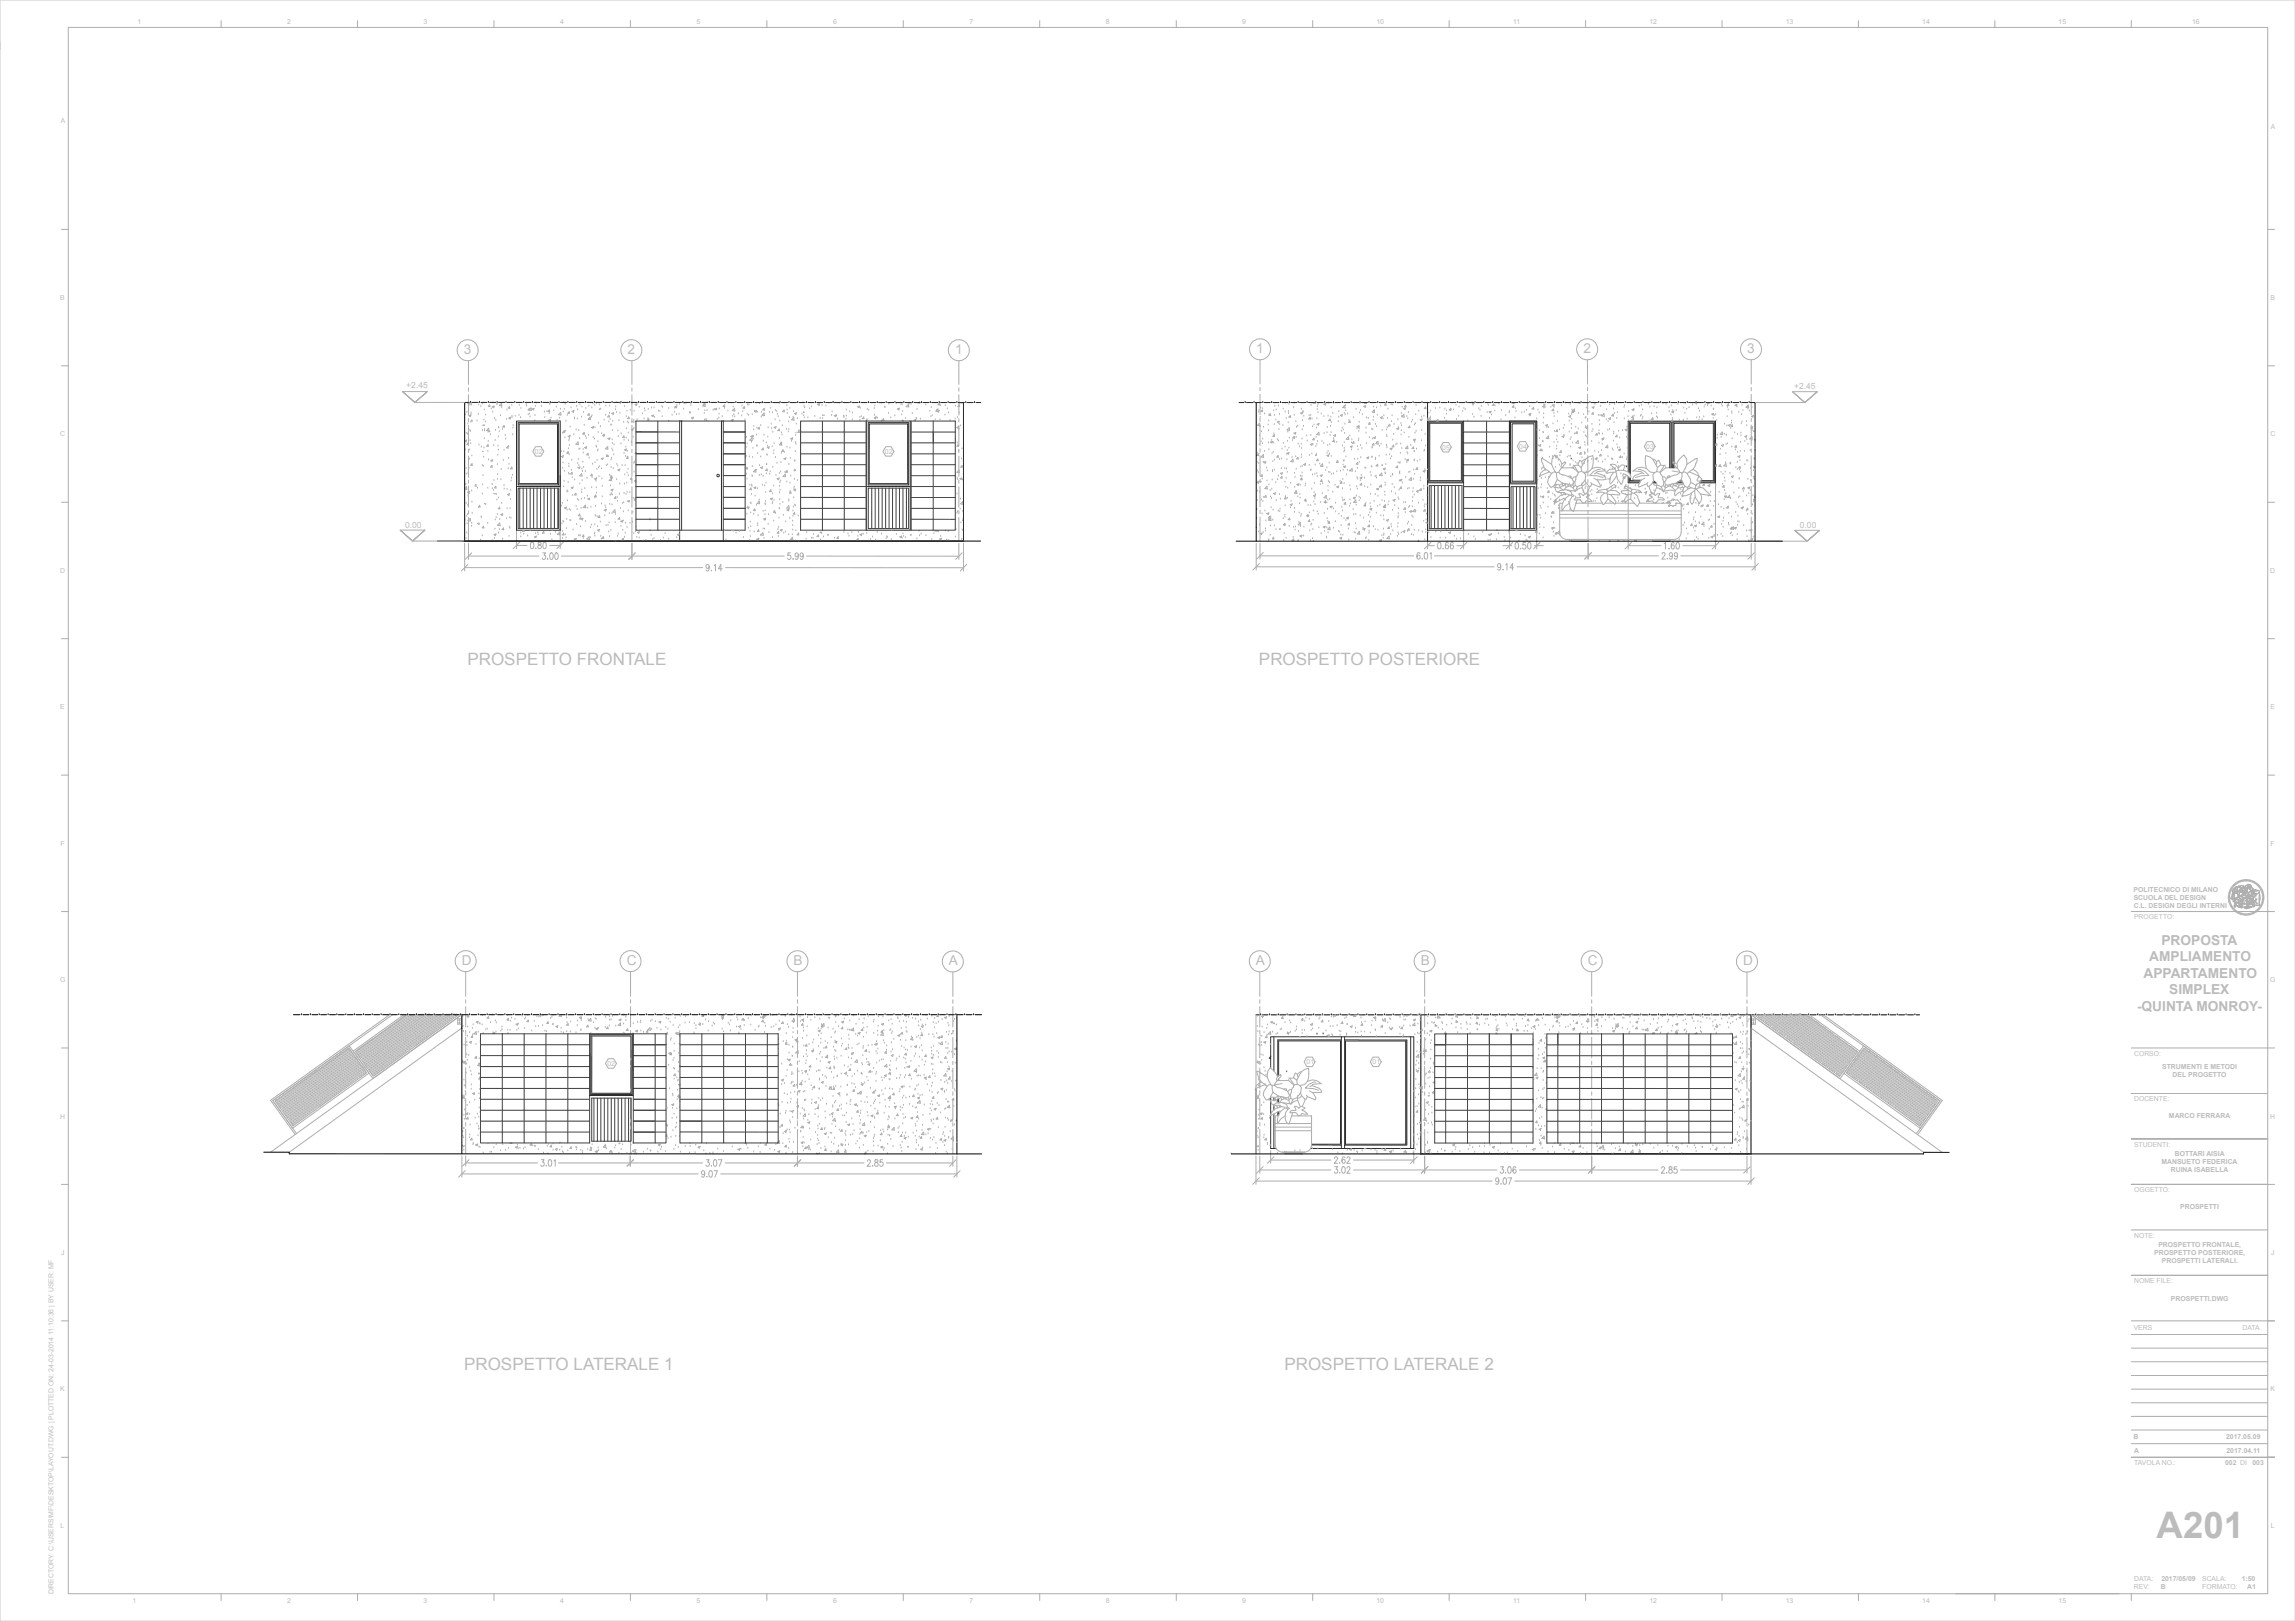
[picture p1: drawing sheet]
<svg xmlns="http://www.w3.org/2000/svg" width="841mm" height="594mm" viewBox="0 0 841 594" stroke-linecap="round" stroke-linejoin="round" font-family="sans-serif">
<defs><g id="words">
<text font-size="13.4" fill="#bbb" x="790.3" y="563.6">A201</text>
<g font-size="6.2" fill="#bbb">
<text x="171.3" y="243.7">PROSPETTO FRONTALE</text>
<text x="461.4" y="243.7">PROSPETTO POSTERIORE</text>
<text x="170.1" y="502">PROSPETTO LATERALE 1</text>
<text x="470.7" y="502">PROSPETTO LATERALE 2</text>
</g>
<g font-size="5" fill="#bbb">
<text x="170" y="129.6">3</text>
<text x="230" y="129.6">2</text>
<text x="350" y="129.6">1</text>
<text x="460.3" y="129.3">1</text>
<text x="580.2" y="129.3">2</text>
<text x="640.2" y="129.3">3</text>
<text x="792.1" y="346.2">PROPOSTA</text>
<text x="169.3" y="353.5">D</text>
<text x="229.7" y="353.5">C</text>
<text x="290.8" y="353.5">B</text>
<text x="347.7" y="353.6">A</text>
<text x="460.3" y="353.5">A</text>
<text x="520.7" y="353.5">B</text>
<text x="581.8" y="353.5">C</text>
<text x="638.7" y="353.6">D</text>
<text x="787.6" y="352.2">AMPLIAMENTO</text>
<text x="785.5" y="358.2">APPARTAMENTO</text>
<text x="794.9" y="364.3">SIMPLEX</text>
<text x="783.1" y="370.3">-QUINTA MONROY-</text>
</g>
<g font-size="3.1" fill="#bbb">
<text x="148.9" y="142.3">+2.45</text>
<text x="657.4" y="142.4">+2.45</text>
<text x="148.4" y="193.6">0.00</text>
<text x="659.6" y="193.7">0.00</text>
</g>
<g font-size="2.5" fill="#bbb">
<text x="50.4" y="8.8">1</text>
<text x="105.3" y="8.8">2</text>
<text x="155.2" y="8.8">3</text>
<text x="205.3" y="8.8">4</text>
<text x="255.2" y="8.8">5</text>
<text x="305.3" y="8.8">6</text>
<text x="355.2" y="8.8">7</text>
<text x="405.2" y="8.8">8</text>
<text x="455.2" y="8.8">9</text>
<text x="504.4" y="8.8">10</text>
<text x="554.5" y="8.8">11</text>
<text x="604.4" y="8.8">12</text>
<text x="654.4" y="8.8">13</text>
<text x="704.4" y="8.8">14</text>
<text x="754.4" y="8.8">15</text>
<text x="803.3" y="8.8">16</text>
<text x="22.3" y="44.9">A</text>
<text x="832.2" y="47.2">A</text>
<text x="22.1" y="109.9">B</text>
<text x="832" y="109.9">B</text>
<text x="22.1" y="159.9">C</text>
<text x="832" y="159.9">C</text>
<text x="196" y="166.3">02</text>
<text x="324.3" y="166.3">02</text>
<text x="528.5" y="164.7">05</text>
<text x="556.7" y="164.4">04</text>
<text x="603.3" y="164.4">03</text>
<text x="22" y="209.9">D</text>
<text x="831.9" y="209.9">D</text>
<text x="22.1" y="259.9">E</text>
<text x="832" y="259.9">E</text>
<text x="22.1" y="309.9">F</text>
<text x="832.1" y="309.9">F</text>
<text x="781.9" y="326.8">POLITECNICO DI MILANO</text>
<text x="781.9" y="329.8">SCUOLA DEL DESIGN</text>
<text x="781.9" y="332.9">C.L. DESIGN DEGLI INTERNI</text>
<text x="782" y="336.9">PROGETTO:</text>
<text x="22" y="359.9">G</text>
<text x="831.9" y="359.9">G</text>
<text x="478.8" y="389.8">01</text>
<text x="503" y="389.8">01</text>
<text x="782" y="386.9">CORSO:</text>
<text x="222.6" y="390.5">02</text>
<text x="792.3" y="391.6">STRUMENTI E METODI</text>
<text x="796.2" y="394.7">DEL PROGETTO</text>
<text x="782" y="403.5">DOCENTE:</text>
<text x="22" y="409.9">H</text>
<text x="794.8" y="409.8">MARCO FERRARA</text>
<text x="831.9" y="409.9">H</text>
<text x="782" y="420.2">STUDENTI:</text>
<text x="796.9" y="423.5">BOTTARI AISIA</text>
<text x="792.1" y="426.5">MANSUETO FEDERICA</text>
<text x="795.5" y="429.6">RUINA ISABELLA</text>
<text x="782" y="436.9">OGGETTO:</text>
<text x="798.9" y="443">PROSPETTI</text>
<text x="782" y="453.5">NOTE:</text>
<text x="22.4" y="459.9">J</text>
<text x="789.4" y="459.8">PROSPETTO POSTERIORE,</text>
<text x="790.9" y="456.8">PROSPETTO FRONTALE,</text>
<text x="832.3" y="459.9">J</text>
<text x="792.2" y="462.9">PROSPETTI LATERALI.</text>
<text x="782" y="470.2">NOME FILE:</text>
<text x="795.5" y="476.6">PROSPETTI.DWG</text>
<text x="781.9" y="487.4">VERS</text>
<text x="821.8" y="487.4">DATA</text>
<text x="22.1" y="509.9">K</text>
<text x="832" y="509.9">K</text>
<text x="781.9" y="527.4">B</text>
<text x="815.8" y="527.4">2017.05.09</text>
<text x="782" y="532.4">A</text>
<text x="815.9" y="532.4">2017.04.11</text>
<text x="782.1" y="537">TAVOLA NO.:</text>
<text x="815.4" y="536.9">002 DI</text>
<text x="825.4" y="536.9">003</text>
<text x="22.2" y="559.9">L</text>
<text x="832.1" y="559.9">L</text>
<text x="782" y="579.4">DATA:</text>
<text x="792" y="579.4">2017/05/09</text>
<text x="807" y="579.4">SCALA:</text>
<text x="821.5" y="579.4">1:50</text>
<text x="19.6" y="584.3" transform="rotate(-90 19.6 584.3)">DIRECTORY: C:\USERS\MF\DESKTOP\LAYOUT.DWG | PLOTTED ON: 24-03-2014 11:10:36 | BY USER: MF</text>
<text x="48.6" y="587.4">1</text>
<text x="105.3" y="587.4">2</text>
<text x="155.2" y="587.4">3</text>
<text x="205.3" y="587.4">4</text>
<text x="255.2" y="587.4">5</text>
<text x="305.3" y="587.4">6</text>
<text x="355.2" y="587.4">7</text>
<text x="405.2" y="587.4">8</text>
<text x="455.2" y="587.4">9</text>
<text x="504.4" y="587.4">10</text>
<text x="554.5" y="587.4">11</text>
<text x="604.4" y="587.4">12</text>
<text x="654.4" y="587.4">13</text>
<text x="704.4" y="587.4">14</text>
<text x="754.4" y="587.4">15</text>
<text x="781.9" y="582.3">REV:</text>
<text x="791.9" y="582.4">B</text>
<text x="807" y="582.4">FORMATO:</text>
<text x="823.4" y="582.4">A1</text>
</g>
</g></defs>
<path d="M333.9 190.3h16.2" fill="none" stroke="#404040" stroke-width=".37"/>
<g fill="none" stroke="#adadad" stroke-width=".37">
<path d="M171.7 132.2v8.7M231.6 132.2v8.7M351.4 132.2v8.7M461.7 131.8v8.9M581.7 131.8l.1 8.9M641.7 131.9v8.8M170.3 150h.1M170.4 148.2h.1M170.5 152h.1M170.9 158.8h.1M171.1 151.1h.1M171.3 147.8h.1"/>
<path d="M171.3 159.1h.1M171.5 155.4h.1M171.7 142.1v1.3M171.7 144.6v7.5M171.7 153.4v1.2M171.7 155.9v7.4M171.8 152.3l.8-.2-.3 .6zM172.1 157.7h.1M172.1 147.7l.2 .6h-.6zM172.4 158.1h.1M172.5 154.7h.1M172.6 151.9h.1"/>
<path d="M172.6 151.3h.1M172.8 147.9h.1M172.9 148.5h.1M172.9 154.2h.1M173.1 154.1l-.4 .1 .4 .2M174.8 154.2h.1M175.3 151.8h.1M175.4 148.4h.1M176.2 149h.1M176.7 148.1h.1M176.8 157.8h.1M177.1 155.7l-.1 .2h.6l-.1-.2"/>
<path d="M177.3 153.9h.1M177.5 150.2h.1M177.6 157.9h.1M177.6 157.4h.1M177.8 154.6h.1M178 152.1h.1M178.8 158.3l.7-.3-.1 .3M179.1 156.9l.1 1-.9-.1zM179.4 148.3l.1 .6h-.6zM179.7 159.3h.1M180 149.9h.1M180.4 149.1l.7-.3-.2 .6z"/>
<path d="M180.6 151h.1M180.7 147.6h.1M181.2 153.4h.1M181.6 157.7h.1M181.7 154h.1M182.1 148.3h.1M182.1 148h.1M182.7 156.7h.1M182.8 156.7h.1M183 158.1h.1M183 148.6l.8-.8 .1 .9zM183.4 152.3h.1"/>
<path d="M183.9 149.4h.1M184.1 157.4h.1M184.7 155.9l.1 .6h-.6l.5-.6M185.1 159.5h.1M185.6 153.7h.1M185.8 150.3h.1M186.4 153.2l.8-.3-.2 .6zM186.7 148.9l.1 .7-.6-.1zM187.5 148.5h.1M187.6 152.5h.1M187.6 153h.1M187.9 159.3h.1"/>
<path d="M188 156.9h.1M188 156h.1M188.8 152.5h.1M190.2 152.2h.1M190.3 148.5h.1M190.8 153.1h.1M190.9 149.7h.1M192.8 148.2h.1M193 148.8h.1M193.6 152h.1M194 151.7h.1M194 149.6l.1 .7-.6-.1z"/>
<path d="M194.2 152.8h.1M194.6 149.5l.1 .9-.9-.1zM195 149.9l.7-.3-.2 .6zM196 154.2h.1M196.1 152.3h.1M196.2 148.9h.1M196.3 147.6h.1M196.7 147.7h.1M198.4 149h.1M199.5 151h.1M199.7 153h.1M200.4 150.9h.1"/>
<path d="M201.3 151.6h.1M201.4 148.2h.1M201.4 150.9l-.6-.1 .5-.5 .1 .6M201.5 154.3l-.5-.3 .8-.3-.2 .6M201.7 147.8h.1M201.9 153.2h.1M203 150.5h.1M203.8 149.2h.1M204.1 154h.1M205.1 153.3h.1M205.4 150h.1M205.4 151.1l.2 1-1-.1z"/>
<path d="M206.4 150.9h.1M206.5 147.6h.1M206.8 150h.1M207.1 148.1h.1M207.9 152.2h.1M208.6 150.9l.1 .6-.6-.1zM209.3 149.5h.1M209.6 150.7l.7-.3-.2 .7zM210.5 153.2h.1M210.5 153.5h.1M211.3 148.9h.1M211.5 153.5h.1"/>
<path d="M211.7 150.2h.1M212.5 148.3h.1M213.1 152.8h.1M213.2 149.2h.1M213.8 151.2h.1M214.7 149.7h.1M215.8 148.9h.1M215.9 151.5l.1 .7-.6-.1zM215.9 153.7h.1M216.3 152.8l.1 1-.9-.2zM216.8 152.8h.1M216.9 149.5h.1"/>
<path d="M216.9 152.3h.1M217.3 147.9h.1M217.9 148.5h.1M218.2 147.5l.4 .3 .1-.3M219.6 148.4h.1M219.7 150.1h.1M220.1 149.9h.1M221.4 153.9h.1M221.9 152.2h.1M222 148.8h.1M223.1 152.2l.2 .6h-.6zM223.4 151.5h.1"/>
<path d="M223.4 148.8h.1M223.6 153.7h.1M224.2 151.5l.7-.3-.2 .7zM225.5 150.1h.1M225.6 149.1h.1M225.9 151.2h.1M226 147.5h.1M226.8 154.2h.1M227.2 151.4h.1M227.3 148h.1M228.8 149h.1M229.5 152.7h.1"/>
<path d="M229.7 150.6h.1M230.4 152.8l.2 .6h-.6zM230.9 150.3h.1M231.6 148.1h.1M231.6 142.1v1.3M231.6 144.6v7.5M231.6 153.4v1.2M231.6 155.9v7.4M232.2 154.1h.1M232.4 150.7h.1M232.7 148.2l.7-.2-.2 .6zM233.5 153.8h.1"/>
<path d="M234.2 149.2h.1M235.4 151.7h.1M236 153.5h.1M236.2 149.8h.1M236.4 150.6h.1M237.4 153.4h.1M237.5 150.1h.1M237.7 153.4l.1 .7-.6-.1zM238.7 149.5h.1M238.8 152.3l.7-.2-.2 .6zM239.7 149.5h.1M239.9 153h.1"/>
<path d="M241.3 150.6h.1M241.8 150.8h.1M242.6 149h.1M242.7 152.7h.1M242.8 149.3h.1M244.8 154.3l.2-.2 .1 .2M245.1 149.7h.1M246.3 152.1h.1M247.2 151.1h.1M247.3 149.6h.1M247.3 149.1l.7-.3-.2 .6zM247.9 152h.1"/>
<path d="M248 148.6h.1M248.8 151.8h.1M249 148.1h.1M250.5 149.9h.1M250.5 147.5l-.1 .1 .6 .1v-.2M251.5 147.8h.1M252.7 151.3h.1M253 151.3h.1M253.2 147.9h.1M253.2 148.6h.1M253.4 153.1l.7-.2-.2 .6zM255.9 150.1h.1"/>
<path d="M258.1 151.5h.1M258.2 147.7l.1 .7-.6-.1zM258.2 153.9h.1M258.3 150.6h.1M258.3 147.9l.2 1-1-.1zM258.7 153.7h.1M259 154.1h.1M259.1 150.5h.1M259.1 147.6h.1M261.3 150.4h.1M261.7 150.1h.1M261.9 149.9l.7-.3-.2 .6z"/>
<path d="M262.8 153.6h.1M263.4 153.2h.1M263.5 151.7h.1M263.5 149.8h.1M264.6 152.7h.1M265.5 149.6h.1M265.5 148.4l.1 .6-.6-.1zM266.7 150.6h.1M268.4 154.3l-.4-.3 .7-.3-.2 .6M268.5 152.5h.1M268.7 149.2h.1M268.9 152h.1"/>
<path d="M269.2 149.6l.1 1-.9-.1zM269.2 152.8h.1M270.6 151.7h.1M271.8 152.4h.1M271.9 148.8h.1M272.2 150.9h.1M272.8 149l.1 .6h-.6zM273 153.9h.1M273.8 151.8h.1M273.9 148.4h.1M274.3 152.2h.1M274.5 148.4h.1"/>
<path d="M275.6 152h.1M276.5 150.6h.1M276.5 150.7l.7-.3-.2 .6zM277.6 151.1h.1M278.3 147.9h.1M278.9 152.8h.1M279 151.1h.1M279.2 147.7h.1M279.7 152.4h.1M280 151.3l.1 1-.9-.2zM280 149.6l.2 .7-.7-.1zM282 151.1h.1"/>
<path d="M282.4 149.6h.1M283 151.3h.1M284 153.8h.1M284.1 150.4h.1M284.6 150.8h.1M284.9 151.8h.1M285.2 152.7h.1M285.2 147.5l.4 .3 .1-.3M285.8 154.2h.1M287.3 150.3l.1 .6h-.6zM288.3 148.6h.1M288.4 150.3h.1"/>
<path d="M288.5 151.5h.1M289.3 153.1h.1M289.4 149.7h.1M290.6 152.9h.1M290.8 150.8h.1M290.8 153l.2 1-.9-.2zM291.1 151.5l.8-.3-.3 .7zM292.2 153.4h.1M293.9 151.7h.1M294.3 147.6h.1M294.3 151.2l.3-.3 .1 .3M294.5 152.3h.1"/>
<path d="M294.6 148.9h.1M294.7 153.1h.1M294.9 149.4h.1M296 153.1h.1M296.7 149.8h.1M297.4 149.1h.1M298.6 152.6h.1M299.7 148.2l.7-.2-.2 .6zM299.8 148.3h.1M300.6 153.4h.1M301.3 148.6h.1M301.4 152.1h.6"/>
<path d="M301.5 153.4h.1M302.6 148.8h.1M304.7 152.2h.1M304.9 150.9h.1M305.1 147.6h.1M306.3 152.1l-.6 .2 .5 .4 .2-.6M306.5 152.3h.1M306.9 153.6h.1M307.7 147.7h.1M309.1 152.3l.2 .5h-.2M310 153.6h.1M310.1 150.2h.1"/>
<path d="M310.1 152.5h.1M311.4 150.9h.1M312.3 153.8h.1M312.4 151.3h.1M314.2 149l.8-.2-.2 .6zM315.1 152.9h.1M315.1 154h.1M315.3 149.6h.1M315.6 152.7h.1M316.5 152.8l.1 .6h-.6zM317.7 153.7h.1M317.7 154h.1"/>
<path d="M317.8 150.1h.1M318.4 150.3h.1M320.3 149.7h.1M320.4 152.2h.1M320.6 148.8h.1M321 152.9h.1M321 152.8l-.7 .3 .6 .4 .2-.6M321.5 153.2h.1M323 147.7h.1M323.1 154.3h.1M323.8 153.4l.1 .7-.6-.1zM324.2 149.2h.1"/>
<path d="M324.3 149.3h.1M325.6 151.5h.1M325.8 148.1h.1M326.4 153.1h.1M327.9 152.4h.1M328.4 147.9h.1M328.9 149.9l.7-.3-.2 .6zM330.2 148.3h.1M330.5 152h.1M330.6 148.4h.1M330.7 154.2h.1M330.8 150.8h.1"/>
<path d="M330.9 154.3l.2-.2v.2M331.9 153.4h.1M332.9 148.1l.1 1-.9-.1zM333.2 148h.1M333.8 148.2h.1M334.3 151.5h.1M335.4 154.3l-.5-.4 .7-.2-.1 .6M335.7 153.3h.1M335.9 153.4h.1M336 150.1h.1M336.6 147.5l-.2 .2h.7l-.1-.2M337 147.5h.1"/>
<path d="M337.3 153.6h.1M339.3 148.4h.1M340.7 150.7h.1M341.1 152.7h.1M341.3 149.3h.1M341.6 152.3h.1M342.7 153.8h.1M342.9 150.6l.8-.8 .1 1-.9-.1M343.3 150.3h.1M343.5 150.7l.7-.3-.2 .6zM344.2 147.7l.1 .7-.6-.1zM344.5 153.9h.1"/>
<path d="M344.7 148.7h.1M346.3 152.1h.1M346.4 148.7h.1M347.1 149.8h.1M347.6 151.3h.1M348.1 154.1h.1M350 153.5h.1M350.1 148.9h.1M350.9 153h.1M351.4 142.1v1.3M351.4 144.6v7.5M351.4 153.4v1.2"/>
<path d="M351.4 155.9v7.5M351.5 148.4l.1 .6-.6-.1zM351.5 151.3h.1M351.7 147.9h.1M352.1 147.5l.4 .3 .1-.3M461.7 142v1.2M461.7 144.5v7.5M461.7 153.2v1.3M461.7 155.7v7.5M581.8 144.5v7.5M581.8 142v1.2M581.8 153.2v1.3"/>
<path d="M581.8 155.7v7.5M641.7 142v1.2M641.7 144.5v7.5M641.7 153.2v1.3M641.7 155.7v7.5M170.3 169.4h.1M170.3 179.1l.6-.7 .2 .9-.8-.1M170.3 161.6l.7-.3-.2 .6zM170.4 177.7h.1M170.4 164.9h.1M170.7 177.4h.1M170.8 171.6h.1"/>
<path d="M170.9 173.8h.1M171.5 173.4h.1M171.5 162.2l.2 .7-.6-.1 .5-.5M171.7 178.4h.1M171.7 164.6v1.2M171.7 167.1v7.5M171.7 175.9v1.2M171.7 178.4v7.5M171.7 180h.1M171.8 175h.1M171.9 171.6h.1M172 168.2h.1"/>
<path d="M172.1 164.9h.1M172.3 161.5h.1M172.5 162.6h.1M172.9 179.9h.1M172.9 167.1h.1M173 169.9l.1 .6h-.6zM174.1 177.9l.3-.3 .1 .6h-.4M175 178.9h.1M175.5 163.1h.1M176.4 163.9h.1M176.7 170.6h.1M176.8 165.5h.2"/>
<path d="M176.9 177.7h.1M177 174.3h.1M177.1 170.9h.1M177.3 167.5h.1M177.3 164.1h.1M177.5 160.8h.1M178.8 165.4h.1M178.8 178.9h.1M178.9 162.9v.7l-.5-.1zM178.9 161.7h.1M179 168.5h.1M179.8 171.1l.5 .1v-.7l-.5 .6"/>
<path d="M179.9 169.1l.5-.6 .1 .6M180 168.9h.1M180.2 177.3h.3M180.4 179.1h.1M180.9 179.7h.1M180.9 163.3h.1M181 176.1h.1M181.4 161.4h.1M181.7 178.2l.1 .6h-.6zM182.3 170.2h.1M182.3 175.7h.1M182.4 166.9h.1"/>
<path d="M182.4 173.9h.1M182.5 163.5h.1M182.6 160.1h.1M182.6 164.9h.1M183.6 175.7h.1M183.7 172.1h.1M184.4 168.7h.1M184.7 165h.1M184.7 177.9h.1M184.7 179.2h.1M185.3 160.9h.1M185.8 179.3h.1"/>
<path d="M186.1 163.6l.2 .6-.7-.1 .5-.5M186.2 171.7h.1M186.4 168h.1M186.4 163.6h.1M186.5 170.1h.1M187.2 179.6h.1M187.3 176.3h.1M187.4 175.2h.1M187.5 171.2l.2 .6h-.6zM187.8 174.1h.1M189.3 179.1v22M205.3 179.1v22"/>
<path d="M231.6 164.6v1.2M231.6 167.1v7.5M231.6 175.9v1.2M231.6 178.4v7.5M351.4 164.6v1.3M351.4 167.1v7.5M351.4 175.9v1.2M351.4 178.4v7.5M461.7 164.4v1.3M461.7 166.9v7.5M461.7 175.7v1.2M461.7 178.2v7.5"/>
<path d="M523.1 177.7v23.4M536.3 177.7v23.4M553.1 178.1v23.1M563.1 178.1v23.1M581.8 166.9l.1 7.6M581.8 164.4v1.3M581.9 175.7v1.3M581.9 178.2v7.5M596.7 177.7v23.5M628.7 177.7v23.5M641.7 164.5v1.2M641.7 167v7.5"/>
<path d="M641.7 175.7v1.3M641.7 178.2v7.5M170.3 199.1v10.1M170.3 192.1h.1M170.4 190.6h.1M170.8 197.4h.1M170.8 184.5h.1M171 189.2h.1M171 195.3h.1M171.2 191.9h.1M171.3 188.5h.1M171.4 180.4l.7-.3-.2 .6z"/>
<path d="M171.4 185.1h.1M171.5 190.8l.8-.8 .1 .9zM171.5 181.8h.1M171.7 187.1v1.3M171.7 189.6v8.7M171.7 199.1v5.9M171.9 180.9h.1M172.8 192.8h.1M172.9 191.7h.1M172.9 184h.1M173 188.1h.1M175.4 191.7l-.4 .1 .5 .4 .1-.5"/>
<path d="M175.8 185.2l.1 .6h-.6zM176.1 197.9h.1M176.3 189.5h.1M176.4 189.5h.1M176.7 196.4h.1M176.7 181h.1M177.3 193.4l-.1-.6-.5 .6 .6 .1M177.5 184.5l.4 .3 .2-.3M178.7 191.8h.1M180.3 198.1h.1M181 180.9h.1M181 180.9h.9"/>
<path d="M181 195.9l.5 .4 .2-.7-.6 .3M181.2 197.3h.1M181.4 193.9h.1M181.5 190.5h.1M181.8 189.7h.1M182.1 183.2h.1M182.3 188.5h.1M182.6 182.5h.1M182.6 195.3h.1M183 194.1h.1M183.1 185.8l.1 .7-.6-.1 .5-.6M183.1 191.7l.2 .9-1-.1z"/>
<path d="M183.1 190.4h.1M183.5 188.6l.7-.3-.2 .6zM183.8 184.5h.1M184.2 197.6h.1M184.5 193.4l.1 .7-.6-.1 .5-.5M185.7 190.1h.1M185.8 186.4h.1M186 181.2l.7-.3-.2 .6zM186.5 196.5h.1M186.7 193.1h.1M186.8 189.8h.1M186.9 193.6h.1"/>
<path d="M186.9 186.4h.1M187 183h.1M187.2 189.9h.1M189.3 199.9h3.8M190.5 198.6l-2.4 2.5M194.6 198.8l.3-.2a1.36 1.36 0 0 1 0 2.5l-.3-.2-.2-.9zM197.3 198.8v.7a.88 .88 0 0 1 1 .5 .88 .88 0 0 1-.4 1.1 .76 .76 0 0 1-.9-.8 .76 .76 0 0 1 1-.7l.3-.4-.1-.4zM199.2 198.8l.3-.2a1.36 1.36 0 0 1 0 2.5l-.3-.2-.3-.9zM201.4 199.9h3.9M206.5 198.7l-2.4 2.4M231.6 187.1v1.3M231.6 189.6v8.7"/>
<path d="M231.6 199.1v5.9M351.4 187.1v1.3M351.4 189.6v8.7M351.4 199.1v5.9M353.1 199.1v10.1M460.3 199.1v9.8M461.7 187v1.2M461.7 189.5v8.8M461.7 199.1v5.8M523.1 200h2.5M524.3 198.8l-2.4 2.3M527.1 198.9h.7l.3 .9a1.08 1.08 0 0 1-.6 1.3h-.1a1.8 1.8 0 0 1-.3-2.2z"/>
<path d="M530.7 199.1l-.5-.3a1.39 1.39 0 0 0 .1 2.3 .7 .7 0 0 0 .5-.8 .7 .7 0 0 0-.9-.5l-.3 .6M532.6 199.1l-.4-.3a1.36 1.36 0 0 0-.1 2.3 .7 .7 0 0 0 .5-.8 .7 .7 0 0 0-.8-.5l-.3 .6M533.9 200h2.4M537.5 198.8l-2.4 2.3M550.7 200h3.3M554.3 198.8l-2.4 2.3M555.5 198.9l.4-.1 .5 .4v1.5l-.5 .5-.6-.5zM559.1 198.8h-1l-.1 1a.73 .73 0 0 1 1 .1 .73 .73 0 0 1 0 1 .73 .73 0 0 1-1 0v-.2M560 198.9l.5-.1 .5 .4v1.5l-.5 .5-.6-.5zM562.2 200h3.3M564.3 198.8l-2.4 2.4M581.9 187v1.2"/>
<path d="M581.9 189.5l.1 8.8M582 199.1v5.8M596.7 200h12M597.8 198.8l-2.3 2.4M609.9 199.2l.4-.4v2.4M613.5 199.1l-.3-.3a1.38 1.38 0 0 0-.2 2.4 .72 .72 0 0 0 .6-.9 .72 .72 0 0 0-.9-.5l-.3 .6M614.4 198.9l.3-.1a1.33 1.33 0 0 1 .8 1.2 1.33 1.33 0 0 1-.8 1.2l-.6-1.1zM616.6 200h12.1M629.8 198.8l-2.4 2.4M641.7 187v1.2M641.7 189.5v8.8M641.7 199.1v5.8"/>
<path d="M643.1 199.1v9.8M170.3 208h87.2M171.5 206.8l-2.4 2.4M171.7 203.8h25.8M172.9 202.6l-2.4 2.4M196.3 200.9h.1M198.9 202.6h1l-.5 .9a.71 .71 0 0 1 .5 1.1 .71 .71 0 0 1-1.2-.1M200.7 204.7v.3zM201.7 202.7l.3-.1a1.33 1.33 0 0 1 .8 1.2 1.33 1.33 0 0 1-.8 1.2l-.5-.5-.1-.6zM203.5 202.7l.3-.1a1.33 1.33 0 0 1 .8 1.2 1.33 1.33 0 0 1-.8 1.2l-.5-1.1zM205.7 203.8h81.7M232.8 202.6l-2.4 2.4"/>
<path d="M259.9 207.6l-.3 .6a.64 .64 0 0 1-.9-.7 .64 .64 0 0 1 1.1-.3l.1 .4a1.16 1.16 0 0 1-.7 1.6l-.4-.3M260.7 209v.2zM261.7 207.3l.5-.5v2.4M264.6 208.4h-1.3l.9-1.6v2.4M265.9 208h87.2M289.7 202.6h-.9l-.1 1a.72 .72 0 0 1 1 0 .72 .72 0 0 1-.1 1.1 .72 .72 0 0 1-1-.2M290.6 204.7v.3zM292.5 203.4l-.3 .5a.64 .64 0 0 1-.8-.7 .64 .64 0 0 1 1-.3l.1 .5a1.16 1.16 0 0 1-.7 1.6l-.4-.3M294.3 203.4v.3a.63 .63 0 0 1-.9 .1 .63 .63 0 0 1 0-.9 .63 .63 0 0 1 .9 0v.5a1.16 1.16 0 0 1-.7 1.6l-.4-.3M295.5 203.8h55.9M352.6 202.6l-2.4 2.4M354.3 206.8l-2.4 2.4"/>
<path d="M460.3 207.7h87.2M461.5 206.5l-2.4 2.4M461.7 203.7h56.3M462.9 202.5l-2.3 2.4M520.3 202.8l-.4-.3a1.36 1.36 0 0 0 0 2.4 .68 .68 0 0 0 .5-1 .68 .68 0 0 0-1.1-.2l-.1 .4M521 204.8h.3zM522.1 202.6l.5-.1a1.53 1.53 0 0 1 0 2.4l-.5-.1-.1-.4zM524 202.9l.4-.4v2.4M525.7 203.7h82M528.8 200.9v.2zM550 207.3l-.3 .6a.64 .64 0 0 1-.9-.7 .64 .64 0 0 1 1.1-.3l.1 .4a1.09 1.09 0 0 1-.8 1.6l-.3-.3M550.8 208.7v.2z"/>
<path d="M551.8 207l.4-.5v2.4M554.7 208.1h-1.4l.9-1.6v2.4M555.9 207.7h87.2M557.2 200.9v.3zM583.1 202.5l-2.4 2.4M609.1 203.1l.1-.5 .6-.1 .4 .7-1.2 1.7h1.2M611 204.7v.2zM611.6 200.9v.3zM612.9 203.3l-.3 .6a.64 .64 0 0 1-.8-.3 .64 .64 0 0 1 .1-.8 .64 .64 0 0 1 .9 0l.1 .5a1.09 1.09 0 0 1-.8 1.6l-.3-.4M614.7 203.3l-.3 .6a.64 .64 0 0 1-.9-.8 .64 .64 0 0 1 1.1-.3l.1 .5a1.08 1.08 0 0 1-.7 1.6l-.4-.4M615.9 203.7h25.8M642.9 202.5l-2.4 2.4"/>
<path d="M644.4 206.5l-2.5 2.4M170.7 356.1v9M231.1 356.1v9M292.2 356.1v9M349.2 356.2v8.9M461.7 356.1v9M522.1 356.1v9M583.3 356.1v9M640.2 356.2v8.9M169.6 372.4h.1M169.7 376.1h.1M169.8 378h.1"/>
<path d="M170.7 366.3v1.3M170.7 368.8v7.5M170.7 377.5v1.3M170.7 379.5h.1M171.3 379.7h.1M171.4 376.3h.1M171.5 372.9h.1M171.7 371.9l.1 .6h-.6zM172.1 378.4h.1M173.1 376.8h.1M173.1 379.5l.1 .6h-.6zM173.2 379.2h.1"/>
<path d="M173.4 375.5h.1M173.7 378.9l.8-.8 .1 .9zM174.5 374.5l.7-.3-.2 .7zM175.3 378.2h.1M175.6 375.1h.1M175.9 375.2h.1M176.7 375.6h.1M176.8 372.2h.1M177.1 378.7h.1M178 377.3h.1M178.5 377.1h.1M179 372.5l.1 .6h-.6z"/>
<path d="M179.8 374.7h.1M180.5 371.9h.1M180.7 378.4h.1M180.9 378.8l-.3-.2 .7-.2-.1 .4M181.5 374.1h.1M181.7 378.2h.1M181.9 374.8h.1M183.5 377.8h.1M183.9 377.3h.1M183.9 376.3h.1M185.9 372.1h.1M186.1 377.5h.1"/>
<path d="M186.1 378.7h.1M186.2 373.9h.1M186.3 373.1l.1 .7-.6-.1zM186.9 377.6h.1M187 374.2h.1M187.5 373.1h.1M188.7 373.5h.1M189.1 375.3l.7-.2-.2 .6zM189.4 377.5h.1M189.9 375.3h.1M189.9 377h.1M191.4 372.3h.1"/>
<path d="M192.2 376.8h.1M192.3 373.4h.1M192.6 373h.1M193.4 372h.1M193.6 373.8l.1 .6h-.6zM194.8 377.8h.1M195.8 374.3h.1M196.3 376.2h.1M196.8 372.6h.1M197.4 376.1h.1M197.5 372.7h.1M198.3 371.8l-.6 .3 .5 .3 .2-.6"/>
<path d="M198.8 375.9h.1M199 372.2h.1M199.7 377.8h.1M200.2 378h.1M200.8 374.4l-.4 .6 .6 .1-.1-.7M201.7 373.3h.1M202.2 372.8h.1M202.5 375.5h.1M202.7 372.1h.1M202.7 375.3h.1M203.7 376.2l.7-.3-.2 .6zM205.3 371.8l-.4 .5 .8 .2v-.7"/>
<path d="M205.6 376.8h.1M205.7 378.2h.1M206.5 378.5h.1M207.7 378.1h.1M207.7 373h.1M207.7 372.3h.1M207.8 374.7h.1M208.2 375.7l-.5-.1 .5-.5 .1 .6M209 378.1h.1M209.1 374.5h.1M211.1 378.4h.1M211.5 375.8h.1"/>
<path d="M211.7 374.2h.1M212.3 372.9l.7-.3-.2 .6zM212.9 377.7h.1M212.9 377.4h.1M213 374h.1M213.1 373.3h.1M215.4 375.7l.2 .6h-.7zM215.5 373.7h.1M216.5 378.7h.1M216.5 373.2l.1 1-.9-.2zM217.5 374.8h.1M218 376.7h.1"/>
<path d="M218.1 373.3h.1M218.3 377l.7-.3-.2 .6zM218.5 373.5h.1M219.3 376.8h.1M221.8 376.5h.1M221.9 372.8h.1M222.7 376.3l.1 .7-.6-.1zM223.3 375.9h.1M223.4 372.6h.1M223.4 373.8h.1M223.9 373.7h.1M224.5 372.5h.1"/>
<path d="M225.6 376h.1M226.5 375.7l.8-.8 .1 1zM226.9 373.7l.7-.3-.2 .6zM228.3 372h.1M228.4 378.6h.1M228.5 375.2h.1M228.6 371.8h.1M228.9 378.8h.1M229.3 374h.1M229.3 372.8h.1M230 377l.1 .6-.6-.1zM231.1 366.3v1.3"/>
<path d="M231.1 368.8v7.5M231.1 377.6v1.2M232 378.8h.1M232.1 375.1h.1M232.9 377.8l.7-.3-.2 .6zM233.5 378h.1M233.6 374.6h.1M234.6 374.8h.1M234.7 374.2h.1M234.8 377.8h.1M235.8 378.3h.1M237.3 377.6l.1 .7-.6-.1z"/>
<path d="M237.4 377.4l.8-.8 .1 .9zM238.5 374.3h.1M238.8 377.2h.1M238.9 373.8h.1M240.2 374.4h.1M240.8 376.8h.1M242.2 374.2l-.7 .3 .5 .3 .2-.6M242.2 377.5h.1M244 376.5h.1M244.1 373.1h.1M244.6 378.3l.1 .6-.6-.1zM244.7 377.1h.1"/>
<path d="M244.9 373.4h.1M245.6 374.6h.1M246.7 375.8h.1M247.4 373.1h.1M248.2 378.3l-.7 .3 .5 .3 .2-.5M248.6 376.6h.1M249 379.2h.1M249 378.2l.1 1-.9-.1zM249.1 378h.1M249.1 375.9h.1M249.3 372.5h.1M250 371.8l.6 .1"/>
<path d="M250.6 371.8v.1M251 374.9h.1M251.3 372.6h.1M252.6 374.8h.1M254.3 378.5h.1M254.4 375.1h.1M255 375.8h.1M255 377h.1M256.1 375.3l.7-.2-.2 .6zM256.5 375.1h.1M257.6 375.4h.1M257.7 371.9l.2 .6h-.6z"/>
<path d="M258.5 373.7h.1M259.5 377.8h.1M259.6 374.4h.1M260.9 376h.1M261.4 374.9h.1M261.9 375.3h.1M264.5 372.7h.1M264.6 377.1h.1M264.8 373.7h.1M265 372.5l.1 .6h-.6zM265.1 378.1h.1M265.1 371.8l-.5 .2 .5 .4 .2-.6"/>
<path d="M266.9 375h.1M267.3 375.6h.1M267.7 377.8h.1M267.8 374.1h.1M269.9 376.3h.1M270.1 372.9h.1M270.3 373.7h.1M270.6 376.2l.8-.3-.2 .6-.5-.3M270.8 378.5h.1M271.5 377.3h.1M272.3 373.1l-.5 .6 .6 .1M272.3 373.2l.2 .6"/>
<path d="M272.7 375.8h.1M272.8 374h.1M274.2 373.2h.1M275.1 375.6h.1M275.3 372.3h.1M276.7 377.5h.1M276.9 372h.1M278 376.4h.1M278.1 376h.1M278.7 372.9h.1M279.2 372.9l.7-.3-.2 .6zM279.7 374.5l-.6-.1 .5-.6 .1 .7"/>
<path d="M280.1 371.8l-.7 .8 .9 .1-.1-.9M280.2 378.4h.1M280.3 375h.1M280.5 376.1h.1M280.6 372.4h.1M282.3 372.2h.1M282.6 376.5h.1M283.2 372h.1M283.6 376.2h.1M284.4 375.6h.1M284.7 371.9h.1M285.2 377l.8-.3-.2 .6z"/>
<path d="M285.4 377.6h.1M285.5 374.2h.1M286.9 374.5l.1 .6-.6-.1zM287.7 372.5h.1M288.1 378.7h.1M288.6 375.5h.1M289 376.5h.1M290.2 374.2l.8-.8 .1 1zM290.6 376.9h.1M290.6 378.4h.1M290.8 373.5h.1M290.8 374.7h.1"/>
<path d="M292.2 366.3v1.3M292.2 368.8v7.5M292.2 377.6v1.2M293.2 372.7h.1M293.3 374.4h.1M293.8 373.7l.7-.3-.2 .6zM294.2 375.1l.1 .6-.6-.1zM294.4 376.7h.1M294.5 377.9h.1M294.5 374.5h.1M295.7 379.6h.1M295.8 376.2h.1"/>
<path d="M295.9 372.9h.1M297.1 373.9h.1M298.6 372.9h.1M299.9 377h.1M299.9 377.8l.7-.3-.2 .6zM300 379.5h.1M300.4 373.4h.1M300.9 378.9h.1M300.9 377h.1M301 375.5h.1M301.2 372.1h.1M301.5 375.7l.1 .7-.6-.1z"/>
<path d="M301.9 375.1l.1 .9-.9-.1zM303.5 376.7h.1M303.6 373h.1M304 373.1h.1M305.3 377.2h.1M305.9 378.5h.1M306.1 372.7h.1M306.2 378.1h.1M306.2 374.8h.1M306.3 372.4h.1M307.3 372h.1M307.3 376.2h.1"/>
<path d="M308.4 374.5l.7-.3-.2 .6zM308.7 376.4l.2 .6h-.6zM309.4 373.4h.1M310 372.2h.1M310.7 377.4h.1M311 379.4h.1M311.3 377.5h.1M311.4 374.1h.1M311.8 377.5h.1M312.7 372.3h.1M312.7 376.7l.1 1-.9-.1zM313.6 379h.1"/>
<path d="M313.7 375.3h.1M314.2 379.7h.1M314.5 378.6l.7-.3-.2 .6zM314.8 373.6h.1M316 377l.2 .6h-.6zM316.1 377.6h.1M316.2 375h.1M316.5 376.7h.1M316.7 373.4h.1M317.4 378.5h.1M317.8 376.4h.1M318.1 372.5h.1"/>
<path d="M320.1 374.5h.1M320.2 378.7h.1M320.3 373.8h.1M321.5 377.8h.1M321.7 379.4h.1M321.8 376h.1M321.9 372.6h.1M322.8 379.3l.8-.9 .1 1-.9-.1M323 375.3l.7-.2-.2 .5zM323.3 377.6l.1 .7-.6-.1zM323.6 372.7h.1M323.7 375.4h.1"/>
<path d="M323.9 377.7h.1M325.7 374.1h.1M326.1 377.6h.1M326.4 377.3h.1M326.5 373.7h.1M326.8 378.7h.1M326.9 375.3h.1M326.9 378.1h.1M327 372h.1M329 372.9h.1M329.1 373.3h.1M329.1 379.4l.7-.3-.2 .7z"/>
<path d="M329.6 374.4h.1M330.2 376.8h.1M330.6 378.3l.1 .6h-.6zM331.1 374.3h.1M332 376.6h.1M332 371.8l-.5 .2 .5 .4 .2-.6M332.1 378h.1M332.2 374.6h.1M332.4 378.3h.1M332.9 372.8h.1M334.4 373.1h.1M335.5 373.4h.1"/>
<path d="M336 371.8h.1M336 371.8h.6M336.5 379.7h.1M336.6 374.5h.1M336.6 376h.1M337.3 377.3h.1M337.4 373.9h.1M337.6 376.1l.7-.2-.2 .6zM337.8 378.6h.1M337.9 378.9l.1 .6h-.6zM338 375.6h.1M339.2 375.6h.1"/>
<path d="M339.3 372h.1M339.8 373.4h.1M340.4 379.2h.1M341.4 372.4h.1M341.8 379.2h.1M342 374.8h.1M342.4 376.6h.1M342.5 373.2h.1M343 375.1h.1M343.2 378.8h.1M343.8 371.9l.1 .7-.6-.1zM343.9 374.6h.1"/>
<path d="M345.2 379.5l.1 .7-.6-.1zM345.2 373.6h.1M346.1 372.9l.7-.3-.2 .6zM346.8 378.3h.1M347.4 375h.1M347.6 379.2h.1M347.7 375.9h.1M347.8 378.1h.1M347.8 372.5h.1M348.7 379h.1M349.2 366.4v1.2M349.2 368.9v7.5"/>
<path d="M349.2 377.6v1.3M349.3 378h.1M349.5 374.3h.1M349.8 373.6h.1M350.7 373v.1M461.7 366.3v1.3M461.7 368.8v7.6M461.7 377.6v1.3M522.1 366.3v1.3M522.1 368.9v7.5M522.1 377.6v1.3M583.3 366.4v1.2"/>
<path d="M583.3 368.9v7.5M583.3 377.6v1.3M640.2 366.4v1.2M640.2 368.9v7.5M640.2 377.7v1.2M169.6 389.3l.7-.3-.2 .6zM169.6 389h.1M170 395.8h.1M170.1 382.9h.1M170.1 397.9h.1M170.5 400h.1M170.5 397.8h.1"/>
<path d="M170.6 383.2h.1M170.7 396.6h.1M170.7 380v7.6M170.7 388.8v1.3M170.7 391.3v7.5M170.8 393.2h.1M170.9 389.9h.1M171 386.5h.1M171.1 382h.1M171.2 383.1h.1M171.2 388.6h.1M171.8 386.7h.1"/>
<path d="M172 381.9l.8-.3-.2 .6zM172.1 391.2h.1M172.5 392.6h.1M172.7 397.6h.1M172.7 399.1h.1M172.8 393.9h.1M174.4 382.7h.1M174.5 387.2l.1 .6h-.6zM174.5 387.4h.1M175.4 393.6h.1M175.5 389.9h.1M175.6 388h.1"/>
<path d="M175.8 399.2h.1M175.8 389.6l.1 1-.9-.1zM175.9 395.8h.1M175.9 394.8h.1M175.9 394.8l.2 .6h-.7zM176 398h.1M176 381.9h.1M176.1 392.5h.1M176.1 393.2l-.5 .1 .5 .3M231.1 380.1v7.5M231.1 388.8v1.3M231.1 391.3v7.5"/>
<path d="M244.2 395.5h.1M244.3 391.8h.1M245 390.4h.1M245.1 386l.7-.3-.2 .6zM245.4 399h.1M245.8 381.2h.1M245.9 380.6h.1M246.1 386.5h-.6l.5-.6 .1 .6M246.6 388.6h.1M246.9 391.4h.1M247 387.8h.1M247 385.2h.1"/>
<path d="M247 395.4h.1M247.1 382.6h.1M247.2 391.8h.1M247.4 393.6l.1 .6-.6-.1zM248 394.9h.1M248.3 399.5h.1M248.4 396.1h.1M248.5 395.8h.1M248.5 392.7h.1M248.6 389.4h.1M248.8 386h.1M248.9 382.6h.1"/>
<path d="M249.1 380h.1M249.1 390.8h.1M249.2 397.2l-.6 .2 .6 .3M285.2 384.4h.1M285.3 381h.1M285.3 386.4h.1M285.4 382.7h.1M286.4 395.8l.7-.3-.2 .6zM286.4 397.4h.1M286.5 389.9h.1M287 381.7h.1M287.5 397.1h.1"/>
<path d="M288 382.4h.1M288.1 394.4h.1M288.1 381.5h.1M288.3 382.1l.1 .6h-.6zM288.4 392.2h.1M288.5 388.3h.1M288.8 388.4l.8-.3-.2 .7zM289.1 385.9h.1M289.1 383.1h.1M289.7 389.7l-.5 .6 .6 .1-.1-.7M289.9 397.2h.1M290 393.8h.1"/>
<path d="M290.1 396.7h.1M290.2 390.4h.1M290.2 393h.1M290.3 387h.1M290.4 383.6h.1M290.4 387.1h.1M290.5 380.3h.1M290.5 383.7h.1M290.5 396.6h.1M290.6 393.6h.1M291.1 397.4l.2 .6h-.7zM291.3 381.1l.7-.3-.1 .6z"/>
<path d="M291.8 381.9h.1M291.9 397.7h.1M292.2 380.1v7.5M292.2 388.8v1.3M292.2 391.3v7.5M292.4 385l.1 .9-.9-.1zM292.4 381.9h.1M292.4 399.9l.8-.3-.2 .6zM292.7 392.7h.1M292.9 389.1h.1M293.7 396.6l.1 .9-.8-.1zM293.8 392.5h.1"/>
<path d="M293.9 396.2h.1M294 393.4h.1M294.1 380.5h.1M294.4 387.3h.1M294.6 383.3h.1M294.9 399.9h.1M294.9 392.5l.7-.3-.2 .6zM295 396.5h.1M295.2 393.1h.1M295.3 389.7h.1M295.4 386.4h.1M295.4 388.7h.1"/>
<path d="M295.5 383h.1M295.5 385h.1M295.6 382.7l.1 .6h-.6zM295.8 387.3h.1M296 393.8h.1M296.5 382.7h.1M296.5 395.6h.1M296.6 392.2h.1M297 390.4l.1 .6-.6-.1zM297.3 397.9h.1M297.4 385.1l.7-.2-.2 .6zM297.7 399.4h.1"/>
<path d="M297.9 382.1h.1M298.1 384.7h.1M298.2 381.1h.1M298.4 398l.1 .6h-.6zM299.3 388.2h.1M299.3 392.7h.1M299.9 392.4h.1M300 383.5h.1M300.2 399.1h.1M300.3 395.8h.1M300.3 395.4h.1M300.3 399.1h.1"/>
<path d="M300.4 386.3h.1M300.4 392.4h.1M300.6 389h.1M300.7 385.6h.1M300.8 382.2h.1M300.8 380.7h.1M301 396.6l.7-.3-.2 .6zM301.3 387.5h.1M301.4 394.1h.1M301.9 384.2h.1M302.4 394.6h.1M302.4 381.7h.1"/>
<path d="M302.7 398.1h.1M302.9 383.3l.1 .7-.6-.1zM302.9 395h.1M303 391.4h.1M303.2 386.7l.1 .9-.9-.1zM303.3 382.4h.1M303.8 399.1l.8-.8 .1 .9zM304 398.5h.1M304.2 388.9l-.7 .3 .5 .4 .2-.6M304.3 391l.1 .6h-.6zM304.6 380.2h.1M304.7 393h.1"/>
<path d="M305.4 398.4h.1M305.4 383.7h.1M305.5 395h.1M305.6 391.1h.1M305.7 391.6h.1M305.7 387.4h.1M305.7 398.6l.1 .7-.6-.1zM305.8 388.3h.1M305.9 391.4h.1M305.9 384.9h.1M306 381.5h.1M306.2 398.1h.1"/>
<path d="M306.3 385.3h.1M306.6 381.6l-.7 .3 .6 .3 .1-.6M306.7 387.8h.1M306.7 394.5h.1M306.8 394.3h.1M308.1 398.3h.1M308.2 387h.1M308.3 393.6h.1M308.3 380.7h.1M308.4 383.3h.1M308.7 382.6h.1M309.4 390.5h.1"/>
<path d="M309.5 393.3l.7-.3-.2 .7zM310.1 393.2h.1M310.2 384l.1 .6h-.6zM310.5 397.7h.1M310.5 397.8h.1M310.6 394.4h.1M310.8 391h.1M310.9 383.9h.1M310.9 387.6h.1M310.9 383h.1M311 384.2h.1M311.2 380.9h.1"/>
<path d="M311.6 391.6l.1 .7-.6-.1zM311.8 390.3h.1M312 386l.7-.3-.2 .6zM312.1 386.5h.1M312.1 388h.1M312.2 397.1h.1M312.2 384.2h.1M312.3 394.5h.1M313 399.3l.1 .6h-.6zM313 397.4h.1M313.1 393.7h.1M313.3 389.1l.8-.8 .1 1z"/>
<path d="M313.5 398.5h.1M314.1 382.8h.1M314.2 392.5h.1M314.8 382.5h.1M315.4 399.9l.1 1-.9-.2zM315.6 393.4h.1M315.7 393.4h.1M315.8 397h.1M315.8 389.7h.1M315.9 393.6h.1M316.1 390.2h.1M316.2 386.9h.1"/>
<path d="M316.3 384.2h.1M316.3 397.2l-.7 .2 .5 .3 .2-.5M316.3 383.5h.1M316.4 380.1h.1M316.9 396.9h.1M317.5 388.2h.1M317.5 385.3l-.5-.1 .5-.6 .1 .7M317.7 394.8h.1M317.7 389.3h.1M318.1 390l.7-.2-.2 .6zM318.1 396.1h.1M318.1 383.2h.1"/>
<path d="M318.4 389.4h.1M318.5 385.7h.1M318.9 392.3l.1 .6h-.6zM318.9 398.8h.1M319.5 392.9h.1M319.5 383.1h.1M320.1 391.5h.1M320.3 399.9l.1 .6h-.6zM320.5 382.7l.7-.3-.2 .6zM320.9 399.7h.1M321 393.6h.1M321 396.3h.1"/>
<path d="M321 385.3h.1M321.1 392.9h.1M321.1 381.7h.1M321.3 389.5h.1M321.4 386.1h.1M321.5 382.8h.1M321.7 384.4h.1M322.2 388.9h.1M323 388.4h.1M323.1 399.7h.1M323.1 395h.1M323.3 396h.1"/>
<path d="M323.6 388.3h.1M323.7 381.4h.1M324 395.1h.1M324.1 382.2h.1M324.1 390.8l.8-.8 .1 1zM324.1 394.1l.7-.3-.2 .7zM324.4 399h.1M324.7 385.3l-.5 .5 .7 .1-.2-.6M324.9 384.8h.1M325 383.3h.1M325.8 395.7h.1M326 392h.1"/>
<path d="M326 399h.1M326.1 390.5h.1M326.1 395.7h.1M326.1 392.9l.2 .7-.6-.1zM326.3 392.3h.1M326.4 388.9h.1M326.4 393.8h.1M326.5 385.5h.1M326.6 386.8l.7-.3-.2 .6zM326.7 382.1h.1M327 399.2h.1M327.1 384.7h.1"/>
<path d="M327.5 380.9h.1M328.4 388.7h.1M328.5 391.7h.1M328.6 395.2h.1M328.6 388h.1M329.6 387.3h.1M329.7 395.2h.1M329.8 399.3h.1M330 394.1h.1M330 381.2h.1M330.2 398.2l.7-.2-.2 .6zM330.4 383.5h.1"/>
<path d="M331.2 387.7h.1M331.3 398.3h.1M331.3 384h.1M331.4 394.9h.1M331.6 391.5h.1M331.7 388.1h.1M331.8 384.7h.1M331.8 394.1h.1M331.9 381.4h.1M332 389.5h.1M332 385.9l.2 .7-.7-.1zM332.4 391.2h.1"/>
<path d="M332.5 384.9h.1M332.7 390.8l.7-.2-.2 .6zM333.4 398.3h.1M333.4 393.6l.2 .6-.6-.1zM333.8 388.9h.1M333.8 383.7h.1M334 380h.1M334 395.5h.1M334.4 380.1l.1 1-.9-.2zM335 387.2h.1M335.1 383.5l.7-.3-.2 .7zM335.2 399.5h.1"/>
<path d="M335.5 399.1h.1M335.5 386.3h.1M335.8 391.7l.1 1-1-.2zM335.8 383.7h.1M335.9 393h.1M335.9 380.2h.1M336 398h.1M336.1 394.4h.1M336.5 397.6h.1M336.6 394.2h.1M336.8 390.8h.1M336.9 387.4h.1"/>
<path d="M337 384h.1M337.1 380.6h.1M337.2 394.3h.1M337.7 383.2h.1M337.9 388.5h.1M338 385.1h.1M338.6 394h.1M338.7 394.9l.7-.2-.2 .6zM338.8 390.3h.1M339.2 389.1h.1M339.3 386.6l.1 .6-.6-.1zM339.4 395.7h.1"/>
<path d="M339.8 397.5h.1M340.7 399.7h.1M340.7 394.2l.1 .6h-.6zM341.2 387.6l.7-.3-.2 .6zM341.3 384h.1M341.3 390h.1M341.4 398.1h.1M341.4 386.3h.1M341.4 385.3h.1M341.7 396.9h.1M341.8 393.5h.1M341.8 392h.1"/>
<path d="M341.9 390.1h.1M342 386.8h.1M342.1 383.4h.1M342.3 380h.1M342.5 393.5h.1M342.7 394.6h.1M343.4 385.3h.1M343.7 380.2l.7-.2-.2 .6zM343.8 387.5h.1M344 386h.1M344.1 382.3h.1M344.6 389.4h.1"/>
<path d="M344.8 399.1l.7-.3-.2 .6-.5-.3M344.8 395.9h.1M345.1 389.5h.1M345.2 381.8l.2 1-.9-.2zM346.1 399.9h.1M346.2 396.6h.1M346.6 387.2l.1 .6h-.6zM346.6 393.4l.1 1-.9-.2zM346.6 382h.1M346.7 384.2h.1M346.8 399.5h.1M346.9 396.1h.1"/>
<path d="M347.1 392.7h.1M347.2 389.4h.1M347.3 391.7l.7-.3-.2 .6zM347.3 386h.1M347.3 397.1h.1M347.4 384.2h.1M347.4 382.6h.1M347.7 391h.1M347.8 385.5h.1M348 394.8l.1 .7-.6-.1zM348.1 394.8h.1M348.7 396.3h.1"/>
<path d="M348.8 385.6h.1M348.9 392.7h.1M349.2 380.1v7.5M349.2 388.9v1.2M349.2 391.4v7.5M349.7 399.3h.1M349.7 384.3l.7-.3-.2 .7zM349.8 386.4h.1M349.9 399.8h.1M350.1 389.6h.1M350.2 396.1h.1M350.5 381.5h.1"/>
<path d="M461.7 380.1v7.5M461.7 388.9v1.2M461.7 391.4v7.4M472.2 396l1.9 1.5a1.81 1.81 0 0 1-.8 1.8M472.2 396h.1M475.2 395.8l.2 1.5M522.1 380.1v7.5M522.1 388.9v1.2M522.1 391.4v7.4M583.3 380.1v7.5M583.3 388.9v1.2M583.3 391.4v7.4"/>
<path d="M640.2 380.2v7.5M640.2 388.9v1.3M640.2 391.4v7.5M169.5 419.9h.1M169.6 416.2h.1M169.6 414.7h.1M169.6 401.8h.1M169.9 416.9h.1M169.9 413.5h.1M170 413.5h.1M170 401.6h.1M170 408.7h.1"/>
<path d="M170.1 401.8l.1 .6h-.6zM170.1 410.1h.1M170.3 406.8h.1M170.4 403.4h.1M170.7 400.1v1.2M170.7 402.6v7.5M170.7 411.3v1.3M170.7 413.8v9M170.7 408.1l.7-.3-.2 .6zM171.2 405.1h.1M171.5 409.4l.1 .7-.6-.1zM172 408.4h.1"/>
<path d="M172 416.9h.1M172 404.1h.1M172.1 415.9h.1M172.3 412.2h.1M173 417.7h-.6l.5-.6 .1 .6M173.1 400.7l.8-.2-.2 .5zM173.3 419.4h.1M173.4 419h.1M173.9 401h.1M174 403.2h.1M174.1 409.7h.1M174.8 411.9h.1"/>
<path d="M174.9 408.2h.1M175 419.2l-.7 .3 .5 .4 .2-.6M175.1 419.5h.1M175.2 416.2h.1M175.3 412.8h.1M175.4 413.7h.1M175.4 409.4h.1M175.5 400.8h.1M175.5 413.7h.1M175.6 406h.1M175.7 402.6h.1M175.9 407.6h.1"/>
<path d="M176 415.4h.1M178.8 419.2h.1M181.8 419.5h.1M184.2 419.4h.1M187.1 418.8h.4M189.7 419.6h.1M194.7 419l.2 .6h-.7zM195.1 419.9h.1M200.9 419.4h.1M202 419.6l.1 .7-.5-.1zM202.7 419.2h.1M205.2 418.9h.1"/>
<path d="M217 419.5h.1M221.7 419.9h.1M225.6 419.8h.1M226.8 418.8l.3 .2 .1-.2M226.9 419.2h.1M228.1 419.5h.1M231.1 400.1v1.2M231.1 402.6v7.5M231.1 411.3v1.3M231.1 413.8v9M231.2 419.6h.1M232 419h.1"/>
<path d="M241.2 419.5l.7-.3-.2 .7zM244.1 416.2l.3-.4 .1 .7M244.1 416.4l.3 .1M244.1 412l.3-.1-.2 .6-.1-.1M244.4 406.2h.1M244.6 412.7h.1M244.8 417.3h.1M245.9 416.8h.1M246.2 404.8l.7-.3-.2 .7zM246.3 409.8h.1M246.4 406.1h.1M246.5 401h.1"/>
<path d="M246.6 401.5h.1M246.6 414.3h.1M247 408.3h.1M247.5 413.3h.1M247.5 419.8h.1M247.7 416.4h.1M247.8 413h.1M247.9 409.6h.1M247.9 411.6h.1M248 406.3h.1M248.2 402.9h.1M248.6 402.4h.1"/>
<path d="M248.8 401.2l.1 .6h-.6zM249 405.8h.1M249 416.6h.1M249.1 403.7h.1M249.1 402.1h.1M252.8 419h.1M254.9 419.6h.1M258.8 419.1h.1M273.1 418.8h.5M273.5 419.6h.1M278.6 419h.1M280.9 419.6h-.6l.5-.6 .1 .7"/>
<path d="M284.3 419.4h.1M284.8 418.8h.1M285.2 404.5l.2 .5h-.2M285.2 418.4l.4-.4 .1 1-.9-.1M285.8 413.2h.1M285.9 408.2h.1M286.6 404h.1M286.6 412l.2 .6h-.6zM286.9 419.1h.1M287 415.4h.1M287.4 400.7h.1M287.5 414.6l.7-.3-.2 .6z"/>
<path d="M287.8 408h.1M288 414.5h.1M288 407.2h.1M288 419.6l-.4 .6 .6 .1-.1-.6M288.5 401.2h.1M288.5 414h.1M288.6 404.3h.1M289.1 417.5h.1M289.3 414.1h.1M289.3 418.6h.1M289.4 410.7h.1M289.5 407.3h.1"/>
<path d="M289.5 415.1h.1M289.7 403.9h.1M289.7 411.4h.1M289.8 400.5h.1M289.9 402.8h.1M290 407.2l.7-.2-.2 .6zM290.5 409.5h.1M290.7 418.6h.1M291.3 400.2h.1M291.3 413.4h.1M292 404.2h.1M292.2 411.1h.1"/>
<path d="M292.2 400.1v1.2M292.2 402.6v7.5M292.2 411.3v1.3M292.2 413.8v9M292.3 407.4h.1M292.5 405l.2 .7-.7-.1zM293.2 408.2h.1M293.4 414.6h.1M293.4 414.8h.1M293.9 412.6l-.4 .6 .6 .1-.1-.7M294 406.2h.1M294 419.1h.1"/>
<path d="M294.3 418.4l-.7 .3 .5 .3 .2-.6M294.3 416.8h.1M294.3 413h.1M294.4 400.2h.1M294.4 413.4h.1M294.5 410.1h.1M294.6 406.7h.1M294.7 418.8h.1M294.8 403.3h.1M294.9 407.1h.1M295 403.4h.1M295.1 408.1l.1 1-.9-.1z"/>
<path d="M295.3 403.1h.1M296 410.6h.1M296 411.3l.8-.3-.2 .7zM296.4 408.5h.1M296.7 413.7h.1M297.1 417.7h.1M297.4 404.4h.1M297.5 403.1h.1M298.7 408.5h.1M298.7 406.5h.1M298.8 415h.1M299.2 403.7l-.7 .3 .5 .3 .2-.6"/>
<path d="M299.4 419.4h.1M299.6 416h.1M299.6 417.4h.1M299.7 412.6h.1M299.8 413.7h.1M299.8 409.3h.1M299.8 405.7l.1 .6-.6-.1zM299.9 405.2h.1M299.9 418.1h.1M299.9 405.9h.1M300.1 402.5h.1M300.1 419h.1"/>
<path d="M300.3 412h.1M300.7 403.3h.1M301.2 413.3l.1 .6h-.6zM301.4 402.6h.1M302.1 415.4l.7-.3-.2 .7zM302.1 413.9h.1M302.3 413.4h.1M302.4 407.4h.1M302.4 409.7h.1M302.9 404.6h.1M303.5 416.9h.1M304.1 408.7h.1"/>
<path d="M304.3 415.2h.1M304.6 408.1l.7-.3-.2 .6zM304.7 418.7h.1M304.8 415.3h.1M304.9 412h.1M305 408.6h.1M305 409.4h.1M305.1 405.2h.1M305.1 405.7h.1M305.1 410.6l.8-.8 .1 1-.9-.1M305.3 401.8h.1M305.5 419.3h.1"/>
<path d="M305.8 404.2h.1M305.8 417h.1M306.1 403.5h.1M306.2 412.9h.1M306.2 411h.1M307 400.7l.8-.3-.2 .6zM307.1 406.3l-.5 .5 .6 .1-.1-.6M307.6 414.1h.1M307.7 405.4h.1M307.8 401.7h.1M308.2 419.5l.7-.3-.2 .6zM308.2 419.3h.1"/>
<path d="M308.3 404.9h.1M308.3 406.4h.1M308.5 413.9l.1 .6h-.6zM308.8 408.9h.1M309.5 408.9h.1M309.7 415.5h.1M309.8 418.1h.1M309.8 419.7h.1M309.9 414.7h.1M309.9 416.1h.1M310.1 411.3h.1M310.2 407.9h.1"/>
<path d="M310.3 404.5h.1M310.4 401.4h.1M310.4 401.2h.1M310.6 412.1l.8-.2-.2 .6zM310.9 419.5h.1M311.5 404.9h.1M311.5 403.8h.1M311.7 416h.1M311.7 403.2h.1M312.1 410h.1M312.5 415.7h.1M312.6 412.1h.1"/>
<path d="M313 414.3h.1M313.1 404.8l.7-.3-.2 .6zM313.7 419.2h.1M313.7 405.1h.1M314.2 418.3h.1M314.2 400.9h.1M314.2 405.4h.1M314.4 406.9l.1 .7-.6-.1zM315 409.1h.1M315.1 417.3h.1M315.1 411.7h.1M315.1 415.7h.1"/>
<path d="M315.2 413.9h.1M315.3 408h.1M315.3 410.5h.1M315.4 407.1h.1M315.6 403.8h.1M315.7 400.4h.1M315.8 414.5l.1 .7-.6-.1zM316.3 415.2h.1M316.4 419.7h.1M316.7 416.2l.7-.3-.2 .7zM316.7 411.5l-.7 .8 .9 .2-.1-1M317 404h.1"/>
<path d="M317.6 415h.1M317.7 402.1h.1M317.8 407.7h.1M317.9 404.1h.1M318.1 409h.1M318.4 414.6h.1M319 411.2h.1M319.1 405.4h.1M319.7 409.2l-.5-.3 .7-.3-.2 .6M320 418.4h.1M320.1 417.3h.1M320.1 404.4h.1"/>
<path d="M320.2 420h.1M320.3 416.6h.1M320.4 409.4h.1M320.4 413.2h.1M320.5 403.7h.1M320.5 409.8h.1M320.6 415.9h.1M320.6 400h.1M320.6 406.4h.1M320.8 403.1h.1M321.7 407.2h.1M321.7 401.5l.7-.3-.2 .6z"/>
<path d="M321.8 420h.1M321.8 408.2h-.6l.5-.6 .1 .6M322.4 404.2h.1M322.6 418h.1M322.7 414.4h.1M323.1 415.2l.1 .6h-.6zM323.6 414h.1M323.6 401.1h.1M323.8 414.8h.1M324 407.9h.1M324.3 403.2h.1M324.5 405.6h.1"/>
<path d="M325.3 414h.1M325.3 412.9l.7-.2-.2 .6zM325.3 419.3h.1M325.4 410.4h.1M325.4 415.9h.1M325.5 412.6h.1M325.7 409.2h.1M325.8 405.8h.1M325.8 409.6h.1M325.9 402.4h.1M326 416.2h.1M326.1 403.4h.1"/>
<path d="M326.4 402.6l-.1-1-.8 .8 .9 .2M326.4 417.5h.1M327.5 400.5l-.4 .6 .6 .1-.1-.6M327.6 413.2l.1 .9-.9-.1zM327.7 405.6l.7-.3-.2 .7zM327.8 404.4h.1M328 410h.1M328.1 406.3h.1M329 408.2l.1 .6h-.6zM329.1 413.5h.1M329.2 415h.1M329.5 413h.1"/>
<path d="M329.5 400.1h.1M329.9 406.9h.1M329.9 419.8h.1M330 405.8h.1M330.4 415.8l.1 .7-.6-.1zM330.6 418.6h.1M330.6 406h.1M330.7 415.2h.1M330.8 402.4h.1M330.8 411.8h.1M330.9 408.4h.1M331.1 405h.1"/>
<path d="M331.2 401.6h.1M331.2 409.9h.1M331.3 417l.7-.2-.2 .6zM331.4 416.4h.1M331.8 409.5h.1M331.9 415.2h.1M332 402.4h.1M332.9 416.7h.1M333.3 404.7h.1M333.3 402h.1M333.8 409.7l.7-.3-.2 .6zM334.5 405.5h.1"/>
<path d="M334.7 415.3h.1M334.9 401.8h-.5l.5-.6 .1 .6M335.4 406h.1M335.4 416.4h.1M335.4 412h.1M335.5 412.7h.1M335.8 417.9h.1M335.8 405.9h.1M335.8 418.8h.1M335.9 414.5h.1M336 411.1h.1M336.2 407.7h.1"/>
<path d="M336.3 404.3h.1M336.3 408.8l.1 .7-.6-.1zM336.3 402.3l.7-.2-.2 .6zM336.3 404.1l.8-.8 .1 1zM336.4 400.9h.1M336.6 419.8h.1M336.6 410.1h.1M336.8 416.6h.1M337.1 401.5h.1M337.7 416.5l.1 .6-.6-.1zM337.9 414.2h.1M337.9 401.3h.1"/>
<path d="M338.1 412.3h.1M338.2 408.7h.1M338.5 414.8v1l-.8-.1zM338.7 404.9h.1M339.3 415.9h.1M340.1 415.5h.1M340.5 413.5l-.6 .3 .5 .3 .2-.6M340.7 408.3h.1M340.8 406.3h.1M340.9 404.7h.1M340.9 417.2h.1M341 413.8h.1"/>
<path d="M341.2 410.4h.1M341.3 407.1h.1M341.3 411h.1M341.4 403.7h.1M341.6 400.3h.1M341.7 417.8h.1M341.8 404.9h.1M341.9 411.8h.1M342.1 410.3h.1M342.1 401.8l.1 .7-.6-.1zM342.2 416.8h.1M342.3 406.4l.7-.3-.2 .7z"/>
<path d="M343 419h.1M343.4 404.3h.1M343.5 400.7h.1M343.5 409.5l.2 .6h-.7zM343.8 400.3h.1M343.8 413.2h.1M344.1 405.2h.1M344.6 407.8h.1M344.9 417.1l.2 .7-.6-.1zM345.5 418.7h.1M345.5 415.7h.1M345.7 415h.1"/>
<path d="M345.9 417.9l.7-.3-.2 .6zM346.1 419.8h.1M346.1 400.3h.1M346.2 416.4h.1M346.3 406.5h.1M346.3 413.1h.1M346.5 409.7h.1M346.5 406.3h.1M346.7 402.9h.1M347.3 403.8h.1M347.3 409.9h.1M347.5 410.5h.1"/>
<path d="M347.6 417.1h.1M347.6 416.8h.1M347.7 403.9h.1M347.9 405l.2 .9-1-.1zM348.2 414.7h.1M348.3 411h.1M348.4 410.5l.7-.3-.2 .6zM348.5 417.3l.8-.8 .1 1zM349.2 400.1v1.3M349.2 402.6v7.5M349.2 411.4v1.2M349.2 413.9v8.9"/>
<path d="M349.4 418.2h.1M349.4 402.5l.2 .6-.7-.1zM349.5 405.4h.1M349.7 412.2h.1M350.7 410.3l-.3 .4h.3M461.7 400.1v1.2M461.7 402.6v7.5M461.7 411.3v1.3M461.7 413.8v9M467.3 411.7h4.8M467.3 413h13.3M467.3 414.3h13.3"/>
<path d="M471.7 405.6l.8 .6M472.4 411.7h8.2M472.5 401.1h.4M473.3 408.9h7.3M522.1 400.1v1.2M522.1 402.6v7.5M522.1 411.3v1.3M522.1 413.8v9M583.3 400.1v1.2M583.3 402.6v7.5M583.3 411.3v1.3M583.3 413.8v9"/>
<path d="M640.2 400.2v1.2M640.2 402.7v7.4M640.2 411.4v1.2M640.2 413.9v8.9M169.3 423.6v7.8M169.3 430.2h86.5M169.8 420.3h.1M170 421.5h.1M170.1 420.1h.1M170.5 428.9l-2.4 2.5M170.7 423.6v3.7M170.7 426.1h26.2"/>
<path d="M171.9 425l-2.4 2.3M175.5 420.3h.1M175.9 420.5h.1M177 422.6h.1M179.6 422.2h.1M180.1 422.2h.1M180.9 420.6h.1M183.4 421.7h.1M185.3 421.5h.1M186.4 420.8h.1M188.9 420.3l.7-.2-.2 .6zM189.9 420.9h.1"/>
<path d="M190.5 420.8h.1M191.8 421h.1M192.4 420.6h.1M195.8 420.1h.1M196.3 420.1h.1M197.2 421.2h.1M198.3 425h1.1l-.6 .9a.71 .71 0 0 1 .6 1 .71 .71 0 0 1-1.2 0M199.2 422.5h.1M200.2 427.1v.2zM200.5 420.1h.1M200.8 422.8h.1M201.2 425h.7l.3 1a1.08 1.08 0 0 1-.6 1.3l-.4-.1-.3-.9z"/>
<path d="M202.7 421.4h.1M203 425.4l.5-.4v2.3M203.5 421.2l.7-.3-.2 .6zM204.6 426.1h52.9M205.1 421.5h.1M205.9 420.3h.1M206.1 422h.1M206.4 422.4h.1M208.1 421.7h.1M209.3 420.3l.1 .6h-.6zM211 420.5h.1M211.3 421.3h.1"/>
<path d="M211.3 420.6h.1M212.8 421.5h.1M213.5 422.7h.1M213.5 421.9h.1M215.4 421.2h.1M216.4 420.7h.1M216.6 420.9l-.5 .6h.6l-.1-.6M216.8 420.8h.1M218.8 421.7l-.7 .3 .5 .3 .2-.6M218.9 422.2h.1M219.2 420.7h.1M219.4 421.7h.1"/>
<path d="M221.1 420.3l.8-.8 .1 1zM222.2 421h.1M223.9 421.5l.1 .7-.6-.1zM224.3 422.4h.1M225.3 420.6h.1M226.8 422.6h.1M227.6 421.2h.1M229.7 422.6h.1M230.9 423.6v3.7M231.2 422.8h-.5l.5-.6 .1 .6M231.9 421.9h.1M231.9 422l.8-.8 .1 1z"/>
<path d="M232.2 425l-2.5 2.3M232.7 422.8h.1M232.7 422.8l.7-.3-.1 .3M233.1 421.5h.1M235.8 422.2h.1M237.2 421.2h.1M238.3 421.8h.1M238.5 421.7h.1M241.1 422.2h.1M242.2 421.3h.1M242.4 420.4h.1M243.9 422h.1"/>
<path d="M247 421.2h.1M248.5 420.5h.1M249.3 422.2h.1M251.1 420.1h.1M252.7 422.4h.1M252.9 420.1h.1M254.7 422.4h.1M255.8 420.3l.7-.2-.2 .6zM257.9 421.7h.1M258.2 429.7l-.3 .6a.67 .67 0 0 1-.8-.6 .67 .67 0 0 1 .8-.6l.3 .6a1.21 1.21 0 0 1-.7 1.7l-.4-.4M258.7 422.8h.1M258.9 425h.9l-.5 .9a.71 .71 0 0 1 .6 1 .71 .71 0 0 1-1.2 0"/>
<path d="M259 431.1v.3zM260.1 429.1h.7l.3 .9-.2 .9-.4 .5-.4-.1-.3-.4v-.9zM260.1 422.6h.1M260.7 427.1v.3zM261.2 422.5h.1M261.6 429h1.3l-.9 2.4M261.7 425.1l.4-.1 .5 .4v1.5l-.5 .5-.6-.5-.1-.9zM263 421.1h.1M263.2 425h1.3l-.9 2.4M264.1 430.2h86.6M265.1 422h.1M265.7 426.1h50.9"/>
<path d="M268.3 420.3h.1M270.4 421.2l.8-.3-.3 .6zM271.5 421.1h.1M274 420.8h.1M276.2 422.1h.1M277.9 420.3h.1M278.6 422.3h.1M282.1 421.1h.1M283.8 421.5h.1M285 422l.8-.3-.3 .6zM288 422.6h.1M288 420.1h.1"/>
<path d="M289 420.9h.1M290.5 422.3h.1M292.2 423.6v3.8M293.5 425l-2.5 2.4M294.2 420.2h.1M294.4 421.7h.1M295.4 420.3l.1 .6h-.6zM295.6 420.5l.8-.8 .2 1zM296.4 421.3h.1M297 421.4h.1M299.3 422.8h.1M299.6 422.8h.1"/>
<path d="M299.6 422.8l.8-.3-.2 .3M300.8 420.9h.1M302.3 420.3h.1M302.6 420.9l.2 .7-.7-.1zM304.6 422.1h.1M307.3 420.1h.1M307.3 421.4l-.8 .8M307.3 421.4l.1 .9-.9-.1M309.7 421.4h.1M309.9 421.6l.2 .6-.7-.1zM314.9 420.7h.1M317.2 422.8h-.5l.5-.6 .1 .6"/>
<path d="M317.4 422.4h.1M317.9 425.5l.2-.4 .5-.1 .4 .6-1.2 1.8h1.3M318.1 421.8h.1M319.8 427.1v.3zM319.9 422h.1M320.7 425.1v.7a.88 .88 0 0 1 1 .5 .88 .88 0 0 1-.3 1.1 .76 .76 0 0 1-.9-.8 .76 .76 0 0 1 .9-.7l.2-.8zM322.8 420.3l.7-.2-.2 .6zM323.4 425h-.9v1a.72 .72 0 0 1 1 .1 .72 .72 0 0 1-.1 1 .72 .72 0 0 1-1.1-.2M323.8 421.5h.1M324 420.8h.1M324.8 426.1h24.4M325.2 422.7h.1"/>
<path d="M327.2 420.2h.1M330.2 420.7h.1M330.5 422h.1M332.7 420.4h.1M332.7 420.3h.1M335.7 421.2h.1M337.4 421.2l.7-.3-.2 .6zM338.1 420.6h.1M340.8 420.6h.1M342.9 422.7h.1M343.5 420.9h.1M346.7 422.2h.1"/>
<path d="M347.3 422.8h.1M348.9 421.1h.1M349.2 423.6v3.8M350.4 425l-2.5 2.4M350.7 423.6v7.8M351.8 429l-2.3 2.4M460.3 423.7v10.3M460.3 432.8h86.5M461.5 431.6l-2.4 2.4M461.7 423.7v6.2M461.7 428.7h26M462.9 427.5l-2.4 2.4"/>
<path d="M465.6 421.6v4.7M465.6 425.1h22.1M466.8 423.9l-2.4 2.4M489 424.5l.2-.5 .6-.1 .3 .7-1.1 1.7h1.2M489.1 427.5h1l-.5 .9a.71 .71 0 0 1 .6 1.1 .71 .71 0 0 1-1.2 0M490.9 429.7h.1M490.9 426.1v.2zM492 427.6l.2-.1a1.33 1.33 0 0 1 .8 1.2 1.33 1.33 0 0 1-.8 1.2l-.4-.4-.1-.6zM492.9 424.2l-.4-.3a1.33 1.33 0 0 0-.8 1.2 1.33 1.33 0 0 0 .7 1.2 .7 .7 0 0 0 .6-.9 .7 .7 0 0 0-1-.5l-.2 .6M493.6 424.5l.2-.5 .5-.1 .4 .7-1.2 1.7h1.3M493.6 428.1l.4-.6h.3l.4 .5-1.2 1.9h1.3M496 425.1h22.1"/>
<path d="M496 428.7h52.5M518.1 421.7v4.6M519.3 423.9l-2.4 2.4M522.1 423.7v6.2M523.2 427.5l-2.3 2.4M549.2 432.4l-.3 .6a.63 .63 0 0 1-.8-.7 .63 .63 0 0 1 1-.4l.1 .5a1.14 1.14 0 0 1-.7 1.6l-.4-.4M549.9 427.5h1l-.5 .9a.71 .71 0 0 1 .6 1.1 .71 .71 0 0 1-1.3 0M550 433.8v.2zM551.1 431.7h.7l.3 .9-.2 1-.4 .4-.4-.1-.3-.9zM551.7 429.7v.2zM552.6 431.6h1.3l-.9 2.4M552.8 427.6l.4-.1a1.53 1.53 0 0 1 0 2.4l-.4-.1-.3-.9z"/>
<path d="M555.1 432.8h86.6M555.5 427.9l-.5-.4a1.4 1.4 0 0 0 0 2.4 .68 .68 0 0 0 .6-1 .68 .68 0 0 0-1.1-.1l-.1 .3M556.8 428.7h50.8M583.3 423.7v6.2M584.5 427.5l-2.5 2.4M608.9 428.1l.3-.6 .6 .1 .2 .4-1.2 1.9h1.3M610.8 429.7v.2zM611.7 427.6v.7a.86 .86 0 0 1 1 .6 .86 .86 0 0 1-.3 1 .77 .77 0 0 1-1-.8 .77 .77 0 0 1 1-.7l.2-.8zM614.4 427.5h-.9v1.1a.71 .71 0 0 1 1 0 .71 .71 0 0 1-.1 1 .71 .71 0 0 1-1-.1M615.8 428.7h24.4M640.2 423.7v6.2M641.4 427.5l-2.5 2.4"/>
<path d="M641.7 423.7v10.3M642.9 431.6l-2.4 2.4"/>
<circle cx="171.4" cy="128.3" r="3.9"/>
<circle cx="231.4" cy="128.3" r="3.9"/>
<circle cx="351.4" cy="128.3" r="3.9"/>
<circle cx="461.7" cy="128" r="3.9"/>
<circle cx="581.6" cy="128" r="3.9"/>
<circle cx="641.7" cy="128" r="3.9"/>
<circle cx="170.7" cy="352.2" r="3.9"/>
<circle cx="231.1" cy="352.2" r="3.9"/>
<circle cx="292.2" cy="352.2" r="3.9"/>
<circle cx="349.2" cy="352.3" r="3.9"/>
<circle cx="461.7" cy="352.2" r="3.9"/>
<circle cx="522.1" cy="352.2" r="3.9"/>
<circle cx="583.3" cy="352.2" r="3.9"/>
<circle cx="640.2" cy="352.4" r="3.9"/>
</g>
<g fill="#fff" stroke="#fff" stroke-width=".37">
<path d="M547.4 431v3.6l7.1-3.6zM547.4 434.6l7.1-3.6v3.6z"/>
<path d="M526.2 198.2v3.6l7-3.6zM526.2 201.8l7-3.6v3.6z"/>
<path d="M554.6 198.2v3.6l7-3.6zM554.6 201.8l7-3.6v3.6z"/>
<path d="M609.3 198.2v3.6l6.7-3.6zM609.3 201.8l6.7-3.6v3.6z"/>
<path d="M518.6 201.9v3.6l6.4-3.6zM518.6 205.5l6.4-3.6v3.6z"/>
<path d="M608.3 201.9v3.6l7-3.6zM608.3 205.5l7-3.6v3.6z"/>
<path d="M548.2 205.9v3.6l7.1-3.6zM548.2 209.5l7.1-3.6v3.6z"/>
<path d="M193.8 198.1v3.6l7-3.6zM193.8 201.7l7-3.6v3.6z"/>
<path d="M198.1 202v3.6l7.1-3.6zM198.1 205.6l7.1-3.6v3.6z"/>
<path d="M288 202v3.6l6.9-3.6zM288 205.6l6.9-3.6v3.6z"/>
<path d="M258.1 206.2v3.6l7.1-3.6zM258.1 209.8l7.1-3.6v3.6z"/>
<path d="M256.4 428.3v3.6l7.1-3.6zM256.4 431.9l7.1-3.6v3.6z"/>
<path d="M197.5 424.4v3.6l6.6-3.6zM197.5 428l6.6-3.6v3.6z"/>
<path d="M258.1 424.4v3.6l7-3.6zM258.1 428l7-3.6v3.6z"/>
<path d="M317.2 424.4v3.6l7-3.6zM317.2 428l7-3.6v3.6z"/>
<path d="M488.3 423.3v3.6l7.1-3.6zM488.3 426.9l7.1-3.6v3.6z"/>
<path d="M488.3 426.9v3.6l7.1-3.6zM488.3 430.5l7.1-3.6v3.6z"/>
<path d="M549.1 426.9v3.6l7.1-3.6zM549.1 430.5l7.1-3.6v3.6z"/>
<path d="M608.2 426.9v3.7l7-3.7zM608.2 430.6l7-3.7v3.7z"/>
</g>
<path d="M471.5 392.7h.1" fill="none" stroke="#00b800" stroke-width=".37"/>
<g fill="none" stroke="#333" stroke-width=".37">
<path d="M466.8 379.9v12.6M492.7 379.9h-1.2v41M516.9 379.9v41M491.5 381.1h-23.2v13.3M492.7 381.1h22.8v38.5h-22.8M493.1 381.5v37.8M466.8 402.1v1.2M466.8 404.8v.1M466.8 405v1.8M466.8 408.2v12.7M468.3 402.7v1.2M468.3 405.8v.2"/>
<path d="M468.3 407.5v1.4M480.6 419.5l10.9 .1"/>
</g>
<g fill="none" stroke="#adadad" stroke-width=".37">
<path d="M567.7 172.9l.9 .6M572.4 171.4h4M572.5 177.1l-1 .7M576.1 175.5l.6 1.1h.4M576.4 171.4l1.9 1.6-.1 .9-.7 .8-.4 1.9 .1 1.3M576.4 171.4h.1M577.9 178.5l-.7 1.6M579.4 171.3l.2 1.5M584 175.2l1.3 .8M590.1 179.7l-1 .4M593.1 172.4l-.9 .2M598 179.3l2.8 .4 .8 .8-1.3-.2-1.2 .1-.2 .4-.9-.1-.4-.6z"/>
<path d="M602.7 175.2l-1.3 .8M607.4 171.3l-.3 1.5M608.8 178.5l.8 1.6M610.4 171.4l-1.9 1.6 .1 .9 .7 .8 .4 1.9-.1 1.3M610.4 171.4h.1M610.4 171.4h4M610.7 175.5l-.7 1.1h-.3M612.7 172.5l2.7 .5M614.3 177.1l1 .7M617 178.8l-.5 1.3M618.2 173.5l-.5-.4-.9-.2 1.4-2.8 3.3-2.1h.5l-.9 3-.8 1.1 .8 .3 1 .9 .5 1.3M619 172.9l-.8 .6 1.2 2 .2 1.3"/>
<path d="M621 179.7l.2 2.4M571.5 187.2h4.7M571.5 188.5h44.6M571.5 189.8h44.6M573 180.5l.2 .7M576 181.1l.8 .5M576.6 187.2h39.5M577.6 184.4h9.7M588.1 184.4h3.3M588.8 180.7l.2 .3M589.1 180.1l-.3-.6a3.7 3.7 0 0 0-3.7 1l1.3-.2 1.3 .1 .2 .4 .9-.1M589.1 180.1l-.3 .6"/>
<path d="M590.3 181.3l-1.3-.3 .2 1.9M592 184.4h6.8M596.4 181.3l1.4-.3-.3 1.9M598 180.7l-.2 .3M600.8 184.4h11.4M611.5 184l-.2 .1M614.1 184.4h.3M616.3 184.8l.4 .6M468.3 401.5v.2"/>
</g>
<path d="M575.7 168.2h.1" fill="none" stroke="#00b800" stroke-width=".37"/>
<g fill="none" stroke="#adadad" stroke-width=".37">
<path d="M206.2 158.8h.1M214.6 160h.1M523.3 153.1l-.2 .5M523.6 151.4h.1M524.1 154h.1M524.1 152.8h.1M524.2 150.6h.1M526 149.7h.1M526.9 153.7l-.5 .6M527.6 149.5h.1M529.3 153.3h.1M529.5 149.9h.1"/>
<path d="M529.9 154.2h.1M530.1 150.6h.1M530.1 151.8h.1M531.5 149.9h.1M531.8 149.9l-.2 .6-.5-.4M532.6 150.2h.1M533.6 148.5h.1M533.7 153.7h.1M534.5 152.5h.1M534.7 149.2h.1M536 150.8h.1M536.5 149.7h.1"/>
<path d="M536.9 150.1h.1M537.2 154.2l.1 .1M537.9 153.9l-.1 .4M539.5 147.5h.1M539.7 151.9h.1M539.8 148.5h.1M539.9 147.5l-.3 .4M540.2 152.9h.1M541.9 149.8h.1M542.3 150.3h.1M542.7 152.5h.1M542.8 148.9h.1"/>
<path d="M545 151.2h.1M545.1 147.8h.1M545.4 148.5h.1M545.8 153.3h.1M546.4 150.7l-.2 .6-.5-.4M546.6 152h.1M547.3 148l-.4 .6M547.8 150.6h.1M547.8 148.7h.1M549.2 148.1h.1M550 153.8h.1M550.2 150.4h.1"/>
<path d="M551.7 152.3h.1M553 151.2h.1M553.2 150.8h.1M553.8 147.7h.1M554.7 148.6l-.6 .6M554.9 147.5l-.2 .5-.5-.3M555.2 153.1h.1M555.3 149.8h.1M555.5 150.9h.1M557.7 151.3h.1M558.6 151.1h.1M559.4 150.3h.1"/>
<path d="M560.5 152.4h.1M560.6 149h.1M561 151.5l-.2 .6-.5-.4M561.9 149.2l-.5 .6M563.1 153.5h.1M563.2 156.3h.1M563.3 156.9l-.2 .2M563.6 150.3h.1M564 151.3h.1M564.2 157.8h.1M565.4 158.4h.1M565.5 155h.1"/>
<path d="M565.6 158.6h.1M565.7 153.2h.1M565.7 151.7h.1M565.8 149.5h.1M565.8 148.3h.1M566.8 156.7h.1M567.1 155.6l-.2 .6-.5-.3M567.5 156.7h.1M568.3 149.2h.1M569.1 155.3h.1M569.2 149.9l-.5 .6M569.4 151.5h.1"/>
<path d="M569.5 149.2h.1M569.5 152.7h.1M569.6 148.2l-.3 .6-.5-.3M569.6 158.1h.1M570.6 159.9h.1M570.6 157.8h.1M570.6 157.5l-.4 .6M570.7 154.4h.1M570.8 151h.1M570.9 147.6h.1M571.5 157.5h.1M572.2 148.7h.1"/>
<path d="M572.9 157h.1M573.1 159.5h.1M573.2 159.7l-.3 .6-.5-.3M573.2 155.9h.1M573.6 147.7h.1M574.9 151.7h.1M575 158.3h.1M575 154.3h.1M575.4 148.2h.1M575.6 152.3l-.2 .6-.5-.3M575.8 155.5h.1M575.8 157h.1"/>
<path d="M576 151.8h.1M576 153.6h.1M576.1 150.3h.1M576.5 150.5l-.5 .6M577 159h.1M577.4 156.5h.1M577.9 158.2l-.5 .5M578.3 157.2h.1M578.5 151.5h.1M578.6 147.8h.1M579 147.9h.1M579.6 155h.1"/>
<path d="M580.3 152h.1M580.4 158.5h.1M580.9 153.3h.1M580.9 159.7h.1M581.1 156.3h.1M581.2 152.9h.1M581.3 149.5h.1M581.7 156.4l-.2 .6-.6-.3M582.3 151h.1M583.4 155.5h.1M583.4 158.2h.1M583.7 157.4h.1"/>
<path d="M583.8 151.2l-.5 .5M584.2 149l-.2 .6-.6-.3M584.5 148.2h.1M585.2 158.8l-.5 .6M585.7 152.2h.1M585.9 158.8h.1M585.9 157.8h.1M586.1 154.2h.1M586.1 159.1h.1M586.2 155.7h.1M586.3 152.3h.1M586.4 148.9h.1"/>
<path d="M586.8 152.3h.1M587.3 159.1h.1M588.6 153.8h.1M588.7 150.1h.1M589.2 157.6h.1M589.3 154.5h.1M589.8 157.3h.1M589.9 148.4h.1M590.2 153.1l-.2 .6-.5-.3M591.1 151.8l-.5 .6M591.1 152.4h.1M591.3 149.8h.1"/>
<path d="M591.3 159h.1M591.3 158.3h.1M591.4 154.9h.1M591.6 151.5h.1M591.7 148.1h.1M592.5 153.3h.1M592.5 159.4l-.5 .6M592.8 151.2h.1M593.2 158.1h.1M594.6 157.8h.1M595.1 149.3h.1M595.2 153.5h.1"/>
<path d="M595.3 148.7h.1M596.2 156.5h.1M596.3 157.2l-.2 .6-.5-.3M596.6 152.7h.1M596.6 157.6h.1M596.7 154.2h.1M596.8 150.8h.1M598.3 152.4l-.4 .6M598.7 150.2h.1M598.8 149.8l-.2 .7-.6-.4M598.9 152.5h.1M600.7 148.9h.1"/>
<path d="M601.1 152.5h.1M601.4 152.1h.1M601.6 148.5h.1M601.8 153.5h.1M601.9 150.2h.1M602 152.9h.1M604 147.7h.1M604.1 148.1h.1M604.1 154.2l.2 .1M604.6 149.2h.1M604.8 153.9l-.1 .4M605.2 151.6h.1"/>
<path d="M605.7 153.1l-.5 .5M606.1 149.1h.1M607.1 151.4h.1M607.1 152.8h.1M607.2 149.4h.1M607.4 153.1h.1M608 147.6h.1M609.4 148h.1M610.5 148.2h.1M611.6 149.3h.1M611.7 150.8h.1M612.3 152.1h.1"/>
<path d="M612.4 148.7h.1M612.8 153.4h.1M613 150.4h.1M613.3 150.6l-.1 .7-.5-.4M614.2 150.5h.1M614.9 148.2h.1M615.4 153.9h.1M616.8 154h.1M617 149.5h.1M617.4 151.4h.1M617.6 148h.1M618.1 150h.1"/>
<path d="M618.2 153.6h.1M618.9 149.4h.1M620.3 148.4h.1M621.8 153.1h.1M621.8 147.5l-.1 .5-.5-.4M622.4 149.8h.1M622.6 154h.1M622.7 150.6h.1M622.8 153h.1M623.7 153.8h.1M624.3 152.8h.1M624.5 149.1h.1"/>
<path d="M624.8 148.4h.1M625.7 148.7h.1M627 148.8h.1M627.8 153.3h.1M627.9 150h.1M627.9 149.9h.1M627.9 151.5l-.1 .6-.5-.4M628.2 152.3h.1M628.7 152h.1M629.1 154h.1M629.3 159.4h.1M630.9 148.3h.1"/>
<path d="M631.1 148.9h.1M631.8 159.1h.1M632 155.4h.1M632.6 159.4h.1M632.7 159.4h.1M632.8 156.1h.1M632.9 152.7h.1M633.1 149.3h.1M633.3 150.2h.1M634 155.6l-.2 .6-.5-.3M634.2 157h.1M634.5 155.1h.1"/>
<path d="M634.5 154.3h.1M634.6 151.4h.1M634.6 150.9h.1M635.7 158.6h.1M636.5 148.2l-.2 .6-.5-.3M636.5 149.1h.1M636.7 159.2h.1M637.2 151.1h.1M638 158.7h.1M638 159.7h.1M638.1 155.3h.1M638.2 151.9h.1"/>
<path d="M638.4 148.5h.1M638.4 154.6h.1M638.7 150.5h.1M640 154.5h.1M640.1 159.7l-.2 .6-.5-.4M640.1 156h.1M640.6 149.9h.1M641 150.6h.1M642 149.3h.1M642.1 157.8h.1M642.5 152.3l-.2 .6-.5-.4M642.6 158.2h.1"/>
<path d="M196.3 163.7h2l1 1.7-1 1.8h-2l-1.1-1.8zM206.2 171.6h.1M206.6 178.4h.1M206.6 165.5h.1M208.6 173.8h.1M208.6 161h.1M212.1 170.6h.1M212.5 177.4h.1M212.5 164.5h.1M214.5 172.8h.1M218 169.6h.1M218.4 176.4h.1"/>
<path d="M218.4 163.5h.1M220.4 171.8h.1M223.9 168.6h.1M224.3 175.4h.1M226.4 170.8h.1M230.3 174.3h.1M324.6 163.7h2l1 1.7-1 1.8h-2l-1-1.8zM528.8 162.2h2l1 1.7-1 1.7h-2l-.9-1.7zM557 161.8h2l1 1.8-1 1.7h-2l-1-1.7zM563.5 167.1h.1M563.5 176h.1M563.5 163.1h.1"/>
<path d="M563.6 179h.1M564.2 160.7h.1M564.2 174.5l.4-1.2 1.1-.9 .8-.3-.8-1.1-.8-1.9-.1-1.1h.5l3.3 2.1 1.3 2.8-1.3 .6-1.2 2-.3 1.3 1.2 1.8 .9-.4M564.6 163l-.2 .6-.5-.4M564.7 178.8h.1M564.7 164.5l-.4 .6M564.8 175.4h.1M564.9 177.7h.1M564.9 172h.1M565.1 171.6h.1M565.2 165.2h.1M565.2 167.9h.1"/>
<path d="M565.3 161.8h.1M565.5 161.9h.1M565.5 171.4h.1M566.2 172.1l-.1 .1M566.3 175h.1M566.5 172.1l1.2 .8-3.5 1.7M567 179h.1M567.5 174.7l.2 .2M567.6 179.8l-.5 .6M567.8 167.5h.1M567.9 163.9h.1M568.9 167.3h.1"/>
<path d="M569.1 168.2h.1M569.5 162.1h.1M569.8 178.1h.1M569.8 178.7l.5 1.4 .8 .2M569.8 177.5l-.6 .7 .6 .5 .4-.2 .9 .3 1.6-.8M570 178.2h.1M570.1 171.3h.1M570.2 168h.1M570.3 177.9h.1M570.3 164.6h.1M570.4 173.4l.3 2.3M570.4 163.5h.1"/>
<path d="M570.4 161.2h.1M570.7 167l-.3 .7-.5-.4M570.9 162.1h.1M571 168.6h.1M571.3 173.1l1.1 .9 2.2 .6M571.5 170.4h.1M571.6 167h.1M572 165.2l-.5 .6M572.2 171.4l-.9 1.7-.9 .3-.5-.5M572.4 170l1.1-.7 .3 .3-1.6 1.8-.2-.4zM572.4 170l-1.2-1.9-1.5-1.4-.9 1.5-.2 1.9M572.5 177.1l.8 .2 .3 .4-.8 .4z"/>
<path d="M572.6 177.9h.1M572.6 177l-1.9-1.3-.9 1.8 1.7 .3a2.44 2.44 0 0 0 1.3 1.9l1.1-1.1M572.7 174.2h.1M572.7 179.6l-.9 .1-1 .8h2.5l.5 .5-2.1 .7-1.3 1.1-.8 1.7 3.6-1.9 .2 .2 1.7-1.3M573 179.6l.9-.2 1.8 .8 .3 .9-.3 .4M573.3 177.3h.5l-.2 .5 .3 .8 .9-.5M573.8 177.3l.5 .1 .5 .7h.6M574.3 163h.1M574.3 167.5h.1M574.3 179.6l2.7 .3M575 167.2h.1M575.1 177.3h.1"/>
<path d="M575.4 170.2h.1M575.4 170.5h.1M575.4 161.1h.1M575.5 167.2h.1M575.6 163.8h.1M575.7 160.4h.1M575.7 178.1h.1M576 171.4h.1M576.2 177.7l.5 .7-.2 .4-1.1-.7 .1-.3M576.3 162.3h.1M576.4 177.4h.1M576.5 168.9h.1"/>
<path d="M576.5 178.8l.7 1.3 1-.8 1.6-.5M576.7 176.6l-.5 1.1-.7 .1-1.2-.4M576.8 171.1l-.2 .5M577.4 169.4h.1M577.5 174.7h-.7l-.7 .8-.5-.4 .1-.5-.4-.3-.7 .3 1 .5M577.9 169.9h.1M577.9 179.5h.1M578.1 166.2h.1M579.2 163.8l-.2 .6-.5-.4M579.3 165.8l-.5 .6M579.5 177.8l-1.6 .7-.7-.6-.5 .5M579.6 169.1l.4 1.1-.6 1.1-1.1-.8"/>
<path d="M579.7 167.7h.1M579.8 177.9v.9l.9 2.2 .6-.1 1.1 .5-1.2 .7 1.2 .7 .9 .9M580 170.2l1.1-1.9 1-.9 1.6-.5 .1 3.3-.4 1.5-1.2 1.2-1.7 .3-.9-.4-1.3 .2-1.5-2.4M580.2 180h.1M580.4 173.2h.1M580.5 173.2l.6 .8-.2 2.3 .3 .7-.9 .9-.8-.1 .3-.7M580.6 169.9h.1M580.6 165.8h.1M580.7 166.5h.1M580.7 162.2h.1M580.7 173.5h.1M580.8 163.1h.1"/>
<path d="M580.9 179h.1M580.9 175.9l-1.1 1.1M580.9 166.1h.1M581.1 168.3h-.5l-1 .8-.7-.5-.6 1.9h-1.8M581.2 178.3h.1M581.2 177l1.2 1.2h.5l.4-.9M581.3 173h.1M581.3 160.1h.1M581.7 162.5h.1M581.8 169.4h.1M581.9 169.1h.1M582.4 178.2l-.1 .8-1 1.9"/>
<path d="M583.3 161.8h.1M583.3 179.7h.1M583.3 168.4h.1M583.4 171.6v.1a3.7 3.7 0 0 1 4.7 .8M584.4 165.3h.1M585 173.2l2.6 1 .7 .7 .2 .8-3.2 .3 1.1 1.8-.2 .7-2.9-1.2-.4-.5M585.2 168h.1M585.3 167.9l-.2 .6-.6-.4M585.3 179.3h.1M585.4 176h.1M585.7 169.2h.1M585.8 165.8h.1"/>
<path d="M585.9 162.4h.1M586.4 172.1l-.8-.1-1.6 .7-1.4 1.5 2.7 .1 2.1 .7M586.6 178.5h.1M586.6 166.4l-.5 .6M586.8 178h.1M586.8 165.1h.1M587.1 161.4h.1M587.1 162.8h.1M587.3 169.4h.1M587.8 160.5l-.2 .6-.6-.3M588 174.1l-.2 .3M588.1 172.2h.1"/>
<path d="M588.2 168.5h.1M588.5 172.7l-2.9 .1-1.4 .8M588.6 173.4h.1M588.8 179.3h.1M588.9 179.2l2.5-1.7 .9 .6-2.2 1.6 2.1 .1 1.4 1.1-.2 .5-3.1-.1 1.9 2.5-.4 1-2.6-1.9-1.4 1.9-.4 .1-.8-1.4-.1-1 .3-.9 1.1-.8M588.9 179.3l-.1 .2M589.2 175.7h.1M589.2 167.4h.1M590.6 168.2h.1M590.6 178.6h.1M590.7 168.2h.1M590.9 164.5h.1"/>
<path d="M590.9 171.8h.1M591 168.4h.1M591.1 165h.1M591.2 161.6h.1M591.3 173.1a3.6 3.6 0 0 0-1.1 4.1M591.9 171.7h.1M592 178.8h.1M592.5 174.4l-2.5 3M592.5 163h.1M592.7 169.6h.1M592.7 177h.1M592.8 164.1h.1"/>
<path d="M593 178.8h.1M593 171.5a2.09 2.09 0 0 0-3-1.2l1.7 1.6-1.8 .1-1.1 .8v.7l1.5-.5h1.8l.1-.4-.5-.7M593 171.5l1.2-1.1 1.3 .3-.6 1.4 .1 .3h-1.9zM593.1 170.9h.1M593.4 164.1h.1M593.5 160.5h.1M593.8 164.6l-.2 .6-.5-.3M593.9 167.1l-.5 .6M594 173.6h.1M594.6 167.7h.1M595 172.4l1.4 .5 .8 .6 .5 1.2-.4 .5-1.1-1.1-1.3-.5-.2 .2 .2 1.7-.4 1.3-.4 .7a9.6 9.6 0 0 1-2-4.5M595.2 166.3h.1"/>
<path d="M595.2 179.2h.1M595.5 178.5h.1M595.6 174.8h.1M595.8 177.9h.1M595.9 174.5h.1M596 168.4h.1M596.1 160.2h.1M596.2 167.7h.1M596.3 164.3h.1M596.4 161h.1M597.4 179h.1M598 179.3h.1"/>
<path d="M597.9 179.2l-2.3-1.2-.3 .7 1.1 .6 .3 .4M598.3 172.7l2.9 .1 1.3 .8M599.4 178h.1M600.4 172.1l.7-.1 1.6 .7 1.5 1.5-2.8 .1-2.1 .7M601.8 173.2l-2.6 1-.7 .7-.2 .8 3 .1-1 2 .2 .7 3-1.2 .3-.5M602.9 179.3h.1M603.3 171.6v.1a3.8 3.8 0 0 0-4.7 .8M603.5 161.9h2l1 1.7-1 1.7h-2l-1-1.7zM604.3 178.2l1.1 2.7M605.5 177l-1.2 1.2h-.5l-.3-.9M605.7 168.3h.4l1 .8 .8-.5 .6 1.9h1.8M605.8 177.1h.1"/>
<path d="M605.9 176l.4 .4M606.1 179.9h.1M606.3 173.2l-.6 .8 .2 2.3-.4 .7 1 .9 .7-.1-.2-.7M606.8 177h.2M606.8 170.2l-1.1-1.9-1.1-.9-1.6-.5v3.3l.3 1.5 1.3 1.2 1.7 .3 .8-.4 1.2 .3 1.6-2.5M607 177.1h.1M607 177.9v.9l-.9 2.2-.7-.1-1.1 .5 1.2 .7-1.2 .7-.8 .9M607 178.8l1.6 .5 1 .8 .7-1.3M607.1 169.1l-.3 1.1 .6 1.1 1.1-.8M607.2 177.8l1.6 .7 .8-.6 .4 .5M608.3 179.5h.1M609.3 174.7h.6l.8 .8 .4-.4-.1-.5 .5-.3 .6 .3-1 .5"/>
<path d="M609.8 179.9l2.4-.3 1.6 .5M610 176.6l.2 .7 .3 .4 .8 .1 1.2-.4M610.5 177.7l-.5 .7 .3 .4 1.1-.7-.1-.3M612.8 178.6l1.1 1.1-.3 1.6 .2 .2 .4-.1a2.58 2.58 0 0 1 3-1.1l1.5-1.2M613 177.3l-.5 .1-.5 .7h-.6M613 169.6l.3-.3 1.1 .7 .4 1-.2 .4zM613.5 177.3h-.5l.2 .5-.4 .8-.8-.5M613.5 177.3l.8-.2-.4 1-.7-.4zM614.2 177l1.9-1.3 .9 1.8-1.7 .3a2.5 2.5 0 0 1-1.4 1.9M614.4 170l1.2-1.9 1.5-1.4 .9 1.5 .2 1.9M614.6 171.4l.9 1.4v.4l.9 .2 .4-.5M615.5 173.2l-1.2 .8-2.2 .6"/>
<path d="M615.9 179.5h.1M616.4 173.4l-.3 2.3M616.5 178.5h.1M616.8 179.7h.1M617 177.5l.6 .7-.6 .6-.4-.3-1 .3-1.5-.8M617.6 178.2l.8 .4 .4-.4 2.4 .9M618.4 178.6l.3 .5 1.1-.3M618.5 179.1h.1M620.3 172.1l-1.3 .8 3.4 1.4M621.3 179.2l-1.5 1.6a4.9 4.9 0 0 0-.3 3.2l.5 .8 .6-.7 .6-2 1.5 2.4 .6-.8 .3-1.3-.3-1.2M621.5 178l-.2 1.2 1.6-.6M621.7 177.7h.1"/>
<path d="M622.3 178.6h.1M622.6 174.5l1.1 1.1-.6 .7h-1l-.3-.3 .8-1.4M622.7 178.7h.1M622.8 177l.1 1.6 1.1 .2 3 2.9-3.7-.5-1.7-2M623.1 176.3l-.3 .7-.9 .4-.4 .6-1.9-1.2-.8 1.4M625.9 177.9l.7-.2-.2 .6zM626.9 177h.1M628.7 177.7h.1M628.7 170.5l.4-.2-.2 .6-.2-.1M628.7 164.8h.1M628.7 177.8h.1M629.2 163.1h.1"/>
<path d="M629.2 160.6h.1M630.3 166.6h.1M630.5 164.6h.1M630.7 171.2h.1M630.7 173.1h.1M630.7 160.3h.1M631.3 177.4h.1M631.4 173.8h.1M631.5 162.9l-.2 .7-.5-.4M632 179.7h.1M632 175.2h.1M632.1 176.3h.1"/>
<path d="M632.2 173h.1M632.3 169.6h.1M632.4 166.2h.1M632.6 162.8h.1M633 162.6h.1M633.9 173.5h.1M634 170h.1M634.1 169.8h.1M634.2 169.9h.1M634.4 174.6l.7-.2-.2 .6zM634.6 176.6h.1M634.6 163.8h.1"/>
<path d="M634.7 160.8h.1M635.1 176.9h.1M635.9 164.9h.1M636.1 171.4h.1M636.6 169.4h.1M636.6 172.1h.1M636.7 165.8h.1M636.9 167.3l.7-.3-.2 .6zM637.2 179h.1M637.3 175.6h.1M637.4 175.5h.1M637.5 172.2h.1"/>
<path d="M637.6 168.8h.1M637.7 165.4h.1M637.8 173h.1M637.8 162.1h.1M639.3 165.4h.1M639.4 161.8h.1M639.4 170.3h.1M640.1 161.1h.1M640.1 168.8h.1M640.5 168.9h.1M640.5 178.8l.7-.3-.2 .6-.5-.3M640.5 175.6h.1"/>
<path d="M640.6 162.8h.1M641.4 165.1h.1M641.4 179.8h.1M641.5 176.1h.1M641.5 171.6h.1M641.9 161.4h.1M642.5 178.2h.1M642.5 171h.1M642.6 174.9h.1M642.7 171.5h.1M642.8 168.1h.1M642.8 175.7h.1"/>
<path d="M642.9 164.7h.1M643 161.4h.1M643.1 164.9h.1M643.1 171.3v.2M206.1 197.3h.1M206.1 184.5h.1M206.5 191.3h.1M208.6 186.7h.1M212 196.3h.1M212.1 183.5h.1M212.4 190.3h.1M214.5 185.7h.1"/>
<path d="M217.9 195.3h.1M218 182.4h.1M218.4 189.3h.1M220.4 197.5h.1M220.4 184.7h.1M223.9 194.3h.1M223.9 181.4h.1M224.3 188.2h.1M226.3 183.7h.1M226.3 196.5h.1M229.8 193.3h.1M229.8 180.4h.1"/>
<path d="M230.2 187.2h.1M232.2 182.6h.1M232.2 195.5h.1M238.2 194.5h.1M242 198.1h.1M248 197h.1M523.6 195.3h.1M524.3 197h.1M526.1 194.9h.1M527.7 197.2h.1M527.9 195h.1M529.8 197.2h.1"/>
<path d="M530 194.4h.1M531.6 194.9l-.2 .6-.5-.4M532.9 196.5h.1M533.7 197.6h.1M535.2 197.4h.1M536.3 197.3h.1M538.1 195.9h.1M540.1 196.7h.1M540.6 197.7h.1M543.4 195.1h.1M545.3 198h.1M546.1 197.9h.1"/>
<path d="M546.2 195.7l-.2 .6-.5-.4M546.5 195.9h.1M548.4 197.8h.1M548.6 194.4h.1M549.1 195.6h.1M551.2 197h.1M551.5 198.1h.1M552.9 195.1h.1M553.6 197.1h.1M555.4 194.3l-.1 .1M556.6 198.2h.1M557.2 195.9h.1"/>
<path d="M558.8 196.4h.1M559.2 197.9h.1M559.6 198.1h.1M560.1 196.8l.7-.3-.2 .6zM563 197.4h.1M563.1 194.9h.1M563.1 194.5l-.5 .6M563.3 189.1l-.2 .4M563.5 188.8h.1M564.1 195.6h.1M564.2 192.3h.1M564.3 193.4h.1"/>
<path d="M564.3 188.9h.1M564.4 185.5h.1M564.6 189.9h.1M564.6 182.1h.1M564.7 186.2h.1M565.5 197.1h.1M565.5 184.3h.1M565.7 181.8l-.2 .6-.5-.3M565.7 193.4h.1M566.3 188.2h.1M567.2 185.9h.1M567.4 182.2h.1"/>
<path d="M568.3 183h.1M568.4 189.4h.1M568.5 189.6h.1M568.6 193.5l.7-.3-.2 .6zM569 193.9h.1M569 187.4l-.5 .6M569 181h.1M569.2 195h.1M569.3 191.6h.1M569.4 187.8h.1M569.4 188.2h.1M569.5 196.5h.1"/>
<path d="M569.6 184.8h.1M569.7 181.5h.1M569.7 193.6h.1M569.9 181.9h.1M570.4 195.1l-.5 .6M571.1 185.4h.1M571.1 186.1l.4 .4M571.4 196.1h.1M571.5 183.2h.1M571.6 180.5l1 .9M572.6 184.4h-1.1v10.7l.6 1.6 1.5 .9 39.8 .1 1.2-.3 .9-.7 .5-1.6M573.4 182.8l-.8 1.8-.2 2.7 1.1-1.8 1.6-1.1"/>
<path d="M573.7 183.3h.1M573.7 181.4h.1M573.8 181l1.9 .5 .5 .5 .6-.3M574.8 197.7l.4 .2 .1-.2M574.9 184.1h.1M575.3 186.8h.1M575.7 198.3v-.6h6.3v.6M576.2 181.9a4.2 4.2 0 0 0-.5 4.9l.9 .6 1.3-4.2M577.4 182.2h.1M577.5 184.5h.1M579.1 183.5h.1M580.2 180.5h.1"/>
<path d="M580.7 181l-.6 .6-.4-.5-1.2-.2 .7 1.2-.2 .3h-1.4l-.8 .6 .2 .2 2-.1 1 1.2 1-.1 .3-.7 2.1 .3M582.7 180.2h.1M583.3 181.2h.1M583.9 183.7h.1M584.5 183.7h.1M585.2 182.7h.1M586 198h.1M589.2 180.2h.1M589.5 198.3h.4M590 184h.1M592.8 182.5h.1M593.1 183.7h.1"/>
<path d="M594.2 180.1h.1M594.2 183.7l.7-.3-.2 .6zM595.1 198.1h.1M595.4 184.2h.1M595.7 181.3h.1M597.6 180.1l-.9-.4-2.1 .1-.4 .3 .1 .6 2.1 .6-1.1 1.8 .3 1 .6-.6 1.3-.6 2.6 2.7 .8-1.4-.9-2.6-1.1-.8M599 182.7h.1M599.6 180.4h.1M600.7 184h.1M600.8 180.6h.1M602.7 180.4l.8-.3-.2 .6zM603.1 181.2h.1"/>
<path d="M604.9 181.7h.1M605 180.6h.1M605.7 180.8h.1M605.7 198.3v-.6h6.2v.6M606 183.2h.1M606.1 181l.5 .6 .5-.5 1.1-.2-.6 1.2 .1 .3h1.5l.7 .6-.1 .2-2.1-.1-.9 1.2-1-.1-.4-.7-2.1 .3M606.8 184.3h.1M609.1 184.4h.4M609.5 180.3h.1M610.4 180.8h.1M610.9 180.7h.1M611.2 182.5h.1"/>
<path d="M611.8 183.6l.9-.1v-.6h.6l.8 .4 .5-.2 1.7 1.7-2.2-.5 .1 .9-.9 .1-.2 .4-.3-.4h-.9l-.3 .4-.2-.4 .8-1-.7-.3zM613.2 183.5h.1M615.4 197.8h.1M615.8 183.2h.1M615.8 181.1h.1M615.9 184.4h.2v10.7M616.1 188.6h.1M616.2 185.2h.1M616.3 181.8h.1M616.4 185.8h.1M616.8 192.6h.1M617 186.6h.1"/>
<path d="M617 180.3l-.5 1.7M617.1 185.1h.1M617.3 191.7h.1M617.9 197.5h.1M618 193.8h.1M618.5 195.7h.1M618.8 188h.1M619.6 182.6h.1M619.8 180.7l-1.9 .9-1.2 .2M620.6 193.5h.1M620.6 190.5h.1M620.7 189.8h.1"/>
<path d="M621 192.7l.7-.3-.2 .6zM621 198h.1M621.1 194.6h.1M621.2 191.2h.1M621.3 187.9h.1M621.5 184.5h.1M621.8 197h.1M622.3 197.6h.1M622.3 184.8h.1M622.5 185.3h.1M622.7 191.9h.1M622.7 191.5h.1"/>
<path d="M623.2 189.5h.1M623.4 185.8h.1M623.4 185.3l.7-.3-.2 .7zM624 195.9h.1M624.4 193h.1M624.8 187h.1M625.9 185.5h.1M626 190.7h.1M626 181.8h.1M626.2 197.3h.1M626.3 193.9h.1M626.5 190.5h.1"/>
<path d="M626.6 187.1h.1M626.7 183.7h.1M626.8 180.4h.1M627 196.7l.7-.2-.2 .6zM627.1 189h.1M627.9 185.6h.1M628.1 192.1h.1M628.1 196.2h.1M628.2 196.6h.1M628.2 183.7h.1M628.6 181.5h.1M628.6 190.5h.1"/>
<path d="M629.4 196.2h.1M629.5 189.4l.7-.3-.2 .6zM629.8 185h.1M630 180.4h.1M630.7 195.8h.1M630.7 185.9h.1M630.9 192.1h.1M631.3 196.6h.1M631.4 191h.1M631.5 193.2h.1M631.6 189.9h.1M631.7 186.5h.1"/>
<path d="M631.8 183.1h.1M632 182l.7-.2-.2 .6zM632.1 181.8h.1M632.4 181h.1M633.4 191.8h.1M633.4 185.8h.1M633.5 188.1h.1M633.5 192.3h.1M634.1 195.6h.1M634.2 182.7h.1M634.5 195.3h.1M634.5 189.5h.1"/>
<path d="M634.8 196.4h.1M635.4 180.6h.1M635.6 193.5l.7-.3-.2 .6zM636.1 187.8h.1M636.2 184.1h.1M636.6 197.8h.1M636.6 195.9h.1M636.6 184.9h.1M636.7 192.5h.1M636.8 191.2h.1M636.9 189.1h.1M637 185.7h.1"/>
<path d="M637.1 182.4h.1M637.2 191.3h.1M637.5 182h.1M638 186.1l.7-.3-.2 .7zM638.7 183.8h.1M638.8 186h.1M638.9 180.1h.1M639 192.6h.1M639.9 187.3h.1M640 194.5h.1M640.1 181.7h.1M640.2 196.6h.1"/>
<path d="M640.5 188.5h.1M640.8 180.9h.1M640.8 198.1h.1M641 194.5h.1M641.6 197.6l.7-.3-.2 .6zM641.8 195.1h.1M641.9 191.8h.1M642.1 188.4h.1M642.2 185h.1M642.2 191.5h.1M642.3 181.6h.1M642.5 196.8h.1"/>
<path d="M642.5 183.9h.1M642.6 183.3h.1M643 182.2h.1M142.8 371.8l-43.6 31.4 9 12.5M143.8 371.8l-43.8 31.5 8.7 12.1M168.1 374.8h.6M168.1 373.8h.6M168.4 374.8h.1M168.4 373.8h.1M168.4 373.5v.6M168.4 374.5v.6M169.1 373.3v2"/>
<path d="M169.2 373.3h-1.5v2h1.5M350.7 371.8h.1M460.3 371.9v26.4M460.7 372.4h.1M460.9 378h.1M461.8 379.6h.1M462.4 379.8h.1M462.5 376.4h.1M462.6 373h.1M462.8 371.9l.1 .7-.6-.1zM464.2 376.9h.1M464.2 379.5l.1 .7-.6-.1z"/>
<path d="M464.4 379.2h.1M464.5 375.6h.1M465.5 378.1l.2 .9-.9-.1zM465.6 374.5l.7-.2-.2 .6zM466.4 378.2h.1M467 375.2h.1M467.6 379h.1M467.7 375.6h.1M467.9 372.2h.1M468.2 378.7h.1M469.7 377.1h.1M470.1 372.6l.1 .6-.6-.1z"/>
<path d="M470.9 374.7h.1M471.6 371.9h.1M471.7 378.7l.7-.3-.2 .6zM471.8 378.5h.1M472.9 378.3h.1M473 374.9h.1M474.6 377.9h.1M475.1 377.3h.1M476.3 379.9h.1M477 372.1h.1M477.1 377.5h.1M477.2 378.7h.1"/>
<path d="M477.3 373.9h.1M477.4 373.2l.1 .6-.6-.1zM478 377.6h.1M478.1 374.2h.1M479.8 373.5h.1M480.2 375.4l.7-.3-.2 .6zM480.5 377.5h.1M481 377h.1M482.5 372.4h.1M483.3 376.8h.1M483.4 373.5h.1M483.7 373h.1"/>
<path d="M484.8 374.5l-.6-.1 .5-.6 .1 .7M485.9 377.8h.1M486.3 379.5l.7-.3-.2 .6zM487.3 379.9h.1M487.4 376.2h.1M487.9 372.6h.1M488.1 379.2h.1M488.4 379.5h.1M488.5 376.2h.1M488.6 372.8h.1M489.4 371.9l-.7 .2 .6 .3 .2-.5M490 375.9h.1"/>
<path d="M490.1 372.2h.1M491.1 379.4h.1M491.3 378h.1M492 374.5v.6h-.5zM493.3 372.9h.1M493.5 378.9h.1M493.5 379.4h.1M493.6 375.5h.1M493.7 372.1h.1M493.8 375.3h.1M494.8 376.2l.7-.3-.2 .6zM496.4 371.9l-.5 .5 .9 .1v-.6"/>
<path d="M496.7 378.3h.1M497.5 378.5h.1M498.7 373.1h.1M498.8 378.1h.1M498.9 374.7h.1M498.9 379.6h.1M499.2 375.1l.2 .6h-.7zM500.1 378.2h.1M500.2 374.5h.1M502.2 378.5h.1M502.8 374.2h.1M503.3 372.9l.8-.3-.2 .7z"/>
<path d="M503.9 377.7h.1M504 377.4h.1M504.1 374h.1M504.2 373.3h.1M504.3 379.8h.1M506.5 375.7l.2 .7-.7-.1zM506.6 373.7h.1M506.8 374l.8-.8 .1 1zM507.6 378.7h.1M509.1 376.7h.1M509.2 373.4h.1M509.4 377l.7-.3-.2 .6z"/>
<path d="M509.6 373.5h.1M510.3 376.8h.1M512.9 376.5h.1M513 372.9h.1M513 378.9h.1M513.8 376.4l.1 .6h-.6zM514.3 379.4h.1M514.4 376h.1M514.5 373.8h.1M514.5 372.6h.1M515 373.7h.1M515.6 372.5h.1"/>
<path d="M516.7 376h.1M517.6 375.7l.8-.8 .1 1zM518 373.7l.7-.3-.2 .7zM518.5 379.2h.1M519.4 372h.1M519.5 378.7h.1M519.6 375.3h.1M519.7 371.9h.1M520 378.9h.1M520.4 374h.1M520.4 372.8h.1M520.5 379.2h.1"/>
<path d="M521.1 377l.1 .6h-.6zM523 378.8h.1M523.2 375.1h.1M523.2 372.6h.1M523.9 379.4h.1M524 377.8l.7-.3-.2 .6zM524.6 378h.1M524.7 374.6h.1M525.2 375h.1M525.7 374.8h.1M526 375.4l.5 .5-.6 .2zM526.1 373.1h.1"/>
<path d="M526.9 372.2l.9 .8-1 .1zM527 376.7h.1M528.4 374.6h.1M528.6 375.1h.1M528.6 377.3h.1M529.6 371.9h.1M529.7 378.1l.3 .7-.6-.1zM530.1 375.7h.1M532 375.2h.1M532.1 373.4h.1M533.3 372h.1M533.5 376.6h.1"/>
<path d="M533.6 374l.6 .5-.6 .1zM533.7 374.6h.1M533.8 372l.3 .8-.7-.2zM534.2 378.4h.1M535.4 375.3h.1M535.4 376.9h.1M537.3 374.7h.1M537.6 375.3h.1M537.6 377.3h.1M538.7 378.6h.1M538.7 375.5h.1M539 373.2h.1"/>
<path d="M541.2 374.5l.2 .8-.5-.2zM541.2 372.6l.6 .5-.6 .1zM541.3 377.4h.1M541.4 377.3h.1M542.1 375.6h.1M544.1 375.2h.1M544.5 373.6h.1M545 373.4h.1M545.5 375.7h.1M548 372.5h.1M548.2 373.9h.1M548.2 378.9l.1-.4 .4 .4"/>
<path d="M548.3 376.9h.1M548.5 376.3h.1M548.6 377l.2 .7-.6-.2zM548.9 375.9h.1M549.3 377.2h.1M551.7 372.6h.1M552 375.1h.1M552.3 375.9h.1M554.3 377.3h.1M554.7 373.7h.1M555.6 376.1h.1M555.7 375.3h.1"/>
<path d="M555.9 377.1l.6 .5-.7 .1zM556 377.8h.1M557.9 373.4h.1M558.5 377.9h.1M558.8 372.5h.1M559 376.2h.1M559.7 377.9h.1M559.9 375.8h.1M560 373.4l.3 .7-.6-.2zM561.1 377h.1M561.8 376.2l.7-.3-.2 .6zM561.9 378.5h.1"/>
<path d="M562.4 376.3h.1M562.6 377.3h.1M562.8 374.2h.1M563.4 373.2l.1 .6h-.6zM563.8 375.8h.1M563.9 374h.1M565.3 373.3h.1M566.1 379h.1M566.2 375.6h.1M566.3 372.3h.1M567.8 377.5h.1M568 372h.1"/>
<path d="M569.1 376.4h.1M569.2 376.1h.1M569.8 372.9h.1M570.3 372.9l.7-.3-.2 .6zM570.7 373.8l.1 .7-.6-.1zM571.2 371.9h.1M571.2 371.9l-.7 .7 .9 .1-.1-.8M571.3 378.4h.1M571.4 375h.1M571.6 376.1h.1M571.7 372.4h.1M573.4 372.3h.1"/>
<path d="M573.7 376.5h.1M574.3 372.1h.1M574.6 376.3h.1M575.4 375.6h.1M575.7 371.9h.1M576.4 377l.7-.3-.2 .6zM576.5 377.6h.1M576.6 374.2h.1M577.5 375.1l.5-.6 .1 .6h-.6M578.8 372.5h.1M579.2 378.7h.1M579.6 375.5h.1"/>
<path d="M580.1 376.5h.1M581.3 374.2l.8-.8 .2 1zM581.7 378.4h.1M581.8 376.9h.1M581.8 374.8h.1M581.9 373.5h.1M584.2 372.7h.1M584.4 374.4h.1M584.9 373.7l.7-.3-.2 .6zM585.3 375.1l.1 .6h-.6zM585.5 376.7h.1M585.6 377.9h.1"/>
<path d="M585.6 374.5h.1M586.9 376.2h.1M587 372.9h.1M588.2 373.9h.1M589.7 372.9h.1M590.9 377h.1M591 377.8l.7-.3-.2 .6zM591.5 373.4h.1M592 377.1h.1M592.2 375.5h.1M592.2 372.1h.1M592.7 376.4l-.6-.1 .4-.6 .2 .7"/>
<path d="M593 375.1l.1 1-.9-.2zM594.5 376.7h.1M594.7 373.1h.1M595.1 373.2h.1M596.4 377.2h.1M597 378.5h.1M597.2 372.7h.1M597.2 378.1h.1M597.4 374.8h.1M597.4 372.4h.1M598.4 376.2h.1M598.4 372h.1"/>
<path d="M599.5 374.5l.7-.3-.2 .7zM599.8 376.4l-.4 .6h.6l-.1-.6M600.5 373.4h.1M601.1 372.2h.1M601.8 377.4h.1M602.4 377.5h.1M602.5 374.1h.1M602.9 377.5h.1M603.8 372.3h.1M603.8 376.8l.1 1-.9-.2zM604.8 375.4h.1M605.9 373.6h.1"/>
<path d="M605.9 378.9l-.4-.3 .8-.2-.2 .5M607.2 377.7h.1M607.2 377.7l-.6-.1 .6-.6 .1 .7M607.3 375.1h.1M607.7 376.7h.1M607.8 373.4h.1M608.5 378.6h.1M608.8 376.4h.1M609.2 372.5h.1M611.2 374.5h.1M611.3 378.7h.1M611.4 373.9h.1"/>
<path d="M612.6 377.9h.1M612.9 376h.1M613 372.6h.1M614.1 375.3l.7-.2-.2 .6zM614.3 378.9l.3-.4 .1 .4M614.4 377.7l.2 .6-.7-.1zM614.6 372.7h.1M614.8 375.4h.1M614.9 377.7h.1M616.8 374.1h.1M617.2 377.7h.1M617.5 377.4h.1"/>
<path d="M617.6 373.7h.1M617.9 378.8h.1M618 375.4h.1M618 378.1h.1M618.1 372h.1M620.1 372.9h.1M620.1 373.4h.1M620.7 374.4h.1M621.2 378.9l.5-.6 .1 .6M621.3 376.9h.1M622.2 374.3h.1M623.1 376.7h.1"/>
<path d="M623.1 371.9l-.5 .1 .6 .4 .1-.5M623.2 378h.1M623.3 374.6h.1M623.5 378.4h.1M624 372.9h.1M625.5 373.2h.1M626.6 373.4h.1M627.1 371.9h.1M627.1 371.9h.6M627.6 374.5h.1M627.7 376h.1M628.4 377.3h.1"/>
<path d="M628.5 373.9h.1M628.7 376.2l.7-.3-.2 .6zM628.9 378.6h.1M629 375.6h.1M630.3 375.7h.1M630.4 372h.1M630.9 373.4h.1M632.6 372.4h.1M633.1 374.8h.1M633.5 376.7h.1M633.6 373.3h.1M634.1 375.2h.1"/>
<path d="M634.3 378.8h.1M634.9 371.9l.1 .7-.6-.1zM635 374.6h.1M636.3 379.6l.1 .6h-.6zM636.3 373.7h.1M637.9 378.4h.1M637.9 372.6l-.7 .3 .6 .3 .2-.6M638.5 375h.1M638.6 379.2h.1M638.8 375.9h.1M638.9 378.2h.1M638.9 372.5h.1"/>
<path d="M639.7 379h.1M640.4 378h.1M640.6 374.3h.1M640.9 373.6h.1M641.7 376.8h.1M641.7 373.4h1.6v1.9h-1.6M641.7 376.8l63.2 45.5M641.7 376.8v-4.9l70.1 50.4M641.9 373.4v1.9M642.2 373.9h.6M642.2 374.8h.6M642.5 374.8h.1"/>
<path d="M642.5 373.9h.1M642.5 373.6v.6M642.5 374.5v.6M667.1 371.9l43.8 31.5-8.7 12M668.2 371.9l43.6 31.3-9.1 12.6M222.9 388h2l1 1.7-1 1.7h-2l-1-1.7zM460 399.1l.4-1.3 1-.9 .9-.3-.9-1.1-.7-1.8-.1-1.1h.5l3.3 2.1 1.3 2.7-.8 .2-.5 .4-1.3 2-.2 1.3 1.2 1.8 .9-.3M460.3 398.8v24M460.7 389.3l.7-.3-.2 .6zM461.2 397.9h.1M461.7 383.3h.1M461.7 397.8h.1"/>
<path d="M461.7 396.6h.1M461.9 393.3h.1M462 389.9h.1M462.1 386.5h.1M462.2 382h.1M462.2 383.1h.1M462.3 396.6l1.2 .8-3.4 1.5M462.4 388.6h.1M462.8 386.7h.1M463.1 381.9l.8-.2-.3 .5zM463.5 397.4l.9 .6M463.6 392.6h.1"/>
<path d="M463.8 397.6h.1M463.9 393.9h.1M465.5 382.8h.1M466.2 397.9l.2 2.3M467 397.7l1.2 .8 2.3 .6M468 396l-1 1.7-.8 .2-.5-.5M468.1 394.5l1.1-.7 .4 .3-1.6 1.9-.3-.5zM468.1 394.5l-1.1-1.9-1.5-1.4-1 1.5-.1 2M468.3 396h3.9M469.8 397.1l-2.6 .4M471.4 399.6l-.9-.5 .5-.2 .5 .2-.1 .5 .5 .4 .7-.7h.7l-.4 1.8 .1 1.3M471.9 400l.6 1.1-.5 1.1-1.9-.3"/>
<path d="M475.4 393.7l.4 1-.6 1.1-1.1-.8M475.8 394.7l1-1.9 1.1-.8 1.6-.6 .1 3.3-.4 1.5-1.2 1.2-1.7 .4-.9-.5-1.1 .3-1.7-2.5M476.3 397.8l.6 .7-.3 2.3 .4 .8-1 .8-.7-.1 .2-.6M476.9 392.8h-.5l-1 .9-.7-.5-.6 1.8h-1.8M478.9 387.4h2l1 1.7-1 1.7h-2l-1-1.7zM479.2 396.1v.1a3.7 3.7 0 0 1 4.7 .9M479.8 399.7l1.3 .8M480.8 397.8l2.5 1 .7 .6 .3 .8-3.2 .3 1.1 1.8-.2 .7-2.9-1.2-.4-.5M482.2 396.6l-.8-.1-1.6 .8-1.5 1.4 2.8 .2 2.1 .6M484.3 397.2l-2.9 .1-1.4 .9M503.1 387.4h2l1 1.7-1 1.7h-2l-1-1.7zM518.1 399.5v.4"/>
<path d="M518.8 398.9h.1M518.8 395.5h.1M518.8 390.3h.1M519 392.2h.1M519 387.3l.8-.8 .1 1-.9-.2M519.1 392.5l.7-.2-.2 .6zM519.1 388.8h.1M519.2 385.4h.1M519.4 382h.1M519.9 389.7h.1M519.9 397.5h.1M520.4 382.8h.1"/>
<path d="M520.6 380.6h.1M521.1 398l.1 1-.9-.1zM521.6 386.3h.1M521.6 385.2l.7-.3-.2 .6zM521.8 384.6h.1M522 391.1h.1M522.4 381.1h.1M522.5 397.2h.1M522.5 384.7l.1 .6-.6-.1zM522.6 393.5h.1M523.3 395.2h.1M523.9 398.3h.1"/>
<path d="M523.9 392.3l.2 .6h-.7zM524 394.9h.1M524.1 391.5h.1M524.2 382.3h.1M524.3 388.1h.1M524.3 384.7h.1M524.5 381.4h.1M525.2 393.2h.1M525.3 389.5h.1M525.3 390h.1M525.3 399.9l.1 .7-.5-.1zM525.7 396.4l-.5 .2 .5 .4v-.3"/>
<path d="M561.8 391.4h.1M561.8 381.6v.1M561.8 381.7v.9M561.9 381h.1M562.1 395.6h.1M562.9 395l.7-.3-.2 .6zM563.1 393.2l.2 1-.9-.2zM563.3 391.6h.1M563.6 388.1h.1M563.7 384.5h.1M563.8 399.7h.1M563.9 386.8h.1"/>
<path d="M564 382.4h.1M564.7 391.6h.1M564.8 380.9l.1 .6-.6-.1zM565.2 386.4h.1M565.4 399.3h.1M565.4 387.6l.6-.2-.1 .6zM565.4 393h.1M565.5 395.9h.1M565.6 392.6h.1M565.7 389.2h.1M565.8 398.8h.1M565.9 385.8h.1"/>
<path d="M566 382.4h.1M566.2 388.5l.1 .6h-.6zM566.3 384.1h.1M566.4 380.4h.1M566.7 397h.1M634.9 380.2l.6-.2-.2 .6-.4-.3M634.9 387.5h.1M635.1 386h.1M635.2 382.3h.1M635.7 389.4h.1M635.9 396h.1M635.9 399.1l.7-.3-.2 .6z"/>
<path d="M636.2 389.5h.1M636.4 381.8v1l-.8-.1zM637.2 400h.1M637.3 396.7h.1M637.7 387.2l.1 .6h-.6zM637.7 393.4l.1 1-.9-.2zM637.8 382h.1M637.8 384.2h.1M637.9 399.6h.1M638 396.2h.1M638.1 392.8h.1M638.3 389.4h.1"/>
<path d="M638.4 391.7l.7-.3-.2 .6zM638.4 386h.1M638.4 397.1h.1M638.4 384.2h.1M638.5 382.6h.1M638.8 391.1h.1M638.9 385.5h.1M639.1 394.9l.1 .6h-.6zM639.2 394.8h.1M639.9 396.3h.1M639.9 385.6h.1M640 392.7h.1"/>
<path d="M640.8 384.3l.7-.2-.2 .6zM640.8 386.5h.1M640.8 399.4h.1M641 399.9h.1M641.1 389.6h.1M641.3 396.2h.1M641.6 381.5h.1M460.6 419.9h.1M460.7 416.3h.1M461 416.9h.1M461.1 413.6h.1M461.1 401.6h.1"/>
<path d="M461.1 413.5h.1M461.1 401.8l.2 .7-.6-.1zM461.3 410.2h.1M461.4 406.8h.1M461.5 403.4h.1M461.6 400h.1M461.8 408.1l.7-.3-.2 .7zM462.3 405.1h.1M462.5 409.5l.2 .6h-.6zM463 408.4h.1M463.2 415.9h.1M463.3 412.3h.1"/>
<path d="M464 417.1l.1 .7-.6-.1zM464.4 419.4h.1M464.5 419h.1M465 403.2h.1M465.2 409.8h.1M465.6 403.2l.5 1.4 .8 .2M465.6 402.1l-.6 .7 .6 .4 .3-.2 1 .4 1.6-.9M465.6 419.5l-.2 .1 .2 .1M467.4 405l.9 .9M468.3 401.7l.8 .1 .3 .4-.8 .5zM468.3 401.7l-1 .6M468.4 401.6l-2-1.4-.8 1.9 1.7 .2a2.57 2.57 0 0 0 1.3 1.9l1.1-1.1"/>
<path d="M468.4 408.9h-1.1v10.6l.3 1.2 .7 .9 1.6 .6M468.5 404.1l-1 .1-.9 .8h2.5l.5 .5-2.1 .7-1.4 1.2M468.8 404.1l.9-.1 1.8 .7 .2 1-.2 .3M468.8 405l.2 .7M469.1 401.8h.5l-.2 .5 .3 .8 .8-.4M469.2 407.4l-.9 1.7-.1 2.7 1.1-1.8 1.6-1.1M469.6 401.8l.5 .1 .4 .8h.7M469.6 405.5l1.9 .5 .5 .5 .6-.3M470.1 404.1l2.6 .4M470.9 406l-1.7 1.4-.3-.3-3.6 1.9 .8-1.6M472 406.5a4.1 4.1 0 0 0-.5 4.8l.9 .6 1.3-4.2M472 402.2l.5 .7-.2 .3-1.1-.5 .1-.4"/>
<path d="M472.3 403.2l.7 1.4 1-.8 1.5-.6M473.7 403l-.7 1.6M475.3 402.3l-1.6 .7-.7-.6-.5 .5M475.5 402.4v.8l1 2.4 .6-.2 1.1 .6-1.2 .7 1.2 .7 .9 .8M476.5 405.6l-.6 .6-.4-.6-1.2-.2 .6 1.3-.1 .2h-1.5l-.7 .6 .1 .3 2.1-.2 1 1.2 1-.1 .3-.7 2.1 .4M476.6 400.5l-1.1 1.1M477 401.6l1.2 1.2h.5l.4-1M478.2 402.8l-1.1 2.6M480.4 408.9h.2l-.1 11.2-.9 1.5-1.6 .6M518.1 418.6l.3-.2-.1 .7-.2-.1M518.1 415.9h.1M518.3 412.5h.1"/>
<path d="M518.3 408.7h.1M518.4 409.1h.1M518.5 405.7h.1M518.6 402.3h.1M519.3 419.5h.1M519.3 405.5h.1M519.4 415.9h.1M519.4 412.1h.1M519.4 406.9l.2 .7-.6-.1zM519.8 401.2h.1M520.7 416.1h.1M520.9 414.6l.1 .6-.6-.1z"/>
<path d="M520.9 411.1l-.7 .3 .5 .3 .2-.6M521 404.7h.1M521.3 400.3h.1M521.9 415.5h.1M522.1 411.8h.1M522.4 409.6l.2 1-.9-.2zM522.7 404l.7-.3-.2 .6zM522.7 410.9h.1M523.1 419h.1M523.1 418.6h.1M523.2 415.2h.1M523.4 411.8h.1"/>
<path d="M523.4 401.7h.1M523.5 408.4h.1M523.6 405.1h.1M523.7 400.7h.1M523.8 401.7h.1M524.6 411.5h.1M524.7 405.7h.1M524.7 407.9h.1M524.9 412.3h.1M532.3 419.5l.7-.2-.2 .6zM538.6 419.8h.1M543.9 419.1h.1"/>
<path d="M546 419.7h.1M561.8 403.1h.1M561.8 403.1v.7M561.8 404.3h.1M562.7 407.4h.1M562.8 413.9h.1M563 406.5h.1M563.2 402.8h.1M563.2 410.7l-.5 .6 .6 .1-.1-.6M563.8 412.6h.1M564 413.8l.7-.3-.2 .7zM564.1 417.9h.1"/>
<path d="M564.2 410h.1M564.5 404.8l.1 .9-.9-.1zM564.6 418.4l.1 .6h-.6zM564.6 419.6h.1M564.7 402.2h.1M564.7 416.2h.1M564.9 412.9h.1M565 409.5h.1M565 417.2l.8-.8 .2 .9zM565.1 406.1h.1M565.2 402.7h.1M565.3 417.1h.1"/>
<path d="M565.7 402.4h.1M566.1 412.8h.1M566.8 403.5h.1M566.8 406.3l-.3 .2 .3 .2M569.8 419h.1M572 419.7l-.6-.1 .5-.6 .1 .7M575.4 419.5h.1M575.9 418.9h.1M575.9 418.9h.9M577.9 419.1h.1M579.2 419.7l.1 .6h-.6zM584.9 418.9l.3 .2v-.2"/>
<path d="M585.1 419.1h.1M587.5 419.7l.1 1-.9-.1zM590.6 419.5h.1M591.2 419.1h.1M596.6 419.3h.1M599.3 419.5l.7-.3-.2 .7zM599.3 419.3h.1M600.9 419.8h.1M602 419.5h.1M604.7 419.2h.1M607.5 419.8h.1M616.4 419.3h.1"/>
<path d="M621 419.8h.1M627.7 419.9h.1M634.1 419h.1M634.9 413.2h.1M634.9 400.4h.1M635.2 405.2h.1M635.7 407.9h.1M636.1 417.1v.7l-.5-.1zM636.6 418.7h.1M636.6 415.7h.1M636.7 415h.1M637.2 419.8h.1"/>
<path d="M637.2 400.4h.1M637.3 416.5h.1M637.3 406.5h.1M637.4 413.1h.1M637.5 409.7h.1M637.7 406.3h.1M637.7 417.6l-.7 .3 .5 .3 .2-.6M637.8 402.9h.1M638.4 403.8h.1M638.4 410h.1M638.6 410.6h.1M638.8 417.1h.1"/>
<path d="M638.8 403.9h.1M638.8 416.8h.1M639 405l.2 1-.9-.2zM639.3 414.7h.1M639.5 411h.1M639.5 410.5l.7-.3-.2 .7zM639.6 417.4l.8-.8 .1 .9zM640.5 418.2h.1M640.5 402.5l.1 .6h-.6zM640.6 405.4h.1M640.8 412.2h.1M641.7 410.4l-.3 .3h.3"/>
<path d="M99.2 422.2l70-50.4v4.9l-63.2 45.5M460.9 420.3h.1M461.2 420.1h.1M468.1 422.6h.1M469.9 422.2h8.1M470.7 422.3h.1M470.8 422.8v-.6h6.3v.6M471.3 422.2h.1M474.5 421.7h.1M476.4 421.6h.1M481 420.9h.1M482.9 421h.1"/>
<path d="M488.3 421.3h.1M491.9 422.8h.1M493.7 421.5h.1M494.6 421.2l.7-.3-.2 .6zM497.2 422.1h.1M497.5 422.4h.1M499.2 421.7h.1M500 420.9h-.1M500.5 420.9h-.6M502.4 421.4h.1M503.9 421.5h.1M504.6 422h.1"/>
<path d="M506.4 421.2h.1M507.7 420.9l.1 .7-.6-.1zM509.2 422l.7-.3-.2 .6zM510 422.2h.1M513.3 421.1h.1M515 421.6l.1 .6h-.6zM515.5 422.4h.1M517.9 422.6h.1M518.7 421.3h.1M520.7 422.8h.1M520.9 422.6h.1M522.3 422.8h-.5l.5-.6 .1 .6"/>
<path d="M523 422h.1M523.8 422.8h.1M523.8 421.2l.1 1-.9-.2zM523.8 422.8l.7-.2-.1 .2M524.1 421.5h.1M526.8 422.2h.1M528.3 421.2h.1M529.4 421.8h.1M529.6 421.7h.1M533.2 421.3h.1M533.5 420.5h.1M535 422h.1"/>
<path d="M539.6 420.5h.1M540.4 422.2h.1M542.2 420.2h.1M543.8 422.5h.1M545.9 422.4h.1M546.9 420.3l.7-.2-.2 .6zM549 421.7h.1M549.8 422.8h.1M551.3 422.6h.1M552.3 422.5h.1M554.1 421.1h.1M556.2 422h.1"/>
<path d="M559.4 420.3h.1M561.5 421.2l.7-.3-.2 .6zM562.6 421.2h.1M565.1 420.8h.1M569 420.3h.1M569.6 422.3h.1M573.2 421.2h.1M574.9 421.6h.1M576.8 421.7l-.7 .3 .5 .3 .2-.6M579.1 422.6h.1M579.1 420.1h.1M580.1 420.9h.1"/>
<path d="M581.5 422.4h.1M585.3 420.2h.1M585.5 421.8h.1M586.4 420.3l.2 .6h-.7zM587.5 421.4h.1M588.1 421.4h.1M590.4 422.8h.1M590.8 422.8l.6-.2-.1 .2M591.9 420.9h.1M593.4 420.3h.1M593.7 420.9l.2 .7-.7-.1zM595.6 422.1h.1"/>
<path d="M598.3 420.1h.1M598.3 421.4l.2 1-.9-.1zM600.8 421.5h.1M601 421.6l.1 .6h-.6zM606.1 420.7h.1M608.3 422.8h-.5l.5-.6 .1 .6M608.5 422.4h.1M609.1 421.9h.1M611 422.1h.1M611.3 420h.1M612.9 420h.1M613.9 420.3l.7-.2-.2 .6z"/>
<path d="M614.9 421.6h.1M615.1 420.9h.1M616.3 422.7h.1M618.3 420.2h.1M621.3 420.7h.1M621.5 422h.1M623.8 420.4h.1M626.8 421.2h.1M628.5 421.2l.7-.3-.2 .6zM629.2 420.7h.1M631.9 420.6h.1M633.9 422.7h.1"/>
<path d="M634.6 420.9h.1M637.8 422.2h.1M638.4 422.8h.1M640 421.2h.1"/>
</g>
<g fill="none" stroke="#404040" stroke-width=".37">
<path d="M233.1 158.3h8M233.1 154.3h16M265.1 158.3h8M265.1 154.3h8M342 158.3v4M189.9 178.9h14.8v14.8h-14.8zM233.1 166.3h8M233.1 162.3h8M233.1 174.3h8M233.1 170.3h8M233.1 178.3h8M265.1 166.3h8"/>
<path d="M265.1 162.3h8M265.1 174.3h8M265.1 170.3h8M273.1 178.3h-8h8M318.2 178.9v14.8h14.8M319.5 178.9v14.8M320.7 178.9v14.8M322 178.9v14.8M323.3 178.9v14.8M324.5 178.9v14.8M325.8 178.9v14.8M327.1 178.9v14.8"/>
<path d="M328.3 178.9v14.8M329.6 178.9v14.8M330.9 178.9v14.8M332.2 178.9v14.8M523.8 177.9h11.9v15.8h-11.9zM553.7 178.3h8.8v15.4h-8.8zM233.1 182.3h8M233.1 186.3h8M249.1 194.3v4M265.1 194.3h8M265.1 190.3h8M265.1 182.3h8"/>
<path d="M273.1 186.3h-8h8M460.3 398.8v24M216.8 402.4h14.5v15.8h-14.5zM217.6 402.4v15.8M218.9 402.4v15.8M220.2 402.4v15.8M221.5 402.4v15.8M222.7 402.4v15.8M224 402.4v15.8M225.3 402.4v15.8M226.5 402.4v15.8M227.8 402.4v15.8"/>
<path d="M229.1 402.4v15.8M230.3 402.4v15.8"/>
</g>
<g fill="none" stroke="#000" stroke-width=".37">
<path d="M170.3 147.5v50.8h182.8M249.1 154.3h.7M264.4 154.3h.7M523.1 147.5v50.8M605.8 176.6h.6M611.8 174.5v.3M613.1 169.8v1.6M169.2 376.7h.1M169.3 371.8v51M350.7 371.8v51M460.3 371.9h1.1M461.9 371.9h.1"/>
<path d="M462.5 371.9h2.2M465.2 371.9h.1M465.8 371.9h2.1M468.4 371.9h.1M469 371.9h2.1M471.7 371.9h.1M472.2 371.9h2.2M474.9 371.9h.1M475.5 371.9h2.1M478.2 371.9h.1M478.7 371.9h2.2M481.4 371.9h.1"/>
<path d="M481.9 371.9h2.2M484.6 371.9h.1M485.2 371.9h2.1M487.9 371.9h.1M488.4 371.9h2.2M491.1 371.9h.1M491.7 371.9h2.1M494.4 371.9h.1M494.9 371.9h2.1M497.6 371.9h.1M498.1 371.9h2.2M500.9 371.9h.1"/>
<path d="M501.4 371.9h2.1M504.1 371.9h.1M504.6 371.9h2.2M507.3 371.9h.1M507.8 371.9h2.2M510.5 371.9h.1M511.1 371.9h2.2M513.8 371.9h.1M514.4 371.9h2.1M517 371.9h.1M517.6 371.9h2.1M520.3 371.9h.1"/>
<path d="M520.7 371.9v50.9h121v-50.9M520.8 371.9h2.2M523.5 371.9h.1M524.1 371.9h2.1M526.8 371.9h.1M527.3 371.9h2.2M530 371.9h.1M530.5 371.9h2.2M533.2 371.9h.1M533.8 371.9h2.1M536.5 371.9h.1M537 371.9h2.2"/>
<path d="M539.7 371.9h.1M540.3 371.9h2.1M543 371.9h.1M543.5 371.9h2.1M546.2 371.9h.1M546.7 371.9h2.2M549.5 371.9h.1M550 371.9h2.1M552.7 371.9h.1M553.2 371.9h2.2M555.9 371.9h.1M556.4 371.9h2.2"/>
<path d="M559.1 371.9h.1M559.7 371.9h2.2M562.4 371.9h.1M563 371.9h2.1M565.6 371.9h.1M566.2 371.9h2.1M568.9 371.9h.1M569.4 371.9h2.2M572.1 371.9h.1M572.6 371.9h2.2M575.4 371.9h.1M575.9 371.9h2.2"/>
<path d="M578.6 371.9h.1M579.1 371.9h2.2M581.8 371.9h.1M582.4 371.9h2.1M585.1 371.9h.1M585.6 371.9h2.2M588.3 371.9h.1M588.9 371.9h2.1M591.6 371.9h.1M592.1 371.9h2.1M594.8 371.9h.1M595.3 371.9h2.2"/>
<path d="M598 371.9h.1M598.6 371.9h2.1M601.3 371.9h.1M601.8 371.9h2.2M604.5 371.9h.1M605 371.9h2.2M607.7 371.9h.1M608.3 371.9h2.2M611 371.9h.1M611.6 371.9h2.1M614.2 371.9h.1M614.8 371.9h2.1"/>
<path d="M617.5 371.9h.1M618 371.9h2.2M620.7 371.9h.1M621.2 371.9h2.2M624 371.9h.1M624.5 371.9h2.2M627.2 371.9h.1M627.7 371.9h2.2M630.4 371.9h.1M631 371.9h2.1M633.7 371.9h.1M634.2 371.9h2.2"/>
<path d="M636.9 371.9h.1M637.5 371.9h2.1M640.2 371.9h.1M640.7 371.9h2.1M643.4 371.9h.1M643.9 371.9h2.2M646.6 371.9h.1M647.2 371.9h2.1M649.9 371.9h.1M650.4 371.9h2.2M653.1 371.9h.1M653.6 371.9h2.2"/>
<path d="M656.3 371.9h.1M656.9 371.9h2.2M659.6 371.9h.1M660.2 371.9h2.1M662.8 371.9h.1M663.4 371.9h2.1M666.1 371.9h.1M666.6 371.9h2.2M669.3 371.9h.1M669.8 371.9h2.2M672.6 371.9h.1M673.1 371.9h2.2"/>
<path d="M675.8 371.9h.1M676.3 371.9h2.2M679 371.9h.1M679.6 371.9h2.1M682.3 371.9h.1M682.8 371.9h2.2M685.5 371.9h.1M686.1 371.9h2.1M688.8 371.9h.1M689.3 371.9h2.1M692 371.9h.1M692.5 371.9h2.2"/>
<path d="M695.2 371.9h.1M695.8 371.9h2.1M698.5 371.9h.1M699 371.9h2.2M701.7 371.9h.1M702.2 371.9h1.2M96.7 422.2h9.3v.6M714.3 422.3h-9.4v.5"/>
</g>
<g fill="none" stroke="#333" stroke-width=".37">
<path d="M189.3 154.3h16v40h-16zM189.9 154.9h14.8v22.8h-14.8zM190.3 155.3h14v21.9h-14zM333 154.9h-14.8v22.8h14.8M333.6 154.3h-16.1v40h16.1M523.1 154.3h13.2M523.5 154.7h12.4v21.9h-12.4zM523.9 155.1h11.6v21h-11.6zM553.1 154.3h10v23h-10M554.1 155.3h8v21h-8zM562.7 154.7v22.2h-9.2M612.7 154.3v17.1"/>
<path d="M189.3 178.3h16M332.6 177.2h-14.1l.1-21.9h14v21.9M523.1 176.9h13.2M596.1 171.1h.1M596.7 173v-18.7h32v22.6h-5.8M596.7 174.5v2.4h4.1M597.1 174.9v1.7h3.9M597.5 175v1.1h3.8M605.6 176.9h1.1M606.3 176.4l.5 .6M611.8 171.4v-16.3h-14.3v19M612.3 171.4v-16.7h-15.2v18.7"/>
<path d="M613.1 171.4v-16.7h15.2v21.9h-5.4M613.5 171.4v-16.3h14.4v21h-4.7M614.3 176.9h2.4M614.8 176.6h1.7M615.5 176.1h.8M523.1 194.3h13.2M553.1 194.3h10M216.1 378.8h16M216.5 379.2h15.2v21.9h-15.2zM216.9 379.6h14.4v21h-14.5zM482.6 378.9h.1M491.5 379.9h-25.9v11.5"/>
<path d="M465.6 387.2h.1M465.6 387.2l-.5 .6h.5M468.6 394.2v-12.8h22.6v37.9h-10.6M468.6 395.4v.6M493.1 381.5h22.1v37.8h-22.1M216.1 401.4h16M465.6 402.1v1.1M465.6 403.4v17.5h2.1M468.6 402.6v1.6M468.6 407.3v1.4M480.3 420.9h37.8v-41h-25.4v41"/>
</g>
<path d="M523.1 154.3v22.6M563.1 154.3v23" fill="none" stroke="#fff" stroke-width=".37"/>
<path d="M622.6 174.5v.1M460 399v.1M468.1 396h.2" fill="none" stroke="#00b800" stroke-width=".37"/>
<path d="M575.7 198.3h6.3M605.7 198.3h6.2M470.8 422.8h6.3" fill="none" stroke="#5ca1b8" stroke-width=".37"/>
<circle cx="561.8" cy="417.1" r=".17" fill="#d19cc7"/>
<g fill="none" stroke="#adadad" stroke-width=".37">
<path d="M138.3 379.8h.1M138.8 379.8h.1M139 379.3h.1M139.3 379.8h.1M139.5 379.2h.1M139.7 378.7h.1M139.8 379.8h.1M140 379.2h.1M140.3 378.7h.1M140.3 379.7h.1M140.5 378.2h.1M140.5 379.2h.1"/>
<path d="M140.7 378.7h.1M140.8 379.7h.1M141 378.2h.1M141 379.2h.1M141.2 377.7h.1M141.2 378.7h.1M141.3 379.7h.1M141.4 378.1h.1M141.5 379.2h.1M141.7 377.6h.1M141.7 378.7h.1M141.8 379.6h.1"/>
<path d="M141.9 377.1h.1M141.9 378.1h.1M142 379.1h.1M142.2 377.6h.1M142.2 378.6h.1M142.3 379.6h.1M142.4 377.1h.1M142.5 378.1h.1M142.5 379.1h.1M142.6 376.6h.1M142.7 377.6h.1M142.8 378.6h.1"/>
<path d="M142.8 379.6h.1M142.9 377.1h.1M143 378.1h.1M143 379.1h.1M143.1 376.6h.1M143.2 377.5h.1M143.2 378.6h.1M143.3 379.6h.1M143.3 376.1h.1M143.4 377h.1M143.5 378.1h.1M143.5 379.1h.1"/>
<path d="M143.6 376.5h.1M143.7 377.5h.1M143.7 378.5h.1M143.8 379.5h.1M143.9 376h.1M143.9 377h.1M143.9 378h.1M144 379h.1M144.1 375.5h.1M144.2 376.5h.1M144.2 377.5h.1M144.2 378.5h.1"/>
<path d="M144.3 379.5h.1M144.4 376h.1M144.4 377h.1M144.4 378h.1M144.5 379h.1M144.6 375.5h.1M144.6 376.5h.1M144.7 377.5h.1M144.7 378.5h.1M144.8 375h.1M144.8 379.5h.1M144.9 376h.1"/>
<path d="M144.9 377h.1M145 378h.1M145 379h.1M145 380h.1M145.1 375.5h.1M145.1 376.4h.1M145.2 377.5h.1M145.3 378.5h.1M145.3 375h.1M145.3 379.5h.1M145.3 375.9h.1M145.4 377h.1"/>
<path d="M145.5 378h.1M145.5 374.5h.1M145.5 378.9h.1M145.5 380h.1M145.6 375.4h.1M145.6 376.4h.1M145.7 377.4h.1M145.7 378.4h.1M145.8 374.9h.1M145.8 379.5h.1M145.8 375.9h.1M145.9 376.9h.1"/>
<path d="M146 377.9h.1M146 374.4h.1M146 378.9h.1M146.1 375.4h.1M146.1 379.9h.1M146.1 376.4h.1M146.2 377.4h.1M146.2 378.4h.1M146.3 373.9h.1M146.3 379.4h.1M146.3 374.9h.1M146.4 375.9h.1"/>
<path d="M146.4 376.9h.1M146.4 377.9h.1M146.5 374.4h.1M146.5 378.9h.1M146.6 375.4h.1M146.6 379.9h.1M146.6 376.4h.1M146.7 377.4h.1M146.7 373.9h.1M146.7 378.4h.1M146.8 379.4h.1M146.8 374.9h.1"/>
<path d="M146.9 375.9h.1M146.9 376.9h.1M146.9 377.9h.1M147 373.4h.1M147 378.9h.1M147 374.4h.1M147.1 375.3h.1M147.1 379.9h.1M147.1 376.4h.1M147.2 377.4h.1M147.2 373.9h.1M147.2 378.4h.1"/>
<path d="M147.3 374.8h.1M147.3 379.4h.1M147.4 375.9h.1M147.4 376.9h.1M147.5 373.4h.1M147.5 377.8h.1M147.5 378.9h.1M147.5 374.3h.1M147.5 379.8h.1M147.6 375.3h.1M147.6 376.3h.1M147.7 377.3h.1"/>
<path d="M147.7 372.9h.1M147.7 378.4h.1M147.7 373.8h.1M147.8 374.8h.1M147.8 379.3h.1M147.8 375.8h.1M147.9 376.8h.1M148 371.8l-18.6 13.4 7.3 10 32.5-23.4M148 373.3h.1M148 377.8h.1M148 374.3h.1M148 378.8h.1"/>
<path d="M148 379.8h.1M148.1 375.3h.1M148.1 376.3h.1M148.2 377.3h.1M148.2 372.8h.1M148.2 378.3h.1M148.3 373.8h.1M148.3 379.3h.1M148.3 374.8h.1M148.3 375.8h.1M148.4 376.8h.1M148.4 372.3h.1"/>
<path d="M148.5 373.3h.1M148.5 377.8h.1M148.5 374.3h.1M148.5 378.8h.1M148.6 375.3h.1M148.6 379.8h.1M148.6 376.3h.1M148.7 372.8h.1M148.7 377.3h.1M148.7 378.3h.1M148.8 373.8h.1M148.8 379.3h.1"/>
<path d="M148.8 374.8h.1M148.9 375.8h.1M148.9 376.8h.1M148.9 372.3h.1M148.9 377.8h.1M149 371.8l-18.8 13.5 6.6 9.1 31.4-22.6M149 373.3h.1M149 374.2h.1M149 378.8h.1M149.1 375.3h.1M149.1 379.8h.1M149.1 376.3h.1"/>
<path d="M149.2 372.8h.1M149.2 377.3h.1M149.2 373.7h.1M149.2 378.3h.1M149.3 379.2h.1M149.3 374.8h.1M149.4 375.8h.1M149.4 372.3h.1M149.4 376.7h.1M149.4 377.8h.1M149.5 373.2h.1M149.5 378.7h.1"/>
<path d="M149.5 374.2h.1M149.6 375.2h.1M149.6 379.8h.1M149.6 376.2h.1M149.7 377.3h.1M149.7 372.7h.1M149.7 373.7h.1M149.7 378.2h.1M149.8 374.7h.1M149.8 379.2h.1M149.9 375.7h.1M149.9 372.2h.1"/>
<path d="M149.9 376.7h.1M150 373.2h.1M150 377.7h.1M150 378.7h.1M150 374.2h.1M150 379.7h.1M150.1 375.2h.1M150.1 376.2h.1M150.2 377.2h.1M150.2 372.7h.1M150.2 378.2h.1M150.2 373.7h.1"/>
<path d="M150.3 374.7h.1M150.3 379.2h.1M150.3 375.7h.1M150.4 372.2h.1M150.4 376.7h.1M150.5 373.2h.1M150.5 377.7h.1M150.5 374.2h.1M150.5 378.7h.1M150.5 379.7h.1M150.6 375.2h.1M150.6 376.2h.1"/>
<path d="M150.7 377.2h.1M150.7 372.7h.1M150.7 378.2h.1M150.8 373.7h.1M150.8 379.2h.1M150.8 374.7h.1M150.8 375.7h.1M150.9 376.7h.1M150.9 372.2h.1M151 373.2h.1M151 377.7h.1M151 374.2h.1"/>
<path d="M151 378.7h.1M151.1 375.2h.1M151.1 379.7h.1M151.1 376.2h.1M151.2 372.6h.1M151.2 377.2h.1M151.2 378.1h.1M151.3 373.7h.1M151.3 379.2h.1M151.3 374.7h.1M151.3 375.6h.1M151.4 376.7h.1"/>
<path d="M151.4 372.1h.1M151.4 377.6h.1M151.5 373.1h.1M151.5 374.1h.1M151.5 378.7h.1M151.6 375.1h.1M151.6 379.7h.1M151.6 376.2h.1M151.7 372.6h.1M151.7 377.1h.1M151.7 373.6h.1M151.7 378.1h.1"/>
<path d="M151.8 379.1h.1M151.8 374.6h.1M151.9 375.6h.1M151.9 372.1h.1M151.9 376.6h.1M151.9 377.6h.1M152 373.1h.1M152 378.6h.1M152 374.1h.1M152.1 375.1h.1M152.1 379.6h.1M152.1 376.1h.1"/>
<path d="M152.2 377.1h.1M152.2 372.6h.1M152.2 373.6h.1M152.2 378.1h.1M152.3 374.6h.1M152.3 379.1h.1M152.4 375.6h.1M152.4 372.1h.1M152.4 376.6h.1M152.4 373.1h.1M152.4 377.6h.1M152.5 378.6h.1"/>
<path d="M152.5 374.1h.1M152.5 379.6h.1M152.6 375.1h.1M152.6 376.1h.1M152.7 377.1h.1M152.7 372.6h.1M152.7 378.1h.1M152.7 373.6h.1M152.8 374.6h.1M152.8 379.1h.1M152.8 375.6h.1M152.9 372.1h.1"/>
<path d="M152.9 376.6h.1M153 373.1h.1M153 377.6h.1M153 374.1h.1M153 378.6h.1M153 379.6h.1M153.1 375.1h.1M153.1 376.1h.1M153.2 377h.1M153.2 372.6h.1M153.2 378.1h.1M153.3 373.6h.1"/>
<path d="M153.3 379.1h.1M153.3 374.5h.1M153.3 375.6h.1M153.4 376.5h.1M153.4 372h.1M153.5 373.1h.1M153.5 377.5h.1M153.5 374h.1M153.5 378.6h.1M153.5 375.1h.1M153.5 379.5h.1M153.6 376h.1"/>
<path d="M153.7 372.5h.1M153.7 377h.1M153.7 378h.1M153.8 373.5h.1M153.8 379h.1M153.8 374.5h.1M153.8 375.5h.1M153.9 376.5h.1M153.9 372h.1M153.9 377.5h.1M154 373h.1M154 374h.1"/>
<path d="M154 378.5h.1M154.1 375h.1M154.1 379.5h.1M154.1 376h.1M154.2 372.5h.1M154.2 377h.1M154.2 373.5h.1M154.2 378h.1M154.3 379h.1M154.3 374.5h.1M154.4 375.5h.1M154.4 372h.1"/>
<path d="M154.4 376.5h.1M154.4 377.5h.1M154.5 373h.1M154.5 378.5h.1M154.5 374h.1M154.6 375h.1M154.6 379.5h.1M154.6 376h.1M154.6 377h.1M154.7 372.5h.1M154.7 373.5h.1M154.7 378h.1"/>
<path d="M154.8 374.5h.1M154.8 379h.1M154.8 380h.1M154.9 375.5h.1M154.9 372h.1M154.9 376.5h.1M154.9 373h.1M154.9 377.5h.1M155 378.5h.1M155 374h.1M155 379.5h.1M155.1 375h.1"/>
<path d="M155.1 375.9h.1M155.2 377h.1M155.2 372.5h.1M155.2 378h.1M155.2 373.4h.1M155.3 374.5h.1M155.3 378.9h.1M155.3 375.4h.1M155.3 380h.1M155.4 372h.1M155.4 376.4h.1M155.5 372.9h.1"/>
<path d="M155.5 377.5h.1M155.5 374h.1M155.5 378.4h.1M155.5 379.5h.1M155.6 374.9h.1M155.6 375.9h.1M155.7 372.4h.1M155.7 376.9h.1M155.7 377.9h.1M155.8 373.4h.1M155.8 378.9h.1M155.8 374.4h.1"/>
<path d="M155.8 375.4h.1M155.8 379.9h.1M155.9 376.4h.1M155.9 371.9h.1M156 372.9h.1M156 377.4h.1M156 373.9h.1M156 378.4h.1M156 374.9h.1M156 379.4h.1M156.1 375.9h.1M156.2 372.4h.1"/>
<path d="M156.2 376.9h.1M156.2 373.4h.1M156.2 377.9h.1M156.3 378.9h.1M156.3 374.4h.1M156.3 379.9h.1M156.3 375.4h.1M156.4 376.4h.1M156.4 371.9h.1M156.4 377.4h.1M156.5 372.9h.1M156.5 373.9h.1"/>
<path d="M156.5 378.4h.1M156.6 374.9h.1M156.6 379.4h.1M156.6 375.9h.1M156.7 372.4h.1M156.7 376.9h.1M156.7 373.4h.1M156.7 377.9h.1M156.8 374.4h.1M156.8 378.9h.1M156.8 379.9h.1M156.9 375.4h.1"/>
<path d="M156.9 371.9h.1M156.9 376.4h.1M156.9 377.4h.1M157 372.9h.1M157 378.4h.1M157 373.9h.1M157.1 374.8h.1M157.1 379.4h.1M157.1 375.9h.1M157.1 376.9h.1M157.2 372.3h.1M157.2 373.4h.1"/>
<path d="M157.2 377.8h.1M157.3 374.3h.1M157.3 378.9h.1M157.3 375.3h.1M157.4 371.8h.1M157.4 376.4h.1M157.4 372.9h.1M157.4 377.3h.1M157.5 378.4h.1M157.5 373.8h.1M157.5 379.3h.1M157.6 374.8h.1"/>
<path d="M157.6 375.8h.1M157.7 376.8h.1M157.7 372.3h.1M157.7 377.8h.1M157.7 373.3h.1M157.8 374.3h.1M157.8 378.8h.1M157.8 375.3h.1M157.9 376.3h.1M158 372.8h.1M158 377.3h.1M158 373.8h.1"/>
<path d="M158 378.3h.1M158.1 374.8h.1M158.1 375.8h.1M158.2 372.3h.1M158.2 376.8h.1M158.2 377.8h.1M158.2 373.3h.1M158.2 378.8h.1M158.3 374.3h.1M158.3 375.3h.1M158.4 376.3h.1M158.4 377.3h.1"/>
<path d="M158.5 372.8h.1M158.5 373.8h.1M158.5 378.3h.1M158.5 374.8h.1M158.6 375.8h.1M158.7 372.3h.1M158.7 376.8h.1M158.7 373.3h.1M158.7 377.8h.1M158.8 374.3h.1M158.8 375.3h.1M158.9 376.3h.1"/>
<path d="M158.9 377.3h.1M159 372.8h.1M159 378.3h.1M159 373.7h.1M159.1 374.8h.1M159.1 375.8h.1M159.2 372.3h.1M159.2 376.7h.1M159.2 373.2h.1M159.2 377.8h.1M159.3 374.2h.1M159.3 375.3h.1"/>
<path d="M159.4 376.2h.1M159.4 377.3h.1M159.5 372.7h.1M159.5 373.7h.1M159.6 374.7h.1M159.6 375.7h.1M159.6 376.7h.1M159.7 372.2h.1M159.7 373.2h.1M159.7 377.7h.1M159.8 374.2h.1M159.8 375.2h.1"/>
<path d="M159.9 376.2h.1M159.9 372.7h.1M159.9 377.2h.1M160 373.7h.1M160.1 374.7h.1M160.1 375.7h.1M160.2 376.7h.1M160.2 372.2h.1M160.2 373.2h.1M160.3 374.2h.1M160.3 375.2h.1M160.4 376.2h.1"/>
<path d="M160.4 372.7h.1M160.4 377.2h.1M160.5 373.7h.1M160.6 374.7h.1M160.6 375.7h.1M160.7 372.2h.1M160.7 376.7h.1M160.7 373.2h.1M160.8 374.2h.1M160.8 375.2h.1M160.9 376.2h.1M161 372.7h.1"/>
<path d="M161 373.7h.1M161 374.7h.1M161.1 375.6h.1M161.2 372.1h.1M161.2 376.7h.1M161.2 373.1h.1M161.3 374.2h.1M161.3 375.1h.1M161.4 376.2h.1M161.5 372.6h.1M161.5 373.6h.1M161.6 374.6h.1"/>
<path d="M161.6 375.6h.1M161.7 372.1h.1M161.7 373.1h.1M161.8 374.1h.1M161.8 375.1h.1M161.9 376.1h.1M162 372.6h.1M162 373.6h.1M162.1 374.6h.1M162.1 375.6h.1M162.2 372.1h.1M162.2 373.1h.1"/>
<path d="M162.3 374.1h.1M162.3 375.1h.1M162.4 372.6h.1M162.5 373.6h.1M162.6 374.6h.1M162.6 375.6h.1M162.7 372.1h.1M162.7 373.1h.1M162.8 374.1h.1M162.8 375.1h.1M162.9 372.6h.1M163 373.6h.1"/>
<path d="M163.1 374.5h.1M163.2 372h.1M163.2 373.1h.1M163.3 374h.1M163.3 375.1h.1M163.5 372.6h.1M163.5 373.5h.1M163.5 374.5h.1M163.7 372h.1M163.7 373h.1M163.8 374h.1M164 372.5h.1"/>
<path d="M164 373.5h.1M164 374.5h.1M164.2 372h.1M164.2 373h.1M164.3 374h.1M164.5 372.5h.1M164.5 373.5h.1M164.7 372h.1M164.7 373h.1M164.8 374h.1M164.9 372.5h.1M165 373.4h.1"/>
<path d="M165.2 372h.1M165.2 372.9h.1M165.4 372.4h.1M165.5 373.4h.1M165.7 371.9h.1M165.7 372.9h.1M166 372.4h.1M166.2 371.9h.1M166.2 372.9h.1M166.5 372.4h.1M166.7 371.9h.1M166.9 372.3h.1"/>
<path d="M167.2 371.8h.1M167.4 372.3h.1M460.8 376.2h.1M463.2 378.4h.1M466.7 375.1h.1M469.1 377.3h.1M472.6 374.1h.1M475.1 376.3h.1M478.5 373.1h.1M478.9 379.9h.1M481 375.3h.1M484.5 372.1h.1"/>
<path d="M486.9 374.3h.1M490.8 377.8h.1M492.8 373.3h.1M496.7 376.8h.1M498.7 372.3h.1M502.6 375.8h.1M508.6 374.8h.1M514.1 379.9h.1M520.7 371.9h.1M641.7 371.9l32.6 23.4 7.2-10.1-18.5-13.3M642.8 371.9l31.3 22.5 6.6-9-18.7-13.5M643.6 372.2h.1"/>
<path d="M644.2 372.2h.1M644.4 372.7h.1M644.6 372.2h.1M644.7 373.2h.1M644.9 372.7h.1M645.1 372.2h.1M645.2 373.1h.1M645.4 372.6h.1M645.5 373.7h.1M645.6 372.1h.1M645.7 373.1h.1M645.9 372.6h.1"/>
<path d="M646 373.6h.1M646.1 372.1h.1M646.2 373.1h.1M646.2 374.1h.1M646.4 372.6h.1M646.4 373.6h.1M646.6 372.1h.1M646.7 373.1h.1M646.7 374.1h.1M646.9 372.6h.1M646.9 373.6h.1M647 374.5h.1"/>
<path d="M647.1 372h.1M647.2 373.1h.1M647.2 374h.1M647.3 375.1h.1M647.4 372.6h.1M647.5 373.5h.1M647.5 374.5h.1M647.6 372h.1M647.7 373h.1M647.7 374h.1M647.8 375h.1M647.9 372.5h.1"/>
<path d="M648 373.5h.1M648 374.5h.1M648 375.5h.1M648.1 372h.1M648.2 373h.1M648.2 374h.1M648.3 375h.1M648.4 372.5h.1M648.5 373.5h.1M648.5 374.5h.1M648.6 375.5h.1M648.6 372h.1"/>
<path d="M648.7 373h.1M648.7 374h.1M648.8 375h.1M648.8 376h.1M648.9 372.5h.1M648.9 373.4h.1M649 374.5h.1M649.1 375.5h.1M649.1 372h.1M649.2 372.9h.1M649.2 374h.1M649.3 375h.1"/>
<path d="M649.3 375.9h.1M649.4 372.4h.1M649.4 373.4h.1M649.5 374.4h.1M649.6 375.4h.1M649.6 371.9h.1M649.6 376.4h.1M649.7 372.9h.1M649.7 373.9h.1M649.8 374.9h.1M649.8 375.9h.1M649.9 376.9h.1"/>
<path d="M649.9 372.4h.1M649.9 373.4h.1M650 374.4h.1M650 375.4h.1M650.1 371.9h.1M650.1 376.4h.1M650.2 372.9h.1M650.2 373.9h.1M650.3 374.9h.1M650.3 375.9h.1M650.4 376.9h.1M650.4 372.4h.1"/>
<path d="M650.5 373.4h.1M650.5 374.4h.1M650.5 375.4h.1M650.6 376.4h.1M650.7 372.9h.1M650.7 377.4h.1M650.7 373.9h.1M650.8 374.9h.1M650.8 375.9h.1M650.9 372.3h.1M650.9 376.9h.1M651 373.4h.1"/>
<path d="M651 374.4h.1M651.1 375.3h.1M651.1 376.4h.1M651.1 377.3h.1M651.2 372.9h.1M651.2 373.9h.1M651.3 374.8h.1M651.3 375.9h.1M651.4 372.3h.1M651.4 376.8h.1M651.4 373.3h.1M651.4 377.8h.1"/>
<path d="M651.5 374.3h.1M651.6 375.3h.1M651.6 376.3h.1M651.6 377.3h.1M651.7 372.8h.1M651.7 373.8h.1M651.8 374.8h.1M651.8 375.8h.1M651.9 376.8h.1M651.9 372.3h.1M651.9 373.3h.1M651.9 377.8h.1"/>
<path d="M652 374.3h.1M652.1 375.3h.1M652.1 376.3h.1M652.2 372.8h.1M652.2 377.3h.1M652.2 378.3h.1M652.2 373.8h.1M652.3 374.8h.1M652.3 375.8h.1M652.4 376.8h.1M652.4 372.3h.1M652.4 377.8h.1"/>
<path d="M652.4 373.3h.1M652.5 374.3h.1M652.5 378.8h.1M652.5 375.3h.1M652.6 376.3h.1M652.7 372.8h.1M652.7 377.3h.1M652.7 373.8h.1M652.7 378.3h.1M652.8 374.8h.1M652.8 375.8h.1M652.9 376.7h.1"/>
<path d="M652.9 372.3h.1M652.9 377.8h.1M653 373.3h.1M653 378.8h.1M653 374.2h.1M653 375.3h.1M653.1 376.2h.1M653.2 372.8h.1M653.2 377.3h.1M653.2 373.7h.1M653.2 378.3h.1M653.3 374.8h.1"/>
<path d="M653.3 379.2h.1M653.3 375.7h.1M653.4 372.2h.1M653.4 376.7h.1M653.4 377.7h.1M653.5 373.2h.1M653.5 378.7h.1M653.5 374.2h.1M653.5 375.2h.1M653.6 376.2h.1M653.6 377.2h.1M653.7 372.7h.1"/>
<path d="M653.7 373.7h.1M653.7 378.2h.1M653.8 374.7h.1M653.8 379.2h.1M653.8 375.7h.1M653.9 372.2h.1M653.9 376.7h.1M653.9 373.2h.1M653.9 377.7h.1M654 378.7h.1M654 374.2h.1M654 379.7h.1"/>
<path d="M654.1 375.2h.1M654.1 376.2h.1M654.1 377.2h.1M654.2 372.7h.1M654.2 378.2h.1M654.2 373.7h.1M654.3 374.7h.1M654.3 379.2h.1M654.3 375.7h.1M654.4 376.7h.1M654.4 372.2h.1M654.4 373.2h.1"/>
<path d="M654.4 377.7h.1M654.5 374.2h.1M654.5 378.7h.1M654.5 379.7h.1M654.6 375.2h.1M654.6 376.2h.1M654.6 372.7h.1M654.6 377.2h.1M654.7 378.2h.1M654.7 373.7h.1M654.7 379.2h.1M654.8 374.7h.1"/>
<path d="M654.8 375.6h.1M654.9 376.7h.1M654.9 372.2h.1M654.9 377.7h.1M654.9 373.1h.1M655 374.2h.1M655 378.7h.1M655 375.1h.1M655 379.7h.1M655.1 376.2h.1M655.2 372.6h.1M655.2 377.2h.1"/>
<path d="M655.2 373.7h.1M655.2 378.1h.1M655.2 379.2h.1M655.3 374.6h.1M655.3 375.6h.1M655.4 376.6h.1M655.4 372.1h.1M655.4 377.6h.1M655.5 373.1h.1M655.5 378.7h.1M655.5 374.1h.1M655.5 375.1h.1"/>
<path d="M655.5 379.6h.1M655.6 376.1h.1M655.7 372.6h.1M655.7 377.1h.1M655.7 373.6h.1M655.7 378.1h.1M655.7 374.6h.1M655.7 379.1h.1M655.8 375.6h.1M655.9 372.1h.1M655.9 376.6h.1M655.9 377.6h.1"/>
<path d="M656 373.1h.1M656 378.6h.1M656 374.1h.1M656 379.6h.1M656 375.1h.1M656.1 376.1h.1M656.1 377.1h.1M656.2 372.6h.1M656.2 373.6h.1M656.2 378.1h.1M656.3 374.6h.1M656.3 379.1h.1"/>
<path d="M656.3 375.6h.1M656.4 372.1h.1M656.4 376.6h.1M656.4 373.1h.1M656.4 377.6h.1M656.5 378.6h.1M656.5 374.1h.1M656.5 379.6h.1M656.6 375.1h.1M656.6 376.1h.1M656.6 377.1h.1M656.7 372.6h.1"/>
<path d="M656.7 378.1h.1M656.7 373.6h.1M656.8 374.6h.1M656.8 379.1h.1M656.8 375.6h.1M656.9 376.6h.1M656.9 372h.1M656.9 373.1h.1M656.9 377.5h.1M657 374h.1M657 378.6h.1M657 379.5h.1"/>
<path d="M657.1 375.1h.1M657.1 376.1h.1M657.1 372.6h.1M657.1 377h.1M657.2 378.1h.1M657.2 373.5h.1M657.2 379h.1M657.3 374.5h.1M657.3 375.5h.1M657.4 376.5h.1M657.4 372h.1M657.4 377.5h.1"/>
<path d="M657.4 373h.1M657.5 374h.1M657.5 378.5h.1M657.5 375h.1M657.5 379.5h.1M657.6 376h.1M657.7 372.5h.1M657.7 377h.1M657.7 373.5h.1M657.7 378h.1M657.7 379h.1M657.8 374.5h.1"/>
<path d="M657.8 375.5h.1M657.9 376.5h.1M657.9 372h.1M657.9 377.5h.1M658 373h.1M658 378.5h.1M658 374h.1M658 375h.1M658 379.5h.1M658.1 376h.1M658.2 372.5h.1M658.2 377h.1"/>
<path d="M658.2 373.5h.1M658.2 378h.1M658.2 374.5h.1M658.2 379h.1M658.3 375.5h.1M658.4 372h.1M658.4 376.5h.1M658.4 377.5h.1M658.5 373h.1M658.5 378.5h.1M658.5 374h.1M658.5 379.5h.1"/>
<path d="M658.5 375h.1M658.6 376h.1M658.6 377h.1M658.7 372.5h.1M658.7 373.5h.1M658.7 378h.1M658.8 374.5h.1M658.8 379h.1M658.8 375.5h.1M658.8 380h.1M658.9 372h.1M658.9 376.4h.1"/>
<path d="M658.9 372.9h.1M658.9 377.5h.1M659 378.4h.1M659 374h.1M659 379.5h.1M659.1 375h.1M659.1 375.9h.1M659.1 377h.1M659.2 372.4h.1M659.2 377.9h.1M659.2 373.4h.1M659.3 374.5h.1"/>
<path d="M659.3 378.9h.1M659.3 375.4h.1M659.3 380h.1M659.3 376.4h.1M659.4 371.9h.1M659.4 372.9h.1M659.4 377.4h.1M659.5 373.9h.1M659.5 378.4h.1M659.5 379.4h.1M659.6 374.9h.1M659.6 375.9h.1"/>
<path d="M659.6 372.4h.1M659.6 376.9h.1M659.7 377.9h.1M659.7 373.4h.1M659.7 378.9h.1M659.8 374.4h.1M659.8 375.4h.1M659.8 379.9h.1M659.9 376.4h.1M659.9 371.9h.1M659.9 377.4h.1M659.9 372.9h.1"/>
<path d="M660 373.9h.1M660 378.4h.1M660 374.9h.1M660 379.4h.1M660.1 375.9h.1M660.2 372.4h.1M660.2 376.9h.1M660.2 373.4h.1M660.2 377.9h.1M660.2 378.9h.1M660.3 374.4h.1M660.3 379.9h.1"/>
<path d="M660.3 375.4h.1M660.4 376.4h.1M660.4 377.4h.1M660.4 372.9h.1M660.4 378.4h.1M660.5 373.9h.1M660.5 374.9h.1M660.5 379.4h.1M660.6 375.9h.1M660.7 372.4h.1M660.7 376.9h.1M660.7 373.4h.1"/>
<path d="M660.7 377.9h.1M660.7 374.4h.1M660.7 378.9h.1M660.8 379.9h.1M660.8 375.3h.1M660.9 376.4h.1M660.9 372.9h.1M660.9 377.3h.1M661 378.4h.1M661 373.9h.1M661 379.4h.1M661 374.8h.1"/>
<path d="M661.1 375.9h.1M661.1 376.8h.1M661.2 372.3h.1M661.2 373.4h.1M661.2 377.8h.1M661.3 374.3h.1M661.3 378.9h.1M661.3 375.3h.1M661.3 379.8h.1M661.4 376.3h.1M661.4 372.8h.1M661.4 377.3h.1"/>
<path d="M661.5 373.8h.1M661.5 378.3h.1M661.5 379.3h.1M661.5 374.8h.1M661.6 375.8h.1M661.6 376.8h.1M661.7 372.3h.1M661.7 377.8h.1M661.7 373.3h.1M661.8 374.3h.1M661.8 378.8h.1M661.8 375.3h.1"/>
<path d="M661.8 379.8h.1M661.8 376.3h.1M661.9 372.8h.1M661.9 377.3h.1M662 373.8h.1M662 378.3h.1M662 374.8h.1M662 379.3h.1M662.1 375.8h.1M662.1 372.3h.1M662.1 376.8h.1M662.2 377.8h.1"/>
<path d="M662.2 373.3h.1M662.2 378.8h.1M662.3 374.3h.1M662.3 375.3h.1M662.3 379.8h.1M662.4 376.3h.1M662.4 377.3h.1M662.4 372.8h.1M662.5 373.8h.1M662.5 378.3h.1M662.5 374.8h.1M662.5 379.3h.1"/>
<path d="M662.6 375.8h.1M662.6 376.8h.1M662.7 373.3h.1M662.7 377.8h.1M662.7 378.8h.1M662.8 374.2h.1M662.8 379.8h.1M662.8 375.3h.1M662.9 376.2h.1M662.9 377.3h.1M662.9 372.8h.1M662.9 378.3h.1"/>
<path d="M663 373.7h.1M663 374.8h.1M663 379.2h.1M663.1 375.7h.1M663.1 376.7h.1M663.2 373.2h.1M663.2 377.8h.1M663.2 374.2h.1M663.2 378.7h.1M663.3 379.8h.1M663.3 375.2h.1M663.4 376.2h.1"/>
<path d="M663.4 377.2h.1M663.5 378.2h.1M663.5 373.7h.1M663.5 379.2h.1M663.5 374.7h.1M663.6 375.7h.1M663.6 376.7h.1M663.7 377.7h.1M663.7 373.2h.1M663.8 374.2h.1M663.8 378.7h.1M663.8 375.2h.1"/>
<path d="M663.8 379.7h.1M663.9 376.2h.1M663.9 377.2h.1M664 373.7h.1M664 378.2h.1M664 379.2h.1M664 374.7h.1M664.1 375.7h.1M664.1 376.7h.1M664.2 377.7h.1M664.2 378.7h.1M664.3 374.2h.1"/>
<path d="M664.3 375.2h.1M664.3 379.7h.1M664.3 376.2h.1M664.4 377.2h.1M664.5 378.2h.1M664.5 374.7h.1M664.5 379.2h.1M664.6 375.7h.1M664.6 376.7h.1M664.7 377.7h.1M664.7 378.7h.1M664.8 374.2h.1"/>
<path d="M664.8 379.7h.1M664.8 375.1h.1M664.9 376.2h.1M664.9 377.2h.1M665 378.1h.1M665 374.6h.1M665 379.2h.1M665.1 375.6h.1M665.1 376.7h.1M665.2 377.6h.1M665.2 378.7h.1M665.3 379.6h.1"/>
<path d="M665.3 375.1h.1M665.4 376.1h.1M665.4 377.1h.1M665.4 378.1h.1M665.5 374.6h.1M665.5 379.1h.1M665.6 375.6h.1M665.6 376.6h.1M665.7 377.6h.1M665.7 378.6h.1M665.8 379.6h.1M665.8 375.1h.1"/>
<path d="M665.9 376.1h.1M665.9 377.1h.1M666 378.1h.1M666 379.1h.1M666.1 375.6h.1M666.1 376.6h.1M666.2 377.6h.1M666.2 378.6h.1M666.3 375.1h.1M666.3 379.6h.1M666.4 376.1h.1M666.4 377.1h.1"/>
<path d="M666.5 378.1h.1M666.5 379.1h.1M666.6 375.6h.1M666.6 376.6h.1M666.7 377.5h.1M666.7 378.6h.1M666.8 379.6h.1M666.8 376.1h.1M666.9 377h.1M667 378.1h.1M667 379h.1M667.1 376.5h.1"/>
<path d="M667.2 377.5h.1M667.2 378.5h.1M667.3 379.5h.1M667.3 376h.1M667.4 377h.1M667.5 378h.1M667.5 379h.1M667.6 376.5h.1M667.7 377.5h.1M667.7 378.5h.1M667.8 379.5h.1M667.9 377h.1"/>
<path d="M667.9 378h.1M668 379h.1M668.1 376.5h.1M668.2 377.5h.1M668.2 378.5h.1M668.3 379.5h.1M668.4 377h.1M668.4 378h.1M668.5 379h.1M668.6 380h.1M668.7 377.5h.1M668.7 378.5h.1"/>
<path d="M668.8 379.5h.1M668.9 377h.1M669 377.9h.1M669 378.9h.1M669 380h.1M669.2 377.4h.1M669.2 378.4h.1M669.3 379.5h.1M669.5 377.9h.1M669.5 378.9h.1M669.6 379.9h.1M669.7 378.4h.1"/>
<path d="M669.8 379.4h.1M670 377.9h.1M670 378.9h.1M670.1 379.9h.1M670.2 378.4h.1M670.3 379.4h.1M670.5 378.9h.1M670.6 379.9h.1M670.7 378.4h.1M670.8 379.4h.1M671 378.9h.1M671.1 379.8h.1"/>
<path d="M671.3 379.3h.1M671.5 378.8h.1M671.5 379.8h.1M671.8 379.3h.1M672 379.8h.1M672.6 379.8h.1M106 400h.1M106.5 399.9h.1M106.8 399.4h.1M107 399.9h.1M107.2 399.4h.1M107.5 398.9h.1"/>
<path d="M107.5 399.9h.1M107.7 399.4h.1M108 398.9h.1M108 399.9h.1M108.2 398.4h.1M108.3 399.4h.1M108.5 398.8h.1M108.5 399.9h.1M108.7 398.3h.1M108.8 399.4h.1M108.9 397.8h.1M109 398.8h.1"/>
<path d="M109 399.8h.1M109.2 398.3h.1M109.2 399.3h.1M109.4 397.8h.1M109.5 398.8h.1M109.5 399.8h.1M109.6 397.3h.1M109.7 398.3h.1M109.7 399.3h.1M109.9 397.8h.1M110 398.8h.1M110 399.8h.1"/>
<path d="M110.2 397.3h.1M110.2 398.3h.1M110.2 399.3h.1M110.4 396.8h.1M110.4 397.7h.1M110.5 398.8h.1M110.5 399.7h.1M110.6 397.2h.1M110.7 398.3h.1M110.8 399.2h.1M110.9 396.7h.1M110.9 397.7h.1"/>
<path d="M111 398.7h.1M111 399.7h.1M111.1 396.2h.1M111.1 397.2h.1M111.2 398.2h.1M111.3 399.2h.1M111.4 396.7h.1M111.4 397.7h.1M111.5 398.7h.1M111.5 399.7h.1M111.6 396.2h.1M111.6 397.2h.1"/>
<path d="M111.7 398.2h.1M111.7 399.2h.1M111.8 395.7h.1M111.9 396.7h.1M111.9 397.7h.1M112 398.7h.1M112 399.7h.1M112.1 396.2h.1M112.1 397.2h.1M112.2 398.2h.1M112.2 399.2h.1M112.3 395.7h.1"/>
<path d="M112.4 396.6h.1M112.4 397.7h.1M112.5 398.6h.1M112.5 395.2h.1M112.5 399.6h.1M112.6 396.1h.1M112.7 397.2h.1M112.7 398.1h.1M112.7 399.1h.1M112.8 395.6h.1M112.9 396.6h.1M112.9 397.6h.1"/>
<path d="M113 398.6h.1M113 395.1h.1M113 399.6h.1M113.1 396.1h.1M113.1 397.1h.1M113.2 398.1h.1M113.2 394.6h.1M113.2 399.1h.1M113.3 395.6h.1M113.4 396.6h.1M113.4 397.6h.1M113.5 398.6h.1"/>
<path d="M113.5 399.6h.1M113.5 395.1h.1M113.6 396.1h.1M113.6 397.1h.1M113.7 398.1h.1M113.8 394.6h.1M113.8 399.1h.1M113.8 395.6h.1M113.9 396.6h.1M113.9 397.6h.1M114 394.1h.1M114 398.6h.1"/>
<path d="M114 399.6h.1M114.1 395.1h.1M114.1 396h.1M114.1 397.1h.1M114.2 398.1h.1M114.2 399.1h.1M114.3 394.6h.1M114.3 395.5h.1M114.3 396.6h.1M114.4 397.5h.1M114.5 394.1h.1M114.5 398.5h.1"/>
<path d="M114.5 395h.1M114.5 399.6h.1M114.6 396h.1M114.6 397h.1M114.7 398h.1M114.7 393.6h.1M114.7 399.1h.1M114.8 394.5h.1M114.8 395.5h.1M114.9 396.5h.1M114.9 397.5h.1M115 394h.1"/>
<path d="M115 398.5h.1M115 395h.1M115 399.5h.1M115.1 396h.1M115.2 397h.1M115.2 393.5h.1M115.2 398h.1M115.2 399h.1M115.3 394.5h.1M115.3 395.5h.1M115.4 396.5h.1M115.4 397.5h.1"/>
<path d="M115.4 393h.1M115.4 398.5h.1M115.5 394h.1M115.5 395h.1M115.5 399.5h.1M115.6 396h.1M115.6 397h.1M115.7 393.5h.1M115.7 398h.1M115.7 394.5h.1M115.7 399h.1M115.8 400h.1"/>
<path d="M115.8 395.5h.1M115.9 396.5h.1M115.9 393h.1M115.9 397.5h.1M116 398.5h.1M116 394h.1M116 399.5h.1M116 394.9h.1M116.1 396h.1M116.1 397h.1M116.2 392.5h.1M116.2 398h.1"/>
<path d="M116.2 393.5h.1M116.3 394.4h.1M116.3 399h.1M116.3 395.5h.1M116.3 399.9h.1M116.4 396.5h.1M116.4 393h.1M116.4 397.4h.1M116.5 393.9h.1M116.5 398.5h.1M116.5 399.4h.1M116.5 394.9h.1"/>
<path d="M116.6 395.9h.1M116.6 392.5h.1M116.6 396.9h.1M116.7 398h.1M116.7 393.4h.1M116.7 398.9h.1M116.8 394.4h.1M116.8 395.4h.1M116.8 399.9h.1M116.8 396.4h.1M116.9 392.9h.1M116.9 397.4h.1"/>
<path d="M117 393.9h.1M117 398.4h.1M117 394.9h.1M117 399.4h.1M117.1 395.9h.1M117.1 392.4h.1M117.1 396.9h.1M117.2 393.4h.1M117.2 397.9h.1M117.2 398.9h.1M117.3 394.4h.1M117.3 399.9h.1"/>
<path d="M117.3 395.4h.1M117.4 396.4h.1M117.4 391.9h.1M117.4 397.4h.1M117.4 392.9h.1M117.5 393.9h.1M117.5 398.4h.1M117.5 394.9h.1M117.5 399.4h.1M117.6 395.9h.1M117.7 392.4h.1M117.7 396.9h.1"/>
<path d="M117.7 393.4h.1M117.7 397.9h.1M117.7 394.4h.1M117.7 398.9h.1M117.8 399.9h.1M117.8 395.4h.1M117.9 391.9h.1M117.9 396.4h.1M117.9 397.4h.1M117.9 392.9h.1M117.9 398.4h.1M118 393.8h.1"/>
<path d="M118 394.9h.1M118 399.4h.1M118.1 395.9h.1M118.1 391.4h.1M118.1 396.9h.1M118.2 392.4h.1M118.2 393.3h.1M118.2 397.9h.1M118.2 394.4h.1M118.2 398.8h.1M118.3 395.4h.1M118.3 399.9h.1"/>
<path d="M118.4 391.9h.1M118.4 396.3h.1M118.4 392.8h.1M118.4 397.4h.1M118.5 398.3h.1M118.5 393.8h.1M118.5 399.4h.1M118.5 394.8h.1M118.6 391.4h.1M118.6 395.8h.1M118.6 396.9h.1M118.7 392.3h.1"/>
<path d="M118.7 397.8h.1M118.7 393.3h.1M118.8 394.3h.1M118.8 398.8h.1M118.8 395.3h.1M118.8 399.8h.1M118.8 390.8h.1M118.8 396.3h.1M118.9 391.8h.1M118.9 392.8h.1M118.9 397.3h.1M119 393.8h.1"/>
<path d="M119 398.3h.1M119 399.3h.1M119 394.8h.1M119.1 391.3h.1M119.1 395.8h.1M119.1 392.3h.1M119.1 396.8h.1M119.2 397.8h.1M119.2 393.3h.1M119.2 398.8h.1M119.3 394.3h.1M119.3 395.3h.1"/>
<path d="M119.3 399.8h.1M119.3 390.8h.1M119.3 396.3h.1M119.4 391.8h.1M119.4 397.3h.1M119.4 392.8h.1M119.5 393.8h.1M119.5 398.3h.1M119.5 394.8h.1M119.5 399.3h.1M119.6 390.3h.1M119.6 391.3h.1"/>
<path d="M119.6 395.8h.1M119.6 392.3h.1M119.6 396.8h.1M119.7 393.3h.1M119.7 397.8h.1M119.7 398.8h.1M119.8 394.3h.1M119.8 399.8h.1M119.8 390.8h.1M119.8 395.3h.1M119.9 396.3h.1M119.9 391.8h.1"/>
<path d="M119.9 397.3h.1M119.9 392.7h.1M119.9 398.3h.1M120 393.8h.1M120 394.8h.1M120 399.3h.1M120.1 390.2h.1M120.1 395.8h.1M120.1 391.3h.1M120.1 392.2h.1M120.1 396.8h.1M120.2 393.3h.1"/>
<path d="M120.2 397.7h.1M120.2 394.3h.1M120.2 398.8h.1M120.3 389.7h.1M120.3 399.8h.1M120.3 390.8h.1M120.3 395.2h.1M120.4 391.7h.1M120.4 396.3h.1M120.4 397.2h.1M120.4 392.7h.1M120.4 398.3h.1"/>
<path d="M120.5 393.7h.1M120.5 399.2h.1M120.5 390.2h.1M120.5 394.7h.1M120.6 395.8h.1M120.6 391.2h.1M120.6 396.7h.1M120.7 392.2h.1M120.7 393.2h.1M120.7 397.7h.1M120.7 394.2h.1M120.7 398.7h.1"/>
<path d="M120.8 389.7h.1M120.8 395.2h.1M120.8 399.7h.1M120.8 390.7h.1M120.9 391.7h.1M120.9 396.2h.1M120.9 392.7h.1M120.9 397.2h.1M121 398.2h.1M121 389.2h.1M121 393.7h.1M121 399.2h.1"/>
<path d="M121 390.2h.1M121 394.7h.1M121.1 391.2h.1M121.1 395.7h.1M121.1 396.7h.1M121.2 392.2h.1M121.2 397.7h.1M121.2 393.2h.1M121.2 394.2h.1M121.2 398.7h.1M121.3 389.7h.1M121.3 395.2h.1"/>
<path d="M121.3 399.7h.1M121.3 390.7h.1M121.3 396.2h.1M121.4 391.7h.1M121.4 392.7h.1M121.4 397.2h.1M121.5 393.7h.1M121.5 398.2h.1M121.5 389.2h.1M121.5 399.2h.1M121.5 390.2h.1M121.5 394.7h.1"/>
<path d="M121.6 391.2h.1M121.6 395.7h.1M121.6 392.2h.1M121.6 396.7h.1M121.7 397.7h.1M121.7 388.7h.1M121.7 393.2h.1M121.7 398.7h.1M121.8 389.7h.1M121.8 394.2h.1M121.8 395.2h.1M121.8 399.7h.1"/>
<path d="M121.8 390.7h.1M121.8 396.2h.1M121.9 391.6h.1M121.9 397.2h.1M121.9 392.7h.1M122 393.7h.1M122 398.2h.1M122 389.1h.1M122 394.7h.1M122 399.2h.1M122.1 390.2h.1M122.1 391.1h.1"/>
<path d="M122.1 395.7h.1M122.1 392.2h.1M122.1 396.6h.1M122.2 393.2h.1M122.2 397.7h.1M122.2 388.6h.1M122.2 398.7h.1M122.3 389.7h.1M122.3 394.1h.1M122.3 399.6h.1M122.3 390.6h.1M122.3 395.2h.1"/>
<path d="M122.3 396.1h.1M122.4 391.6h.1M122.4 397.2h.1M122.4 388.1h.1M122.4 392.6h.1M122.4 398.1h.1M122.5 389.1h.1M122.5 393.6h.1M122.5 394.7h.1M122.5 399.1h.1M122.6 390.1h.1M122.6 395.6h.1"/>
<path d="M122.6 391.1h.1M122.6 392.1h.1M122.6 396.6h.1M122.7 393.1h.1M122.7 397.6h.1M122.7 388.6h.1M122.7 394.1h.1M122.7 398.6h.1M122.8 389.6h.1M122.8 399.6h.1M122.8 390.6h.1M122.8 395.1h.1"/>
<path d="M122.9 391.6h.1M122.9 396.1h.1M122.9 397.1h.1M122.9 388.1h.1M122.9 392.6h.1M122.9 398.1h.1M123 389.1h.1M123 393.6h.1M123 399.1h.1M123 390.1h.1M123 394.6h.1M123.1 395.6h.1"/>
<path d="M123.1 391.1h.1M123.1 396.6h.1M123.2 387.6h.1M123.2 392.1h.1M123.2 393.1h.1M123.2 397.6h.1M123.2 388.6h.1M123.2 394.1h.1M123.2 398.6h.1M123.3 389.6h.1M123.3 395.1h.1M123.3 399.6h.1"/>
<path d="M123.3 390.6h.1M123.4 391.6h.1M123.4 396.1h.1M123.4 392.6h.1M123.4 397.1h.1M123.5 388.1h.1M123.5 398.1h.1M123.5 389.1h.1M123.5 393.6h.1M123.5 399.1h.1M123.5 390.1h.1M123.5 394.6h.1"/>
<path d="M123.6 391.1h.1M123.6 395.6h.1M123.6 396.6h.1M123.7 387.6h.1M123.7 392.1h.1M123.7 397.6h.1M123.7 388.6h.1M123.7 393.1h.1M123.7 394.1h.1M123.7 398.6h.1M123.8 389.6h.1M123.8 395.1h.1"/>
<path d="M123.8 399.6h.1M123.8 390.5h.1M123.8 396.1h.1M123.9 387.1h.1M123.9 391.6h.1M123.9 392.6h.1M123.9 397.1h.1M124 388h.1M124 393.6h.1M124 398.1h.1M124 389.1h.1M124 399.1h.1"/>
<path d="M124 390h.1M124 394.6h.1M124.1 391.1h.1M124.1 395.5h.1M124.1 392.1h.1M124.1 396.6h.1M124.2 387.5h.1M124.2 397.6h.1M124.2 388.6h.1M124.2 393h.1M124.2 398.5h.1M124.3 389.5h.1"/>
<path d="M124.3 394.1h.1M124.3 395h.1M124.3 399.6h.1M124.3 390.5h.1M124.3 396h.1M124.4 387h.1M124.4 391.5h.1M124.4 397.1h.1M124.4 388h.1M124.4 392.5h.1M124.5 393.6h.1M124.5 398h.1"/>
<path d="M124.5 389h.1M124.5 394.5h.1M124.5 399.1h.1M124.6 390h.1M124.6 391h.1M124.6 395.5h.1M124.6 386.5h.1M124.6 392h.1M124.6 396.5h.1M124.7 387.5h.1M124.7 393h.1M124.7 397.5h.1"/>
<path d="M124.7 388.5h.1M124.7 398.5h.1M124.8 389.5h.1M124.8 394h.1M124.8 399.5h.1M124.8 390.5h.1M124.8 395h.1M124.8 396h.1M124.9 387h.1M124.9 391.5h.1M124.9 397h.1M124.9 388h.1"/>
<path d="M124.9 392.5h.1M124.9 398h.1M125 389h.1M125 393.5h.1M125 394.5h.1M125 399h.1M125.1 390h.1M125.1 395.5h.1M125.1 386.5h.1M125.1 391h.1M125.1 392h.1M125.1 396.5h.1"/>
<path d="M125.2 387.5h.1M125.2 393h.1M125.2 397.5h.1M125.2 388.5h.1M125.2 394h.1M125.2 398.5h.1M125.3 389.5h.1M125.3 399.5h.1M125.3 390.5h.1M125.3 395h.1M125.4 386h.1M125.4 391.5h.1"/>
<path d="M125.4 396h.1M125.4 387h.1M125.4 397h.1M125.4 388h.1M125.4 392.5h.1M125.4 398h.1M125.5 389h.1M125.5 393.5h.1M125.5 399h.1M125.5 390h.1M125.5 394.5h.1M125.6 395.5h.1"/>
<path d="M125.6 386.5h.1M125.6 391h.1M125.6 396.5h.1M125.7 387.5h.1M125.7 392h.1M125.7 393h.1M125.7 397.5h.1M125.7 388.5h.1M125.7 394h.1M125.7 398.5h.1M125.8 389.5h.1M125.8 395h.1"/>
<path d="M125.8 386h.1M125.8 390.5h.1M125.9 391.5h.1M125.9 396h.1M125.9 386.9h.1M125.9 392.5h.1M125.9 397h.1M125.9 388h.1M125.9 398h.1M126 388.9h.1M126 393.5h.1M126 399h.1"/>
<path d="M126 390h.1M126 394.4h.1M126.1 385.5h.1M126.1 391h.1M126.1 395.5h.1M126.1 386.4h.1M126.1 396.5h.1M126.2 387.5h.1M126.2 391.9h.1M126.2 397.4h.1M126.2 388.4h.1M126.2 393h.1"/>
<path d="M126.2 393.9h.1M126.2 398.5h.1M126.3 389.4h.1M126.3 394.9h.1M126.3 385.9h.1M126.3 390.4h.1M126.3 396h.1M126.4 386.9h.1M126.4 391.4h.1M126.4 392.5h.1M126.4 396.9h.1M126.5 387.9h.1"/>
<path d="M126.5 393.4h.1M126.5 398h.1M126.5 388.9h.1M126.5 385.4h.1M126.5 389.9h.1M126.5 394.4h.1M126.6 390.9h.1M126.6 395.4h.1M126.6 386.4h.1M126.6 391.9h.1M126.6 396.4h.1M126.7 387.4h.1"/>
<path d="M126.7 397.4h.1M126.7 388.4h.1M126.7 392.9h.1M126.7 398.4h.1M126.8 389.4h.1M126.8 393.9h.1M126.8 384.9h.1M126.8 390.4h.1M126.8 394.9h.1M126.8 385.9h.1M126.8 395.9h.1M126.9 386.9h.1"/>
<path d="M126.9 391.4h.1M126.9 396.9h.1M126.9 387.9h.1M126.9 392.4h.1M127 393.4h.1M127 397.9h.1M127 388.9h.1M127 394.4h.1M127 385.4h.1M127 389.9h.1M127.1 386.4h.1M127.1 390.9h.1"/>
<path d="M127.1 395.4h.1M127.1 391.9h.1M127.1 396.4h.1M127.2 387.4h.1M127.2 392.9h.1M127.2 397.4h.1M127.2 388.4h.1M127.3 389.4h.1M127.3 393.9h.1M127.3 384.9h.1M127.3 390.4h.1M127.3 394.9h.1"/>
<path d="M127.3 385.9h.1M127.3 391.4h.1M127.3 395.9h.1M127.4 386.9h.1M127.4 396.9h.1M127.4 387.9h.1M127.4 392.4h.1M127.4 397.9h.1M127.5 388.9h.1M127.5 393.4h.1M127.5 384.4h.1M127.5 394.4h.1"/>
<path d="M127.6 385.4h.1M127.6 389.9h.1M127.6 395.4h.1M127.6 386.4h.1M127.6 390.9h.1M127.6 387.4h.1M127.6 391.9h.1M127.6 396.4h.1M127.7 392.9h.1M127.7 397.4h.1M127.7 388.4h.1M127.7 393.9h.1"/>
<path d="M127.8 384.9h.1M127.8 389.4h.1M127.8 390.4h.1M127.8 394.9h.1M127.9 385.8h.1M127.9 391.4h.1M127.9 395.9h.1M127.9 386.9h.1M127.9 392.4h.1M127.9 396.9h.1M127.9 387.8h.1M128 388.9h.1"/>
<path d="M128 393.3h.1M128 384.4h.1M128 389.9h.1M128 394.4h.1M128.1 385.3h.1M128.1 395.4h.1M128.1 386.4h.1M128.1 390.8h.1M128.1 396.3h.1M128.1 387.3h.1M128.1 391.9h.1M128.2 388.3h.1"/>
<path d="M128.2 392.8h.1M128.2 397.4h.1M128.2 393.8h.1M128.3 384.8h.1M128.3 389.4h.1M128.3 394.9h.1M128.3 385.8h.1M128.3 390.3h.1M128.4 391.4h.1M128.4 395.8h.1M128.4 386.8h.1M128.4 392.3h.1"/>
<path d="M128.4 396.9h.1M128.4 387.8h.1M128.4 393.3h.1M128.5 388.8h.1M128.5 389.8h.1M128.5 394.3h.1M128.6 385.3h.1M128.6 390.8h.1M128.6 395.3h.1M128.6 386.3h.1M128.6 396.3h.1M128.7 387.3h.1"/>
<path d="M128.7 391.8h.1M128.7 388.3h.1M128.7 392.8h.1M128.7 389.3h.1M128.7 393.8h.1M128.8 394.8h.1M128.8 385.8h.1M128.8 390.3h.1M128.8 395.8h.1M128.9 386.8h.1M128.9 391.3h.1M128.9 392.3h.1"/>
<path d="M128.9 396.8h.1M129 387.8h.1M129 393.3h.1M129 388.8h.1M129 394.3h.1M129 389.8h.1M129.1 390.8h.1M129.1 395.3h.1M129.1 386.3h.1M129.1 391.8h.1M129.1 396.3h.1M129.2 387.3h.1"/>
<path d="M129.2 388.3h.1M129.2 392.8h.1M129.2 389.3h.1M129.2 393.8h.1M129.3 390.3h.1M129.3 394.8h.1M129.3 395.8h.1M129.4 386.8h.1M129.4 391.3h.1M129.4 387.8h.1M129.4 392.3h.1M129.5 393.3h.1"/>
<path d="M129.5 388.8h.1M129.5 394.3h.1M129.5 389.8h.1M129.5 395.3h.1M129.6 390.8h.1M129.6 391.8h.1M129.6 396.3h.1M129.7 387.3h.1M129.7 392.8h.1M129.7 388.3h.1M129.8 389.3h.1M129.8 393.8h.1"/>
<path d="M129.8 390.2h.1M129.8 394.8h.1M129.8 391.3h.1M129.8 395.8h.1M129.9 387.8h.1M129.9 392.2h.1M130 388.8h.1M130 393.3h.1M130 394.3h.1M130.1 389.7h.1M130.1 395.2h.1M130.1 390.8h.1"/>
<path d="M130.1 391.7h.1M130.2 392.7h.1M130.2 388.3h.1M130.2 393.8h.1M130.3 389.2h.1M130.3 390.2h.1M130.3 394.7h.1M130.4 391.2h.1M130.4 395.8h.1M130.4 392.2h.1M130.4 387.7h.1M130.5 388.7h.1"/>
<path d="M130.5 393.2h.1M130.5 389.7h.1M130.5 394.2h.1M130.6 385.2h.1M130.6 395.2h.1M130.6 390.7h.1M130.6 391.7h.1M130.7 388.2h.1M130.7 392.7h.1M130.7 393.7h.1M130.8 389.2h.1M130.8 394.7h.1"/>
<path d="M130.8 385.7h.1M130.8 390.2h.1M130.9 391.2h.1M130.9 392.2h.1M130.9 393.2h.1M131 388.7h.1M131 389.7h.1M131 394.2h.1M131.1 385.2h.1M131.1 390.7h.1M131.1 395.2h.1M131.1 386.2h.1"/>
<path d="M131.2 391.7h.1M131.2 392.7h.1M131.2 389.2h.1M131.2 393.7h.1M131.3 384.7h.1M131.3 394.7h.1M131.3 385.7h.1M131.3 390.2h.1M131.4 386.7h.1M131.4 391.2h.1M131.4 392.2h.1M131.5 393.2h.1"/>
<path d="M131.5 394.2h.1M131.5 385.2h.1M131.5 389.7h.1M131.6 390.7h.1M131.6 386.2h.1M131.6 391.7h.1M131.7 387.2h.1M131.7 392.7h.1M131.7 393.7h.1M131.8 384.7h.1M131.8 390.2h.1M131.8 394.7h.1"/>
<path d="M131.8 385.6h.1M131.9 386.7h.1M131.9 391.1h.1M131.9 387.7h.1M131.9 392.2h.1M132 393.2h.1M132 384.2h.1M132 394.1h.1M132 385.1h.1M132.1 386.1h.1M132.1 390.6h.1M132.1 391.6h.1"/>
<path d="M132.2 387.2h.1M132.2 392.7h.1M132.3 393.6h.1M132.3 384.6h.1M132.3 394.7h.1M132.3 385.6h.1M132.3 391.1h.1M132.4 386.6h.1M132.4 387.6h.1M132.4 392.1h.1M132.5 393.1h.1M132.5 384.1h.1"/>
<path d="M132.5 394.1h.1M132.6 385.1h.1M132.6 386.1h.1M132.6 387.1h.1M132.6 391.6h.1M132.7 392.6h.1M132.7 383.6h.1M132.7 388.1h.1M132.7 393.6h.1M132.8 384.6h.1M132.8 385.6h.1M132.8 391.1h.1"/>
<path d="M132.9 386.6h.1M132.9 392.1h.1M132.9 387.6h.1M133 388.6h.1M133 393.1h.1M133 384.1h.1M133 394.1h.1M133.1 385.1h.1M133.1 386.1h.1M133.1 387.1h.1M133.1 391.6h.1M133.2 388.1h.1"/>
<path d="M133.2 392.6h.1M133.2 383.6h.1M133.2 393.6h.1M133.3 384.6h.1M133.3 389.1h.1M133.3 385.6h.1M133.4 386.6h.1M133.4 392.1h.1M133.4 383.1h.1M133.4 387.6h.1M133.4 393.1h.1M133.5 384.1h.1"/>
<path d="M133.5 388.6h.1M133.5 389.6h.1M133.6 385.1h.1M133.6 386.1h.1M133.7 387.1h.1M133.7 388h.1M133.7 392.6h.1M133.7 383.6h.1M133.7 389.1h.1M133.7 393.6h.1M133.8 384.5h.1M133.8 385.6h.1"/>
<path d="M133.8 390h.1M133.9 386.6h.1M133.9 383.1h.1M133.9 387.5h.1M133.9 393h.1M134 384h.1M134 388.6h.1M134 385h.1M134 389.5h.1M134.1 390.5h.1M134.1 386.1h.1M134.2 382.5h.1"/>
<path d="M134.2 387h.1M134.2 388h.1M134.2 383.5h.1M134.2 389h.1M134.3 384.5h.1M134.3 390h.1M134.3 385.5h.1M134.4 386.5h.1M134.4 391h.1M134.4 387.5h.1M134.5 383h.1M134.5 384h.1"/>
<path d="M134.5 388.5h.1M134.5 385h.1M134.5 389.5h.1M134.6 386h.1M134.6 390.5h.1M134.7 382.5h.1M134.7 387h.1M134.7 383.5h.1M134.7 388h.1M134.8 389h.1M134.8 384.5h.1M134.8 390h.1"/>
<path d="M134.8 385.5h.1M134.8 391h.1M134.9 382h.1M134.9 386.5h.1M134.9 387.5h.1M135 383h.1M135 388.5h.1M135 384h.1M135 385h.1M135 389.5h.1M135.1 386h.1M135.1 390.5h.1"/>
<path d="M135.1 387h.1M135.1 391.5h.1M135.2 382.5h.1M135.2 383.5h.1M135.2 388h.1M135.3 384.5h.1M135.3 389h.1M135.3 390h.1M135.3 385.5h.1M135.3 391h.1M135.4 382h.1M135.4 386.5h.1"/>
<path d="M135.4 392h.1M135.4 383h.1M135.4 387.5h.1M135.5 388.5h.1M135.5 384h.1M135.5 389.5h.1M135.6 385h.1M135.6 381.4h.1M135.6 386h.1M135.6 390.5h.1M135.6 386.9h.1M135.6 391.5h.1"/>
<path d="M135.7 382.5h.1M135.7 388h.1M135.7 392.5h.1M135.7 383.4h.1M135.8 384.5h.1M135.8 389h.1M135.8 385.5h.1M135.8 390h.1M135.9 391h.1M135.9 382h.1M135.9 386.4h.1M135.9 391.9h.1"/>
<path d="M135.9 382.9h.1M135.9 387.5h.1M135.9 393h.1M136 383.9h.1M136 388.4h.1M136 389.4h.1M136.1 385h.1M136.1 390.5h.1M136.1 381.4h.1M136.1 385.9h.1M136.2 382.4h.1M136.2 386.9h.1"/>
<path d="M136.2 391.4h.1M136.2 387.9h.1M136.2 392.5h.1M136.2 383.4h.1M136.2 388.9h.1M136.2 393.4h.1M136.3 384.4h.1M136.3 385.4h.1M136.3 389.9h.1M136.4 380.9h.1M136.4 386.4h.1M136.4 390.9h.1"/>
<path d="M136.4 381.9h.1M136.4 391.9h.1M136.4 382.9h.1M136.4 387.4h.1M136.4 392.9h.1M136.5 383.9h.1M136.5 388.4h.1M136.5 393.9h.1M136.5 384.9h.1M136.5 389.4h.1M136.6 390.4h.1M136.6 381.4h.1"/>
<path d="M136.6 385.9h.1M136.6 391.4h.1M136.7 382.4h.1M136.7 386.9h.1M136.7 383.4h.1M136.7 387.9h.1M136.7 392.4h.1M136.7 388.9h.1M136.7 393.4h.1M136.8 384.4h.1M136.8 389.9h.1M136.8 380.9h.1"/>
<path d="M136.8 385.4h.1M136.9 386.4h.1M136.9 390.9h.1M136.9 381.9h.1M136.9 387.4h.1M136.9 391.9h.1M137 382.9h.1M137 392.9h.1M137 383.9h.1M137 388.4h.1M137 393.9h.1M137 384.9h.1"/>
<path d="M137 389.4h.1M137.1 385.9h.1M137.1 390.4h.1M137.1 381.4h.1M137.1 391.4h.1M137.2 382.4h.1M137.2 386.9h.1M137.2 392.4h.1M137.2 383.4h.1M137.2 387.9h.1M137.3 384.4h.1M137.3 388.9h.1"/>
<path d="M137.3 393.4h.1M137.3 389.9h.1M137.3 380.9h.1M137.3 385.4h.1M137.3 390.9h.1M137.4 381.9h.1M137.4 386.4h.1M137.4 387.4h.1M137.4 391.9h.1M137.5 382.9h.1M137.5 388.4h.1M137.5 392.9h.1"/>
<path d="M137.5 383.9h.1M137.5 393.9h.1M137.5 380.3h.1M137.5 384.9h.1M137.5 389.4h.1M137.6 385.8h.1M137.6 390.4h.1M137.6 381.4h.1M137.6 386.9h.1M137.6 391.4h.1M137.7 382.3h.1M137.7 392.4h.1"/>
<path d="M137.7 383.3h.1M137.7 387.9h.1M137.7 393.4h.1M137.8 384.4h.1M137.8 388.9h.1M137.8 385.3h.1M137.8 389.9h.1M137.8 380.9h.1M137.8 390.8h.1M137.9 381.8h.1M137.9 386.4h.1M137.9 391.9h.1"/>
<path d="M137.9 382.8h.1M137.9 387.3h.1M138 388.3h.1M138 392.8h.1M138 383.9h.1M138 389.4h.1M138.1 380.3h.1M138.1 384.8h.1M138.1 390.3h.1M138.1 381.3h.1M138.1 385.8h.1M138.1 386.8h.1"/>
<path d="M138.1 391.4h.1M138.2 382.3h.1M138.2 387.8h.1M138.2 392.3h.1M138.2 383.3h.1M138.2 393.3h.1M138.3 384.3h.1M138.3 388.9h.1M138.3 385.3h.1M138.3 389.8h.1M138.4 380.8h.1M138.4 386.3h.1"/>
<path d="M138.4 390.8h.1M138.4 381.8h.1M138.4 391.8h.1M138.4 382.8h.1M138.4 387.3h.1M138.4 392.8h.1M138.5 383.8h.1M138.5 388.3h.1M138.5 389.3h.1M138.6 380.3h.1M138.6 384.8h.1M138.6 390.3h.1"/>
<path d="M138.6 381.3h.1M138.6 385.8h.1M138.6 391.3h.1M138.6 382.3h.1M138.6 386.8h.1M138.7 387.8h.1M138.7 392.3h.1M138.7 383.3h.1M138.7 388.8h.1M138.8 384.3h.1M138.8 385.3h.1M138.8 389.8h.1"/>
<path d="M138.9 380.8h.1M138.9 386.3h.1M138.9 390.8h.1M138.9 381.8h.1M138.9 387.3h.1M138.9 391.8h.1M138.9 382.8h.1M138.9 392.8h.1M139 383.8h.1M139 388.3h.1M139 384.8h.1M139 389.3h.1"/>
<path d="M139.1 380.3h.1M139.1 390.3h.1M139.1 381.3h.1M139.1 385.8h.1M139.1 391.3h.1M139.2 382.3h.1M139.2 386.8h.1M139.2 392.3h.1M139.2 383.3h.1M139.2 387.8h.1M139.2 388.8h.1M139.3 384.3h.1"/>
<path d="M139.3 389.8h.1M139.3 380.8h.1M139.3 385.3h.1M139.4 386.3h.1M139.4 390.8h.1M139.4 381.8h.1M139.4 387.3h.1M139.4 391.8h.1M139.5 382.8h.1M139.5 388.3h.1M139.5 383.8h.1M139.5 384.7h.1"/>
<path d="M139.5 389.3h.1M139.6 380.3h.1M139.6 385.8h.1M139.6 390.2h.1M139.6 381.3h.1M139.6 391.3h.1M139.7 382.2h.1M139.7 386.8h.1M139.7 392.3h.1M139.7 383.3h.1M139.7 387.8h.1M139.7 384.2h.1"/>
<path d="M139.7 388.8h.1M139.8 389.7h.1M139.8 380.7h.1M139.8 385.3h.1M139.8 390.8h.1M139.9 381.7h.1M139.9 386.2h.1M139.9 387.2h.1M139.9 391.7h.1M140 382.8h.1M140 388.3h.1M140 383.7h.1"/>
<path d="M140 389.2h.1M140 380.2h.1M140 384.7h.1M140.1 385.7h.1M140.1 390.2h.1M140.1 381.2h.1M140.1 386.7h.1M140.1 391.2h.1M140.2 382.2h.1M140.2 383.2h.1M140.2 387.8h.1M140.3 384.2h.1"/>
<path d="M140.3 388.7h.1M140.3 385.2h.1M140.3 389.7h.1M140.3 380.7h.1M140.3 390.7h.1M140.4 381.7h.1M140.4 386.2h.1M140.4 391.7h.1M140.4 382.7h.1M140.4 387.2h.1M140.5 388.2h.1M140.5 383.7h.1"/>
<path d="M140.5 389.2h.1M140.6 380.2h.1M140.6 384.7h.1M140.6 390.2h.1M140.6 381.2h.1M140.6 385.7h.1M140.6 386.7h.1M140.6 391.2h.1M140.7 382.2h.1M140.7 387.7h.1M140.7 383.2h.1M140.8 384.2h.1"/>
<path d="M140.8 388.7h.1M140.8 385.2h.1M140.8 389.7h.1M140.8 380.7h.1M140.8 386.2h.1M140.8 390.7h.1M140.9 381.7h.1M140.9 382.7h.1M140.9 387.2h.1M141 383.7h.1M141 388.2h.1M141 389.2h.1"/>
<path d="M141.1 380.2h.1M141.1 384.7h.1M141.1 390.2h.1M141.1 381.2h.1M141.1 385.7h.1M141.1 391.2h.1M141.1 382.2h.1M141.1 386.7h.1M141.2 387.7h.1M141.2 383.2h.1M141.2 388.7h.1M141.3 384.2h.1"/>
<path d="M141.3 385.2h.1M141.3 389.7h.1M141.4 380.7h.1M141.4 386.2h.1M141.4 390.7h.1M141.4 381.7h.1M141.4 387.2h.1M141.4 382.7h.1M141.5 383.6h.1M141.5 388.2h.1M141.5 384.7h.1M141.5 389.1h.1"/>
<path d="M141.6 380.2h.1M141.6 390.2h.1M141.6 381.1h.1M141.6 385.7h.1M141.7 382.2h.1M141.7 386.7h.1M141.7 383.1h.1M141.7 387.7h.1M141.7 388.6h.1M141.8 384.2h.1M141.8 389.7h.1M141.8 380.6h.1"/>
<path d="M141.8 385.1h.1M141.9 386.1h.1M141.9 390.6h.1M141.9 381.7h.1M141.9 387.2h.1M141.9 382.6h.1M141.9 388.1h.1M142 383.6h.1M142 384.6h.1M142 389.1h.1M142.1 380.1h.1M142.1 385.6h.1"/>
<path d="M142.1 390.1h.1M142.1 381.1h.1M142.2 382.1h.1M142.2 386.7h.1M142.2 383.1h.1M142.2 387.6h.1M142.2 384.1h.1M142.2 388.6h.1M142.3 389.6h.1M142.3 380.6h.1M142.3 385.1h.1M142.4 381.6h.1"/>
<path d="M142.4 386.1h.1M142.4 387.1h.1M142.5 382.6h.1M142.5 388.1h.1M142.5 383.6h.1M142.5 389.1h.1M142.5 380.1h.1M142.5 384.6h.1M142.6 385.6h.1M142.6 390.1h.1M142.6 381.1h.1M142.6 386.6h.1"/>
<path d="M142.7 382.1h.1M142.7 383.1h.1M142.7 387.6h.1M142.8 384.1h.1M142.8 388.6h.1M142.8 385.1h.1M142.8 389.6h.1M142.8 380.6h.1M142.9 381.6h.1M142.9 386.1h.1M142.9 382.6h.1M142.9 387.1h.1"/>
<path d="M143 388.1h.1M143 383.6h.1M143 389.1h.1M143.1 380.1h.1M143.1 384.6h.1M143.1 381.1h.1M143.1 385.6h.1M143.1 386.6h.1M143.2 382.1h.1M143.2 387.6h.1M143.2 383.1h.1M143.3 384.1h.1"/>
<path d="M143.3 388.6h.1M143.3 385.1h.1M143.3 389.6h.1M143.3 380.6h.1M143.3 386.1h.1M143.4 381.6h.1M143.4 382.5h.1M143.4 387.1h.1M143.5 383.6h.1M143.5 388h.1M143.5 389.1h.1M143.6 380h.1"/>
<path d="M143.6 384.6h.1M143.6 381.1h.1M143.6 385.6h.1M143.6 382h.1M143.6 386.6h.1M143.7 387.5h.1M143.7 383.1h.1M143.7 388.6h.1M143.8 384h.1M143.8 385h.1M143.9 380.6h.1M143.9 386.1h.1"/>
<path d="M143.9 381.5h.1M143.9 387h.1M143.9 382.5h.1M144 383.5h.1M144 388h.1M144 384.5h.1M144 389h.1M144.1 380h.1M144.1 381h.1M144.1 385.6h.1M144.2 382h.1M144.2 386.5h.1"/>
<path d="M144.2 383h.1M144.2 387.5h.1M144.2 388.5h.1M144.3 384h.1M144.3 380.5h.1M144.3 385h.1M144.4 386h.1M144.4 381.5h.1M144.4 387h.1M144.4 382.5h.1M144.4 388h.1M144.5 383.5h.1"/>
<path d="M144.5 384.5h.1M144.6 380h.1M144.6 385.5h.1M144.6 381h.1M144.7 382h.1M144.7 386.5h.1M144.7 383h.1M144.7 387.5h.1M144.7 384h.1M144.7 388.5h.1M144.8 380.5h.1M144.8 385h.1"/>
<path d="M144.9 381.5h.1M144.9 386h.1M144.9 387h.1M145 382.5h.1M145 388h.1M145 383.5h.1M145 384.5h.1M145.1 385.5h.1M145.1 381h.1M145.1 386.5h.1M145.2 382h.1M145.2 383h.1"/>
<path d="M145.2 387.5h.1M145.3 384h.1M145.3 385h.1M145.3 380.5h.1M145.4 381.4h.1M145.4 386h.1M145.4 382.5h.1M145.4 386.9h.1M145.5 388h.1M145.5 383.5h.1M145.5 384.5h.1M145.6 380.9h.1"/>
<path d="M145.6 385.5h.1M145.6 386.4h.1M145.7 382h.1M145.7 387.5h.1M145.7 382.9h.1M145.8 383.9h.1M145.8 385h.1M145.8 380.4h.1M145.8 385.9h.1M145.9 381.4h.1M145.9 382.4h.1M145.9 386.9h.1"/>
<path d="M146 383.4h.1M146.1 384.5h.1M146.1 380.9h.1M146.1 385.4h.1M146.1 381.9h.1M146.1 386.4h.1M146.2 387.4h.1M146.2 382.9h.1M146.3 383.9h.1M146.3 380.4h.1M146.3 384.9h.1M146.4 385.9h.1"/>
<path d="M146.4 381.4h.1M146.4 386.9h.1M146.4 382.4h.1M146.5 383.4h.1M146.5 384.4h.1M146.6 380.9h.1M146.6 385.4h.1M146.6 381.9h.1M146.6 386.4h.1M146.7 382.9h.1M146.8 383.9h.1M146.8 380.4h.1"/>
<path d="M146.8 384.9h.1M146.9 381.4h.1M146.9 385.9h.1M146.9 386.9h.1M146.9 382.4h.1M147 383.4h.1M147 384.4h.1M147.1 385.4h.1M147.1 380.9h.1M147.2 381.9h.1M147.2 386.4h.1M147.2 382.9h.1"/>
<path d="M147.2 383.9h.1M147.3 380.3h.1M147.3 384.9h.1M147.4 381.4h.1M147.4 385.8h.1M147.4 382.4h.1M147.5 383.3h.1M147.5 384.4h.1M147.6 385.3h.1M147.6 380.9h.1M147.6 386.4h.1M147.7 381.8h.1"/>
<path d="M147.7 382.8h.1M147.7 383.9h.1M147.8 384.8h.1M147.8 380.3h.1M147.9 381.3h.1M147.9 385.8h.1M147.9 382.3h.1M148 383.3h.1M148 384.3h.1M148.1 380.8h.1M148.1 385.3h.1M148.2 381.8h.1"/>
<path d="M148.2 382.8h.1M148.3 383.8h.1M148.3 384.8h.1M148.3 380.3h.1M148.3 385.8h.1M148.4 381.3h.1M148.4 382.3h.1M148.5 383.3h.1M148.5 384.3h.1M148.6 380.8h.1M148.6 385.3h.1M148.6 381.8h.1"/>
<path d="M148.7 382.8h.1M148.8 383.8h.1M148.8 380.3h.1M148.8 384.8h.1M148.9 381.3h.1M148.9 382.3h.1M149 383.3h.1M149 384.3h.1M149.1 385.3h.1M149.1 380.8h.1M149.1 381.8h.1M149.2 382.8h.1"/>
<path d="M149.3 383.8h.1M149.3 380.3h.1M149.3 384.7h.1M149.4 381.3h.1M149.4 382.2h.1M149.5 383.3h.1M149.5 384.2h.1M149.6 380.8h.1M149.7 381.7h.1M149.7 382.8h.1M149.7 383.7h.1M149.8 380.2h.1"/>
<path d="M149.8 384.7h.1M149.9 381.2h.1M149.9 382.2h.1M150 383.2h.1M150 384.2h.1M150.1 380.7h.1M150.2 381.7h.1M150.2 382.7h.1M150.2 383.7h.1M150.3 380.2h.1M150.4 381.2h.1M150.4 382.2h.1"/>
<path d="M150.5 383.2h.1M150.5 384.2h.1M150.6 380.7h.1M150.7 381.7h.1M150.7 382.7h.1M150.8 383.7h.1M150.8 380.2h.1M150.9 381.2h.1M150.9 382.2h.1M151 383.2h.1M151.1 380.7h.1M151.1 381.7h.1"/>
<path d="M151.2 382.7h.1M151.3 383.6h.1M151.3 380.2h.1M151.4 381.1h.1M151.4 382.2h.1M151.5 383.1h.1M151.6 380.6h.1M151.6 381.7h.1M151.7 382.6h.1M151.8 380.1h.1M151.9 381.1h.1M151.9 382.1h.1"/>
<path d="M152 383.1h.1M152.1 380.6h.1M152.2 381.6h.1M152.2 382.6h.1M152.3 380.1h.1M152.4 381.1h.1M152.4 382.1h.1M152.5 383.1h.1M152.6 380.6h.1M152.7 381.6h.1M152.7 382.6h.1M152.8 380.1h.1"/>
<path d="M152.9 381.1h.1M152.9 382.1h.1M153.1 380.6h.1M153.2 381.6h.1M153.2 382.5h.1M153.3 380h.1M153.4 381.1h.1M153.4 382h.1M153.6 380.6h.1M153.6 381.5h.1M153.8 380h.1M153.9 381h.1"/>
<path d="M153.9 382h.1M154.1 380.5h.1M154.1 381.5h.1M154.3 380h.1M154.4 381h.1M154.6 380.5h.1M154.6 381.5h.1M154.9 381h.1M155.1 380.5h.1M155.4 380.9h.1M155.6 380.4h.1M156.1 380.4h.1"/>
<path d="M460.7 389h.1M461.1 382.9h.1M461.1 395.8h.1M463.2 391.2h.1M519.9 391.7h.1M520.4 385.6h.1M520.4 398.5h.1M522.4 393.9h.1M654.8 380.2h.1M655.1 380.6h.1M655.3 380.1h.1M655.6 380.6h.1"/>
<path d="M655.8 380.1h.1M655.8 381.1h.1M656.1 380.6h.1M656.3 380.1h.1M656.3 381.1h.1M656.6 380.6h.1M656.6 381.6h.1M656.8 380.1h.1M656.9 381.1h.1M657.1 380.6h.1M657.1 381.6h.1M657.3 380h.1"/>
<path d="M657.4 381.1h.1M657.4 382h.1M657.6 380.5h.1M657.6 381.5h.1M657.7 382.5h.1M657.8 380h.1M657.9 381h.1M657.9 382h.1M658.1 380.5h.1M658.1 381.5h.1M658.2 382.5h.1M658.3 380h.1"/>
<path d="M658.3 381h.1M658.4 382h.1M658.5 383h.1M658.6 380.5h.1M658.6 381.5h.1M658.7 382.5h.1M658.8 381h.1M658.9 382h.1M659 383h.1M659.1 380.5h.1M659.1 381.4h.1M659.2 382.5h.1"/>
<path d="M659.2 383.4h.1M659.3 380.9h.1M659.4 382h.1M659.4 382.9h.1M659.6 380.4h.1M659.6 381.4h.1M659.7 382.4h.1M659.7 383.4h.1M659.9 380.9h.1M659.9 381.9h.1M659.9 382.9h.1M660 383.9h.1"/>
<path d="M660.1 380.4h.1M660.1 381.4h.1M660.2 382.4h.1M660.2 383.4h.1M660.3 384.4h.1M660.4 380.9h.1M660.4 381.9h.1M660.4 382.9h.1M660.5 383.9h.1M660.6 380.4h.1M660.6 381.4h.1M660.7 382.4h.1"/>
<path d="M660.7 383.4h.1M660.8 384.4h.1M660.8 380.9h.1M660.9 381.9h.1M661 382.8h.1M661 383.9h.1M661 384.9h.1M661.1 380.3h.1M661.1 381.4h.1M661.2 382.3h.1M661.2 383.3h.1M661.3 384.4h.1"/>
<path d="M661.3 380.9h.1M661.4 381.8h.1M661.5 382.8h.1M661.5 383.8h.1M661.5 380.3h.1M661.5 384.8h.1M661.6 381.3h.1M661.7 382.3h.1M661.7 383.3h.1M661.8 384.3h.1M661.8 385.3h.1M661.8 380.8h.1"/>
<path d="M661.9 381.8h.1M661.9 382.8h.1M662 383.8h.1M662.1 380.3h.1M662.1 384.8h.1M662.1 381.3h.1M662.2 382.3h.1M662.2 383.3h.1M662.3 384.3h.1M662.3 385.3h.1M662.4 380.8h.1M662.4 381.8h.1"/>
<path d="M662.4 382.8h.1M662.5 383.8h.1M662.6 380.3h.1M662.6 384.8h.1M662.6 381.3h.1M662.6 385.8h.1M662.6 382.3h.1M662.7 383.3h.1M662.8 384.3h.1M662.8 385.3h.1M662.9 380.8h.1M662.9 386.3h.1"/>
<path d="M662.9 381.8h.1M662.9 382.8h.1M663 383.8h.1M663 384.7h.1M663.1 380.3h.1M663.1 381.2h.1M663.1 385.8h.1M663.2 382.2h.1M663.2 383.3h.1M663.3 384.2h.1M663.3 380.7h.1M663.3 385.3h.1"/>
<path d="M663.4 381.7h.1M663.4 386.2h.1M663.5 382.7h.1M663.5 383.7h.1M663.5 384.7h.1M663.6 380.2h.1M663.6 385.7h.1M663.6 381.2h.1M663.7 382.2h.1M663.7 386.7h.1M663.7 383.2h.1M663.8 384.2h.1"/>
<path d="M663.8 380.7h.1M663.8 385.2h.1M663.9 381.7h.1M663.9 386.2h.1M663.9 382.7h.1M664 383.7h.1M664 380.2h.1M664 384.7h.1M664.1 385.7h.1M664.1 381.2h.1M664.1 386.7h.1M664.2 382.2h.1"/>
<path d="M664.2 383.2h.1M664.3 384.2h.1M664.3 385.2h.1M664.3 380.7h.1M664.4 381.7h.1M664.4 386.2h.1M664.4 382.7h.1M664.4 387.2h.1M664.5 383.7h.1M664.6 380.2h.1M664.6 384.7h.1M664.6 381.2h.1"/>
<path d="M664.6 385.7h.1M664.6 386.7h.1M664.7 382.2h.1M664.7 383.2h.1M664.8 384.2h.1M664.8 385.2h.1M664.9 380.7h.1M664.9 386.2h.1M664.9 381.7h.1M664.9 382.7h.1M664.9 387.2h.1M665 383.6h.1"/>
<path d="M665 384.7h.1M665.1 380.1h.1M665.1 381.1h.1M665.1 385.6h.1M665.1 382.2h.1M665.1 386.7h.1M665.2 387.7h.1M665.2 383.1h.1M665.3 384.2h.1M665.3 380.6h.1M665.3 385.1h.1M665.4 386.1h.1"/>
<path d="M665.4 381.7h.1M665.4 387.2h.1M665.4 382.6h.1M665.5 383.6h.1M665.5 388.1h.1M665.5 384.6h.1M665.6 380.1h.1M665.6 385.6h.1M665.6 381.1h.1M665.7 382.1h.1M665.7 386.6h.1M665.7 383.1h.1"/>
<path d="M665.7 387.6h.1M665.8 384.1h.1M665.8 380.6h.1M665.8 385.1h.1M665.9 381.6h.1M665.9 386.1h.1M665.9 387.1h.1M666 382.6h.1M666 388.1h.1M666 383.6h.1M666 384.6h.1M666.1 380.1h.1"/>
<path d="M666.1 385.6h.1M666.1 381.1h.1M666.1 386.6h.1M666.2 382.1h.1M666.2 383.1h.1M666.2 387.6h.1M666.2 384.1h.1M666.2 388.6h.1M666.3 380.6h.1M666.3 385.1h.1M666.4 381.6h.1M666.4 386.1h.1"/>
<path d="M666.4 382.6h.1M666.4 387.1h.1M666.5 388.1h.1M666.5 383.6h.1M666.5 380.1h.1M666.5 384.6h.1M666.6 385.6h.1M666.6 381.1h.1M666.6 386.6h.1M666.7 382.1h.1M666.7 387.6h.1M666.7 383.1h.1"/>
<path d="M666.8 384.1h.1M666.8 388.6h.1M666.8 385.1h.1M666.8 380.6h.1M666.9 381.6h.1M666.9 386.1h.1M666.9 382.5h.1M666.9 387.1h.1M667 383.6h.1M667 388h.1M667 389.1h.1M667.1 380h.1"/>
<path d="M667.1 384.5h.1M667.1 381.1h.1M667.1 385.6h.1M667.1 386.6h.1M667.2 382h.1M667.2 387.5h.1M667.2 383.1h.1M667.2 388.6h.1M667.3 384h.1M667.3 385h.1M667.3 380.6h.1M667.3 386.1h.1"/>
<path d="M667.4 381.5h.1M667.4 382.5h.1M667.4 387h.1M667.5 383.5h.1M667.5 388h.1M667.5 384.5h.1M667.5 389h.1M667.6 380h.1M667.6 381h.1M667.6 385.5h.1M667.6 382h.1M667.6 386.5h.1"/>
<path d="M667.7 387.5h.1M667.7 383h.1M667.7 388.5h.1M667.8 384h.1M667.8 389.5h.1M667.8 380.5h.1M667.8 385h.1M667.9 386h.1M667.9 381.5h.1M667.9 387h.1M667.9 382.5h.1M668 383.5h.1"/>
<path d="M668 388h.1M668 384.5h.1M668 389h.1M668.1 380h.1M668.1 385.5h.1M668.1 390h.1M668.1 381h.1M668.2 382h.1M668.2 386.5h.1M668.2 383h.1M668.2 387.5h.1M668.2 388.5h.1"/>
<path d="M668.3 384h.1M668.3 389.5h.1M668.3 380.5h.1M668.3 385h.1M668.4 381.5h.1M668.4 386h.1M668.4 387h.1M668.4 382.5h.1M668.4 388h.1M668.5 383.5h.1M668.5 384.5h.1M668.5 389h.1"/>
<path d="M668.6 385.5h.1M668.6 390h.1M668.6 381h.1M668.6 386.5h.1M668.7 382h.1M668.7 383h.1M668.7 387.5h.1M668.7 384h.1M668.7 388.5h.1M668.8 389.5h.1M668.8 380.5h.1M668.8 385h.1"/>
<path d="M668.8 390.5h.1M668.9 381.4h.1M668.9 386h.1M668.9 382.5h.1M668.9 386.9h.1M669 388h.1M669 383.4h.1M669 389h.1M669 384.5h.1M669.1 385.5h.1M669.1 390h.1M669.1 380.9h.1"/>
<path d="M669.1 386.4h.1M669.2 382h.1M669.2 387.5h.1M669.2 382.9h.1M669.3 383.9h.1M669.3 388.4h.1M669.3 385h.1M669.3 389.4h.1M669.3 380.4h.1M669.3 390.5h.1M669.4 381.4h.1M669.4 385.9h.1"/>
<path d="M669.4 382.4h.1M669.4 386.9h.1M669.5 383.4h.1M669.5 387.9h.1M669.5 388.9h.1M669.6 384.4h.1M669.6 390h.1M669.6 380.9h.1M669.6 385.4h.1M669.6 386.4h.1M669.6 390.9h.1M669.7 381.9h.1"/>
<path d="M669.7 387.4h.1M669.7 382.9h.1M669.7 388.4h.1M669.8 383.9h.1M669.8 384.9h.1M669.8 389.4h.1M669.8 380.4h.1M669.8 385.9h.1M669.8 390.4h.1M669.9 381.4h.1M669.9 382.4h.1M669.9 386.9h.1"/>
<path d="M670 383.4h.1M670 387.9h.1M670 384.4h.1M670 388.9h.1M670.1 389.9h.1M670.1 380.9h.1M670.1 385.4h.1M670.1 390.9h.1M670.1 381.9h.1M670.1 386.4h.1M670.2 387.4h.1M670.2 382.9h.1"/>
<path d="M670.2 388.4h.1M670.3 383.9h.1M670.3 389.4h.1M670.3 380.4h.1M670.3 384.9h.1M670.4 385.9h.1M670.4 390.4h.1M670.4 381.4h.1M670.4 386.9h.1M670.4 391.4h.1M670.4 382.4h.1M670.5 383.4h.1"/>
<path d="M670.5 387.9h.1M670.5 384.4h.1M670.5 388.9h.1M670.6 385.4h.1M670.6 389.9h.1M670.6 380.9h.1M670.6 390.9h.1M670.7 381.9h.1M670.7 386.4h.1M670.7 391.9h.1M670.7 382.9h.1M670.7 387.4h.1"/>
<path d="M670.7 388.4h.1M670.8 383.9h.1M670.8 389.4h.1M670.8 380.3h.1M670.8 384.9h.1M670.8 390.4h.1M670.9 381.4h.1M670.9 385.8h.1M670.9 386.9h.1M670.9 391.4h.1M670.9 382.3h.1M670.9 387.9h.1"/>
<path d="M671 383.3h.1M671 384.4h.1M671 388.9h.1M671.1 385.3h.1M671.1 389.9h.1M671.1 380.9h.1M671.1 386.4h.1M671.1 390.8h.1M671.2 381.8h.1M671.2 391.9h.1M671.2 382.8h.1M671.2 387.3h.1"/>
<path d="M671.2 383.9h.1M671.2 388.3h.1M671.3 389.4h.1M671.3 380.3h.1M671.3 384.8h.1M671.3 390.3h.1M671.4 381.3h.1M671.4 385.8h.1M671.4 391.4h.1M671.4 382.3h.1M671.4 386.8h.1M671.5 387.8h.1"/>
<path d="M671.5 392.3h.1M671.5 383.3h.1M671.5 388.9h.1M671.5 384.3h.1M671.6 385.3h.1M671.6 389.8h.1M671.6 380.8h.1M671.6 386.3h.1M671.6 390.8h.1M671.7 381.8h.1M671.7 387.3h.1M671.7 391.8h.1"/>
<path d="M671.7 382.8h.1M671.8 383.8h.1M671.8 388.3h.1M671.8 384.8h.1M671.8 389.3h.1M671.8 380.3h.1M671.8 390.3h.1M671.9 381.3h.1M671.9 385.8h.1M671.9 391.3h.1M671.9 382.3h.1M671.9 386.8h.1"/>
<path d="M671.9 392.3h.1M672 383.3h.1M672 387.8h.1M672 388.8h.1M672 384.3h.1M672 389.8h.1M672.1 380.8h.1M672.1 385.3h.1M672.1 386.3h.1M672.1 390.8h.1M672.2 381.8h.1M672.2 387.3h.1"/>
<path d="M672.2 391.8h.1M672.2 382.8h.1M672.2 388.3h.1M672.2 392.8h.1M672.3 383.8h.1M672.3 384.8h.1M672.3 389.3h.1M672.3 380.3h.1M672.3 385.8h.1M672.3 390.3h.1M672.4 381.3h.1M672.4 391.3h.1"/>
<path d="M672.4 382.3h.1M672.4 386.8h.1M672.4 392.3h.1M672.5 383.3h.1M672.5 387.8h.1M672.5 384.3h.1M672.5 388.8h.1M672.6 389.8h.1M672.6 380.8h.1M672.6 385.3h.1M672.6 390.8h.1M672.6 381.8h.1"/>
<path d="M672.6 386.3h.1M672.7 387.3h.1M672.7 391.8h.1M672.7 382.8h.1M672.7 388.3h.1M672.7 392.8h.1M672.8 383.8h.1M672.8 389.3h.1M672.8 380.3h.1M672.8 384.7h.1M672.9 385.8h.1M672.9 390.2h.1"/>
<path d="M672.9 381.3h.1M672.9 386.8h.1M672.9 391.3h.1M672.9 382.2h.1M672.9 392.3h.1M673 383.3h.1M673 387.8h.1M673 393.3h.1M673 384.2h.1M673 388.8h.1M673.1 385.3h.1M673.1 389.7h.1"/>
<path d="M673.1 380.7h.1M673.1 390.8h.1M673.1 381.7h.1M673.1 386.2h.1M673.1 391.7h.1M673.2 382.8h.1M673.2 387.2h.1M673.2 388.3h.1M673.2 392.7h.1M673.3 383.7h.1M673.3 389.2h.1M673.3 393.8h.1"/>
<path d="M673.3 380.2h.1M673.3 384.7h.1M673.3 390.2h.1M673.4 381.2h.1M673.4 385.7h.1M673.4 386.7h.1M673.4 391.2h.1M673.4 382.2h.1M673.4 387.8h.1M673.4 392.2h.1M673.5 383.2h.1M673.5 393.3h.1"/>
<path d="M673.5 384.2h.1M673.5 388.7h.1M673.6 385.2h.1M673.6 389.7h.1M673.6 380.7h.1M673.6 386.2h.1M673.6 390.7h.1M673.7 381.7h.1M673.7 391.7h.1M673.7 382.7h.1M673.7 387.2h.1M673.7 392.7h.1"/>
<path d="M673.7 383.7h.1M673.7 388.2h.1M673.8 389.2h.1M673.8 393.7h.1M673.8 384.7h.1M673.8 390.2h.1M673.9 381.2h.1M673.9 385.7h.1M673.9 391.2h.1M673.9 382.2h.1M673.9 386.7h.1M674 387.7h.1"/>
<path d="M674 392.2h.1M674 383.2h.1M674 388.7h.1M674 393.2h.1M674 384.2h.1M674 394.2h.1M674.1 380.7h.1M674.1 385.2h.1M674.1 389.7h.1M674.1 386.2h.1M674.1 390.7h.1M674.2 381.7h.1"/>
<path d="M674.2 387.2h.1M674.2 391.7h.1M674.2 382.7h.1M674.2 392.7h.1M674.2 383.7h.1M674.2 388.2h.1M674.2 393.7h.1M674.3 384.7h.1M674.3 389.2h.1M674.3 390.2h.1M674.4 381.2h.1M674.4 385.7h.1"/>
<path d="M674.4 391.2h.1M674.4 382.2h.1M674.4 386.7h.1M674.4 392.2h.1M674.5 383.2h.1M674.5 387.7h.1M674.5 388.7h.1M674.5 393.2h.1M674.5 384.2h.1M674.5 389.7h.1M674.6 385.2h.1M674.6 381.7h.1"/>
<path d="M674.6 386.2h.1M674.6 390.7h.1M674.7 387.2h.1M674.7 391.7h.1M674.7 382.7h.1M674.7 388.2h.1M674.7 392.7h.1M674.8 383.6h.1M674.8 384.7h.1M674.8 389.1h.1M674.8 385.7h.1M674.8 390.2h.1"/>
<path d="M674.9 391.2h.1M674.9 382.2h.1M674.9 386.7h.1M674.9 392.2h.1M675 383.1h.1M675 387.7h.1M675 393.2h.1M675 384.2h.1M675 388.6h.1M675.1 389.7h.1M675.1 385.1h.1M675.1 390.6h.1"/>
<path d="M675.1 381.7h.1M675.1 386.1h.1M675.2 382.6h.1M675.2 387.2h.1M675.2 391.6h.1M675.2 388.1h.1M675.2 392.7h.1M675.3 383.6h.1M675.3 389.1h.1M675.3 384.6h.1M675.3 385.6h.1M675.3 390.1h.1"/>
<path d="M675.4 386.7h.1M675.4 391.1h.1M675.4 382.1h.1M675.4 392.2h.1M675.5 383.1h.1M675.5 387.6h.1M675.5 384.1h.1M675.5 388.6h.1M675.6 385.1h.1M675.6 389.6h.1M675.6 390.6h.1M675.6 386.1h.1"/>
<path d="M675.6 391.6h.1M675.7 382.6h.1M675.7 387.1h.1M675.7 383.6h.1M675.7 388.1h.1M675.8 389.1h.1M675.8 384.6h.1M675.8 390.1h.1M675.9 385.6h.1M675.9 386.6h.1M675.9 391.1h.1M675.9 382.1h.1"/>
<path d="M675.9 387.6h.1M676 383.1h.1M676 384.1h.1M676 388.6h.1M676.1 385.1h.1M676.1 389.6h.1M676.1 386.1h.1M676.1 390.6h.1M676.2 391.6h.1M676.2 382.6h.1M676.2 387.1h.1M676.2 383.6h.1"/>
<path d="M676.2 388.1h.1M676.3 384.6h.1M676.3 389.1h.1M676.3 390.1h.1M676.4 385.6h.1M676.4 391.1h.1M676.4 386.6h.1M676.5 387.6h.1M676.5 383.1h.1M676.5 388.6h.1M676.5 384.1h.1M676.5 389.6h.1"/>
<path d="M676.6 385.1h.1M676.6 386.1h.1M676.6 390.6h.1M676.7 387.1h.1M676.7 382.5h.1M676.7 383.6h.1M676.7 388h.1M676.8 384.6h.1M676.8 389.1h.1M676.8 385.6h.1M676.8 390.1h.1M676.9 386.6h.1"/>
<path d="M677 383.1h.1M677 387.5h.1M677 388.6h.1M677 393h.1M677 384h.1M677 389.6h.1M677.1 385h.1M677.1 386.1h.1M677.2 387h.1M677.2 388h.1M677.2 392.5h.1M677.3 383.5h.1"/>
<path d="M677.3 393.6h.1M677.3 384.5h.1M677.3 389h.1M677.3 385.6h.1M677.4 386.5h.1M677.4 392h.1M677.5 387.5h.1M677.5 393h.1M677.5 384h.1M677.5 388.5h.1M677.6 389.5h.1M677.6 385h.1"/>
<path d="M677.6 386h.1M677.7 387h.1M677.7 388h.1M677.7 392.5h.1M677.8 383.5h.1M677.8 389h.1M677.8 393.5h.1M677.8 384.5h.1M677.8 385.5h.1M677.9 386.5h.1M677.9 387.5h.1M677.9 392h.1"/>
<path d="M678 393h.1M678 384h.1M678 388.5h.1M678 394h.1M678.1 385h.1M678.1 386h.1M678.1 391.5h.1M678.2 387h.1M678.2 392.5h.1M678.2 388h.1M678.3 393.5h.1M678.3 384.5h.1"/>
<path d="M678.4 385.5h.1M678.4 386.5h.1M678.4 391h.1M678.4 387.5h.1M678.4 392h.1M678.5 393h.1M678.5 384h.1M678.5 394h.1M678.6 385h.1M678.6 386h.1M678.6 390.5h.1M678.7 391.5h.1"/>
<path d="M678.7 386.9h.1M678.7 392.5h.1M678.7 388h.1M678.7 393.5h.1M678.8 384.5h.1M678.8 394.5h.1M678.9 385.5h.1M678.9 391h.1M678.9 386.4h.1M678.9 387.5h.1M678.9 391.9h.1M679 393h.1"/>
<path d="M679 394h.1M679.1 385h.1M679.1 394.9h.1M679.1 385.9h.1M679.1 390.5h.1M679.2 386.9h.1M679.2 391.4h.1M679.2 392.5h.1M679.2 393.4h.1M679.3 384.5h.1M679.3 394.4h.1M679.3 385.4h.1"/>
<path d="M679.3 390h.1M679.4 390.9h.1M679.4 386.4h.1M679.4 391.9h.1M679.5 392.9h.1M679.5 389.4h.1M679.5 393.9h.1M679.6 384.9h.1M679.6 390.4h.1M679.6 394.9h.1M679.6 385.9h.1M679.7 391.4h.1"/>
<path d="M679.7 392.4h.1M679.8 393.4h.1M679.8 388.9h.1M679.8 394.4h.1M679.8 385.4h.1M679.8 389.9h.1M679.8 395.4h.1M679.9 386.4h.1M679.9 390.9h.1M679.9 391.9h.1M680 392.9h.1M680 388.4h.1"/>
<path d="M680 389.4h.1M680 393.9h.1M680.1 390.4h.1M680.1 394.9h.1M680.1 385.9h.1M680.1 391.4h.1M680.2 392.4h.1M680.3 388.9h.1M680.3 393.4h.1M680.3 394.4h.1M680.3 385.4h.1M680.3 389.9h.1"/>
<path d="M680.3 395.4h.1M680.4 390.9h.1M680.4 391.9h.1M680.5 392.9h.1M680.5 388.4h.1M680.5 393.9h.1M680.6 389.4h.1M680.6 390.4h.1M680.6 394.9h.1M680.6 391.4h.1M680.6 395.9h.1M680.7 392.4h.1"/>
<path d="M680.7 387.9h.1M680.8 388.9h.1M680.8 393.4h.1M680.8 389.9h.1M680.8 394.4h.1M680.9 395.4h.1M680.9 390.8h.1M680.9 387.4h.1M680.9 391.9h.1M681 388.3h.1M681 392.9h.1M681 393.8h.1"/>
<path d="M681.1 389.4h.1M681.1 394.9h.1M681.1 390.3h.1M681.1 391.4h.1M681.1 395.8h.1M681.2 386.8h.1M681.2 392.3h.1M681.2 387.8h.1M681.2 393.3h.1M681.3 388.9h.1M681.3 389.8h.1M681.3 394.4h.1"/>
<path d="M681.4 390.8h.1M681.4 395.3h.1M681.4 396.3h.1M681.4 387.3h.1M681.4 391.8h.1M681.5 388.3h.1M681.5 392.8h.1M681.5 389.3h.1M681.5 393.8h.1M681.6 394.8h.1M681.6 390.3h.1M681.6 395.8h.1"/>
<path d="M681.7 386.8h.1M681.7 391.3h.1M681.7 392.3h.1M681.7 396.8h.1M681.7 387.8h.1M681.7 393.3h.1M681.8 388.8h.1M681.8 394.3h.1M681.8 389.8h.1M681.9 390.8h.1M681.9 395.3h.1M681.9 386.3h.1"/>
<path d="M681.9 391.8h.1M681.9 396.3h.1M682 387.3h.1M682 388.3h.1M682 392.8h.1M682 389.3h.1M682 393.8h.1M682.1 390.3h.1M682.1 394.8h.1M682.1 385.8h.1M682.1 395.8h.1M682.2 386.8h.1"/>
<path d="M682.2 391.3h.1M682.2 396.8h.1M682.2 387.8h.1M682.2 392.3h.1M682.3 393.3h.1M682.3 388.8h.1M682.3 394.3h.1M682.3 385.3h.1M682.3 389.8h.1M682.3 395.3h.1M682.4 386.3h.1M682.4 390.8h.1"/>
<path d="M682.4 391.8h.1M682.4 396.3h.1M682.5 387.3h.1M682.5 392.8h.1M682.5 397.3h.1M682.5 388.3h.1M682.5 389.3h.1M682.5 393.8h.1M682.6 390.2h.1M682.6 394.8h.1M682.6 385.8h.1M682.6 391.3h.1"/>
<path d="M682.6 395.8h.1M682.7 386.8h.1M682.7 396.8h.1M682.7 387.8h.1M682.7 392.3h.1M682.8 388.8h.1M682.8 393.3h.1M682.8 394.3h.1M682.8 385.3h.1M682.8 389.7h.1M682.8 395.2h.1M682.9 386.3h.1"/>
<path d="M682.9 390.8h.1M682.9 396.3h.1M682.9 383.3l28 20.1-7.2 10-28-20.1zM682.9 387.2h.1M682.9 391.8h.1M683 392.7h.1M683 397.3h.1M683 388.3h.1M683 393.8h.1M683.1 384.1l27 19.4-6.6 9.1-27-19.4zM683.1 384.7h.1M683.1 389.2h.1"/>
<path d="M683.1 390.2h.1M683.1 394.7h.1M683.1 385.7h.1M683.1 391.2h.1M683.1 395.8h.1M683.2 386.7h.1M683.2 392.2h.1M683.2 396.8h.1M683.2 387.8h.1M683.2 397.7h.1M683.3 388.7h.1M683.3 393.3h.1"/>
<path d="M683.3 389.7h.1M683.3 394.2h.1M683.4 385.2h.1M683.4 395.2h.1M683.4 386.2h.1M683.4 390.7h.1M683.4 396.2h.1M683.4 387.2h.1M683.4 391.7h.1M683.4 397.2h.1M683.5 388.2h.1M683.5 392.7h.1"/>
<path d="M683.5 393.7h.1M683.6 384.7h.1M683.6 389.2h.1M683.6 394.7h.1M683.6 385.7h.1M683.6 390.2h.1M683.6 391.2h.1M683.6 395.7h.1M683.7 386.7h.1M683.7 392.2h.1M683.7 396.7h.1M683.7 387.7h.1"/>
<path d="M683.7 393.2h.1M683.7 397.7h.1M683.8 388.7h.1M683.8 389.7h.1M683.8 394.2h.1M683.9 385.2h.1M683.9 390.7h.1M683.9 395.2h.1M683.9 386.2h.1M683.9 396.2h.1M683.9 387.2h.1M683.9 391.7h.1"/>
<path d="M683.9 397.2h.1M684 388.2h.1M684 392.7h.1M684 398.2h.1M684 389.2h.1M684 393.7h.1M684.1 394.7h.1M684.1 385.7h.1M684.1 390.2h.1M684.1 395.7h.1M684.2 386.7h.1M684.2 391.2h.1"/>
<path d="M684.2 392.2h.1M684.2 396.7h.1M684.2 387.7h.1M684.2 393.2h.1M684.2 397.7h.1M684.3 388.7h.1M684.3 394.2h.1M684.3 398.7h.1M684.3 385.2h.1M684.3 389.7h.1M684.4 390.7h.1M684.4 395.2h.1"/>
<path d="M684.4 386.2h.1M684.4 391.7h.1M684.4 396.2h.1M684.5 387.2h.1M684.5 397.2h.1M684.5 388.2h.1M684.5 392.7h.1M684.5 398.2h.1M684.5 389.2h.1M684.5 393.7h.1M684.6 390.2h.1M684.6 394.7h.1"/>
<path d="M684.6 385.7h.1M684.6 395.7h.1M684.7 386.7h.1M684.7 391.2h.1M684.7 396.7h.1M684.7 387.7h.1M684.7 392.2h.1M684.7 393.2h.1M684.7 397.7h.1M684.8 388.6h.1M684.8 394.1h.1M684.8 398.7h.1"/>
<path d="M684.8 389.7h.1M684.8 395.2h.1M684.9 386.1h.1M684.9 390.7h.1M684.9 391.6h.1M684.9 396.2h.1M685 387.2h.1M685 392.7h.1M685 397.2h.1M685 388.1h.1M685 398.2h.1M685 389.1h.1"/>
<path d="M685 393.6h.1M685 399.1h.1M685.1 390.1h.1M685.1 394.7h.1M685.1 385.6h.1M685.1 391.1h.1M685.1 395.7h.1M685.2 386.7h.1M685.2 396.6h.1M685.2 387.6h.1M685.2 392.2h.1M685.2 397.7h.1"/>
<path d="M685.3 388.6h.1M685.3 393.1h.1M685.3 394.1h.1M685.3 398.6h.1M685.3 389.6h.1M685.3 395.1h.1M685.4 386.1h.1M685.4 390.6h.1M685.4 396.1h.1M685.4 387.1h.1M685.4 391.6h.1M685.5 392.6h.1"/>
<path d="M685.5 397.2h.1M685.5 388.1h.1M685.5 393.6h.1M685.5 398.1h.1M685.6 389.1h.1M685.6 399.1h.1M685.6 390.1h.1M685.6 394.6h.1M685.6 391.1h.1M685.6 395.6h.1M685.7 386.6h.1M685.7 392.1h.1"/>
<path d="M685.7 396.6h.1M685.7 387.6h.1M685.7 397.6h.1M685.8 388.6h.1M685.8 393.1h.1M685.8 398.6h.1M685.8 389.6h.1M685.8 394.1h.1M685.8 395.1h.1M685.8 399.6h.1M685.9 390.6h.1M685.9 396.1h.1"/>
<path d="M685.9 387.1h.1M685.9 391.6h.1M685.9 397.1h.1M686 388.1h.1M686 392.6h.1M686 393.6h.1M686 398.1h.1M686.1 389.1h.1M686.1 394.6h.1M686.1 399.1h.1M686.1 390.1h.1M686.1 391.1h.1"/>
<path d="M686.1 395.6h.1M686.2 386.6h.1M686.2 392.1h.1M686.2 396.6h.1M686.2 387.6h.1M686.2 393.1h.1M686.2 397.6h.1M686.3 388.6h.1M686.3 398.6h.1M686.3 389.6h.1M686.3 394.1h.1M686.3 399.6h.1"/>
<path d="M686.4 390.6h.1M686.4 395.1h.1M686.4 396.1h.1M686.4 387.1h.1M686.4 391.6h.1M686.4 397.1h.1M686.5 388.1h.1M686.5 392.6h.1M686.5 398.1h.1M686.5 389.1h.1M686.5 393.6h.1M686.6 394.6h.1"/>
<path d="M686.6 399.1h.1M686.6 390.1h.1M686.6 395.6h.1M686.7 391.1h.1M686.7 392.1h.1M686.7 396.6h.1M686.7 387.5h.1M686.7 393h.1M686.7 397.6h.1M686.8 388.6h.1M686.8 394.1h.1M686.8 398.5h.1"/>
<path d="M686.8 389.6h.1M686.8 399.6h.1M686.9 390.5h.1M686.9 395.1h.1M686.9 391.6h.1M686.9 396h.1M686.9 387h.1M686.9 397.1h.1M687 388h.1M687 392.5h.1M687 398h.1M687 389.1h.1"/>
<path d="M687 393.6h.1M687 399.1h.1M687.1 390h.1M687.1 394.6h.1M687.1 395.5h.1M687.2 391.1h.1M687.2 396.6h.1M687.2 387.5h.1M687.2 392h.1M687.2 393h.1M687.2 397.5h.1M687.3 388.5h.1"/>
<path d="M687.3 394h.1M687.3 398.5h.1M687.3 389.5h.1M687.3 395h.1M687.3 399.5h.1M687.4 390.5h.1M687.4 391.5h.1M687.4 396h.1M687.5 392.5h.1M687.5 397h.1M687.5 388h.1M687.5 398h.1"/>
<path d="M687.5 389h.1M687.5 393.5h.1M687.5 399h.1M687.6 390h.1M687.6 394.5h.1M687.6 391h.1M687.6 395.5h.1M687.7 396.5h.1M687.7 387.5h.1M687.7 392h.1M687.7 397.5h.1M687.8 388.5h.1"/>
<path d="M687.8 393h.1M687.8 389.5h.1M687.8 394h.1M687.8 398.5h.1M687.8 395h.1M687.8 399.5h.1M687.9 390.5h.1M687.9 396h.1M687.9 391.5h.1M688 392.5h.1M688 397h.1M688 388h.1"/>
<path d="M688 393.5h.1M688 398h.1M688 389h.1M688 399h.1M688.1 390h.1M688.1 394.5h.1M688.1 400h.1M688.1 391h.1M688.1 395.5h.1M688.2 392h.1M688.2 396.5h.1M688.2 397.5h.1"/>
<path d="M688.3 388.5h.1M688.3 393h.1M688.3 398.5h.1M688.3 389.5h.1M688.3 394h.1M688.3 390.5h.1M688.3 395h.1M688.3 399.5h.1M688.4 396h.1M688.4 391.5h.1M688.4 397h.1M688.5 392.5h.1"/>
<path d="M688.5 393.5h.1M688.5 398h.1M688.6 389h.1M688.6 394.5h.1M688.6 399h.1M688.6 390h.1M688.6 400h.1M688.6 391h.1M688.6 395.5h.1M688.7 391.9h.1M688.7 396.5h.1M688.7 393h.1"/>
<path d="M688.7 397.4h.1M688.8 388.5h.1M688.8 398.5h.1M688.8 389.4h.1M688.8 394h.1M688.8 399.5h.1M688.9 390.5h.1M688.9 394.9h.1M688.9 391.4h.1M688.9 396h.1M688.9 396.9h.1M689 392.5h.1"/>
<path d="M689 398h.1M689 388.9h.1M689 393.5h.1M689.1 394.4h.1M689.1 399h.1M689.1 390h.1M689.1 395.5h.1M689.1 399.9h.1M689.2 390.9h.1M689.2 391.9h.1M689.2 396.4h.1M689.2 392.9h.1"/>
<path d="M689.2 397.4h.1M689.3 393.9h.1M689.3 398.4h.1M689.3 389.4h.1M689.3 399.4h.1M689.4 390.4h.1M689.4 394.9h.1M689.4 391.4h.1M689.4 395.9h.1M689.4 392.4h.1M689.4 396.9h.1M689.5 397.9h.1"/>
<path d="M689.5 388.9h.1M689.5 393.4h.1M689.5 398.9h.1M689.6 389.9h.1M689.6 394.4h.1M689.6 395.4h.1M689.6 399.9h.1M689.7 390.9h.1M689.7 396.4h.1M689.7 391.9h.1M689.7 392.9h.1M689.7 397.4h.1"/>
<path d="M689.8 393.9h.1M689.8 398.4h.1M689.8 389.4h.1M689.8 394.9h.1M689.8 399.4h.1M689.9 390.4h.1M689.9 391.4h.1M689.9 395.9h.1M690 392.4h.1M690 396.9h.1M690 393.4h.1M690 397.9h.1"/>
<path d="M690 398.9h.1M690.1 389.9h.1M690.1 394.4h.1M690.1 399.9h.1M690.1 390.9h.1M690.1 395.4h.1M690.2 396.4h.1M690.2 391.9h.1M690.2 397.4h.1M690.3 392.9h.1M690.3 398.4h.1M690.3 389.4h.1"/>
<path d="M690.3 393.9h.1M690.3 394.9h.1M690.3 399.4h.1M690.4 390.4h.1M690.4 395.9h.1M690.4 391.4h.1M690.5 392.4h.1M690.5 396.9h.1M690.5 393.4h.1M690.5 397.9h.1M690.5 394.4h.1M690.5 398.9h.1"/>
<path d="M690.6 389.9h.1M690.6 399.9h.1M690.6 390.8h.1M690.6 395.4h.1M690.7 391.9h.1M690.7 396.4h.1M690.7 397.4h.1M690.8 392.9h.1M690.8 398.4h.1M690.8 393.8h.1M690.8 399.4h.1M690.8 390.3h.1"/>
<path d="M690.8 394.9h.1M690.9 395.8h.1M690.9 391.4h.1M690.9 396.9h.1M691 392.4h.1M691 393.3h.1M691 397.9h.1M691.1 394.4h.1M691.1 398.8h.1M691.1 395.3h.1M691.1 399.9h.1M691.1 390.8h.1"/>
<path d="M691.2 391.8h.1M691.2 396.3h.1M691.2 392.8h.1M691.2 397.4h.1M691.3 398.3h.1M691.3 393.8h.1M691.3 399.4h.1M691.4 390.3h.1M691.4 394.8h.1M691.4 391.3h.1M691.4 395.8h.1M691.4 396.8h.1"/>
<path d="M691.5 392.3h.1M691.5 397.8h.1M691.5 393.3h.1M691.6 394.3h.1M691.6 398.8h.1M691.6 395.3h.1M691.6 399.8h.1M691.6 390.8h.1M691.6 396.3h.1M691.7 391.8h.1M691.7 392.8h.1M691.7 397.3h.1"/>
<path d="M691.8 393.8h.1M691.8 398.3h.1M691.8 399.3h.1M691.9 394.8h.1M691.9 391.3h.1M691.9 395.8h.1M691.9 392.3h.1M691.9 396.8h.1M692 397.8h.1M692 393.3h.1M692 398.8h.1M692.1 394.3h.1"/>
<path d="M692.1 395.3h.1M692.1 399.8h.1M692.2 390.8h.1M692.2 396.3h.1M692.2 391.8h.1M692.2 397.3h.1M692.2 392.8h.1M692.3 393.8h.1M692.3 398.3h.1M692.3 394.8h.1M692.3 399.3h.1M692.4 391.3h.1"/>
<path d="M692.4 395.8h.1M692.5 392.3h.1M692.5 396.8h.1M692.5 393.3h.1M692.5 397.8h.1M692.5 398.8h.1M692.6 394.3h.1M692.6 399.8h.1M692.6 395.3h.1M692.7 396.3h.1M692.7 391.8h.1M692.7 397.3h.1"/>
<path d="M692.7 392.7h.1M692.7 398.3h.1M692.8 393.8h.1M692.8 394.7h.1M692.8 399.3h.1M692.9 395.8h.1M692.9 391.3h.1M693 392.2h.1M693 396.8h.1M693 393.3h.1M693 397.7h.1M693 394.2h.1"/>
<path d="M693 398.8h.1M693.1 399.7h.1M693.1 395.2h.1M693.2 391.7h.1M693.2 396.3h.1M693.2 397.2h.1M693.3 392.7h.1M693.3 398.3h.1M693.3 393.7h.1M693.3 399.2h.1M693.3 394.7h.1M693.4 395.7h.1"/>
<path d="M693.4 396.7h.1M693.5 392.2h.1M693.5 393.2h.1M693.5 397.7h.1M693.6 394.2h.1M693.6 398.7h.1M693.6 395.2h.1M693.6 399.7h.1M693.7 396.2h.1M693.7 392.7h.1M693.7 397.2h.1M693.8 398.2h.1"/>
<path d="M693.8 393.7h.1M693.8 399.2h.1M693.8 394.7h.1M693.9 395.7h.1M693.9 396.7h.1M694 392.2h.1M694 397.7h.1M694 393.2h.1M694.1 394.2h.1M694.1 398.7h.1M694.1 395.2h.1M694.1 399.7h.1"/>
<path d="M694.1 396.2h.1M694.2 392.7h.1M694.2 397.2h.1M694.3 393.7h.1M694.3 398.2h.1M694.3 399.2h.1M694.4 394.7h.1M694.4 395.7h.1M694.4 396.7h.1M694.5 397.7h.1M694.5 393.2h.1M694.5 398.7h.1"/>
<path d="M694.6 394.2h.1M694.6 395.2h.1M694.6 399.7h.1M694.7 396.2h.1M694.7 397.2h.1M694.7 392.7h.1M694.8 393.6h.1M694.8 398.2h.1M694.8 394.7h.1M694.8 399.1h.1M694.9 395.7h.1M695 396.6h.1"/>
<path d="M695 393.1h.1M695 397.7h.1M695 398.6h.1M695.1 394.1h.1M695.1 399.6h.1M695.1 395.2h.1M695.2 396.1h.1M695.2 397.2h.1M695.2 398.1h.1M695.3 393.6h.1M695.3 394.6h.1M695.3 399.1h.1"/>
<path d="M695.4 395.6h.1M695.5 396.6h.1M695.5 393.1h.1M695.5 397.6h.1M695.5 394.1h.1M695.5 398.6h.1M695.6 399.6h.1M695.6 395.1h.1M695.7 396.1h.1M695.7 397.1h.1M695.8 398.1h.1M695.8 393.6h.1"/>
<path d="M695.8 399.1h.1M695.8 394.6h.1M695.9 395.6h.1M695.9 396.6h.1M696 397.6h.1M696.1 394.1h.1M696.1 398.6h.1M696.1 395.1h.1M696.1 399.6h.1M696.2 396.1h.1M696.2 397.1h.1M696.3 398.1h.1"/>
<path d="M696.3 399.1h.1M696.3 394.6h.1M696.4 395.6h.1M696.4 396.6h.1M696.5 397.6h.1M696.6 394.1h.1M696.6 398.6h.1M696.6 395.1h.1M696.6 399.6h.1M696.6 396h.1M696.7 397.1h.1M696.8 398h.1"/>
<path d="M696.8 399.1h.1M696.9 394.6h.1M696.9 395.5h.1M696.9 396.6h.1M697 397.5h.1M697 398.5h.1M697.1 395h.1M697.1 399.6h.1M697.2 396h.1M697.2 397h.1M697.3 398h.1M697.3 394.5h.1"/>
<path d="M697.3 399h.1M697.4 395.5h.1M697.4 396.5h.1M697.5 397.5h.1M697.5 398.5h.1M697.6 399.5h.1M697.6 395h.1M697.7 396h.1M697.7 397h.1M697.7 398h.1M697.8 399h.1M697.9 395.5h.1"/>
<path d="M697.9 400h.1M698 396.5h.1M698 397.5h.1M698 398.5h.1M698.1 399.5h.1M698.1 395h.1M698.2 396h.1M698.2 397h.1M698.3 398h.1M698.3 399h.1M698.4 395.5h.1M698.4 400h.1"/>
<path d="M698.4 396.5h.1M698.5 397.5h.1M698.5 398.5h.1M698.6 399.5h.1M698.7 396h.1M698.7 397h.1M698.8 398h.1M698.8 399h.1M698.8 399.9h.1M698.9 396.4h.1M699 397.4h.1M699.1 398.5h.1"/>
<path d="M699.1 399.4h.1M699.1 395.9h.1M699.2 396.9h.1M699.3 397.9h.1M699.3 398.9h.1M699.4 399.9h.1M699.4 396.4h.1M699.5 397.4h.1M699.5 398.4h.1M699.6 399.4h.1M699.7 396.9h.1M699.8 397.9h.1"/>
<path d="M699.8 398.9h.1M699.9 399.9h.1M699.9 396.4h.1M700 397.4h.1M700 398.4h.1M700.1 399.4h.1M700.2 396.9h.1M700.2 397.9h.1M700.3 398.9h.1M700.4 399.9h.1M700.5 397.4h.1M700.5 398.4h.1"/>
<path d="M700.6 399.4h.1M700.7 396.9h.1M700.7 397.9h.1M700.8 398.8h.1M700.9 399.9h.1M701 397.4h.1M701 398.3h.1M701.1 399.4h.1M701.3 397.8h.1M701.3 398.8h.1M701.3 399.8h.1M701.5 398.3h.1"/>
<path d="M701.6 399.3h.1M701.8 397.8h.1M701.8 398.8h.1M701.9 399.8h.1M702 398.3h.1M702.1 399.3h.1M702.3 398.8h.1M702.4 399.8h.1M702.5 398.3h.1M702.6 399.3h.1M702.8 398.8h.1M702.9 399.7h.1"/>
<path d="M703.1 399.2h.1M703.3 398.7h.1M703.4 399.7h.1M703.6 399.2h.1M703.8 399.7h.1M704.3 399.7h.1M100 403.3l28-20.1 7.2 10.1-28 20.1zM100.8 403.5l27.1-19.5 6.5 9.1-27 19.5zM101.2 403.2h.1M101.5 403.7h.1M101.7 403.2h.1M101.7 404.2h.1"/>
<path d="M101.9 403.7h.1M102 404.7h.1M102.2 403.2h.1M102.2 404.2h.1M102.3 405.2h.1M102.4 402.7h.1M102.5 403.7h.1M102.5 404.7h.1M102.6 405.7h.1M102.7 403.2h.1M102.7 404.1h.1M102.8 405.2h.1"/>
<path d="M102.8 406.2h.1M102.9 402.7h.1M103 403.6h.1M103 404.6h.1M103 405.6h.1M103.1 402.1h.1M103.2 403.1h.1M103.2 404.1h.1M103.3 405.1h.1M103.3 406.1h.1M103.4 402.6h.1M103.5 403.6h.1"/>
<path d="M103.5 404.6h.1M103.6 405.6h.1M103.6 406.6h.1M103.6 402.1h.1M103.7 403.1h.1M103.7 404.1h.1M103.8 405.1h.1M103.8 401.6h.1M103.8 406.1h.1M103.9 402.6h.1M103.9 407.1h.1M104 403.6h.1"/>
<path d="M104 404.6h.1M104.1 405.6h.1M104.1 406.6h.1M104.1 402.1h.1M104.1 407.6h.1M104.2 403.1h.1M104.2 404.1h.1M104.3 405.1h.1M104.3 406.1h.1M104.4 401.6h.1M104.4 402.6h.1M104.4 407.1h.1"/>
<path d="M104.4 403.6h.1M104.4 408.1h.1M104.5 404.6h.1M104.6 401h.1M104.6 405.6h.1M104.6 402.1h.1M104.6 406.5h.1M104.7 407.6h.1M104.7 403h.1M104.7 408.5h.1M104.7 404.1h.1M104.8 405.1h.1"/>
<path d="M104.8 406h.1M104.9 401.6h.1M104.9 407.1h.1M104.9 402.5h.1M105 403.5h.1M105 408h.1M105 404.6h.1M105 409h.1M105.1 401h.1M105.1 405.5h.1M105.1 402h.1M105.1 406.5h.1"/>
<path d="M105.2 403h.1M105.2 407.5h.1M105.2 408.5h.1M105.2 404h.1M105.2 409.5h.1M105.3 400.5h.1M105.3 405h.1M105.3 406h.1M105.4 401.5h.1M105.4 407h.1M105.4 402.5h.1M105.4 408h.1"/>
<path d="M105.5 403.5h.1M105.5 404.5h.1M105.5 409h.1M105.5 405.5h.1M105.6 401h.1M105.6 402h.1M105.6 406.5h.1M105.7 403h.1M105.7 407.5h.1M105.7 404h.1M105.7 408.5h.1M105.8 409.5h.1"/>
<path d="M105.8 400.5h.1M105.8 405h.1M105.8 401.5h.1M105.8 406h.1M105.9 407h.1M105.9 402.5h.1M105.9 408h.1M106 403.5h.1M106 409h.1M106 404.5h.1M106.1 405.5h.1M106.1 410h.1"/>
<path d="M106.1 401h.1M106.1 406.5h.1M106.1 402h.1M106.2 403h.1M106.2 407.5h.1M106.2 404h.1M106.2 408.5h.1M106.3 405h.1M106.3 409.5h.1M106.3 400.5h.1M106.3 410.5h.1M106.3 401.5h.1"/>
<path d="M106.3 406h.1M106.4 402.5h.1M106.4 407h.1M106.4 408h.1M106.5 403.5h.1M106.5 409h.1M106.5 404.5h.1M106.5 410h.1M106.6 401h.1M106.6 405.4h.1M106.6 406.5h.1M106.6 411h.1"/>
<path d="M106.6 401.9h.1M106.6 407.4h.1M106.7 402.9h.1M106.7 404h.1M106.7 408.5h.1M106.8 404.9h.1M106.8 409.5h.1M106.8 400.5h.1M106.8 406h.1M106.8 410.4h.1M106.9 401.4h.1M106.9 411.5h.1"/>
<path d="M106.9 402.4h.1M106.9 406.9h.1M106.9 403.5h.1M106.9 407.9h.1M107 409h.1M107 404.4h.1M107 409.9h.1M107.1 400.9h.1M107.1 405.4h.1M107.1 411h.1M107.1 401.9h.1M107.1 406.4h.1"/>
<path d="M107.2 407.4h.1M107.2 411.9h.1M107.2 402.9h.1M107.2 408.4h.1M107.2 403.9h.1M107.3 404.9h.1M107.3 409.4h.1M107.3 400.4h.1M107.3 405.9h.1M107.3 410.4h.1M107.4 401.4h.1M107.4 406.9h.1"/>
<path d="M107.4 411.4h.1M107.4 402.4h.1M107.4 412.4h.1M107.4 403.4h.1M107.4 407.9h.1M107.5 404.4h.1M107.5 408.9h.1M107.5 409.9h.1M107.6 400.9h.1M107.6 405.4h.1M107.6 410.9h.1M107.6 401.9h.1"/>
<path d="M107.6 406.4h.1M107.6 411.9h.1M107.7 402.9h.1M107.7 407.4h.1M107.7 408.4h.1M107.7 403.9h.1M107.7 409.4h.1M107.8 400.4h.1M107.8 404.9h.1M107.8 401.4h.1M107.8 405.9h.1M107.8 410.4h.1"/>
<path d="M107.9 406.9h.1M107.9 411.4h.1M107.9 402.4h.1M107.9 407.9h.1M108 403.4h.1M108 404.4h.1M108 408.9h.1M108 405.4h.1M108 409.9h.1M108.1 400.9h.1M108.1 410.9h.1M108.1 401.9h.1"/>
<path d="M108.1 406.4h.1M108.1 411.9h.1M108.2 402.9h.1M108.2 407.4h.1M108.2 403.9h.1M108.2 408.4h.1M108.3 409.4h.1M108.3 400.4h.1M108.3 404.9h.1M108.3 410.4h.1M108.3 401.4h.1M108.3 405.9h.1"/>
<path d="M108.4 402.4h.1M108.4 406.9h.1M108.4 411.4h.1M108.4 407.9h.1M108.5 403.4h.1M108.5 408.9h.1M108.5 404.3h.1M108.5 405.4h.1M108.5 409.9h.1M108.6 400.8h.1M108.6 406.3h.1M108.6 410.9h.1"/>
<path d="M108.6 401.8h.1M108.7 402.9h.1M108.7 407.4h.1M108.7 403.8h.1M108.7 408.4h.1M108.8 404.9h.1M108.8 409.3h.1M108.8 400.3h.1M108.8 410.4h.1M108.8 401.3h.1M108.8 405.8h.1M108.8 411.3h.1"/>
<path d="M108.9 402.4h.1M108.9 406.8h.1M108.9 403.3h.1M108.9 407.9h.1M109 408.8h.1M109 404.3h.1M109 409.9h.1M109.1 400.8h.1M109.1 405.3h.1M109.1 406.3h.1M109.1 410.8h.1M109.1 401.8h.1"/>
<path d="M109.1 407.3h.1M109.2 402.8h.1M109.2 403.8h.1M109.2 408.3h.1M109.3 404.8h.1M109.3 409.3h.1M109.3 400.3h.1M109.3 405.8h.1M109.3 410.3h.1M109.4 401.3h.1M109.4 402.3h.1M109.4 406.8h.1"/>
<path d="M109.4 403.3h.1M109.4 407.8h.1M109.5 404.3h.1M109.5 408.8h.1M109.5 409.8h.1M109.6 400.8h.1M109.6 405.3h.1M109.6 410.8h.1M109.6 401.8h.1M109.6 406.3h.1M109.6 407.3h.1M109.7 402.8h.1"/>
<path d="M109.7 408.3h.1M109.7 403.8h.1M109.8 400.3h.1M109.8 404.8h.1M109.8 409.3h.1M109.8 405.8h.1M109.8 410.3h.1M109.9 401.3h.1M109.9 406.8h.1M109.9 402.3h.1M109.9 403.3h.1M109.9 407.8h.1"/>
<path d="M110 404.3h.1M110 408.8h.1M110 405.3h.1M110 409.8h.1M110.1 400.8h.1M110.1 401.8h.1M110.1 406.3h.1M110.2 402.8h.1M110.2 407.3h.1M110.2 408.3h.1M110.2 403.8h.1M110.2 409.3h.1"/>
<path d="M110.3 400.3h.1M110.3 404.8h.1M110.3 410.3h.1M110.3 401.3h.1M110.3 405.8h.1M110.4 406.8h.1M110.4 402.3h.1M110.4 407.8h.1M110.5 403.2h.1M110.5 404.3h.1M110.5 408.7h.1M110.5 405.3h.1"/>
<path d="M110.5 409.8h.1M110.6 400.7h.1M110.6 406.3h.1M110.6 401.8h.1M110.7 402.7h.1M110.7 407.3h.1M110.7 403.8h.1M110.7 408.2h.1M110.8 409.3h.1M110.8 400.2h.1M110.8 404.7h.1M110.8 401.3h.1"/>
<path d="M110.8 405.7h.1M110.9 402.2h.1M110.9 406.8h.1M110.9 407.7h.1M111 403.2h.1M111 408.7h.1M111 404.2h.1M111 405.2h.1M111 409.7h.1M111.1 400.7h.1M111.1 406.2h.1M111.1 401.7h.1"/>
<path d="M111.1 407.2h.1M111.2 402.7h.1M111.2 403.7h.1M111.2 408.2h.1M111.3 404.7h.1M111.3 409.2h.1M111.3 400.2h.1M111.3 401.2h.1M111.3 405.7h.1M111.4 402.2h.1M111.4 406.7h.1M111.4 403.2h.1"/>
<path d="M111.4 407.7h.1M111.5 408.7h.1M111.5 404.2h.1M111.6 400.7h.1M111.6 405.2h.1M111.6 406.2h.1M111.6 401.7h.1M111.6 407.2h.1M111.7 402.7h.1M111.7 408.2h.1M111.7 403.7h.1M111.8 404.7h.1"/>
<path d="M111.8 409.2h.1M111.8 400.2h.1M111.8 405.7h.1M111.9 401.2h.1M111.9 402.2h.1M111.9 406.7h.1M111.9 403.2h.1M111.9 407.7h.1M112 404.2h.1M112 408.7h.1M112.1 400.7h.1M112.1 405.2h.1"/>
<path d="M112.1 401.7h.1M112.1 406.2h.1M112.1 407.2h.1M112.2 402.7h.1M112.2 408.2h.1M112.2 403.7h.1M112.3 400.2h.1M112.3 404.7h.1M112.3 405.7h.1M112.4 401.2h.1M112.4 406.7h.1M112.4 402.1h.1"/>
<path d="M112.4 403.2h.1M112.4 407.6h.1M112.5 404.2h.1M112.5 408.7h.1M112.5 405.2h.1M112.6 400.7h.1M112.6 401.6h.1M112.6 406.2h.1M112.7 402.7h.1M112.7 407.1h.1M112.7 408.2h.1M112.7 403.6h.1"/>
<path d="M112.8 400.2h.1M112.8 404.6h.1M112.8 401.1h.1M112.8 405.7h.1M112.9 406.6h.1M112.9 402.1h.1M112.9 407.6h.1M113 403.1h.1M113 404.1h.1M113 405.2h.1M113.1 400.6h.1M113.1 406.1h.1"/>
<path d="M113.1 401.6h.1M113.2 402.6h.1M113.2 407.1h.1M113.2 403.6h.1M113.2 408.1h.1M113.3 400.1h.1M113.3 404.6h.1M113.3 401.1h.1M113.3 405.6h.1M113.4 402.1h.1M113.4 406.6h.1M113.4 407.6h.1"/>
<path d="M113.5 403.1h.1M113.5 404.1h.1M113.5 405.1h.1M113.6 400.6h.1M113.6 406.1h.1M113.6 401.6h.1M113.6 407.1h.1M113.7 402.6h.1M113.7 403.6h.1M113.8 404.6h.1M113.8 400.1h.1M113.8 401.1h.1"/>
<path d="M113.8 405.6h.1M113.9 402.1h.1M113.9 406.6h.1M113.9 403.1h.1M113.9 407.6h.1M114 404.1h.1M114.1 400.6h.1M114.1 405.1h.1M114.1 406.1h.1M114.1 401.6h.1M114.1 407.1h.1M114.2 402.6h.1"/>
<path d="M114.2 403.6h.1M114.3 404.6h.1M114.3 400.1h.1M114.3 405.6h.1M114.3 401h.1M114.4 402.1h.1M114.4 406.5h.1M114.4 403.1h.1M114.5 404.1h.1M114.6 400.5h.1M114.6 405.1h.1M114.6 401.6h.1"/>
<path d="M114.6 406h.1M114.6 407.1h.1M114.7 402.5h.1M114.7 403.5h.1M114.8 400h.1M114.8 404.6h.1M114.8 405.5h.1M114.9 401h.1M114.9 406.5h.1M114.9 402h.1M114.9 403h.1M115 404.1h.1"/>
<path d="M115 405h.1M115.1 400.5h.1M115.1 401.5h.1M115.1 406h.1M115.2 402.5h.1M115.2 403.5h.1M115.3 400h.1M115.3 404.5h.1M115.3 401h.1M115.3 405.5h.1M115.4 406.5h.1M115.4 402h.1"/>
<path d="M115.4 403h.1M115.5 404h.1M115.5 405h.1M115.6 400.5h.1M115.6 406h.1M115.6 401.5h.1M115.7 402.5h.1M115.7 403.5h.1M115.8 404.5h.1M115.8 401h.1M115.8 405.5h.1M115.9 402h.1"/>
<path d="M116 403h.1M116 404h.1M116 405h.1M116.1 400.5h.1M116.1 406h.1M116.1 401.5h.1M116.2 402.5h.1M116.2 403.5h.1M116.3 404.5h.1M116.3 401h.1M116.3 405.4h.1M116.4 402h.1"/>
<path d="M116.4 402.9h.1M116.5 404h.1M116.5 400.5h.1M116.5 404.9h.1M116.6 401.4h.1M116.7 402.4h.1M116.7 403.5h.1M116.8 404.4h.1M116.8 405.4h.1M116.8 400.9h.1M116.9 401.9h.1M116.9 402.9h.1"/>
<path d="M117 403.9h.1M117.1 400.4h.1M117.1 404.9h.1M117.1 401.4h.1M117.2 402.4h.1M117.2 403.4h.1M117.3 404.4h.1M117.3 405.4h.1M117.4 400.9h.1M117.4 401.9h.1M117.4 402.9h.1M117.5 403.9h.1"/>
<path d="M117.5 404.9h.1M117.6 400.4h.1M117.6 401.4h.1M117.7 402.4h.1M117.7 403.4h.1M117.8 404.4h.1M117.8 400.9h.1M117.9 401.9h.1M117.9 402.9h.1M118 403.9h.1M118 404.9h.1M118.1 400.4h.1"/>
<path d="M118.1 401.4h.1M118.2 402.4h.1M118.2 403.4h.1M118.3 404.3h.1M118.3 400.9h.1M118.4 401.8h.1M118.5 402.9h.1M118.5 403.8h.1M118.5 400.3h.1M118.6 401.3h.1M118.7 402.4h.1M118.7 403.3h.1"/>
<path d="M118.8 404.3h.1M118.8 400.8h.1M118.9 401.8h.1M118.9 402.8h.1M119 403.8h.1M119 400.3h.1M119.1 401.3h.1M119.2 402.3h.1M119.2 403.3h.1M119.3 400.8h.1M119.4 401.8h.1M119.4 402.8h.1"/>
<path d="M119.5 403.8h.1M119.6 400.3h.1M119.6 401.3h.1M119.6 402.3h.1M119.7 403.3h.1M119.9 400.8h.1M119.9 401.8h.1M119.9 402.8h.1M120.1 400.3h.1M120.1 401.3h.1M120.1 402.3h.1M120.2 403.2h.1"/>
<path d="M120.3 400.7h.1M120.4 401.8h.1M120.4 402.7h.1M120.6 400.2h.1M120.6 401.3h.1M120.7 402.2h.1M120.8 400.7h.1M120.9 401.7h.1M121 402.7h.1M121 400.2h.1M121.1 401.2h.1M121.2 402.2h.1"/>
<path d="M121.3 400.7h.1M121.4 401.7h.1M121.5 400.2h.1M121.6 401.2h.1M121.7 402.2h.1M121.8 400.7h.1M121.9 401.7h.1M122.1 400.2h.1M122.1 401.2h.1M122.3 400.7h.1M122.4 401.6h.1M122.6 400.2h.1"/>
<path d="M122.6 401.1h.1M122.8 400.6h.1M123.1 400.1h.1M123.1 401.1h.1M123.3 400.6h.1M123.5 400.1h.1M123.8 400.6h.1M124 400.1h.1M124.6 400h.1M350.7 418.8h.1M460.3 418.9h.1M460.7 414.7h.1"/>
<path d="M460.7 401.9h.1M461.1 408.7h.1M463.1 404.1h.1M463.1 417h.1M519.9 417.4h.1M519.9 404.6h.1M520.3 411.4h.1M522.3 419.7h.1M522.4 406.8h.1M549.9 419.2h.1M686.6 400.1h.1M686.9 400.6h.1"/>
<path d="M687.1 400.1h.1M687.4 400.5h.1M687.6 400h.1M687.7 401h.1M687.9 400.5h.1M688.1 401h.1M688.4 400.5h.1M688.4 401.5h.1M688.6 401h.1M688.9 400.5h.1M688.9 401.5h.1M689.2 401h.1"/>
<path d="M689.2 401.9h.1M689.4 400.5h.1M689.4 401.4h.1M689.5 402.4h.1M689.7 400.9h.1M689.7 401.9h.1M689.9 400.4h.1M689.9 401.4h.1M690 402.4h.1M690.2 400.9h.1M690.2 401.9h.1M690.3 402.9h.1"/>
<path d="M690.4 400.4h.1M690.4 401.4h.1M690.5 402.4h.1M690.6 400.9h.1M690.7 401.9h.1M690.8 402.9h.1M690.9 400.4h.1M690.9 401.3h.1M691 402.4h.1M691 403.4h.1M691.1 400.8h.1M691.2 401.8h.1"/>
<path d="M691.3 402.9h.1M691.4 400.3h.1M691.4 401.3h.1M691.5 402.3h.1M691.5 403.3h.1M691.6 400.8h.1M691.7 401.8h.1M691.7 402.8h.1M691.8 403.8h.1M691.9 400.3h.1M691.9 401.3h.1M692 402.3h.1"/>
<path d="M692 403.3h.1M692.1 404.3h.1M692.2 400.8h.1M692.2 401.8h.1M692.2 402.8h.1M692.3 403.8h.1M692.4 400.3h.1M692.4 401.3h.1M692.5 402.3h.1M692.5 403.3h.1M692.6 404.3h.1M692.7 400.8h.1"/>
<path d="M692.7 401.8h.1M692.7 402.8h.1M692.8 403.8h.1M692.8 404.8h.1M692.9 400.2h.1M692.9 401.3h.1M693 402.3h.1M693 403.2h.1M693.1 404.3h.1M693.1 400.7h.1M693.2 401.8h.1M693.3 402.7h.1"/>
<path d="M693.3 403.8h.1M693.3 404.7h.1M693.4 400.2h.1M693.4 401.2h.1M693.5 402.2h.1M693.5 403.2h.1M693.6 404.2h.1M693.6 400.7h.1M693.6 405.2h.1M693.7 401.7h.1M693.8 402.7h.1M693.8 403.7h.1"/>
<path d="M693.8 400.2h.1M693.8 404.7h.1M693.9 401.2h.1M694 402.2h.1M694 403.2h.1M694.1 404.2h.1M694.1 405.2h.1M694.1 400.7h.1M694.2 401.7h.1M694.2 402.7h.1M694.3 403.7h.1M694.4 400.2h.1"/>
<path d="M694.4 404.7h.1M694.4 401.2h.1M694.4 405.7h.1M694.5 402.2h.1M694.5 403.2h.1M694.6 404.2h.1M694.6 405.2h.1M694.7 400.7h.1M694.7 406.2h.1M694.7 401.7h.1M694.7 402.7h.1M694.8 403.7h.1"/>
<path d="M694.9 400.2h.1M694.9 404.7h.1M694.9 401.2h.1M694.9 405.7h.1M695 402.1h.1M695 403.2h.1M695.1 404.1h.1M695.1 405.2h.1M695.2 400.7h.1M695.2 406.2h.1M695.2 401.6h.1M695.2 402.7h.1"/>
<path d="M695.3 403.6h.1M695.3 404.6h.1M695.4 400.1h.1M695.4 401.1h.1M695.4 405.6h.1M695.5 402.1h.1M695.5 406.6h.1M695.5 403.1h.1M695.6 404.1h.1M695.6 400.6h.1M695.6 405.1h.1M695.7 406.1h.1"/>
<path d="M695.7 401.6h.1M695.8 402.6h.1M695.8 403.6h.1M695.8 404.6h.1M695.9 400.1h.1M695.9 405.6h.1M695.9 401.1h.1M696 402.1h.1M696 406.6h.1M696 403.1h.1M696.1 404.1h.1M696.1 400.6h.1"/>
<path d="M696.1 405.1h.1M696.2 401.6h.1M696.2 406.1h.1M696.2 407.1h.1M696.3 402.6h.1M696.3 403.6h.1M696.3 400.1h.1M696.3 404.6h.1M696.4 405.6h.1M696.4 401.1h.1M696.4 406.6h.1M696.5 402.1h.1"/>
<path d="M696.5 403.1h.1M696.6 404.1h.1M696.6 405.1h.1M696.6 400.6h.1M696.7 401.6h.1M696.7 406.1h.1M696.7 402.6h.1M696.7 407.1h.1M696.8 403.6h.1M696.9 400.1h.1M696.9 404.6h.1M696.9 401h.1"/>
<path d="M696.9 405.6h.1M696.9 406.5h.1M697 402.1h.1M697 407.6h.1M697 403h.1M697.1 404.1h.1M697.1 405.1h.1M697.2 400.5h.1M697.2 406h.1M697.2 401.6h.1M697.2 402.5h.1M697.2 407.1h.1"/>
<path d="M697.3 403.5h.1M697.3 408h.1M697.4 400h.1M697.4 404.6h.1M697.4 401h.1M697.4 405.5h.1M697.4 402h.1M697.4 406.5h.1M697.5 407.5h.1M697.5 403h.1M697.6 404h.1M697.6 405h.1"/>
<path d="M697.7 400.5h.1M697.7 406h.1M697.7 401.5h.1M697.7 407h.1M697.7 402.5h.1M697.8 403.5h.1M697.8 408h.1M697.8 404.5h.1M697.9 401h.1M697.9 405.5h.1M698 402h.1M698 406.5h.1"/>
<path d="M698 403h.1M698 407.5h.1M698 408.5h.1M698.1 404h.1M698.1 400.5h.1M698.1 405h.1M698.2 406h.1M698.2 401.5h.1M698.2 407h.1M698.3 402.5h.1M698.3 408h.1M698.3 403.5h.1"/>
<path d="M698.3 404.5h.1M698.4 405.5h.1M698.4 401h.1M698.5 402h.1M698.5 406.5h.1M698.5 403h.1M698.5 407.5h.1M698.5 404h.1M698.5 408.5h.1M698.6 400.5h.1M698.6 405h.1M698.7 401.5h.1"/>
<path d="M698.7 406h.1M698.7 407h.1M698.8 402.5h.1M698.8 408h.1M698.8 403.5h.1M698.8 409h.1M698.8 404.5h.1M698.9 405.4h.1M698.9 401h.1M698.9 406.5h.1M699 401.9h.1M699 402.9h.1"/>
<path d="M699 407.4h.1M699.1 404h.1M699.1 408.5h.1M699.1 404.9h.1M699.1 400.5h.1M699.2 401.4h.1M699.2 406h.1M699.2 402.4h.1M699.2 406.9h.1M699.3 407.9h.1M699.3 403.5h.1M699.3 409h.1"/>
<path d="M699.4 404.4h.1M699.4 400.9h.1M699.4 405.4h.1M699.4 406.4h.1M699.5 401.9h.1M699.5 407.4h.1M699.5 402.9h.1M699.6 403.9h.1M699.6 408.4h.1M699.6 404.9h.1M699.6 409.4h.1M699.6 400.4h.1"/>
<path d="M699.6 405.9h.1M699.7 401.4h.1M699.7 402.4h.1M699.7 406.9h.1M699.8 403.4h.1M699.8 407.9h.1M699.8 408.9h.1M699.9 404.4h.1M699.9 409.9h.1M699.9 400.9h.1M699.9 405.4h.1M699.9 401.9h.1"/>
<path d="M699.9 406.4h.1M700 407.4h.1M700 402.9h.1M700 408.4h.1M700.1 403.9h.1M700.1 404.9h.1M700.1 409.4h.1M700.2 400.4h.1M700.2 405.9h.1M700.2 401.4h.1M700.2 406.9h.1M700.2 402.4h.1"/>
<path d="M700.3 403.4h.1M700.3 407.9h.1M700.3 404.4h.1M700.3 408.9h.1M700.4 409.9h.1M700.4 400.9h.1M700.4 405.4h.1M700.5 401.9h.1M700.5 406.4h.1M700.5 402.9h.1M700.5 407.4h.1M700.5 408.4h.1"/>
<path d="M700.6 403.9h.1M700.6 409.4h.1M700.6 400.4h.1M700.6 404.9h.1M700.7 405.9h.1M700.7 410.4h.1M700.7 401.4h.1M700.7 406.9h.1M700.7 402.4h.1M700.7 407.9h.1M700.8 403.4h.1M700.8 404.3h.1"/>
<path d="M700.8 408.9h.1M700.9 405.4h.1M700.9 409.9h.1M700.9 400.8h.1M701 401.8h.1M701 406.3h.1M701 402.9h.1M701 407.4h.1M701 403.8h.1M701 408.4h.1M701.1 409.3h.1M701.1 400.3h.1"/>
<path d="M701.1 404.9h.1M701.1 410.4h.1M701.2 401.3h.1M701.2 405.8h.1M701.2 406.8h.1M701.3 402.4h.1M701.3 407.9h.1M701.3 403.3h.1M701.3 408.8h.1M701.3 404.3h.1M701.4 405.3h.1M701.4 409.9h.1"/>
<path d="M701.4 400.8h.1M701.4 406.3h.1M701.4 410.8h.1M701.5 401.8h.1M701.5 402.8h.1M701.5 407.3h.1M701.6 403.8h.1M701.6 408.3h.1M701.6 404.8h.1M701.6 409.3h.1M701.6 400.3h.1M701.6 410.3h.1"/>
<path d="M701.7 401.3h.1M701.7 405.8h.1M701.7 402.3h.1M701.7 406.8h.1M701.8 407.8h.1M701.8 403.3h.1M701.8 408.8h.1M701.9 404.3h.1M701.9 409.8h.1M701.9 400.8h.1M701.9 405.3h.1M701.9 406.3h.1"/>
<path d="M701.9 410.8h.1M702 401.8h.1M702 407.3h.1M702 402.8h.1M702.1 403.8h.1M702.1 408.3h.1M702.1 404.8h.1M702.1 409.3h.1M702.1 400.3h.1M702.1 405.8h.1M702.1 410.3h.1M702.2 401.3h.1"/>
<path d="M702.2 411.3h.1M702.2 402.3h.1M702.2 406.8h.1M702.3 403.3h.1M702.3 407.8h.1M702.3 408.8h.1M702.4 404.3h.1M702.4 409.8h.1M702.4 400.8h.1M702.4 405.3h.1M702.4 410.8h.1M702.4 401.8h.1"/>
<path d="M702.4 406.3h.1M702.5 407.3h.1M702.5 411.8h.1M702.5 402.8h.1M702.5 408.3h.1M702.6 403.8h.1M702.6 400.3h.1M702.6 404.8h.1M702.6 409.3h.1M702.7 405.8h.1M702.7 410.3h.1M702.7 401.3h.1"/>
<path d="M702.7 406.8h.1M702.7 411.3h.1M702.7 402.3h.1M702.8 403.2h.1M702.8 407.8h.1M702.8 404.3h.1M702.8 408.7h.1M702.9 409.8h.1M702.9 400.7h.1M702.9 405.2h.1M702.9 410.8h.1M703 401.8h.1"/>
<path d="M703 406.3h.1M703 411.8h.1M703 402.7h.1M703 407.3h.1M703 408.2h.1M703.1 403.8h.1M703.1 409.3h.1M703.1 400.2h.1M703.1 404.7h.1M703.2 401.3h.1M703.2 405.7h.1M703.2 410.2h.1"/>
<path d="M703.2 406.8h.1M703.2 411.2h.1M703.2 402.2h.1M703.2 407.7h.1M703.2 412.3h.1M703.3 403.2h.1M703.3 404.2h.1M703.3 408.7h.1M703.4 405.2h.1M703.4 409.7h.1M703.4 400.7h.1M703.4 410.7h.1"/>
<path d="M703.5 401.7h.1M703.5 406.2h.1M703.5 411.8h.1M703.5 402.7h.1M703.5 407.2h.1M703.5 403.7h.1M703.5 408.2h.1M703.6 409.2h.1M703.6 400.2h.1M703.6 404.7h.1M703.6 410.2h.1M703.7 401.2h.1"/>
<path d="M703.7 405.7h.1M703.7 402.2h.1M703.7 406.7h.1M703.7 411.2h.1M703.8 407.7h.1M703.8 412.2h.1M703.8 403.2h.1M703.8 408.7h.1M703.8 404.2h.1M703.9 405.2h.1M703.9 409.7h.1M703.9 400.7h.1"/>
<path d="M703.9 406.2h.1M703.9 410.7h.1M704 401.7h.1M704 407.2h.1M704 411.7h.1M704 402.7h.1M704.1 403.7h.1M704.1 408.2h.1M704.1 404.7h.1M704.1 409.2h.1M704.1 400.2h.1M704.1 410.2h.1"/>
<path d="M704.2 401.2h.1M704.2 405.7h.1M704.2 411.2h.1M704.2 402.2h.1M704.2 406.7h.1M704.3 403.2h.1M704.3 407.7h.1M704.3 408.7h.1M704.3 404.2h.1M704.3 409.7h.1M704.4 400.7h.1M704.4 405.2h.1"/>
<path d="M704.4 406.2h.1M704.4 410.7h.1M704.5 401.7h.1M704.5 407.2h.1M704.5 402.7h.1M704.5 408.2h.1M704.6 403.7h.1M704.6 404.7h.1M704.6 409.2h.1M704.6 400.2h.1M704.6 405.7h.1M704.6 410.2h.1"/>
<path d="M704.7 401.2h.1M704.7 402.1h.1M704.7 406.7h.1M704.8 403.2h.1M704.8 407.6h.1M704.8 404.2h.1M704.8 408.7h.1M704.9 409.7h.1M704.9 400.7h.1M704.9 405.2h.1M704.9 410.7h.1M704.9 401.6h.1"/>
<path d="M704.9 406.2h.1M705 407.1h.1M705 402.7h.1M705 408.2h.1M705.1 403.6h.1M705.1 409.1h.1M705.1 400.2h.1M705.1 404.6h.1M705.2 405.7h.1M705.2 410.1h.1M705.2 401.1h.1M705.2 406.6h.1"/>
<path d="M705.2 402.1h.1M705.3 403.1h.1M705.3 407.6h.1M705.3 404.1h.1M705.3 408.6h.1M705.4 405.1h.1M705.4 409.6h.1M705.4 400.6h.1M705.4 401.6h.1M705.4 406.1h.1M705.5 402.6h.1M705.5 407.1h.1"/>
<path d="M705.5 408.1h.1M705.6 403.6h.1M705.6 409.1h.1M705.6 404.6h.1M705.7 401.1h.1M705.7 405.6h.1M705.7 406.6h.1M705.7 402.1h.1M705.7 407.6h.1M705.8 403.1h.1M705.8 404.1h.1M705.8 408.6h.1"/>
<path d="M705.9 405.1h.1M705.9 400.6h.1M705.9 406.1h.1M706 401.6h.1M706 402.6h.1M706 407.1h.1M706 403.6h.1M706 408.1h.1M706.1 404.6h.1M706.2 401.1h.1M706.2 405.6h.1M706.2 402.1h.1"/>
<path d="M706.2 406.6h.1M706.3 407.6h.1M706.3 403.1h.1M706.3 408.6h.1M706.3 404.1h.1M706.4 405.1h.1M706.4 406.1h.1M706.5 401.6h.1M706.5 407.1h.1M706.5 402.6h.1M706.5 403.6h.1M706.5 408.1h.1"/>
<path d="M706.6 404.6h.1M706.7 405.6h.1M706.7 402.1h.1M706.7 406.5h.1M706.8 403.1h.1M706.8 407.6h.1M706.8 404.1h.1M706.9 405.1h.1M706.9 406h.1M707 401.6h.1M707 407.1h.1M707 402.5h.1"/>
<path d="M707.1 403.5h.1M707.1 404.6h.1M707.1 405.5h.1M707.2 402h.1M707.2 406.5h.1M707.3 403h.1M707.3 404.1h.1M707.4 405h.1M707.4 406h.1M707.5 407h.1M707.5 402.5h.1M707.6 403.5h.1"/>
<path d="M707.6 404.5h.1M707.7 405.5h.1M707.7 406.5h.1M707.7 402h.1M707.8 403h.1M707.8 404h.1M707.9 405h.1M707.9 406h.1M708 402.5h.1M708.1 403.5h.1M708.1 404.5h.1M708.2 405.5h.1"/>
<path d="M708.3 403h.1M708.3 404h.1M708.4 405h.1M708.5 402.5h.1M708.5 403.5h.1M708.6 404.5h.1M708.7 405.4h.1M708.8 402.9h.1M708.8 404h.1M708.9 404.9h.1M709 403.5h.1M709.1 404.4h.1"/>
<path d="M709.3 403.9h.1M709.6 403.4h.1M451.2 422.8h.1M461.1 421.5h.1M490.3 422.5h.1M496.2 421.5h.1M504.6 422.7h.1M510.5 421.7h.1M532.1 422.2h.1M538.1 421.2h.1M544 420.2h.1M567.3 422.2h.1"/>
</g>
<path d="M562.7 154.7h-9.2v22.2M553.1 174.3v4M484.8 378.9h.1" fill="none" stroke="#333" stroke-width=".37"/>
<g fill="none" stroke="#404040" stroke-width=".37">
<path d="M536.3 154.3h16.8v8M536.3 158.3h16.8M190.5 178.9v14.8M191.7 178.9v14.8M193 178.9v14.8M194.3 178.9v14.8M195.5 178.9v14.8M196.8 178.9v14.8M198.1 178.9v14.8M199.4 178.9v14.8M200.6 178.9v14.8M201.9 178.9v14.8"/>
<path d="M203.2 178.9v14.8M204.4 178.9v14.8M524.4 177.9v15.8M525.7 177.9v15.8M527 177.9v15.8M528.2 177.9v15.8M529.5 177.9v15.8M530.8 177.9v15.8M532.1 177.9v15.8M533.3 177.9v15.8M534.6 177.9v15.8M536.3 162.3h16.8"/>
<path d="M536.3 166.3h16.8M536.3 178.3h16.8M553.1 162.3v8h-16.8M553.1 170.3v4h-16.8M554.4 178.3v15.4M555.7 178.3v15.4M557 178.3v15.4M558.3 178.3v15.4M559.5 178.3v15.4M560.8 178.3v15.4M562.1 178.3v15.4M176.1 378.8v40h40"/>
<path d="M240.1 378.8v40M249.2 378.8v40M257.2 378.8v40M265.2 378.8v40M273.2 378.8v40M281.2 378.8v40M290.2 371.8h.1M537.8 378.9v40M545.8 378.9v40M553.8 378.9v40M232.1 382.8h12M232.1 398.8h12"/>
<path d="M232.1 394.8h12M232.1 390.8h12M232.1 386.8h12M249.2 382.8h36M249.2 398.8h36M249.2 394.8h36M249.2 390.8h36M249.2 386.8h36M529.8 382.8h-4.1h4.1v-3.9v40M232.1 414.8h12M232.1 410.8h12M232.1 406.8h12"/>
<path d="M232.1 402.8h12M249.2 414.8h36M249.2 410.8h36M249.2 406.8h36M249.2 402.8h36M525.7 418.9h36.1"/>
</g>
<path d="M666.4 371.9h.1" fill="none" stroke="#adadad" stroke-width=".37"/>
<g fill="none" stroke="#adadad" stroke-width=".37">
<path d="M156.6 143.5h-9.1l4.5 4h18.3M206.8 157.8l.1 .6h-.6zM207.3 158h.1M207.4 154.4h.1M208.2 159.9l.7-.3-.2 .7zM208.8 159.9h.1M208.9 156.5h.1M210.3 159.3h.1M211.1 157.5h.1M212.1 157.8h.1M214 159.2h.1M214 158.4l.2 .7-.6-.1 .5-.6"/>
<path d="M214.1 155.9h.1M215.7 159.5h.1M217.4 156.4l-.1 .6-.5-.3 .7-.3M217.5 156.7h.1M218 156.7h.1M219.2 158.5h.1M219.3 155.1h.1M220.1 156.4h.1M220.5 158.9h.1M221.2 159.7h.1M221.2 159.8h.1M221.4 159.1l-.5 .6h.6"/>
<path d="M221.4 159.1l.1 .6M223.1 154.6h.1M223.9 155.9h.1M223.9 155.7h.1M224.4 157.8h.1M224.5 154.4h.1M226.4 157.9h.1M226.6 160h.1M227.7 159h.1M228.6 154.8h.1M228.6 159.7l.2 .7-.6-.1zM229.6 157.1h.1"/>
<path d="M229.9 154.7h.1M230.2 158.7h.1M230.3 155h.1M231.4 157.5l.6-.3-.2 .6zM231.6 154.3l-.2 .3 .9 .1-.1-.4M232.3 156.9h.1M232.9 154.7h.1M275.1 159.9l.5 .3 .3-.6-.8 .3M276.1 160h.1M276.2 157.5h.1M276.2 156.3h.1M277.2 159.4h.1"/>
<path d="M277.4 156.9h.1M278.3 157.2v-.6l-.5 .5 .6 .1M278.8 155.9h.1M280 159.4h.1M281.5 156.7h.1M282.6 155.4h.1M282.8 157.1h.1M283.2 158.4h.1M283.7 156.6l.7-.2-.2 .6zM285.5 157.2l.2 .6h-.7zM286.3 158.6h.1M286.6 159.4h.1"/>
<path d="M286.7 156h.1M288.2 157.3h.1M288.9 158.3h.1M289 154.6h.1M289.1 157.4h.1M291.6 159.6h.1M291.7 158.7h.1M291.8 155.4h.1M292.7 157.8h.1M292.9 158.5l-.1-.7-.4 .6 .6 .1M350.6 156.6l.7-.3-.2 .7zM351.5 157.3h.1"/>
<path d="M352 156.1h.1M460.8 155.9l.8-.9 .1 1zM461.2 151.1h.1M461.3 150.3h.1M461.6 159.7h.1M461.7 156.3h.1M461.8 152.9h.1M461.9 149.5h.1M462 150.6l.7-.3-.2 .6zM462.3 158.2h.1M462.6 149.8h.1M463 156.6h.1"/>
<path d="M463.4 151.7h.1M464.7 155.7h.1M464.8 157.9h.1M465 154.2h.1M465 152h.1M465.5 151.7l-.5 .5 .6 .1-.1-.6M466.7 150.6h.1M466.8 159h.1M466.9 155.6h.1M466.9 159.3l.2 .6h-.7zM467 152.2h.1M467.2 148.8h.1"/>
<path d="M467.5 153.9h.1M467.7 150.2h.1M468 154.7l.8-.3-.2 .6zM468.5 148.7h.1M468.7 157.4h.1M468.8 151.9h.1M468.9 155.6h.1M470.1 155.9h.1M470.2 149.9h.1M470.9 147.5h.2M471 151h.1M471.3 153.4h.1"/>
<path d="M471.9 158.3h.1M472.1 154.9h.1M472.1 150.8h.1M472.2 151.5h.1M472.3 148.2h.1M472.4 156.7l.1 1-.9-.2zM472.9 152.9l-.6-.1 .5-.5 .2 .6M474.1 149.4h.1M474.1 158.7l.8-.2-.3 .6zM474.2 159.9l.2 .6h-.7zM474.3 152.2h.1M474.4 147.7h.1"/>
<path d="M474.9 154.5h.1M475.1 156.5h.1M475.5 156.2h.1M476.6 151.4l.7-.3-.2 .6zM476.9 150h.1M477.2 157.5h.1M477.3 154.2h.1M477.4 150.8h.1M477.6 151h.1M477.7 156.2h.1M477.8 152.5h.1M478.8 159.7h.1"/>
<path d="M479.7 152.4h.1M480.1 152.9l.1 .7-.6-.1zM480.3 152.2h.1M480.4 159.6h.1M480.4 148.5h.1M480.8 153.5h.1M481 156.4h.1M481.3 147.5l-.2 .1 1 .2-.1-.3M481.5 155.7h.1M482.4 156.8h.1M482.6 153.4h.1M482.6 155.5l.8-.3-.2 .6z"/>
<path d="M482.7 150.1h.1M482.8 148.9h.1M483 148.2h.1M483 151.2h.1M483.3 158.4l.1 1-.9-.2zM484.2 151.7h.1M485.1 152.6h.1M485.1 148.1l.8-.3-.2 .6zM485.2 158.9h.1M486.3 158.6h.1M486.4 156.7h.1M486.7 152.5h.1"/>
<path d="M486.8 147.7h.1M487.4 153.6l.1 .6h-.6zM487.4 159.6h.1M487.6 156.2h.1M487.7 152.8h.1M487.8 158.5h.1M487.8 149.4h.1M487.9 154.9h.1M488.4 151.5h.1M488.7 147.9h.1M489.4 159.3l-.7 .2M489.5 159.3l-.2 .6-.6-.3"/>
<path d="M490.4 154.5h.1M490.6 152.8h.1M490.6 150.9h.1M491.2 152.2l.7-.3-.2 .6zM491.6 158h.1M491.8 156.9h.1M492.2 157.5h.1M492.6 151.5h.1M492.7 158.8h.1M492.8 148.5l.1 1-.9-.2zM492.9 155.4h.1M492.9 152h.1"/>
<path d="M493.1 148.7h.1M493.1 150.5h.1M493.8 151.7h.1M494.2 154.8l.5-.6 .1 .6h-.6M494.3 154h.1M494.6 159.7h.1M496 153.1h.1M497 150h.1M497.3 157.1h.1M497.3 156.3l.7-.3-.2 .6zM497.9 158.1h.1M498.1 154.7h.1"/>
<path d="M498.1 157.2h.1M498.1 156.5h.1M498.2 151.3h.1M498.3 147.9h.1M498.5 150.5h.1M499.2 152h.1M500.3 147.5l-.3 .3h.7l-.1-.3M500.4 148.7l-.6 .2 .5 .3 .2-.5M500.6 158.7h.1M500.6 156.9h.1M500.7 153.2h.1M501.4 153.3h.1"/>
<path d="M502 154.8l.1 .7-.6-.1zM502.7 157.3h.1M503.1 157.5h.1M503.2 154.1h.1M503.3 152.8h.1M503.3 150.7h.1M503.4 149.2h.1M503.6 150.2l-.8 .8 .9 .2-.1-1M504 155.5h.1M504.5 156.4h.1M504.5 149.5h.1M504.7 152.2h.1"/>
<path d="M505.8 153l.7-.3-.2 .7zM505.9 148.8h.1M506.5 157.7h.1M506.8 153.5h.1M507.1 152.3h.1M507.8 147.8l.2 .7-.7-.1zM508.1 157.5h.1M508.2 159.5h.1M508.3 156.7h.1M508.5 153.3h.1M508.6 149.9h.1M509.2 155.5l.2 .6h-.6z"/>
<path d="M509.8 148.3h.1M510 154.5h.1M510.1 152.4h.1M510.4 148.4h.1M510.7 159.2h.1M510.8 155.5h.1M511.9 157.1l.7-.3-.2 .6zM512.2 153.8h.1M512.4 156.7h.1M513.4 155.2h.1M513.4 159.4h.1M513.5 151.5h.1"/>
<path d="M513.5 157.8h.1M513.6 156h.1M513.7 152.6h.1M513.8 149.2h.1M514.4 149.7l.6-.2-.1 .6zM514.4 151.9l.2 .9-.9-.1zM514.6 158.6h.1M515.1 148.5l.1 .6-.5-.1zM515.5 152.6h.1M515.9 153.5h.1M516.1 151.2h.1M516.5 156.1l-.5 .6h.6"/>
<path d="M516.6 156.1l.1 .6M517.2 154.7h.1M517.7 154h.1M518.3 155.7h.1M518.5 158.7h.1M518.7 155.3h.1M518.8 152h.1M518.9 148.6h.1M518.9 158h.1M519.9 150.6h.1M520.4 153.8l.7-.2-.2 .6zM521 152.8h.1"/>
<path d="M521 157.8h.1M521.8 152.5h.1M522.2 159.2h.1M522.4 149.1l-.5 .6 .6 .1-.1-.7M522.9 147.7h.1M523.1 154.2h.1M523.2 153.9l.9-.8 .1 .9zM523.3 153.1l-.2 .1M526.4 154.3h.4M526.9 153.7l.1 .6M531.8 149.8l-.7 .3M537.9 153.9l-.7 .3"/>
<path d="M540.1 147.5l.1 .5-.6-.1M546.4 150.7l-.7 .2M547.4 148l.1 .6h-.6M554.1 149.2h.6M554.6 147.5l-.4 .2M554.7 148.6l.1 .6M561 151.5l-.7 .2M561.9 149.2l.2 .7-.7-.1M563.3 156.9l.2 .6h-.4M566.1 148.2l.1 1-.9-.2zM567.1 155.6l-.7 .3M567.4 159.8l.1 1-.9-.2z"/>
<path d="M569.2 149.9l.1 .6h-.6M569.6 148.2l-.8 .3M570.6 157.5l.1 .7-.5-.1M573.2 159.7l-.8 .3M575.6 152.3l-.7 .3M576.1 150.7l.8-.8 .1 1zM576.5 150.5l.1 .7-.6-.1M577.9 158.2l.1 .6-.6-.1M581.7 156.4l-.8 .3M583.8 151.2l.1 .6-.6-.1M584.2 149l-.8 .3M585.2 158.8l.1 .6h-.6"/>
<path d="M587 152.4l.8-.8 .1 .9zM590.2 153.1l-.7 .3M591.1 151.8l.1 .6h-.6M592.5 159.4l.1 .7M596.3 157.2l-.7 .3M598.4 152.4l.1 .7-.6-.1M598.6 153.2l.1 1-.9-.1zM598.8 149.8l-.8 .3M604.8 153.9l-.7 .3M605.2 153.6l.6 .1M605.7 153.1l.1 .6M612.7 154.3h-.3l.6-.6 .1 .6"/>
<path d="M613.3 150.6l-.6 .3M621.5 147.5l-.3 .1M625.9 147.5l-.3 .4 .6 .1M626.2 147.5v.5M627.9 151.5l-.6 .2M629 147.5h.9M631.1 158.3l.1 1-.9-.2zM633.4 148l.1 .6h-.6zM634 155.6l-.7 .3M634.8 155.6l.1 .7-.6-.1zM636.5 148.2l-.7 .3M639.8 149.2l.8-.8 .1 1z"/>
<path d="M640.1 159.7l-.7 .2M640.7 148.6l.1 .6h-.6zM642 160l.1 .9-.9-.1zM642.1 156.3l.1 .6h-.6zM642.5 152.3l-.7 .2M656.9 143.5h9.1l-4.6 4h-18.3M205.7 165.5h.1M206.3 169.7h.1M206.4 167l-.1 .6-.6-.3 .8-.3M206.7 176.4h.1M206.8 172.7h.1M207 160.4h.1"/>
<path d="M207.9 179.9h.1M208.2 176.8h.1M208.2 165.5l.1 .6h-.6zM208.3 164.4h.1M208.3 173.4h.1M208.5 170h.1M208.5 161.5h.1M208.5 171h.1M208.6 166.6h.1M208.7 163.3h.1M209.3 178.8l.7-.3-.2 .5zM209.4 172.4h.1"/>
<path d="M209.5 168.7h.1M209.6 173.1l.1 .6h-.6zM209.7 175h.1M210.6 175.9h.1M211.7 169.9h.1M211.8 171.3l.5 .4 .2-.6-.7 .3M211.8 161.9l.1 1-.9-.1zM212.1 168.4h.1M212.2 164.7h.1M212.4 160.7h.1M213.2 173.5l.1 1-.9-.2zM213.2 179.5h.1"/>
<path d="M213.2 171.9h.1M213.3 176.1h.1M213.5 172.7h.1M213.6 169.4h.1M213.7 166h.1M213.7 164.7h.1M213.8 162.6h.1M213.9 171.3h.1M214.3 164l.7-.3-.2 .6zM214.3 179h.1M214.7 164.4h.1M214.8 160.7h.1"/>
<path d="M215.1 175.3h.1M215.6 166.7l-.1-.6-.5 .6h.6M215.9 167.9h.1M216.8 178.7h.1M216.9 173.7l.1 .6h-.6zM217 175h.1M217.1 170.1h.1M217.4 160.3h.1M217.9 160.9h.1M217.9 175.5l.7-.3-.2 .6zM218.5 178.8h.1M218.6 163.9h.1"/>
<path d="M218.6 175.4h.1M218.7 172h.1M218.8 168.6h.1M219 165.2h.1M219.1 161.9h.1M219.1 164.9h.1M219.3 171.5h.1M219.5 174.7h.1M219.6 171h.1M220.4 168.1l.6-.3-.2 .6zM220.6 175.5h.1M220.7 178.2h.1"/>
<path d="M222.2 170.7h.1M222.3 167h.1M222.6 170.3h.1M222.7 163.6l.1 1-.9-.1zM222.8 166.7l.1 .7-.6-.1zM222.8 160.7l.7-.2-.2 .6zM223.3 161.1h.1M223.4 174.2h.1M223.7 178h.1M223.8 174.6h.1M223.9 179.6l.7-.3-.2 .6zM223.9 171.3h.1"/>
<path d="M224 175.2l.1 1-.9-.2 .8-.8M224.1 167.9h.1M224.2 174.3l.1 .7M224.2 164.5h.1M224.2 174.4l-.5 .5 .6 .1M224.3 161.1h.1M224.4 162.5h.1M224.5 165.2h.1M224.7 171.7h.1M224.9 166.7h.1M225 163h.1M226 175.7h.1"/>
<path d="M226 170.2h.1M226.4 172.2l.7-.3-.2 .6zM227.1 177.4h.1M227.5 162.7h.1M228 170.6h.1M228.7 166.2h.1M228.7 161.4h.1M228.8 177.4h.1M228.9 164.8l.7-.3-.2 .7zM228.9 174h.1M229.1 170.6h.1M229.2 167.2h.1"/>
<path d="M229.3 163.9h.1M229.5 160.5h.1M229.7 177h.1M229.8 173.3h.1M229.9 167.5h.1M230 165.4h.1M230 167.4l.2 .6h-.6zM230.1 171.9h.1M230.3 161.5h.1M231.4 162.2h.1M231.4 176h.1M231.4 175l.2 .7-.6-.1 .5-.6"/>
<path d="M232 160.2h.1M232.3 169.8h.1M232.3 173h.1M232.5 169.4h.1M233.1 165.8l-.4 .3 .4 .1M233.1 176l-.6 .3 .5 .3 .1-.3M273.1 167.1l.3-.1-.3 .5M273.4 167.2h.1M273.4 163.9h.1M273.5 173.8h.1M273.6 160.3h.1M273.7 175.5h.1"/>
<path d="M273.8 162.7h.1M273.8 171.2l.1 .7-.6-.1 .5-.6M274.6 167.4h.1M274.8 177.8h.1M275.2 178.8l.1 .7-.6-.1zM275.4 162.1h.1M275.5 177.8h.1M275.6 178.3h.1M275.6 160.5v.9l-.9-.1zM275.6 174.4h.1M275.7 171h.1M275.7 174.6h.1"/>
<path d="M275.8 167.6h.1M275.9 164.3h.1M276.1 160.9h.1M276.8 172.7h.1M276.9 172.1l.1 .9-.9-.1zM277 178.5l-.2 .5-.5-.3 .7-.2M277.2 163.4h.1M277.2 172.3h.1M277.5 163.4h.1M277.6 179.1h.1M277.7 166.2h.1M278.2 174.3h.1"/>
<path d="M278.3 170.6h.1M278.7 171.3l.7-.2-.2 .6zM278.8 167.4h.1M278.9 174h.1M279.2 164.8h.5v-.6l-.5 .6M279.4 177.8h.1M279.7 174.5h.1M279.7 161.6h.1M280.2 178h.1M280.7 177h.1M280.8 162.3h.1M280.8 173.6h.1"/>
<path d="M280.9 170.3h.1M281 170.2h.1M281 166.6h.1M281.1 171.9l.1 .6-.6-.1zM281.1 166.9h.1M281.2 163.5h.1M281.2 164l.7-.3-.2 .6zM281.4 160.1h.1M282.1 173.8h.1M282.2 172.9h.1M282.5 179.5l.1 .6h-.6l.5-.6M283 163.6h.1"/>
<path d="M283.2 171.3h.1M283.6 166.3h.1M283.6 178.1h.1M283.6 165.2h.1M283.7 162.6h.1M284.2 167.7h.1M284.4 174.2h.1M284.7 169.8h.1M284.8 175.5l.7-.3-.2 .6zM285.6 173.5h.1M285.6 178.2h.1M285.6 160.6h.1"/>
<path d="M285.8 176.9h.1M285.8 179.7h.1M286 176.3h.1M286.1 172.9h.1M286.2 169.5h.1M286.2 162.2h.1M286.2 162.5h.1M286.3 166.2h.1M286.4 162.2l.1 .9-.9-.1zM286.4 162.8h.1M286.9 164.8l.2 .7-.6-.1zM287.3 168.1l.7-.3-.2 .6z"/>
<path d="M287.4 165.8h.1M287.7 173.1h.1M287.7 173.7l.1 1-.9-.1 .8-.8M288.3 176.6h.1M288.3 172.5l.2 .6-.6-.1 .5-.5M288.4 163.9h.1M288.5 172.9h.1M289.1 170.2h.1M289.5 164.2h.1M289.5 177.1h.1M289.6 167.9h.1M289.7 160.7l.8-.3-.3 .7z"/>
<path d="M289.8 174.5h.1M290.1 161.7h.1M291 179h.1M291 172.6h.1M291 178.5h.1M291.1 175.7h.1M291.1 168.9h.1M291.2 172.3h.1M291.3 168.9h.1M291.4 165.5h.1M291.5 172.5h.1M291.6 162.1h.1"/>
<path d="M291.6 179.3l-.2 .6-.5-.4 .7-.2M291.6 162.8h.1M292.2 176.1h.1M350.1 160.7v.9M350.7 175.2h.1M350.8 162.3h.1M350.9 175.7h.1M351.1 162.9l.1 .7-.5-.1zM351.3 165.3h.1M351.4 172.2l.1 1-.8-.1zM351.8 175.4l.7-.2-.2 .5zM352.4 168.2h.1"/>
<path d="M352.5 164.5h.1M352.6 170.6v.6h-.5zM352.7 175.9h.1M460.6 176.8l.8-.3-.3 .6zM460.7 169.4h.1M460.7 166.1h.1M460.8 180h.1M460.8 172.6h.1M461 176.6h.1M461.1 166.3l.1 .6h-.6zM461.1 173.2h.1M461.2 169.8h.1"/>
<path d="M461.4 166.4h.1M461.4 163h.1M461.7 176.6h.1M462.1 176.7h.1M462.2 161.9h.1M462.5 173.9l.1 .7-.6-.1zM462.5 175.5h.1M462.6 162.6h.1M462.7 160.9h.1M462.9 166.6l.1 1-.8-.2zM463 169.4h.1M463.1 169.4l.7-.3-.2 .6z"/>
<path d="M463.3 165.4h.1M464.1 171.5h.1M464.3 176.3h.1M464.3 178.2l.1 1-.9-.2zM464.4 172.6h.1M464.9 162.3h.1M465 164.8h.1M465 177.7h.1M465.5 179.7h.1M465.6 162l.7-.3-.2 .7zM466 161.4h.1M466.1 179.3h.1"/>
<path d="M466.1 166.3h.1M466.2 175.9h.1M466.3 172.5h.1M466.3 172.9h.1M466.4 169.1h.1M466.6 165.7h.1M466.7 162.3h.1M466.9 172.2h.1M467.1 168.6h.1M467.5 176.9h.1M468.1 175.7h.1M468.1 161.1h.1"/>
<path d="M468.3 166.9l.2 .7-.6-.1zM468.5 174.5h.1M468.5 161.6h.1M468.9 168.4h.1M469.2 173.5l.7-.3-.2 .6zM469.6 171.7h.1M469.7 168.2h.1M469.7 174.6l-.4 .6h.6l-.1-.6M469.8 164.6h.1M470.3 162.5h.1M470.8 171.7h.1M470.9 176.7h.1"/>
<path d="M470.9 163.8h.1M471.2 178.6h.1M471.3 175.2h.1M471.4 171.9h.1M471.6 168.5h.1M471.6 166.5h.1M471.6 166.1l.8-.3-.3 .6zM471.7 165.1h.1M471.7 173.1h.1M471.8 161.7h.1M471.9 178.9h.1M472.3 164.2h.1"/>
<path d="M472.4 160.5h.1M473 177.1h.1M473.5 167.7h.1M473.6 161.4h.1M473.8 168.3l.1 1-.9-.2zM474.4 173.5h.1M474.4 178.6h.1M474.4 160.6h.1M474.6 174.9h.1M474.8 167.4h.1M475 160.2h.1M475 172h.1"/>
<path d="M475.1 179.9l.1 .9-.8-.1zM475.2 177.6l.8-.3-.3 .6zM475.6 167.6l.1 .6-.5-.1zM475.7 162.8h.1M476.2 163.7h.1M476.5 177.8h.1M476.6 174.5h.1M476.7 171.1h.1M476.8 175.7h.1M476.8 167.7h.1M476.8 162.8h.1M477 164.3h.1"/>
<path d="M477 166.8h.1M477.1 160.9h.1M477.1 174.6h.1M477.1 173.3h.1M477.1 175.8h-.5l.5-.6 .1 .6M477.2 170.9h.1M477.7 170.2l.7-.3-.2 .6zM478.3 178.1h.1M478.4 177.4h.1M479 161.6h.1M479.8 170.5h.1M479.9 166.9h.1"/>
<path d="M480.2 162.8l.7-.3-.2 .7zM480.3 172.4h.1M480.4 172.2h.1M480.7 179.2h.1M480.7 166.3h.1M481 174.1h.1M481 161.1l.5-.6 .1 .7-.6-.1M481.1 163h.1M481.7 177.1h.1M481.8 173.8h.1M481.9 170.4h.1M482.1 167h.1"/>
<path d="M482.2 163.6h.1M482.3 160.2h.1M482.4 167h.1M482.4 166.6h.1M482.6 162.9h.1M482.6 173.5h.1M482.7 174.6h.1M482.8 161.8h.1M482.9 168.2l-.5 .6h.6l-.1-.6M483.6 170h.1M483.8 174.3l.7-.3-.2 .6-.5-.3M483.8 177.6h.1"/>
<path d="M483.8 170.8l.8-.8 .1 1zM484.3 175.8l.1 .7-.6-.1zM484.4 161.8h.1M484.7 177.2h.1M485.1 162.5h.1M485.8 172.4h.1M486.2 171.4h.1M486.2 166.9l.8-.3-.2 .7zM486.3 166.1h.1M486.5 163.2h.1M486.6 178.2h.1M486.7 179.9h.1"/>
<path d="M486.7 165.3h.1M486.8 176.5h.1M486.9 173.1h.1M487.1 169.7h.1M487.2 166.3h.1M487.2 176.9h.1M487.3 163h.1M487.3 173.2h.1M487.8 167.2h.1M488 173.8h.1M488.7 173.6h.1M488.7 160.8h.1"/>
<path d="M488.8 161.2l.1 .6h-.6zM489 162h.1M489.3 177.8h.1M489.8 162.1h.1M489.8 178.4l.8-.3-.2 .6zM489.9 172.9h.1M490 169.2h.1M490.2 168.8l.1 .7-.6-.1zM491.1 176.4h.1M491.2 172.7h.1M491.6 176.5l.2 .6h-.7zM492 179.1h.1"/>
<path d="M492 163.4h.1M492.1 175.7h.1M492.2 170.4h.1M492.2 172.3h.1M492.3 168.9h.1M492.5 165.6h.1M492.6 168.8h.1M492.6 177.2h.1M492.6 162.2h.1M492.6 164.3h.1M492.7 165.2h.1M492.8 171.3l-.5-.3 .7-.2-.1 .5"/>
<path d="M493.2 167.4h.1M493.4 174h.1M493.7 172.4h.1M494.1 160.1l.1 1-.9-.2zM494.6 172.6h.1M494.7 178h.1M494.8 163.6l.7-.2-.2 .6zM494.8 179.5h.1M495.3 164.9h.1M495.3 162.3h.1M495.4 161.2h.1M495.6 172.6l-.1-.9-.8 .8 .9 .1"/>
<path d="M496.1 161.8l.1 .7-.6-.1zM496.4 168.3h.1M496.7 172.9h.1M497.2 178.4h.1M497.3 175h.1M497.4 179.2h.1M497.4 171.6h.1M497.4 163.6h.1M497.5 175.5h.1M497.5 169.5l.1 .6h-.6zM497.5 168.3h.1M497.7 164.9h.1"/>
<path d="M497.8 161.5h.1M497.9 160.8h.1M498.1 169.4h.1M498.4 175.1l.7-.3-.2 .7zM498.5 176.2h.1M498.5 163.3h.1M498.7 167.7h.1M498.8 174.2h.1M498.9 177.1l.1 .6h-.6zM499.1 164.4h.1M500 175.2h.1M500.1 178.3h.1"/>
<path d="M500.2 171.5h.1M500.5 171.6h.1M500.7 162.5h.1M500.9 167.7l.7-.3-.2 .7zM501.2 178.7h.1M501.8 160.3h.1M502.1 173.1h.1M502.3 177.7h.1M502.4 174.3h.1M502.5 171h.1M502.7 167.6h.1M502.7 171.2h.1"/>
<path d="M502.8 164.2h.1M502.8 167.5h.1M502.8 163.9h.1M502.9 160.8h.1M503.3 162.5l-.4 .5 .6 .1-.1-.6M503.3 160.4l.7-.3-.1 .6zM503.9 174.7h.1M504 168.4h.1M504.1 167.9h.1M504.2 162.6l.8-.8 .1 1-.9-.2M504.2 174.5h.1M504.4 175.2h.1"/>
<path d="M504.5 162.3h.1M504.5 179.2l.7-.3-.2 .6zM504.8 170.1l.1 .7-.6-.1zM505.4 167.2h.1M505.5 163.5h.1M505.5 178.5h.1M506.1 162.8h.1M506.2 177.7l-.5 .6 .6 .1-.1-.6M506.3 173.3l.1 1-.9-.1zM506.4 170.6h.1M506.6 170.7h.1M506.9 171.8l.7-.2-.2 .5z"/>
<path d="M507.5 173.3h.1M507.6 177h.1M507.6 177.9h.1M507.7 173.6h.1M507.8 170.2h.1M508 166.8h.1M508 163.2h.1M508.1 163.4h.1M508.2 160.1h.1M508.3 164.1h.1M509.2 166.7h.1M509.4 164.4l.7-.2-.2 .6z"/>
<path d="M509.5 168.1h.1M509.7 174.7h.1M510 167.4h.1M510.2 177.5h.1M510.3 173.8h.1M510.3 174.1h.1M510.4 161.3h.1M510.8 163.8l-.6-.1 .5-.6 .1 .7M510.9 178.7h.1M511.5 163h.1M511.9 162.7h.1M512.1 170.8l.1 .6-.6-.1z"/>
<path d="M512.4 169.6h.1M512.7 179.6h.1M512.8 176.3h.1M512.8 173.5h.1M512.9 172.9h.1M513 169.8h.1M513 173.5h.1M513 169.5h.1M513.2 166.1h.1M513.3 162.8h.1M513.5 178.4l.1 .6h-.6zM513.7 164.4h.1"/>
<path d="M513.7 175.6l-.7 .3 .5 .4 .2-.6M514 177h.1M514.9 168.4h.1M515.1 174.9h.1M515.5 168.6l.7-.3-.2 .6zM515.5 169.5h.1M515.6 165.8h.1M515.8 163.5l.1 .9-.9-.1zM515.8 179.2h.1M515.9 166.3h.1M516.3 173.1h.1M516.3 160.3h.1"/>
<path d="M516.3 179h.1M516.7 173h.1M516.9 163.2h.1M517.2 175l.1 1-1-.1zM517.8 179h.1M517.9 161.2l.7-.3-.2 .6zM518 175.6h.1M518 163.8l.1 .6-.7-.1zM518.1 172.2h.1M518.2 168.8h.1M518.2 165.5h.1M518.3 165.5h.1"/>
<path d="M518.3 168.6h.1M518.3 161.8h.1M518.4 173.8h.1M518.4 162.1h.1M518.8 172l.6-.6 .1 .6h-.6M519.1 164.6h.1M519.4 169h.1M520.3 179.9h.1M520.4 168.6h.1M520.5 176.2h.1M520.5 175.2h.1M520.7 179l-.4 .6 .6 .1-.1-.7"/>
<path d="M520.9 161.5h.1M521.5 172.7l.7-.3-.2 .6zM521.8 179.2h.1M521.8 178.2h.1M521.8 165.3h.1M522 165h.1M522.2 172.1h.1M522.4 163.4h.1M523 175.8h.1M523.1 178.2h.1M523.1 172.1h.1M564.6 163l-.7 .2"/>
<path d="M564.8 164.5l.1 .7-.6-.1M566.2 172.2h.1M567.6 179.8l.1 .6h-.6M568 174.5l-.5 .2M570.7 167l-.8 .3M572.1 165.2v.6h-.6M576.7 171.1l-.7 .3M578.3 161.4l.1 1-.9-.1zM579.2 163.8l-.7 .2M579.3 165.8l.1 .6h-.6M580.7 173.5l.1 .1M585.3 167.8l-.8 .3"/>
<path d="M586.6 166.4l.1 .7-.6-.1M587.7 160.5l-.7 .3M588 174.1l.1 .6M588.9 179.3h-.1M589.1 163.1l.1 1-.9-.1zM590.1 175.1l-.4 .4 .3 .1M592 160l.6 .1M593.8 164.6l-.7 .3M593.9 167.1l.1 .6h-.6M595.3 174.7l.1 .7-.6-.1zM600.8 176.9l-.2 .3M616.8 177.1v.1"/>
<path d="M624.5 177.3l.1 .6h-.6zM628.7 163l.2-.4 .1 .7-.3-.1M630.3 170.3l.1 .6-.6-.1zM631.5 162.9l-.7 .3M631.7 177.9l.2 .6h-.7zM632.5 169.9l.1 .9-.9-.1zM636.2 163.3l-.5 .6h.6l-.1-.6M637.6 170.9l.1 .7-.6-.1zM639 178.5l.2 .7-.7-.1zM643.1 164.3v.2M643.1 171.7l-.6 .7 .6 .1M146.6 194.2h9.1l-4.5 4.1z"/>
<path d="M151.2 198.3h18.2M190.8 196.7h.1M190.8 195.3h.1M191.8 194.3l-.3 .4 .6 .1-.1-.5M191.9 195.8h.1M193.3 196.4h.1M194.2 194.3h.1M194.3 194.3h.1M195.8 196.7l.8-.3-.3 .7zM196.3 195.5h.1M197.1 195.2h.1M197.2 195.9h.1"/>
<path d="M199.4 195.4l-.1-.6-.5 .5 .6 .1M201.7 195.8h.1M202.2 197.8h.1M202.4 194.4h.1M203.6 195.1h.1M204.2 195.8l.8-.8 .1 1zM205.7 185.4h.1M205.9 192h.1M206 196h.6v-.6l-.5 .6M206.2 194.7h.1M206.3 191h.1M206.8 186.1l.6 .3 .2-.6-.8 .3"/>
<path d="M207.1 196h.1M207.3 198.2h.1M207.4 197.1h.1M207.6 193.7h.1M207.7 190.3h.1M207.7 180.2h.1M207.8 186.9h.1M207.9 183.5h.1M208.1 180.1h.1M208.8 190.7h.1M209 187h.1M209.1 190.8h.1"/>
<path d="M209.9 181.6h.1M210 194.2h.1M210.4 197.5l.8-.2-.2 .6zM211 180.7l.1 .7-.6-.1 .5-.6M211.1 185.6h.1M211.3 192.2h.1M211.5 186.7h.1M211.6 183h.1M212.4 188.4l.2 .6h-.7l.5-.6M212.6 196.4h.1M212.6 196.2h.1M212.7 193.1h.1"/>
<path d="M212.7 190.2h.1M212.8 189.7h.1M212.9 190.2l.7-.3-.2 .6zM212.9 186.3h.1M213.1 182.9h.1M213.2 180.4h.1M213.7 197.4h.1M213.8 196l.2 .7-.6-.1zM214.2 182.7h.1M214.5 185.1l.1 1-.9-.2zM214.6 191.1h.1M215.3 181.8h.1"/>
<path d="M215.4 186.2h.1M215.4 182.8l.7-.2-.2 .6zM215.9 196.7l.1 .9-.9-.1zM216.3 197h.1M216.4 193.4h.1M216.5 185.9h.1M216.7 192.4h.1M217.9 195.7h.1M218 192.3h.1M218 196.4h.1M218 182.2h.1M218.1 188.9h.1"/>
<path d="M218.2 185.5h.1M218.3 181.4l.1 .6h-.6zM218.4 182.1h.1M218.6 180.7h.1M219 193h.1M219 194.3l.7-.3-.2 .6zM219.1 189.4h.1M219.8 189.6l-.1-.6-.4 .6h.5M220 191.3h.1M220.1 196.5h.1M220.7 182.1h.1M221.1 196.7l.1 .6h-.6z"/>
<path d="M221.5 186.9l.7-.3-.2 .7zM221.6 189h.1M221.7 185.4h.1M222 186.1h.1M222.1 192.6h.1M222.8 192.5h.1M223.1 195h.1M223.2 191.6h.1M223.3 188.2h.1M223.4 196.7h.1M223.4 184.8h.1M223.6 181.4h.1"/>
<path d="M224 180.9h.1M224.3 185h.1M224.4 181.3h.1M225.3 198.3l.5-.2-.1 .2M225.3 186.8l.2 1-.9-.2zM225.4 191.5h.1M225.5 188.5h.1M225.6 182l.1 .6M225.6 182l-.5 .6h.6M226.2 182.3h.1M226.5 195.7h.1M227 181h.1"/>
<path d="M227 189.7l.1 .6-.6-.1zM227.4 186.3h.1M227.5 191l.7-.3-.2 .6zM227.5 192.9h.1M228.1 197.7h.1M228.1 184.5h.1M228.2 194.3h.1M228.4 190.9h.1M228.4 197.3l.1 .6h-.6l.5-.6M228.4 187.6h.1M228.6 184.2h.1M228.7 180.8h.1"/>
<path d="M228.8 196.9h.1M229.1 195.3h.1M229.2 191.7h.1M229.4 181.2h.1M230 183.6l.7-.2-.2 .6zM230.8 180.5h.1M230.8 191.7h.1M231.6 182.5h.1M231.8 191.4h.1M231.9 187.7h.1M232.8 186.5h.1M232.9 182.6l-.5 .6 .6 .1"/>
<path d="M232.9 194.8h.1M233 193.1h.1M233.3 196.9h.1M234.2 197.1h.1M234.3 194.8l-.7 .3M234.3 194.8l-.2 .6-.5-.3M235.4 198.3l.3-.4 .1 .4M236.7 198h.1M238.6 196.2h.1M239.2 197.7h.1M239.7 197.4h.1M243.1 197.2h.1"/>
<path d="M243.7 195.6h.1M245.1 197.6h.1M248.2 195.9l.7-.3-.2 .6zM248.8 198.2h.1M249 194.8h.1M265.5 194.5h.1M266 197.8h.1M268 194.3l.8 .2M268.8 194.3l.1 .2M269.7 195.3h.1M270.9 194.7h.1M272.4 197h.1"/>
<path d="M273.7 188.4h.1M273.8 186.1l.7-.3-.2 .6zM274 185.8h.1M274.2 193.6h.1M274.7 198.1h.1M274.8 194.7h.1M275 191.3h.1M275 196.6h.1M275 184.3h.1M275.1 187.9h.1M275.1 193h.1M275.2 184.6h.1"/>
<path d="M275.3 181.2h.1M276.2 188.4h.1M276.4 194.9h.1M276.6 186.5l.1 .6M276.6 186.5l-.5 .5 .6 .1M276.7 181.8h.1M277.2 198h.1M277.2 185.1h.1M277.4 197.5l.7-.2-.2 .6zM277.4 184.5l.9 .1-.1-1-.7 .9M277.6 192h.1M277.7 192.6h.1"/>
<path d="M277.8 189h.1M278 194.1l.1 .7-.6-.1zM278.2 183.2h.1M278.8 196.1h.1M279.6 195.2l.1 1-.9-.2zM279.6 187.4h.1M279.7 193.8h.1M280 197.3h.1M280.1 193.9h.1M280.3 190.6h.1M280.3 188.6h.1M280.4 187.2h.1"/>
<path d="M280.4 184.6h.1M280.5 183.8h.1M280.5 184.9h.1M280.5 189.9l-.2 .6M280.6 180.4h.1M280.6 189.9l-.7 .3 .5 .3M281.5 192.1h.1M281.6 188.6h.1M281.8 195.2h.1M282.3 182.8l.7-.3-.2 .7zM283 184.6h.1M283.1 197h.1"/>
<path d="M283.1 181h.1M283.1 184.1h.1M283.5 190.9h.1M283.6 183.5h.1M283.9 187.1l.1 .7-.6-.1zM284.2 188.1h.1M285.1 194h.1M285.2 196.6h.1M285.2 195.3h.1M285.3 194.8l.1 .6-.6-.1zM285.3 193.2h.1M285.5 189.8h.1"/>
<path d="M285.5 186.4h.1M285.6 186.5h.1M285.7 180.6h.1M285.7 183.1h.1M285.8 184.8h.1M285.9 194.2l.7-.2-.2 .6zM286.9 184.1h.1M287.1 188.8h.1M287.2 195.4h.1M287.8 195h.1M287.9 191.3h.1M288.4 186.9l.7-.3-.2 .6z"/>
<path d="M289 196h.1M289.1 183.7h.1M289.1 183.1h.1M289.1 185.3l.1 1-.9-.2zM289.4 189.9h.1M289.5 180.1h.1M289.8 180.1l.1 .6h-.6zM290.3 195.9h.1M290.4 196.9l.1 .9-.9-.1zM290.5 192.6h.1M290.5 190.9h.1M290.5 194.2h.1"/>
<path d="M290.6 189.2h.1M290.6 187.3h.1M290.7 185.8h.1M290.8 182.4h.1M291.2 185.1h.1M291.3 188.4l-.1-.6-.5 .5 .6 .1M291.5 185.4h.1M291.5 198.2h.1M291.6 194.5h.1M292.2 198.3l.5-.2-.1 .2M292.5 189.1h.1M292.6 195.4l.1 .6h-.6z"/>
<path d="M292.7 195.6h.1M295.4 197.6h.1M295.6 195.2h.1M297.4 197.2h.1M297.9 197.3h.1M298.1 195.9h.1M299.9 196l.1 .7-.6-.1 .5-.6M300.7 197.8h.1M300.8 195l-.3 .1M301.2 195l-.2 .4-.5-.3M301.8 196.7h.1M303.3 196.2h.1"/>
<path d="M303.5 196.1h.1M305.8 197.2h.1M307.2 196.7l.1 .6h-.6zM309.3 195.2h.1M310.7 195.6h.1M311.1 196.4h.1M312.2 195.2h.1M314.3 196.5h.1M314.5 197.9v-.6l-.5 .6h.6M314.6 195.1h.1M315.8 195.6l-.2 .6-.5-.3 .8-.3M316.3 195.7h.1"/>
<path d="M317.6 195.4h.1M318.3 198.2h.1M319 197.7h.1M319.7 196.8h.1M320.9 197.9h.1M321.4 195.1h.1M321.4 198.3l.3-.4 .1 .4M323.1 195.6h.1M324.7 197.4h.1M325 196.7h.1M325.2 197h.1M326.6 197.7h.1"/>
<path d="M326.7 194.3h.1M328.5 195.9h.1M329.7 196.7l.7-.3-.2 .6zM330.6 197.3h.1M330.9 195.6h.1M331.1 196.6h.1M331.8 197h.1M333.7 196.2h.1M333.9 196.1h.1M336 197.5h.1M336.8 194.6h.1M337 196.3h.1"/>
<path d="M337.5 195.7h.1M339.3 196.3h.1M341.5 197.7h.1M342.2 195.6h.1M342.7 194.3l-.2 .2 .9 .2v-.4M343.9 194.9h.1M344.3 197.5l.5 .3 .2-.5-.7 .2M344.7 196.6h.1M346.5 194.5h.1M346.9 197.9h.1M347.4 198.2h.1M347.5 194.8h.1"/>
<path d="M347.6 198.1h.1M350.1 196.8h.1M350.3 194h.1M350.7 181h.1M350.7 188h.1M350.9 187.6h.1M351.8 186.5h.1M352 182.9h.1M352.1 191.6h.1M352.3 198.1h.1M352.5 197.6h.1M352.6 194.2h.1"/>
<path d="M352.7 190.8h.1M352.8 183.8l.1 1-.9-.2zM352.9 187.4h.1M353 184h.1M353 190h.1M353.1 194.2h-.2l.2 .2M460.3 193.5h.1M460.5 190.1h.1M460.6 186.7h.1M460.7 183.4h.1M461.2 194.9h.1M461.6 192.4h.1"/>
<path d="M461.6 180.2h.1M461.8 195.6l.7-.3-.2 .6zM462.3 183.2h.1M462.5 188.3h.1M462.8 183.7h.1M462.9 195.1h.1M462.9 182.3h.1M463.6 187.3h.1M463.7 194.6h.1M463.7 193.8h.1M463.9 190.9h.1M463.9 181.5l.1 .7-.6-.1z"/>
<path d="M464.2 188.2l.8-.3-.3 .6zM464.9 198.1h.1M465 197.8h.1M465 190.6h.1M465.3 189.2l.1 .6h-.6zM465.4 196.2h.1M465.5 192.8h.1M465.6 182.1h.1M465.6 189.8l.2 .9-1-.1zM465.7 189.4h.1M465.8 186h.1M465.9 182.6h.1"/>
<path d="M466.4 190.6h.1M466.5 186.9h.1M466.7 196.8l.1 .7-.6-.1zM466.7 180.8l.7-.2-.2 .6zM467 192.7h.1M467.6 194.1h.1M467.7 183.5h.1M468.4 187.3h.1M468.8 194.1h.1M468.8 181.3h.1M469 187.5h.1M469.1 186.6h.1"/>
<path d="M469.1 194h.1M469.2 182.9h.1M470.2 190.1h.1M470.3 192.3l.7-.3-.2 .6zM470.4 198.1h.1M470.6 195.5h.1M470.7 192.1h.1M470.8 188.7h.1M470.9 189.5h.1M470.9 185.4h.1M471 182.3h.1M471 182h.1"/>
<path d="M471.2 182.2l.1 .7-.6-.1zM471.3 197.3h.1M471.8 182.6h.1M472.4 192.9h.1M472.6 189.8l.1 .7-.6-.1zM472.8 184.9l.7-.3-.2 .7zM472.9 186.1h.1M473.1 183.7h.1M473.9 196.9h.1M474 197.5l.1 .6h-.6zM474 193.2h.1M474.4 186.3h.1"/>
<path d="M474.4 187.7h.1M474.6 194.2h.1M474.7 193.1h.1M474.8 180.2h.1M475.6 182.1h.1M475.7 198.1h.1M475.8 194.8h.1M475.8 198.3h.1M476 191.4h.1M476.1 188h.1M476.2 184.6h.1M476.3 181.2h.1"/>
<path d="M476.4 182.6h.1M476.5 191.5l.1 .9-.9-.1zM476.6 192.9h.1M476.7 189.3h.1M476.8 188.5h.1M477.1 196.1l-.7 .3M477.1 196.1l-.2 .6-.5-.3M477.7 196.4h.1M477.8 193.1h.1M478.5 182.9l.1 .6-.7-.1zM478.5 183.9h.1M478.8 189l.8-.3-.3 .7z"/>
<path d="M479.2 188.9h.1M479.3 185.2h.1M479.8 187.9h.1M479.9 190.5l.1 .6h-.6zM480 194.5h.1M480.2 198.1h.1M480.3 185.3h.1M480.4 192.4h.1M480.7 192.1h.1M481 197.4h.1M481.1 194h.1M481.2 190.6h.1"/>
<path d="M481.3 198.1l-.2 .2M481.3 187.3h.1M481.3 198.1v.2M481.3 181.6l.7-.2-.2 .6zM481.4 183.9h.1M481.5 180.5h.1M481.8 182.8h.1M481.9 184.9h.1M482 181.2h.1M482.7 187.5h.1M483.1 188.4h.1M483.3 193.4h.1"/>
<path d="M484 184.1h.1M484.1 195.6h.1M484.6 180.9h.1M484.9 193.1l.7-.3-.2 .6zM485.2 188.2h.1M485.4 194.7h.1M485.7 184.4h.1M485.7 183.5l.2 .6h-.7zM486 181.5l.1 1-.9-.1zM486.1 196.8h.1M486.2 197.1h.1M486.2 193.4h.1"/>
<path d="M486.2 184.3h.1M486.3 190h.1M486.5 186.6h.1M486.6 183.2h.1M486.6 191.1h.1M486.7 195.2h.1M486.8 191.5h.1M487.1 191.1l-.4 .6h.6l-.1-.6M487.3 183h.1M487.3 193.1l.1 1-.9-.1zM487.4 185.7l.7-.2-.2 .6zM488.4 180.4h.1"/>
<path d="M488.7 186.5h.1M488.7 193.6h.1M489.3 191.2h.1M489.4 184.4h.1M489.5 187.6h.1M490.5 194.7h.1M490.6 188.4h.1M490.8 195h.1M491 197.2l.7-.3-.2 .6zM491.4 196h.1M491.5 192.6h.1M491.6 189.3h.1"/>
<path d="M491.7 185.9h.1M491.8 182.5h.1M492 187.2h.1M492.1 196.1h.1M492.1 183.5h.1M492.1 183.2h.1M492.5 190.1h.1M492.7 183.2h.1M493 184.1l.1 .7-.5-.1zM493.2 190.7h.1M493.4 189.8l.8-.3-.2 .7zM494.1 193.8h.1"/>
<path d="M494.2 197.9h.1M494.4 191.7l.1 .7-.5-.1zM494.6 185.5h.1M494.7 183.2h.1M494.8 184.6h.1M495.9 186.7h.1M495.9 182.5l.7-.3-.2 .6zM496.1 188.6h.1M496.2 195.2h.1M496.6 195.3h.1M496.7 191.9h.1M496.8 197.5h.1"/>
<path d="M496.8 188.5h.1M496.8 183.2l.1 1-.9-.1zM497 185.1h.1M497 193.9h.1M497 181.8h.1M498 195.1h.1M498.1 182.2h.1M498.1 183.5h.1M498.1 194.8l.2 1-.9-.2zM498.4 189h.1M498.5 182.7h.1M499.5 193.5h.1"/>
<path d="M499.5 193.9l.7-.2-.2 .5zM499.5 194h.1M499.6 189.9h.1M500.3 184.8h.1M500.3 184.8l-.5 .6h.6l-.1-.6M500.5 197.3h.1M500.5 184.5h.1M500.6 197h.1M501.5 188.9h.1M501.6 198h.1M501.7 195.4h.1M501.7 194.6h.1"/>
<path d="M501.7 192.4l.1 .6h-.6zM501.8 191.2h.1M502 187.9h.1M502 186.5l.7-.2-.2 .6zM502.1 184.5h.1M502.2 189.5h.1M502.2 181.1h.1M502.3 185.9h.1M503.3 193h.1M503.5 183.7h.1M503.9 194.1h.1M504 181.2h.1"/>
<path d="M504.4 188h.1M504.8 185.5h.1M505 181.8h.1M505 194.3h.1M505.6 198l.4 .3M505.7 185.1h.1M506 189h.1M506.3 197.7l-.7 .3M506.3 197.8l-.2 .5M506.4 196.3h.1M506.4 183.5h.1M506.9 197.3h.1"/>
<path d="M506.9 185.7l.8-.8 .1 1zM506.9 189.1h.1M507 193.9h.1M507.1 196.2h.1M507.1 190.5h.1M507.1 195.6h.1M507.2 187.1h.1M507.3 183.7h.1M507.5 180.4h.1M507.5 181.5h.1M507.6 185.4l.1 .6h-.6zM508 190.6l.8-.2-.2 .6z"/>
<path d="M508.7 185h.1M508.9 183.9h.1M509 196.5l.1 1-.9-.2zM509.1 193.7l-.6-.1 .5-.6 .1 .7M509.6 195.9h.1M509.7 192.2h.1M509.9 193.1h.1M509.9 180.2h.1M510.3 187h.1M510.4 194.5h.1M511.1 185.3h.1M511.2 183l-.7 .3 .5 .3 .2-.6"/>
<path d="M511.4 181h.1M512.1 196.5h.1M512.2 193.1h.1M512.3 191.9h.1M512.3 189.8h.1M512.3 182.4h.1M512.3 195.3h.1M512.4 189.3h.1M512.4 188.2h.1M512.5 186.4h.1M512.5 195.9h.1M512.6 183h.1"/>
<path d="M513.5 195.3h.1M514.1 194.8l.7-.3-.2 .6zM514.4 184.1h.1M514.9 187.9h.1M515 186.7l-.6-.1 .5-.6 .1 .7M515.1 184.2h.1M515.8 194.7h.1M515.8 192h.1M516.1 191.4h.1M516.2 186h.1M516.3 193.7l.1 .6-.6-.1zM516.5 185.5h.1"/>
<path d="M517.1 187.7l-.5-.3 .7-.3-.2 .6M517.2 195.9h.1M517.3 192.5h.1M517.4 189.1h.1M517.6 185.7h.1M517.6 183.8h.1M517.7 182.4h.1M517.7 180.2h.1M517.8 189.5h.1M518 196.1h.1M518.3 181.4h.1M518.3 194.3h.1"/>
<path d="M518.5 186.6l.1 1-.9-.2zM518.8 187.3h.1M519.1 180l.7-.3-.2 .7zM519.7 198.2h.1M519.7 198.3h.2M519.8 184.4h.1M519.9 194.5h.1M521.2 195h.1M521.5 183.3h.1M521.7 191h.1M521.9 185.7h.1M522.1 197.8h.1"/>
<path d="M522.1 185h.1M522.2 186.7l.1 .6h-.6zM522.4 194.2h.1M522.5 195.1h.1M522.6 190.5h.1M522.6 191.7h.1M522.7 188.4h.1M522.9 185h.1M522.9 181.6h.1M523.1 194.8v.1M523.1 191.3l-.4 .2 .4 .3M531.6 194.9l-.7 .2"/>
<path d="M546.2 195.7l-.7 .2M555.9 194.3l-.6 .1M563.1 194.5l.1 .6h-.6M563.3 189.1l-.2 .1M565.7 181.8l-.7 .3M569 187.5l.1 .6-.6-.1M569.3 183.7l.8-.8 .1 1zM570.4 195.1l.1 .6h-.6M571.5 194.5l.1 1-.9-.2zM571.5 185.9l-.4 .2M581.7 181.6l.4-.5 .2 .6h-.6M592.7 198.3l.4-.4 .1 .4"/>
<path d="M599.5 197.7l.2 .6-.7-.1zM604.1 183.6h-.6l.5-.6 .1 .6M606.8 198.3h.1M611.3 183.6l.1 .7-.6-.1zM618.6 184.3l-.5 .5 .6 .1-.1-.6M620 191.9l.1 .7-.6-.1zM624.3 191.3l.1 1-.9-.1zM625.9 184.9l.1 .7-.6-.1zM627.3 192.6l.1 .6-.6-.1zM633.1 185.6l.2 .6-.6-.1zM633.8 181.5l.1 .9-.9-.1zM634.5 193.2l-.4 .6h.6l-.1-.6"/>
<path d="M635.2 193l.1 1-.9-.1zM640.4 186.2l.2 .6h-.6zM641.9 194.5l-.5-.1 .5-.6 .1 .7M644 198.3h18.2M657.7 194.3h9.1l-4.6 4zM816.5 328.8h.6M816.5 328.2l.6 .1M816.5 328.5h.6M816.6 327.9l.6 .1M816.6 327.6l.6 .1M816.7 327.3l.6 .1M816.7 327l.6 .2"/>
<path d="M816.9 326.7l.5 .2M817 326.4l.5 .2M817.1 326.2l.5 .2M817.1 329.1h-.6M817.1 329.4h-.6M817.1 329.7h-.5M817.2 329.9l-.6 .2M817.2 325.9l.5 .2M817.3 330.2l-.6 .1M817.3 330.5l-.6 .1M817.4 325.6l.5 .3M817.4 330.7l-.6 .2"/>
<path d="M817.5 325.3l.5 .3M817.5 331l-.5 .2M817.6 331.3l-.5 .2M817.7 325.1l.5 .3M817.7 331.5l-.5 .3M817.8 331.7l-.5 .3M817.9 324.8l.4 .4M818 332l-.5 .3M818.1 324.6l.4 .4M818.1 332.3l-.4 .2M818.3 324.3l.4 .5M818.3 332.5l-.5 .3"/>
<path d="M818.5 324.1l.4 .4M818.5 332.7l-.5 .4M818.6 332.9l-.4 .4M818.7 323.9l.4 .5M818.9 333.1l-.5 .4M818.9 323.7l.4 .5M819.1 333.3l-.4 .4M819.2 323.5l.3 .5M819.3 333.5l-.4 .4M819.4 323.4l.3 .5M819.5 333.7l-.3 .4M819.7 323.2l.3 .5"/>
<path d="M819.7 333.8l-.3 .5M820 323.1l.2 .5M820 333.9l-.3 .6M820.2 322.9l.3 .5M820.2 334.1l-.3 .5M820.4 334.2l-.2 .6M820.5 322.8l.2 .5M820.7 334.3l-.2 .6M820.8 322.7l.2 .5M821 334.5l-.2 .5M821.1 322.6l.2 .5M821.2 334.5l-.2 .6"/>
<path d="M821.4 322.5l.1 .6M821.5 334.6l-.2 .6M821.7 322.4l.1 .6M821.7 334.7l-.1 .6M822 322.3l.1 .6M822 334.8v.5M822.1 329.1l.2 .2M822.3 322.3v.6M822.3 334.8l-.1 .5M822.6 334.8l-.1 .6M822.6 322.3v.6M822.8 327.5l-.8-.2-.5 1.1 .7-.5 .8 .2"/>
<path d="M822.9 322.3v.6M822.9 334.8l-.1 .6M823.1 334.8v.6M823.2 322.3v.6M823.3 327.2v.1M823.4 329.4h.1M823.4 334.8l.1 .6M823.5 326.9l.5 .1M823.5 322.3v.6M823.7 334.8l.1 .6M823.8 329.3h.1M823.8 322.3l-.1 .6"/>
<path d="M824 328.7l.1 .1M824 334.8l.1 .5M824 327.5h.1M824.1 322.3l-.1 .6M824.1 327.9h.1M824.2 334.7l.2 .6M824.4 322.4l-.1 .6M824.5 334.7l.2 .5M824.7 322.5l-.1 .5M824.8 334.6l.2 .5M825 322.6l-.2 .5M825.1 334.5l.2 .5"/>
<path d="M825.3 322.6l-.2 .6M825.3 334.4l.2 .5M825.6 322.8l-.2 .5M825.6 334.3l.2 .5M825.8 334.2l.3 .5M825.9 322.9l-.3 .5M826.1 334l.3 .5M826.1 323l-.2 .5M826.3 333.9l.3 .5M826.4 323.2l-.3 .5M826.6 333.7l.3 .5M826.7 323.3l-.3 .5"/>
<path d="M826.8 333.6l.3 .4M826.9 323.5l-.3 .5M827 333.4l.4 .4M827.2 323.7l-.4 .4M827.2 333.2l.4 .4M827.4 323.9l-.4 .4M827.4 333l.4 .4M827.6 332.8l.4 .4M827.6 324.1l-.4 .4M827.7 332.6l.5 .3M827.8 324.3l-.4 .4M827.9 332.4l.5 .3"/>
<path d="M828 324.5l-.4 .4M828.1 332.1l.5 .4M828.3 324.8l-.5 .3M828.3 331.9l.4 .3M828.4 331.7l.5 .2M828.4 325l-.4 .4M828.5 331.4l.5 .3M828.6 325.3l-.5 .3M828.6 331.2l.5 .2M828.7 330.9l.6 .2M828.8 325.5l-.5 .3M828.8 330.6l.6 .2"/>
<path d="M828.9 325.8l-.5 .3M828.9 330.3l.5 .2M828.9 330.1l.6 .1M829 329.8l.6 .1M829 329.5l.6 .1M829.1 329h.6M829.1 328.7h.6M829.1 326.1l-.6 .2M829.1 329.2l.6 .1M829.2 326.4l-.6 .2M829.3 326.6l-.6 .2M829.4 326.9l-.6 .2"/>
<path d="M829.4 327.2l-.5 .2M829.5 327.5l-.5 .1M829.6 327.8l-.6 .1M829.6 328.1l-.5 .1M829.7 328.4l-.6 .1"/>
</g>
<g fill="none" stroke="#404040" stroke-width=".37">
<path d="M233.1 154.3v40h32M233.1 158.3h16M241.1 154.3v40M249.1 154.3v40M265.1 154.3v44M273.1 154.3v40M293.4 154.3h24v40h-24zM293.4 158.3h24M301.4 154.3v40M309.4 154.3v40M333.9 154.3h16.2v40h-16.2zM333.9 158.3h16.2"/>
<path d="M342 154.3v40M544.8 154.3v40M563.1 154.3v40M233.1 162.3h16M233.1 166.3h16M233.1 170.3h16M233.1 178.3h16M233.1 174.3h16M293.4 162.3h24.1M293.4 166.3h24M293.4 170.3h24M293.4 174.3h24"/>
<path d="M301.4 178.3h-8h24M318.2 178.9h14.8v14.8M333.9 162.3h16.2M333.9 166.3h16.2M333.9 170.3h16.2M333.9 174.3h16.2M333.9 178.3h16.2M536.3 176.9v17.4h16.8v-16M233.1 190.3h16M233.1 182.3h16M233.1 186.3h16M238.2 190.5h.1"/>
<path d="M293.4 190.3h24M293.4 182.3h24M293.4 186.3h24M333.9 182.3h16.2M333.9 186.3h16.2M536.3 190.3h16.8M536.3 182.3h16.8M536.3 186.3h16.8M176.1 378.8h40M184.1 378.8v40M192.1 378.8v40M200.1 378.8v40"/>
<path d="M208.1 378.8v40M232.1 378.8h12v40h-12v-17.4M249.2 378.8h36v40h-36M566.8 378.9h68.1v40h-68.1zM570.9 378.9v40M578.9 378.9v40M586.9 378.9v40M594.9 378.9v40M602.9 378.9v40M610.9 378.9v40M618.9 378.9v40M626.9 378.9v40"/>
<path d="M176.1 382.8h40M176.1 390.8h40M176.1 394.8h40M176.1 398.8h40M176.1 386.8h40M525.7 382.8h36.1M525.7 386.9h36.1M525.7 390.8h36.1M525.7 394.9h36.1M525.7 398.8h36.1M566.8 382.9h68.1M566.8 386.9h68.1"/>
<path d="M566.8 394.9h68.1M566.8 398.8l68.1 .1M566.8 390.9h68.1M176.1 406.8h40M176.1 414.8h40M176.1 410.8h40M176.1 402.8h40M216.1 401.4v17.4M525.7 418.9v-40h36.1v40M525.7 402.9h36.1M525.7 406.8h36.1M525.7 410.9h36.1"/>
<path d="M525.7 414.8h36.1M566.8 402.9h68.1M566.8 406.8l68.1 .1M566.8 410.9h68.1M566.8 414.8l68.1 .1"/>
</g>
<g fill="none" stroke="#000" stroke-width=".37">
<path d="M170.3 147.5h1.6M172.5 147.5h.1M173 147.5h2.2M175.7 147.5h.1M176.2 147.5h2.2M178.9 147.5h.1M179.5 147.5h2.2M182.2 147.5h.1M182.7 147.5h2.2M185.4 147.5h.1M186 147.5h2.1M188.6 147.5h.1"/>
<path d="M189.2 147.5h2.2M191.9 147.5h.1M192.5 147.5h2.1M195.1 147.5h.1M195.7 147.5h2.1M198.4 147.5h.1M198.9 147.5h2.2M201.6 147.5h.1M202.1 147.5h2.2M204.9 147.5h.1M205.4 147.5h2.2M208.1 147.5h.1"/>
<path d="M208.6 147.5h2.2M211.3 147.5h.1M211.9 147.5h2.1M214.6 147.5h.1M215.1 147.5h2.2M217.8 147.5h.1M218.4 147.5h2.1M221.1 147.5h.1M221.6 147.5h2.2M224.3 147.5h.1M224.8 147.5h2.2M227.5 147.5h.1"/>
<path d="M228.1 147.5h2.2M230.8 147.5h.1M231.3 147.5h2.2M234 147.5h.1M234.6 147.5h2.1M237.2 147.5h.1M237.8 147.5h2.2M240.5 147.5h.1M241.1 147.5h2.1M243.7 147.5h.1M244.3 147.5h2.1M247 147.5h.1"/>
<path d="M247.5 147.5h2.2M250.2 147.5h.1M250.7 147.5h2.2M253.5 147.5h.1M254 147.5h2.2M256.7 147.5h.1M257.2 147.5h2.2M259.9 147.5h.1M260.5 147.5h2.1M263.2 147.5h.1M263.7 147.5h2.2M266.4 147.5h.1"/>
<path d="M267 147.5h2.1M269.7 147.5h.1M270.2 147.5h2.2M272.9 147.5h.1M273.4 147.5h2.2M276.1 147.5h.1M276.7 147.5h2.2M279.4 147.5h.1M279.9 147.5h2.2M282.6 147.5h.1M283.2 147.5h2.1M285.8 147.5h.1"/>
<path d="M286.4 147.5h2.2M289.1 147.5h.1M289.7 147.5h2.1M292.3 147.5h.1M292.9 147.5h2.1M295.6 147.5h.1M296.1 147.5h2.2M298.8 147.5h.1M299.3 147.5h2.2M302.1 147.5h.1M302.6 147.5h2.2M305.3 147.5h.1"/>
<path d="M305.8 147.5h2.2M308.5 147.5h.1M309.1 147.5h2.1M311.8 147.5h.1M312.3 147.5h2.2M315 147.5h.1M315.6 147.5h2.1M318.3 147.5h.1M318.8 147.5h2.2M321.5 147.5h.1M322 147.5h2.2M324.7 147.5h.1"/>
<path d="M325.3 147.5h2.2M328 147.5h.1M328.5 147.5h2.2M331.2 147.5h.1M331.8 147.5h2.1M334.4 147.5h.1M335 147.5h2.1M337.7 147.5h.1M338.2 147.5h2.2M340.9 147.5h.1M341.5 147.5h2.1M344.2 147.5h.1"/>
<path d="M344.7 147.5h2.2M347.4 147.5h.1M347.9 147.5h2.2M350.7 147.5h.1M351.2 147.5h2.2M353.1 147.5v50.8M353.9 147.5h.1M354.4 147.5h2.2M357.1 147.5h.1M357.7 147.5h1.6M454.1 147.5h1.6M456.3 147.5h.1"/>
<path d="M456.8 147.5h2.2M459.5 147.5h.1M460 147.5h2.2M460.3 147.5v50.8M462.8 147.5h.1M463.3 147.5h2.2M466 147.5h.1M466.5 147.5h2.2M469.2 147.5h.1M469.8 147.5h2.1M472.5 147.5h.1M473 147.5h2.2"/>
<path d="M475.7 147.5h.1M476.3 147.5h2.1M479 147.5h.1M479.5 147.5h2.2M482.2 147.5h.1M482.7 147.5h2.2M485.4 147.5h.1M486 147.5h2.2M488.7 147.5h.1M489.2 147.5h2.2M491.9 147.5h.1M492.5 147.5h2.1"/>
<path d="M495.1 147.5h.1M495.7 147.5h2.1M498.4 147.5h.1M498.9 147.5h2.2M501.7 147.5h.1M502.2 147.5h2.1M504.9 147.5h.1M505.4 147.5h2.2M508.1 147.5h.1M508.6 147.5h2.2M511.4 147.5h.1M511.9 147.5h2.2"/>
<path d="M514.6 147.5h.1M515.1 147.5h2.2M517.8 147.5h.1M518.4 147.5h2.1M521.1 147.5h.1M521.6 147.5h2.2M524.3 147.5h.1M524.9 147.5h2.1M527.6 147.5h.1M528.1 147.5h2.2M530.8 147.5h.1M531.3 147.5h2.2"/>
<path d="M534 147.5h.1M534.6 147.5h2.2M537.3 147.5h.1M537.8 147.5h2.2M540.5 147.5h.1M541.1 147.5h2.1M543.7 147.5h.1M544.3 147.5h2.1M547 147.5h.1M547.5 147.5h2.2M550.3 147.5h.1M550.8 147.5h2.1"/>
<path d="M553.5 147.5h.1M554 147.5h2.2M556.7 147.5h.1M557.2 147.5h2.2M559.9 147.5h.1M560.5 147.5h2.2M563.2 147.5h.1M563.7 147.5h2.2M566.4 147.5h.1M567 147.5h2.1M569.7 147.5h.1M570.2 147.5h2.2"/>
<path d="M572.9 147.5h.1M573.5 147.5h2.1M576.2 147.5h.1M576.7 147.5h2.2M579.4 147.5h.1M579.9 147.5h2.2M582.6 147.5h.1M583.2 147.5h2.1M585.9 147.5h.1M586.4 147.5h2.2M589.1 147.5h.1M589.7 147.5h2.1"/>
<path d="M592.4 147.5h.1M592.9 147.5h2.1M595.6 147.5h.1M596.1 147.5h2.2M598.9 147.5h.1M599.4 147.5h2.1M602.1 147.5h.1M602.6 147.5h2.2M605.3 147.5h.1M605.8 147.5h2.2M608.5 147.5h.1M609.1 147.5h2.2"/>
<path d="M611.8 147.5h.1M612.3 147.5h2.2M615 147.5h.1M615.6 147.5h2.1M618.3 147.5h.1M618.8 147.5h2.2M621.5 147.5h.1M622.1 147.5h2.1M624.8 147.5h.1M625.3 147.5h2.2M628 147.5h.1M628.5 147.5h2.2"/>
<path d="M631.2 147.5h.1M631.8 147.5h2.1M634.5 147.5h.1M635 147.5h2.2M637.7 147.5h.1M638.3 147.5h2.1M641 147.5h.1M641.5 147.5h1.6v50.8M160.3 198.3h199M453 198.3h200.1M107.5 371.8h2.4M110.5 371.8h.1"/>
<path d="M111 371.8h2.2M113.8 371.8h.1M114.3 371.8h2.2M117 371.8h.1M117.5 371.8h2.2M120.2 371.8h.1M120.8 371.8h2.1M123.5 371.8h.1M124 371.8h2.2M126.7 371.8h.1M127.3 371.8h2.1M129.9 371.8h.1"/>
<path d="M130.5 371.8h2.1M133.2 371.8h.1M133.7 371.8h2.2M136.4 371.8h.1M137 371.8h2.1M139.7 371.8h.1M140.2 371.8h2.2M142.9 371.8h.1M143.4 371.8h2.2M146.1 371.8h.1M146.7 371.8h2.2M149.4 371.8h.1"/>
<path d="M149.9 371.8h2.2M152.6 371.8h.1M153.2 371.8h2.1M155.9 371.8h.1M156.4 371.8h2.1M159.1 371.8h.1M159.6 371.8h2.2M162.4 371.8h.1M162.9 371.8h2.2M165.6 371.8h.1M166.1 371.8h2.2M168.8 371.8h.1"/>
<path d="M169.4 371.8h2.1M172 371.8h.1M172.6 371.8h2.2M175.3 371.8h.1M175.9 371.8h2.1M178.5 371.8h.1M179.1 371.8h2.1M181.8 371.8h.1M182.3 371.8h2.2M185 371.8h.1M185.6 371.8h2.1M188.3 371.8h.1"/>
<path d="M188.8 371.8h2.2M191.5 371.8h.1M192 371.8h2.2M194.7 371.8h.1M195.3 371.8h2.1M198 371.8h.1M198.5 371.8h2.2M201.2 371.8h.1M201.8 371.8h2.1M204.5 371.8h.1M205 371.8h2.1M207.7 371.8h.1"/>
<path d="M208.2 371.8h2.2M211 371.8h.1M211.5 371.8h2.2M214.2 371.8h.1M214.7 371.8h2.2M217.4 371.8h.1M218 371.8h2.1M220.6 371.8h.1M221.2 371.8h2.2M223.9 371.8h.1M224.5 371.8h2.1M227.1 371.8h.1"/>
<path d="M227.7 371.8h2.1M230.4 371.8h.1M230.9 371.8h2.2M233.6 371.8h.1M234.2 371.8h2.1M236.9 371.8h.1M237.4 371.8h2.2M240.1 371.8h.1M240.6 371.8h2.2M243.3 371.8h.1M243.9 371.8h2.1M246.6 371.8h.1"/>
<path d="M247.1 371.8h2.2M249.8 371.8h.1M250.4 371.8h2.1M253.1 371.8h.1M253.6 371.8h2.1M256.3 371.8h.1M256.8 371.8h2.2M259.6 371.8h.1M260.1 371.8h2.2M262.8 371.8h.1M263.3 371.8h2.2M266 371.8h.1"/>
<path d="M266.6 371.8h2.1M269.2 371.8h.1M269.8 371.8h2.2M272.5 371.8h.1M273.1 371.8h2.1M275.7 371.8h.1M276.3 371.8h2.1M279 371.8h.1M279.5 371.8h2.2M282.2 371.8h.1M282.8 371.8h2.1M285.5 371.8h.1"/>
<path d="M286 371.8h2.2M288.7 371.8h.1M289.2 371.8h2.2M291.9 371.8h.1M292.5 371.8h2.1M295.2 371.8h.1M295.7 371.8h2.2M298.4 371.8h.1M299 371.8h2.1M301.7 371.8h.1M302.2 371.8h2.1M304.9 371.8h.1"/>
<path d="M305.4 371.8h2.2M308.2 371.8h.1M308.7 371.8h2.2M311.4 371.8h.1M311.9 371.8h2.2M314.6 371.8h.1M315.2 371.8h2.1M317.8 371.8h.1M318.4 371.8h2.2M321.1 371.8h.1M321.7 371.8h2.1M324.3 371.8h.1"/>
<path d="M324.9 371.8h2.1M327.6 371.8h.1M328.1 371.8h2.2M330.8 371.8h.1M331.3 371.8h2.2M334.1 371.8h.1M334.6 371.8h2.2M337.3 371.8h.1M337.8 371.8h2.2M340.5 371.8h.1M341.1 371.8h2.1M343.8 371.8h.1"/>
<path d="M344.3 371.8h2.2M347 371.8h.1M347.6 371.8h2.1M350.3 371.8h.1M350.8 371.8h2.1M353.5 371.8h.1M354 371.8h2.2M356.7 371.8h.1M357.3 371.8h2.4M106 422.8h253.7M451.2 422.8h253.7"/>
</g>
<g fill="none" stroke="#333" stroke-width=".37">
<path d="M333 154.9v22.8M333.6 154.3v40M536.3 154.3v22.6M563.1 154.3h-10v40M317.5 178.3h16.1M249.8 194.3v-40h14.6v40M216.1 378.8v22.6M232.1 378.8v22.6"/>
<circle cx="263.1" cy="174.3" r=".47"/>
</g>
<g fill="#adadad" stroke="#adadad" stroke-width=".37">
<path d="M657.7 194.3l4.5 4z"/>
<path d="M662.2 198.3l4.6-4z"/>
<path d="M656.9 143.5l4.5 4z"/>
<path d="M661.4 147.5l4.6-4z"/>
<path d="M146.6 194.2l4.6 4.1z"/>
<path d="M151.2 198.3l4.5-4.1z"/>
<path d="M147.5 143.5l4.5 4z"/>
<path d="M152 147.5l4.6-4z"/>
</g>
<g fill="none" stroke="#adadad" stroke-width=".37">
<path d="M821.7 330.7l.3 .4M822 329l.1 .1M822.2 327.9l.5 .1M822.4 331.3v.1M823 330l.1 .1M823.3 331.2h.1M823.4 330.1h.1M823.5 330.2l-.1 .2M824.7 326.7h.1M825 326.7h.1M825.8 330.4h.1M825.8 327h.1"/>
<path d="M826 331.7h.1M826.4 326.2h.1M826.6 326.2h.1M826.7 329.6h.1M827 327.7h.1"/>
</g>
<path d="M823.3 332.7l1.8-.5v.3l-1.8 .5zM824.4 329.6h.1M824.7 325.9h.1M824.7 328.7l-.1 .4M824.9 325.1h.1M825 326.5h.1M825.2 329.5h.1M825.2 328.1h.1M825.4 327.8l-.1 .1M825.6 325.9h.1M825.8 326.2h.1" fill="none" stroke="#adadad" stroke-width=".37"/>
<g fill="none" stroke="#adadad" stroke-width=".37">
<path d="M822.4 332.4l1.7-.4 1 .2-1.8 .5zM822.8 325l.1 .1M823 330l.1 .1M823.3 331.2v.5M823.3 325.6h.1M823.4 329.4h.1M823.4 330.1h.1M823.4 326.5h.1M823.4 331.7h.1M823.5 330.2l-.1 .2M823.8 331.3l.1 .8-.3-.5-.3 .6 .1-.5M823.8 329.3h.1"/>
<path d="M823.8 324.4h.1M823.9 325.2v.1M824.4 329.7h.1M824.5 329.6h.1M824.6 325.9h-.1M824.7 325.9h.1M824.7 328.7l-.6 .1M824.7 325.1l-.3 .8zM824.7 328.7l-.1 .4M825.2 329.5h.1"/>
</g>
<path d="M824.7 326.7h.1M825 326.5h.1" fill="none" stroke="#adadad" stroke-width=".37"/>
<path d="M820.7 325h.1M821 325.2h.1M822 325.1h.1M822 329.1l.3 .2M822.4 332.4l.9 .3v.3l-.9-.3zM822.6 325.4h.1M822.7 327.1l-.1 .4M822.8 325.4l.2 .1M823.1 325.6h.1M823.2 327h.1" fill="none" stroke="#adadad" stroke-width=".37"/>
<g fill="none" stroke="#adadad" stroke-width=".37">
<path d="M820.3 328.7l-.3 .1M820.8 328.4h.1M820.8 326.4l-.2 .1M820.9 325.8l.7 .1M821 325.2h.1M821.2 328.3h.1M821.3 326.2v.1M821.5 326.5h.2M821.7 328.5h.1M821.7 330h.1M821.9 326.6l-.1 .1M822 325v.1"/>
<path d="M822.1 329.1h.1M822.1 329.3l.1 .2M822.3 325.2h.1"/>
</g>
<path d="M819.7 329.4h.1M820.3 329.9h.1M820.9 330.2h.1M821.2 330.3h.1" fill="none" stroke="#adadad" stroke-width=".37"/>
<path d="M819.5 329.5h.1M820.3 330.8h.1M820.8 331.4l.1 .3M820.9 330.3l-.1 .1M821 331.3l.3 .1M821 331.6l-.2-.3 .3 .3M821.4 326h.1M821.4 325.7l-.5 .1" fill="none" stroke="#adadad" stroke-width=".37"/>
<path d="M818.8 329.7h.1M818.9 327.3h.1M819.1 329.9h.1M819.5 329.5h.1M819.8 326.1h.1M819.9 327.3h.1M820.3 328.7l-.3 .1M820.4 324.9h.1M820.8 326.4l-.4 .2M821.2 326.2h.1" fill="none" stroke="#adadad" stroke-width=".37"/>
<g fill="none" stroke="#adadad" stroke-width=".37">
<path d="M0 15.6v2.5M25 10.1h806v573.9h-806zM81 7.6v2.5M131 7.6v2.5M181 7.6v2.5M231 7.6v2.5M281 7.6v2.5M331 7.6v2.5M381 7.6v2.5M431 7.6v2.5M481 7.6v2.5M531 7.6v2.5"/>
<path d="M581 7.6v2.5M631 7.6v2.5M681 7.6v2.5M731 7.6v2.5M781 7.6v2.5M22.5 84.1h2.5M831 84.1h2.5M22.5 134h2.5M831 134h2.5M22.5 184h2.5M831 184h2.5M22.5 234h2.5"/>
<path d="M831 234h2.5M22.5 284h2.5M831 284h2.5M22.5 334h2.5M781 334h52.5M817.4 329.2l.2 .2M818.1 327.9l-.1 .8M818.3 327.2h.1M818.5 327.3h.1M818.6 325.7h.1M818.7 329.2v.4M818.7 330.3h.1"/>
<path d="M818.8 330.6h.1M818.9 331.2h.1M819.2 330.1h.1M819.5 326.7h.2zM819.7 329.4h.1M819.8 326.7h.1M819.8 326.1h.1M819.9 327.3h.1M820.3 330.8h.1M820.3 329.9h.1M820.3 328.7l-.3 .1M820.4 324.9h.1"/>
<path d="M820.8 331.4l.1 .3M820.8 326.4l-.4 .2M820.8 332.3h.1M820.9 330.3l-.1 .1M820.9 330.2h.1M821 331.6l-.2-.3 .3 .3M821 331.3l.3 .1M821.2 330.3h.1M821.2 326.2h.1M821.3 326.1l-.2 .1M821.4 326.5h.3M821.4 326.6h.1"/>
<path d="M821.6 325.8l-.7 .1M821.7 331.7h.1M821.7 330h.1M821.8 325.7h.1M821.9 326.6l-.1 .1M821.9 325.4h.1M822 331.1a.84 .84 0 0 0 1.3 .1M822 325.1h.1M822 325.7h.1M822.1 329v.1M822.1 329.3l-.4 1.4M822.2 329.2h-.1"/>
<path d="M822.2 327.9l-.5 .5 .3 .6M822.7 329.2h.1M822.7 328l.6 .7-1.2 .4M822.8 329h.1M822.8 326.4h.1M822.8 325.4l.2 .1M823 328.1l.3 .6-.5 .5-.5 .1M823 327.5v.6M823.3 331.2l.2-1-.1 .2v-.3l-.5-.2 .2 .1 1-1.2-.8 2.1v.8l.5-.5M823.3 332.7v.3M823.3 332.2l-.9 .2M823.4 332.2l.7-.2 1 .2-1.8 .5-.9-.3"/>
<path d="M823.4 329.4h.1M823.4 331.7h.1M823.4 325.2l.2 .3M823.5 326.9v.3l-.7 .3M823.6 327.1l.3 .2M823.8 331.2l.1 1.1-.3-.7-.3 .9 .1-.8M823.8 331.2l-.4 .5M823.8 324.4h.1M823.9 325.3l.2 .3 .4-.2M823.9 325.2h.1M824 327.5v1.2h.7M824 327v.5"/>
<path d="M824 327l.6-.3 .6 .1a.56 .56 0 0 1 .7 .4 .56 .56 0 0 1-.5 .7 .8 .8 0 0 1-1.1 .2 .8 .8 0 0 1-.3-1.1zM824.1 325.1h.1M824.3 327l-.1 .1M824.5 329.6l.7-.1-.5 1.4v.5l-.5-.1zM824.5 325.2v.1M824.6 329.1l-.2 .5M824.6 329.1l-.8 2.2M824.6 325.9h.1M824.7 325.9h.1M824.7 325.9l.3-.8 .7 .8M824.7 325.9l.3 .6 .8-.3M824.7 328h.1"/>
<path d="M824.7 328.2v.1M824.7 325.1l-.2 .8M824.7 325.1l-.1-.5-.4 .1-.3 .9a.75 .75 0 0 1-.2-1.2 .75 .75 0 0 1 1.2 .3l-.3 1.2M824.7 325.1l-.2-.5-.6 .6M824.8 328.7l-.2 .4M824.8 328h-.2M824.9 328.2l-.1 .1M825.1 332.2v.3l-1.8 .5-.9-.3v-.3M825.1 331.1l.1 .2M825.2 329.5h.1M825.3 327.9l-.6 .8M825.4 327.8l.2 1.2-.3 .8"/>
<path d="M825.5 329.5l-1 .1M825.6 325.9l.3 .3M825.7 325.9h.1M825.8 330.4l.9-.8-.7 2.2a.33 .33 0 0 1-.2 .5 .33 .33 0 0 1-.4-.4zM826 327.9h-.6M826.4 326.2h-.9l-.8 .5 1.1 .3 .6-.8M826.6 326.3l.6 .1a.44 .44 0 0 1 .6 0 .44 .44 0 0 1 0 .6l.3 2.5a2.21 2.21 0 0 0 0 2.2h-2.1l.7-2.1-1.3 1.1a4.5 4.5 0 0 1 1.4-2.9l.2-.1a.78 .78 0 0 1-.8-.5 .78 .78 0 0 1 .4-.9zM826.7 329.6h.1M826.8 327.8l-.2 .9M827.2 326.6l-.3 .2M827.5 326.3h-.3M827.7 327.2l-.2 .2"/>
<path d="M22.5 384h2.5M781 384h52.5M781 400.7h50M831 417.3h-50h50M22.5 434h2.5M781 434h50h-50M781 434h52.5M781 450.7h50M781 467.3h50h-50M22.5 484h2.5M781 499h50M781 494h50"/>
<path d="M781 489h50M781 484h52.5M781 519h50M781 514h50M781 509h50M781 504h50M22.5 534h2.5M781 534h52.5zM781 529h50M781 524h50M81 584v2.5M131 584v2.5"/>
<path d="M181 584v2.5M231 584v2.5M281 584v2.5M331 584v2.5M381 584v2.5M431 584v2.5M481 584v2.5M531 584v2.5M581 584v2.5M631 584v2.5M681 584v2.5M716.5 584h60"/>
<path d="M731 584v2.5M781 584v2.5"/>
</g>
<path d="M0 .1h841v593.9h-841z" fill="none" stroke="#d6d6d6" stroke-width=".37"/>
<g fill="none" stroke="#adadad" stroke-width=".37">
<path d="M818 328.7l-.3 .7 .3 .1M818.1 326.8l1.1 .2 .6-.3v.6a1.06 1.06 0 0 1-1.7-.5zM818.1 326.8l.1 .4M818.3 327.2l-.2 .7M818.5 327.3l-.5 2.2 .6 .2M818.6 325.7l-.6 .7a.59 .59 0 0 0 .9 .5l.3 .1 .5-.3M818.6 325.7l-.6 .7a.59 .59 0 0 0 .9 .5l.3 .1 .6-.3M818.7 325.7a.71 .71 0 0 0 .8 1M818.7 329.2l.2-1.9h-.4l-.5 2.2 .7 .1M818.8 330.6a2.81 2.81 0 0 0 2 1.7l-1.8-1.1M818.8 330.6l.7 .3 .8-.1 .3 .9 .2-.3M818.8 330.6l-.1-.3a.92 .92 0 0 0 1.6 .5"/>
<path d="M818.8 330.6a3.7 3.7 0 0 0 2.4 1.8M818.9 327.3l-.2 2.4M819.6 329.3l.7 .6M819.7 329.4l-.5 .4v.3M819.8 326.1l-.2-.1a.74 .74 0 0 1 .1-1 .74 .74 0 0 1 1 .1 .74 .74 0 0 1-.1 1.1l-.1 .7a1.12 1.12 0 0 0 .7 1.4l-.6 .5-.3-.1-.5-1.8v-.8l-.1 .6M819.8 326.1l-.2-.1a.7 .7 0 0 1-.1-.9 .7 .7 0 0 1 .9-.2 1.14 1.14 0 0 0-1.3 .2 1.14 1.14 0 0 0-.3 1.3l.7 .3M819.8 327.3l-1.7-.1-.7 2M820 327.6l.2 1.1M820 328.8a.53 .53 0 0 0-.5 .1 .53 .53 0 0 0-.2 .5h.4l.6 .5M820 328.8a.53 .53 0 0 0-.5 .1 .53 .53 0 0 0-.2 .5l-.1 .5M820 328.8a.53 .53 0 0 0-.5 .1 .53 .53 0 0 0-.2 .5l.2 .1M820.2 325.2a2.55 2.55 0 0 0 .1 2.8l.3 .8 .1-.4 .5-.1a1.88 1.88 0 0 1-.2-2.9 1.29 1.29 0 0 0-1.5-.4 1.29 1.29 0 0 0-.8 1.3l.8 .4"/>
<path d="M820.3 329.9l-.6-.5-.5 .4v.3l-.5 .2M820.3 330.8l.3 .9 .2-.3M820.3 329.9a.84 .84 0 0 1-.4 1 .84 .84 0 0 1-1.1-.3M820.4 324.9a.69 .69 0 0 0-.9 .2 .69 .69 0 0 0 .2 1h.1M820.7 325a.88 .88 0 0 1 .9-.5 .88 .88 0 0 1 .8 .7l-.3-.1M820.8 324.8l1-.3 .7 .6h-.5l-.6 .3zM820.8 330.4l-.2 .4 .7 .6M820.9 330.3l.4-.6-.6-.5a2.09 2.09 0 0 0-.1 2.5l.2-.3M820.9 330.3l.1-.1a1.75 1.75 0 0 1 .5 1.9l-.6 .2M820.9 330.3l.4-.6-.6-.5-.4 .7v.9M821 331.3l.1 .3M821 331.6l-.1 .1"/>
<path d="M821.2 328.3a.99 .99 0 0 1 .8 .7 .99 .99 0 0 1-.3 1M821.2 326.2l-.4 .2M821.2 330.3l.3 .9a.66 .66 0 0 1 .1 .7 .66 .66 0 0 1-.7 .4M821.3 326.1l.1-.4v.5l-.6 .2M821.3 326.3l.2 .2M821.4 326l-.6 .4M821.4 329.1l-.7 .1M821.4 326.5l-.2 .1 .1 .4h-.5l-.2-.5 .2 .5h.5M821.5 328.8l.6 .4M821.6 326.5l-.1 .1M821.6 329.2a.59 .59 0 0 1 .1 .8 .59 .59 0 0 1-.8 .2M821.7 328.5a.82 .82 0 0 1 .8-.6 .82 .82 0 0 1 .8 .8l-1.3 .4 1.1-.4-.2 .5-.6 .1"/>
<path d="M821.7 326.5l.2 .1M821.7 328.5l.4 .8M821.7 328.5l-.8-.1-.3 .4-.3-.6a.87 .87 0 0 0-.6-.9 .87 .87 0 0 0-1 .5l-.1 1.6 .5 .4a.49 .49 0 0 0-.6 0 .49 .49 0 0 0-.2 .6l.7-.3 .7 .5M821.7 331.7a.55 .55 0 0 1 0 .8 .55 .55 0 0 1-.8 0l-1.5-.7-.5 .6-.2-.4 .2-.8-.2 .8 .2 .4 .4-.6 .9 .5a1.26 1.26 0 0 0 1.7 0l-.2-.6-.2 .4-.6 .2M821.7 330.8l.7 .5M822 330.2v.8M822 327.3l-.5 1.1M822 325.1l-.4 .3-.6-.2v.4l-.6 1M822 325.1l-.6 .3-.4-.1M822 325l.3 .2-.2 .5-.5 .2M822.1 329.8l-.6 1.1M822.2 329.5l-.2 .4-.8 .4-.3-.1 .3-.7-.5-.3-.4 .7"/>
<path d="M822.2 325.5l.6-.1-.2-.1 .3-.2 .5 .4-.3 .1-.2-.2 .2 .1-.1 .3zM822.3 326.3a.69 .69 0 0 1 .9 0 .69 .69 0 0 1 .1 1 .68 .68 0 0 0-.1-.8 .68 .68 0 0 0-.7-.3l.1 .5a.42 .42 0 0 1 0 .8 .42 .42 0 0 1-.6-.4zM822.3 325.2l-.2 .5-.5 .1M822.6 325.4l.3-.3 .3 .1 .2 .3-.3 .1M822.7 327.1l-.1-.3a.45 .45 0 0 1 0-.6 .45 .45 0 0 1 .6-.1 .45 .45 0 0 1 .1 .6l-.1 .7-.6 .1 .7-.2M822.7 330l-.3 1.3 .9-.1M822.7 328.9l.1 .1M822.8 329.1v.1M822.8 325l.3-.5 .7-.1-.1 1.3 .2-.5 .2 .4 .4-.2M822.8 325.4l-.6 .1 .6 .3 .3-.2-.2-.2 .1 .2M822.9 325.1l.4 .5M822.9 326.4l-.2 .1"/>
<path d="M823.1 328.7l-.5 .6-.4-.2M823.1 326.2l.1 .4M823.2 326.4l-.3-.2a.61 .61 0 0 0-.4 .4 .61 .61 0 0 0 .2 .7l-.1 .3-.6-.3 .2-.8a.68 .68 0 0 1 1-.3 .68 .68 0 0 1 .1 1.1l-.1-.3M823.3 326.7h-.2M823.3 326.5l-.1 .5-.6-.1M823.4 330v.4v-.3h-.3h.3M823.4 329.4h.1M823.4 326.5l.1-1v1.4M823.4 329.8h.2M823.6 327.8l-.2 1.1M823.7 328.7l-.4 .8M823.8 329.3l-.4 .1-.3 .6-.2-.1 .2 .1 .3-.6 .4-.1-.3 .9"/>
<path d="M823.8 331.2l-.5 .5M823.8 327.8l-.4 .8M823.8 324.4l-.7 .1-.3 .5M824 325l.2 .1M824.1 328.8l-.8 2.4M824.1 325.4h.1M824.1 327.9l-.1 .8M824.2 327.1l-.2 .6 .7 .6M824.2 325.3v.1M824.3 327l.8-.1-.2 .7a.44 .44 0 0 0 .5-.2 .44 .44 0 0 0-.1-.6l-.9-.1-.4 .3v.5M824.4 325.2h.2M824.6 325.9h-.1"/>
<path d="M824.6 325.9l.1 .1a.42 .42 0 0 1 .1 .5 .42 .42 0 0 1-.4 .3l-.4 .2M824.6 329.1l-.7 1.3-.1 .9M824.7 325.9l.3 .6M824.7 325.1l-.1-.5-.4 .1-.3 .9a.71 .71 0 0 1-.1-1.2 .71 .71 0 0 1 1.1 .6l-.3 .9M824.9 325.1l.8 .8M825.2 329.5l-.5 1.4v.5l-.5-.1 .2-1.7M825.2 331.3l.2 .4M825.2 328.1l-.5 .6M825.3 329.8l-.2 1.3M825.3 327.6v.4M825.4 325.8l.4 .4M825.4 326.8l.4 .4"/>
<path d="M825.5 329.5l-1 .1M825.5 330.6l.1 .4M825.6 327.9l-.1 1.6M825.8 327.2a1.02 1.02 0 0 0 1.7 .2M825.8 327.2l-.7 1.1-.4-.1M825.8 328.5v.5M826.2 327.8l-.2 .1M826.3 331.4l.4 .4M826.4 326.2h-.9l-.8 .5M826.6 330.4l.6 .8M826.6 327.8l-.8 1.5-.4 1.5 1.3-1.2 .4-.1M826.6 326.2a.79 .79 0 0 0-.4 .9 .79 .79 0 0 0 .8 .6"/>
<path d="M826.7 329.6l-.7 2a.38 .38 0 0 1 0 .7 .38 .38 0 0 1-.6-.4l.4-1.5M826.9 330.8l.2 .7 .4 .3M827.2 326.3l-.3-.1a.85 .85 0 0 0-1.1 .8M827.5 326.3a.47 .47 0 0 1 .4 .3 .47 .47 0 0 1-.2 .6M827.8 328l.1 2.8M827.9 327l.3 2.1-.4 2 .3 .6h-2.1"/>
<circle cx="821.5" cy="326.8" r=".33"/>
</g>
<use href="#words"/>
</svg>
